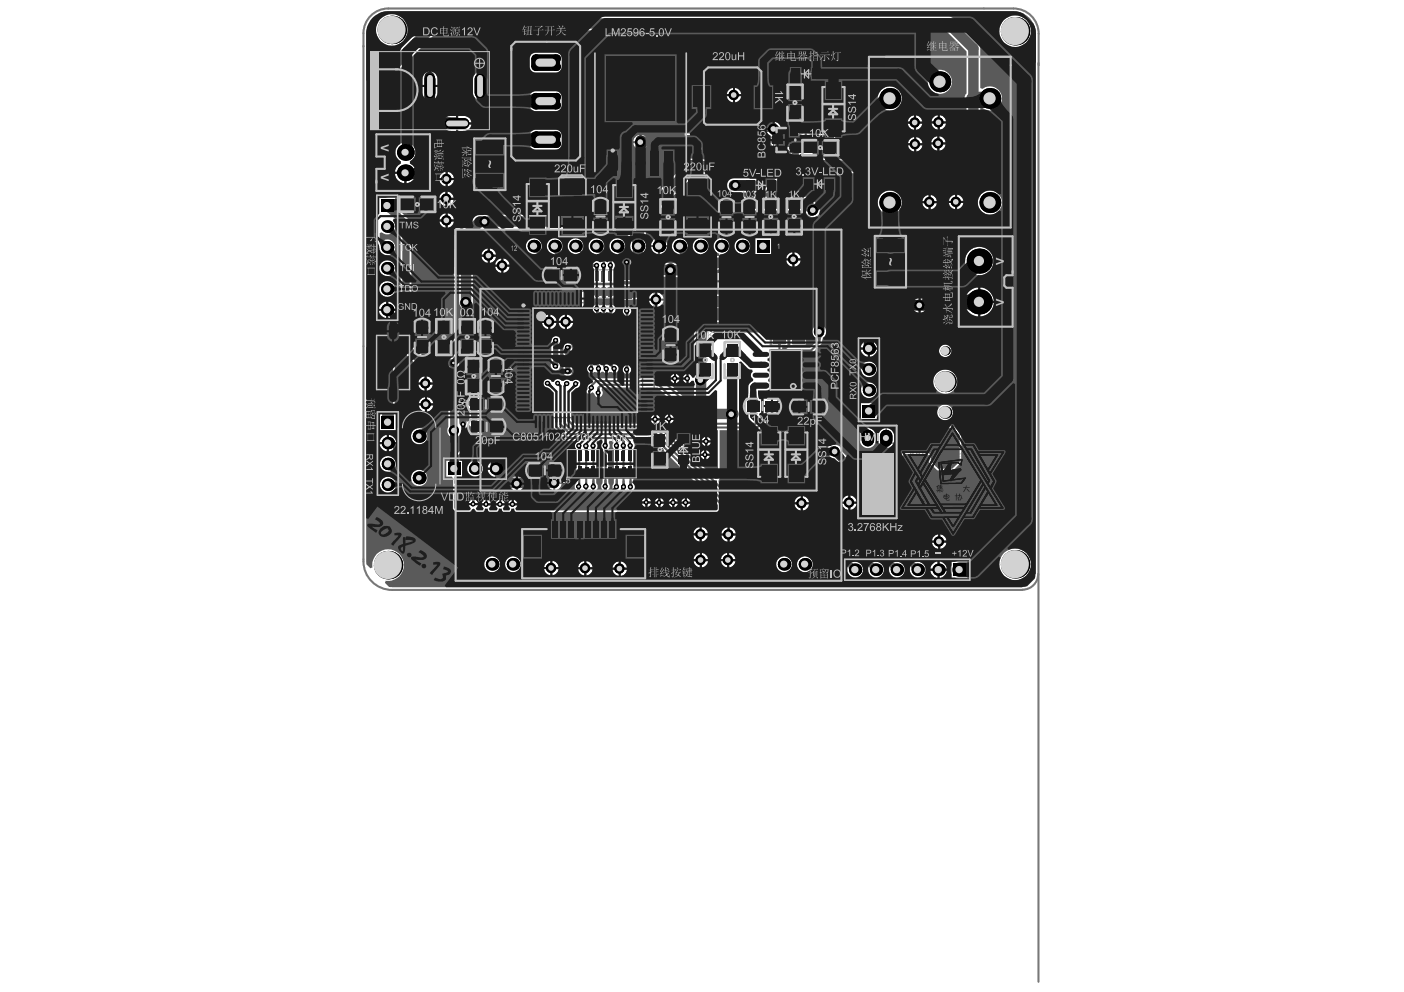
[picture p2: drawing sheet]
<svg xmlns="http://www.w3.org/2000/svg" width="297mm" height="210mm" viewBox="0 0 297 210" stroke-linecap="round" stroke-linejoin="round" font-family="sans-serif">
<g fill="none" stroke="#5a5a5a" stroke-width=".21">
<path d="M157.6 29h6.8v8.5h-6.8zM160.1 33.3h1.8M161 32.4v1.7M109.2 61.6h29.2v29.2h-29.2zM111.6 64.1h24.4v24.3h-24.4zM122.9 76.2h1.8M123.8 75.3v1.8"/>
<circle cx="162.8" cy="30.6" r=".88"/>
<circle cx="113.2" cy="65.6" r=".88"/>
</g>
<path d="M219.7 13.3v194.5M219.7 13.8v-6.7a5.3 5.3 0 0 0-5.3-5.3h-132.3a5.2 5.2 0 0 0-5.2 5.2v111.8a6 6 0 0 0 6 6h133.4M219.7 121.4a3.4 3.4 0 0 1-3.4 3.4" fill="none" stroke="#787878" stroke-width=".44"/>
<g fill="#d2d2d2">
<circle cx="202.2" cy="42.7" r=".6"/>
<circle cx="196.6" cy="42.8" r=".6"/>
<circle cx="167.8" cy="54.9" r=".6"/>
<circle cx="155.2" cy="20.1" r=".6"/>
<circle cx="169.6" cy="106.5" r=".6"/>
<circle cx="198.6" cy="114.6" r=".6"/>
<circle cx="179.6" cy="106.3" r=".6"/>
<circle cx="193.6" cy="30.5" r=".6"/>
<circle cx="198.5" cy="30.3" r=".6"/>
<circle cx="198.5" cy="25.9" r=".6"/>
<circle cx="193.5" cy="25.9" r=".6"/>
<circle cx="154" cy="118.5" r=".6"/>
<circle cx="154.1" cy="113.1" r=".6"/>
<circle cx="148.2" cy="118.5" r=".6"/>
<circle cx="116.6" cy="120.2" r=".6"/>
<circle cx="131" cy="120.3" r=".6"/>
<circle cx="148.2" cy="113" r=".6"/>
<circle cx="123.8" cy="120.2" r=".6"/>
<circle cx="94.4" cy="37.9" r=".6"/>
<circle cx="94.4" cy="42" r=".6"/>
<circle cx="94.4" cy="46.6" r=".6"/>
<circle cx="90.1" cy="85.5" r=".6"/>
<circle cx="90" cy="81.1" r=".6"/>
<circle cx="102.7" cy="68.9" r=".24"/>
<circle cx="142.7" cy="80.1" r=".29"/>
<circle cx="145.4" cy="80.1" r=".29"/>
<circle cx="149.1" cy="96.2" r=".27"/>
<circle cx="149.4" cy="93.4" r=".29"/>
<circle cx="141.5" cy="88.6" r=".29"/>
<circle cx="138.6" cy="88.7" r=".29"/>
<circle cx="136.7" cy="106.3" r=".24"/>
<circle cx="139.4" cy="106.3" r=".27"/>
<circle cx="142.4" cy="106.3" r=".29"/>
<circle cx="145" cy="106.3" r=".29"/>
<circle cx="138.8" cy="63.4" r=".6"/>
<circle cx="119.7" cy="68.1" r=".6"/>
<circle cx="116.1" cy="68.1" r=".6"/>
<circle cx="108.4" cy="106.7" r=".29"/>
<circle cx="105.8" cy="106.7" r=".29"/>
<circle cx="102.8" cy="106.7" r=".27"/>
<circle cx="100.1" cy="106.6" r=".24"/>
<circle cx="103.3" cy="54.1" r=".6"/>
<circle cx="106.2" cy="56.2" r=".6"/>
<circle cx="97.9" cy="89.8" r=".27"/>
<circle cx="97.9" cy="85.3" r=".24"/>
<circle cx="109.3" cy="102.3" r=".6"/>
<circle cx="148.2" cy="80.4" r=".6"/>
<circle cx="133.4" cy="103" r=".26"/>
<circle cx="98.5" cy="63.9" r=".6"/>
<circle cx="171.9" cy="44.5" r=".6"/>
<circle cx="155.6" cy="39.2" r=".6"/>
<circle cx="176.6" cy="95.5" r=".6"/>
<circle cx="163.6" cy="27.3" r=".6"/>
<circle cx="126.6" cy="78" r=".26"/>
<circle cx="128.2" cy="78" r=".26"/>
<circle cx="129.9" cy="78" r=".26"/>
<circle cx="132.6" cy="78.2" r=".26"/>
<circle cx="125" cy="78" r=".26"/>
<circle cx="126.2" cy="65.3" r=".26"/>
<circle cx="127.7" cy="65.3" r=".26"/>
<circle cx="129.3" cy="65.4" r=".24"/>
<circle cx="126.2" cy="56.2" r=".26"/>
<circle cx="127.7" cy="56.2" r=".26"/>
<circle cx="129.1" cy="56.1" r=".26"/>
<circle cx="122.5" cy="94.3" r=".26"/>
<circle cx="125.5" cy="94.3" r=".26"/>
<circle cx="128" cy="94.3" r=".26"/>
<circle cx="130.4" cy="94.3" r=".26"/>
<circle cx="131.9" cy="94.3" r=".26"/>
<circle cx="133.3" cy="94.3" r=".26"/>
<circle cx="123.9" cy="94.4" r=".29"/>
<circle cx="125.5" cy="103" r=".26"/>
<circle cx="123.9" cy="102.9" r=".29"/>
<circle cx="122.4" cy="102.9" r=".25"/>
<circle cx="128" cy="102.9" r=".26"/>
<circle cx="130.4" cy="103" r=".26"/>
<circle cx="131.9" cy="103" r=".26"/>
<circle cx="132.6" cy="65.8" r=".29"/>
<circle cx="132.6" cy="55.5" r=".26"/>
<circle cx="141.8" cy="57.2" r=".6"/>
<circle cx="95.9" cy="76.8" r=".26"/>
<circle cx="96" cy="91.1" r=".6"/>
<circle cx="117.2" cy="102.2" r=".6"/>
<circle cx="102.5" cy="46.9" r=".6"/>
<circle cx="135.5" cy="30.1" r=".6"/>
<circle cx="154.7" cy="87.7" r=".6"/>
<circle cx="173.3" cy="70.2" r=".6"/>
<circle cx="117.5" cy="77.5" r=".27"/>
<circle cx="120.1" cy="73.5" r=".27"/>
<circle cx="120.1" cy="78.5" r=".27"/>
<circle cx="117.5" cy="72" r=".24"/>
<circle cx="126.5" cy="83.1" r=".24"/>
<circle cx="125.1" cy="82.1" r=".27"/>
<circle cx="118" cy="81.1" r=".24"/>
<circle cx="119.9" cy="81.2" r=".27"/>
<circle cx="121.8" cy="81.2" r=".27"/>
<circle cx="115.8" cy="81.1" r=".27"/>
<circle cx="194.5" cy="64.6" r=".6"/>
<circle cx="100.2" cy="83.5" r=".27"/>
<circle cx="100.2" cy="89.5" r=".24"/>
</g>
<path d="M148.5 34v2.8M146.3 61.4l.4 .1M150.3 62.8v1.8" fill="none" stroke="#8c8c8c" stroke-width=".44"/>
<circle cx="148.6" cy="28" r=".22" fill="#8c8c8c"/>
<path d="M148.6 28v.5" fill="none" stroke="#8c8c8c" stroke-width=".44"/>
<circle cx="155.6" cy="61.5" r=".22" fill="#8c8c8c"/>
<path d="M164.7 62.2v2M167.2 66.2h.2M169.8 62.2v2" fill="none" stroke="#8c8c8c" stroke-width=".53"/>
<path d="M169.6 31.9h1.7M176.9 33.9v2.8" fill="none" stroke="#8c8c8c" stroke-width=".44"/>
<circle cx="177" cy="27.9" r=".22" fill="#8c8c8c"/>
<g fill="none" stroke="#8c8c8c" stroke-width=".44">
<path d="M144.6 34.1v3.1h3.9v-.4M145.5 32.6h2.2M148.6 28h-4v3.1M148.6 28.5v2.5M150 28.6v2.2M150 33.1v2.2M150.7 31.9h1.8M153.1 28.6v2.2M153.1 33.1v2.2M168.9 28.6v2.2M168.9 33.1v2.2M172 28.6v2.2"/>
<path d="M172 33.1v2.2M173 34.1v3.1h3.8l.1-.5M173.9 32.6h2.1M177 31v-3.1h-4v3.1M149.4 57.5h-3.1v3.9M150.9 58.5v2.1M152.5 57.5h3.1v4h-3M146.7 61.5h2.9M147 62.1h2.2M147 65.2h2.2M151.4 62.1h2.2M151.4 65.2h2.2"/>
</g>
<path d="M188.5 87.6l-1 1v5.2h9M211.5 87.5l1 1.1v5.2h-9" fill="none" stroke="#8c8c8c" stroke-width=".31"/>
<path d="M123.6 57.1h6.8v6h-6.8zM123.7 68.6h6.8v5.9h-6.8z" fill="none" stroke="#8c8c8c" stroke-width=".21"/>
<path d="M130.9 58.9v-2.9h3.2l.1 2.9M130.9 70.4v-2.9h3.2l.1 2.9M131 60.7v2.9h3.2v-2.9M131 72.1v2.9h3.2v-2.9M157.2 60.5v-3.3h6.2v3.3M157.2 64.2v3.3h6.2v-3.3M163.1 70v3.2h2.9M163.1 70h2.9M164.7 62.2h.9M167.8 70h2.9v3.1h-2.9M168.9 62.2h.9" fill="none" stroke="#8c8c8c" stroke-width=".53"/>
<path d="M159.2 28.9h3.8v8.7h-3.8z" fill="none" stroke="#8c8c8c" stroke-width=".35"/>
<g fill="#8c8c8c">
<path d="M121.5 58.5l.3-.1-.3 .4h1.3v.2h-1.7z"/>
<path d="M121.1 61h1.7v.2h-.6l-.2 .3 .8 .6v.3l-1-.8-.7 .7v-.3l.9-.8h-.9z"/>
<path d="M135.1 59.9h1.7v.2l-.4 .4h-.3l.3-.4h-1.3z"/>
<path d="M135.1 57.9l1 .7 .7-.7v.3l-.9 .9h.9v.2h-1.7v-.2h.6l.2-.3-.8-.6z"/>
<path d="M135.3 71.7h1.7v.1l-.4 .5h-.2l.2-.4h-1.3z"/>
<path d="M135.3 69.7l1 .7 .7-.7v.3l-.9 .8h.9v.3h-1.7v-.3h.6l.2-.2-.8-.6z"/>
<path d="M151.5 65.7l.7 .4v.3l-.4-.3v1.3h-.3z"/>
<path d="M152.6 55.2l.7 .4v.2l-.4-.2v1.3h-.3z"/>
<path d="M149.7 55.6h.3v.9l.1 .2a.29 .29 0 0 0 .3 0 .29 .29 0 0 0 .1-.4v-.7h.2v1.2l-.4 .1-.4-.2v.2h-.2z"/>
<path d="M148.2 55.2h1.2v1.7h-.2v-.8h-.8v-.2h.8v-.5h-1z"/>
<path d="M142.5 34.4h1.7v.2l-.4 .5h-.2l.2-.4h-1.3z"/>
<path d="M142.5 31.5h1.2v.3h-.8l-.2 .1a.29 .29 0 0 0 0 .3 .29 .29 0 0 0 .3 .1h.7v.3l-1.1-.1-.1-.4 .2-.4h-.2z"/>
<path d="M143.2 30.2h.3v.8h.5v-1h.2v1.2h-1.7v-.2h.7z"/>
<path d="M152.5 25.7l.6 .5v.2l-.4-.3v1.3h-.2z"/>
<path d="M167.2 74.3l.6 .5v.2l-.4-.3v1.3h-.2z"/>
<path d="M165.2 74.4h.3l.9 .8v-.8h.2v1.6h-.2v-.5l-.3-.3-.6 .8h-.3l.7-1z"/>
<path d="M167.7 58.7l.5-.2a.85 .85 0 0 1 .8 1.2 .85 .85 0 0 1-1.4 .2l-.1-.2h.2l.2 .3 .4 .1a.64 .64 0 0 0 .5-.9 .64 .64 0 0 0-1-.3l-.3 .1z"/>
<path d="M165 58.6h.8l.1 .8-.3-.1a.36 .36 0 0 0-.5 .2 .36 .36 0 0 0 .2 .5 .36 .36 0 0 0 .4-.2h.3a.55 .55 0 0 1-.7 .4 .55 .55 0 0 1-.4-.7 .55 .55 0 0 1 .8-.3l-.1-.4h-.6z"/>
<path d="M172.1 25.9l.6 .4v.2l-.4-.2v1.3h-.2z"/>
<path d="M177.7 33.9h1.7v.1l-.4 .5h-.2l.2-.4h-1.3z"/>
<path d="M177.7 31h1.2v.2h-.8l-.2 .2a.29 .29 0 0 0 0 .3 .29 .29 0 0 0 .3 .1h.7v.2l-1.1-.1-.1-.4 .2-.4h-.2z"/>
<path d="M178.5 29.6h.2v.8h.5v-.9h.2v1.1h-1.7v-.2h.8z"/>
<path d="M121.6 70.2l.3-.1-.3 .4h1.3v.3h-1.7z"/>
<path d="M121.2 72.7h1.7v.2h-.6l-.2 .3 .8 .6v.3l-1-.7-.7 .7v-.3l.9-.9h-.9z"/>
<path d="M164.8 23.7h1.3v.2h-.6v1.5h-.2v-1.5h-.5z"/>
<path d="M161.8 23.9l.2-.2h.3a.51 .51 0 0 1 .6 .5 .51 .51 0 0 1-.7 .4 .34 .34 0 0 0-.2 .5 .34 .34 0 0 0 .5 .1l.3-.2v-.2h.2a.65 .65 0 0 1-.7 .6 .65 .65 0 0 1-.6-.7l.6-.3a.29 .29 0 0 0 .4-.1 .29 .29 0 0 0-.3-.4h-.4v.3l-.3-.1z"/>
<path d="M160.3 23.7h1.1v.2h-.8l.5 .8 .1 .7h-.2l-.1-.6z"/>
<path d="M159.1 23.9l.4-.2a.45 .45 0 0 1 .6 .4h-.2a.31 .31 0 0 0-.3-.3 .31 .31 0 0 0-.3 .4 .31 .31 0 0 0 .4 .2v.2a.33 .33 0 0 0-.4 .2 .33 .33 0 0 0 .3 .4 .33 .33 0 0 0 .3-.3h.2l-.2 .4h-.6a.48 .48 0 0 1-.3-.4 .48 .48 0 0 1 .3-.5l-.2-.1z"/>
<path d="M157.8 23.9l.5-.2 .4 .1 .1 .3h-.2l-.2-.2a.28 .28 0 0 0-.4 .2 .28 .28 0 0 0 .4 .3v.2a.33 .33 0 0 0-.5 .2 .33 .33 0 0 0 .3 .4 .33 .33 0 0 0 .4-.3l.2 .1-.5 .4-.5-.2a.42 .42 0 0 1 .2-.8l-.2-.2z"/>
<path d="M156.5 23.9l.4-.2a.47 .47 0 0 1 .6 .4h-.2a.3 .3 0 0 0-.3-.3 .3 .3 0 0 0-.3 .4 .3 .3 0 0 0 .4 .2v.2a.33 .33 0 0 0-.5 .2 .33 .33 0 0 0 .3 .4 .33 .33 0 0 0 .4-.3l.2 .1a.53 .53 0 0 1-.8 .3 .53 .53 0 0 1 0-.9l-.2-.2z"/>
<path d="M197.9 95.7l.5 .4 .1 .5-.1 .5-.4 .4 .3-.5v-.6z"/>
<path d="M196.6 95.7l.6 .5v.2l-.4-.3v1.4h-.2z"/>
<path d="M195.1 95.9l.6-.1 .4 .3v.2h-.2a.35 .35 0 0 0-.6-.3 .35 .35 0 0 0 .1 .6l.7 .6v.3h-1.1v-.3h.8l-.7-.7z"/>
<path d="M193.8 96l.2-.2h.4l.4 .4-.2 .1a.35 .35 0 0 0-.6-.3 .35 .35 0 0 0 .1 .6l.6 .6 .1 .3h-1.1v-.3h.8l-.7-.7z"/>
<path d="M191.5 95.9l.4-.2-.6 .8 .2 .6 .4 .4-.5-.3-.2-.4 .1-.6z"/>
<path d="M162.2 54.9l.6 .4v.3l-.4-.3v1.3h-.2z"/>
<path d="M160.6 54.9h.9l.1 .9-.2-.1a.37 .37 0 0 0-.6 .1 .37 .37 0 0 0 .1 .5 .37 .37 0 0 0 .6-.1h.2l-.1 .2-.4 .3-.6-.3-.1-.4 .2-.4 .2-.1 .5 .1-.1-.4h-.7z"/>
<path d="M121.2 59.8v.1a.76 .76 0 0 0 .4 .8 .76 .76 0 0 0 .8-.1h.1a.55 .55 0 0 0 .3-.7 .55 .55 0 0 0-.7-.3h-.6zM121.3 60l.9-.2a.38 .38 0 0 1 .5 .4 .38 .38 0 0 1-.6 .2h-.2a.39 .39 0 0 1-.5 0 .39 .39 0 0 1-.1-.4z"/>
<path d="M150 66v1.1a.55 .55 0 0 0 .7 .3 .55 .55 0 0 0 .3-.7v-.6a.54 .54 0 0 0-.5-.4 .54 .54 0 0 0-.5 .3zM150.2 66a.38 .38 0 0 1 .5 0 .38 .38 0 0 1 .1 .5v.2a.38 .38 0 0 1-.4 .6 .38 .38 0 0 1-.3-.6z"/>
<path d="M148.8 65.7v1.1h-.2v.2h.2v.4h.2v-.4h.7v-.2l-.7-1.1zM149 66l.6 .8h-.6z"/>
<path d="M151.1 55.4v1.2a.55 .55 0 0 0 .7 .2 .55 .55 0 0 0 .3-.7v-.5a.54 .54 0 0 0-.5-.4 .54 .54 0 0 0-.5 .2zM151.3 55.5a.38 .38 0 0 1 .5-.1 .38 .38 0 0 1 .1 .6v.2a.38 .38 0 0 1-.4 .5 .38 .38 0 0 1-.3-.5z"/>
<path d="M142.5 33v.4l.2 .4 1.1 .1a.58 .58 0 0 0 .3-.8 .58 .58 0 0 0-.8-.3zM142.7 33.2l.2-.2h.6a.38 .38 0 0 1 .5 .4 .38 .38 0 0 1-.6 .3h-.2a.41 .41 0 0 1-.5-.5z"/>
<path d="M151 26v1.1a.55 .55 0 0 0 .7 .3 .55 .55 0 0 0 .3-.7l-.1-.5a.54 .54 0 0 0-.4-.4 .54 .54 0 0 0-.5 .2zM151.1 26.1a.38 .38 0 0 1 .6-.1 .38 .38 0 0 1 .1 .5v.3a.38 .38 0 0 1-.4 .5 .38 .38 0 0 1-.3-.6z"/>
<path d="M149.8 25.8v1h-.2v.2h.2v.4h.2v-.4h.7v-.2l-.7-1zM150 26.1l.5 .7h-.5z"/>
<path d="M169.4 58.7l-.1 .4 .2 .2-.3 .4 .1 .4 .3 .1h.9v-1.6h-.9zM169.5 58.9l.8-.2v.6l-.7-.1zM169.5 59.6l.8-.2v.6h-.5a.28 .28 0 0 1-.3-.1 .28 .28 0 0 1 0-.3z"/>
<path d="M166.4 58.6l-.2 .4 .3 .3-.3 .2v.5l.3 .2h.4a.49 .49 0 0 0 .4-.4 .49 .49 0 0 0-.3-.5l.2-.3a.35 .35 0 0 0-.4-.4zM166.5 59a.27 .27 0 0 1 .5 0 .27 .27 0 0 1-.5 0zM166.4 59.7a.35 .35 0 0 1 .7 0 .35 .35 0 0 1-.7 0z"/>
<path d="M163.7 58.7l-.1 .2h.2a.39 .39 0 0 1 .5-.1 .39 .39 0 0 1 .2 .5l-.6-.2-.3 .3-.1 .4 .2 .3 .5 .1a.98 .98 0 0 0 .4-1.4l-.5-.3zM163.7 59.7a.36 .36 0 0 1 .7 0 .36 .36 0 0 1-.7 0z"/>
<path d="M170.5 26.1v1.2a.55 .55 0 0 0 .7 .2 .55 .55 0 0 0 .3-.7v-.5a.54 .54 0 0 0-.4-.4 .54 .54 0 0 0-.6 .2zM170.7 26.2a.38 .38 0 0 1 .5-.1 .38 .38 0 0 1 .1 .5v.3a.38 .38 0 0 1-.4 .5 .38 .38 0 0 1-.3-.5z"/>
<path d="M169.3 25.9v1.1h-.2v.2h.2v.4h.2v-.4h.7v-.2l-.7-1.1zM169.5 26.2l.6 .8h-.6z"/>
<path d="M177.7 32.5v.4l.2 .3 1.1 .1a.58 .58 0 0 0 .3-.8 .58 .58 0 0 0-.8-.3zM177.9 32.6l.2-.1h.5a.39 .39 0 0 1 .6 .3 .39 .39 0 0 1-.5 .3h-.3a.41 .41 0 0 1-.5-.5z"/>
<path d="M121.3 71.6a.76 .76 0 0 0 .3 .8 .76 .76 0 0 0 .9-.1h.1a.55 .55 0 0 0 .3-.7 .55 .55 0 0 0-.7-.3h-.6zM121.4 71.7l.8-.2a.38 .38 0 0 1 .6 .4 .38 .38 0 0 1-.6 .3h-.2a.41 .41 0 0 1-.5-.1 .41 .41 0 0 1-.1-.4z"/>
<path d="M163.3 23.9v.6l.3 .2h.7v.7h.2v-1.7h-1zM163.5 24l.8-.1v.6h-.5a.31 .31 0 0 1-.3-.2 .31 .31 0 0 1 0-.3z"/>
<path d="M208.6 95.7l.5 .7-.5-.1-.1-.3-.2 .1 .7 .8-.7-.1 .7 .3 .2-.2-.6-.5 .5 .1 .1-.1-.4-.8zM208.3 97.1l.8 .4 .1-.1zM207.3 95.8l.1 1.7-.2-.1-.1 .1h1.5h.1h-.6v-.9h.3h-.3l-.1-.8h.4l-1-.1zM207.5 95.8h.4v.8h-.4zM207.5 96.6h.5v.9h-.5z"/>
<path d="M204.8 96l.1 1.5 .1 .1v-.3h.6l.2 .3v-1.7l-.2 .1h-.5l-.1-.1zM205 96.1h.6v1.1h-.6zM206.2 95.7l.1 .4-.3-.1-.2 .1h.5v.5l-.4-.2 .4 .3v.7a.19 .19 0 0 0 .1 .3 .19 .19 0 0 0 .2-.2l.1-.1h-.3v-.7l.3 .2 .2-.1-.5-.2v-.5h.5h-.5v-.6z"/>
<path d="M202.6 96.1l.1 1 .7-.1v.5h-.8l-.1-.4v.5h.9l.2-.6h.5l.2 .2v-1.3l-.7 .1v-.5l-.3 .2 .1 .3-.6-.1zM203.6 96.1h.5v.4h-.5zM202.8 96.1h.6v.4h-.6zM203.6 96.5h.5v.4h-.5zM202.8 96.5h.6v.4h-.6z"/>
<path d="M200.2 96.1v.3a.3 .3 0 0 0 0 .5 .3 .3 0 0 0 .4 0h.1a.29 .29 0 0 1-.4-.1 .29 .29 0 0 1 .1-.4l-.1-.2 .4 .1v.9h.2v-.9l.3 .1v1l-1 .1-.1-.5-.1 .4 .1 .1h1.1l.1-1.1h.2h-.2v-.5l-.2 .1 .1 .4-.3-.1v-.7l-.3 .1 .1 .5-.4-.1zM201.4 95.9l.4 1.2v.5l.2-.1-.1-.4 .2-.1a.7 .7 0 0 1-.5-.8zM201.8 96.4l.1 .1 .2-.4zM201.6 95.8l.1 .2 .2-.4z"/>
<path d="M192.5 96l-.2 1a.59 .59 0 0 0 .8 .4 .59 .59 0 0 0 .4-.8l-.1-.5-.2-.3-.4-.1zM192.6 96.1h.1a.38 .38 0 0 1 .5-.1 .38 .38 0 0 1 0 .5v.5a.33 .33 0 0 1-.4 .3 .33 .33 0 0 1-.2-.5z"/>
<path d="M159.4 55.1l-.1 1a.59 .59 0 0 0 .7 .5 .59 .59 0 0 0 .4-.8l-.1-.5-.2-.3-.4-.1zM159.5 55.2h.1a.38 .38 0 0 1 .5 0 .38 .38 0 0 1 0 .5v.4a.33 .33 0 0 1-.4 .4 .33 .33 0 0 1-.2-.5z"/>
<path d="M157.6 55.2v.4l.5 .3-.6 .7h.3l.5-.7h.4v.7h.3v-1.7h-1.1zM157.8 55.2l.9-.1v.6l-.7-.1z"/>
</g>
<g fill="none" stroke="#8c8c8c" stroke-width=".35">
<circle cx="132.5" cy="59.8" r=".35"/>
<circle cx="132.5" cy="71.2" r=".35"/>
<circle cx="166.9" cy="71.6" r=".35"/>
</g>
<g fill="none" stroke="#8c8c8c" stroke-width=".44">
<path d="M144.6 37.2a2.74 2.74 0 0 0 3.9 0M150 35.3a2.21 2.21 0 0 0 3.1 0M150 28.7a2.21 2.21 0 0 1 3.1 0M168.9 35.3a2.21 2.21 0 0 0 3.1 0M168.9 28.7a2.21 2.21 0 0 1 3.1 0M173 37.2a2.74 2.74 0 0 0 3.9 0M146.3 57.6a2.73 2.73 0 0 0 0 3.8M147 62.1a2.2 2.2 0 0 0 0 3.1M153.6 62.1a2.2 2.2 0 0 1 0 3.1"/>
<circle cx="165.2" cy="28.5" r=".22"/>
</g>
<path d="M193.4 75.3a8.6 8.6 0 0 0 0 11M196.3 68a13.2 13.2 0 0 0-9.6 12.9 13.2 13.2 0 0 0 9.9 12.6M203.4 68a13.2 13.2 0 0 1 9.8 12.8 13.2 13.2 0 0 1-9.8 12.7M206.6 75.3a8.6 8.6 0 0 1 0 11" fill="none" stroke="#8c8c8c" stroke-width=".31"/>
<g fill="#5a5a5a">
<path d="M112.9 53.4l1.4-1.4a4 4 0 0 0 1.2 2.4l-.3 .3a3.8 3.8 0 0 0-2.3-1.3z"/>
<path d="M122.1 94.7h.9l-.3 1h-.4z"/>
<path d="M125.3 101.6h.4l.3 1-.8 .1z"/>
<path d="M125.1 94.7h.9l-.3 1h-.4z"/>
<path d="M123.6 94.7h.8l-.2 1h-.4z"/>
<path d="M124.9 76.7h.4l.2 1h-.8z"/>
<path d="M124.7 74.2h.7l-.1 .7h-.4z"/>
<path d="M124.3 56.9l.4 .4 .4 .1-.6 .7v-.3l-.4-.5z"/>
<path d="M124.9 56l1-.2v.8l-1-.2z"/>
<path d="M127.9 101.6h.4l.2 1h-.8z"/>
<path d="M127.7 94.7h.8l-.2 1h-.4z"/>
<path d="M129 77.4l.4-.4 .6 .5-.6 .5z"/>
<path d="M127.4 74.2h.8l-.2 .7h-.4z"/>
<path d="M128.8 74.2h.8l-.2 .7h-.4z"/>
<path d="M129 68.2h.4l.2 .6h-.8z"/>
<path d="M127.5 68.2h.5l.2 .6h-.8z"/>
<path d="M127.3 65.7h.9l-.2 1h-.5v-.7z"/>
<path d="M128.9 65.7l.8 .1-.3 1-.4-.1z"/>
<path d="M127.5 56.7h.4l.2 .7h-.8l.2-.3z"/>
<path d="M129 56.7h.4l.1 .7h-.7l.2-.3z"/>
<path d="M127.3 56.6h.9l-.3 1h-.4z"/>
<path d="M129 55.2h.4l.1 .5h-.6z"/>
<path d="M128.8 56.5h.8l-.2 1h-.4z"/>
<path d="M131.7 101.7l.5-.1v.8l.2 .3h-.8z"/>
<path d="M131.5 94.7h.9l-.2 1h-.5z"/>
<path d="M132.4 76.8h.5l.2 1.1h-.9z"/>
<path d="M132.2 74.5h.9l-.2 .3v.4h-.5v-.6z"/>
<path d="M132.4 67.3h.5v.5l.2 .1h-.9l.2-.1z"/>
<path d="M132.3 66.2h.8l-.2 1h-.5z"/>
<path d="M130.5 53.4l1.4-1.4 .3 .6 1 1-1.1 1.1-1.2-1.1z"/>
<path d="M147.9 33.9l.3 .2h3v2.2l-3.3 .3z"/>
<path d="M164.5 72.7h.8l-.1 .1-.1 .5h-.4l-.1-.5z"/>
<path d="M172.6 71.1h1.4l-.3 .4-.1 .9h-.5l-.2-.9z"/>
<path d="M176.3 33.9l.3 .1 3 .1v2.2l-3.3 .2z"/>
<path d="M117 53.4l1.7-1.1a2.56 2.56 0 0 0 .6 2.5l-.5 .1z"/>
<path d="M124.5 57.9v1.2l-.1-.1-.3 .3-.2-.5z"/>
<path d="M124.1 68.7l.4 .3 .1-.1v1.2l-.5-.8z"/>
<path d="M126.7 61.1h1.3l.7-.4v2.1l-.7-.3-1.3-.1z"/>
<path d="M128.1 60.7l.7 .4h1.3v1.3l-1.3 .1-.7 .3z"/>
<path d="M126.7 60.7v.1a2.37 2.37 0 0 0 2 .3v1.3l-1.3 .1-.7 .3z"/>
<path d="M147.9 28.6l.3 .2 3 .1v2.2l-3.3 .2z"/>
<path d="M152.5 60.8h2.1l-.2 .4-.1 1.2h-1.5l-.1-1.2z"/>
<path d="M176.6 96.7l1.1-1.2 1.3 1.4-1.2 1z"/>
<path d="M187.2 118.3l.3-.3a3.5 3.5 0 0 0 2.3 1.3l-1.3 1.3-.4-1.1z"/>
<path d="M194.6 94.2l1.8-.3 .4-.1 .1-.4v3a1.26 1.26 0 0 0-1.4-.7h-.9z"/>
<path d="M115.9 81.6l.5-.5 .6 .8-.3 .4z"/>
<path d="M130.2 101.6h.5l.2 1.1h-.8z"/>
<path d="M130.1 94.7h.8l-.2 1h-.5z"/>
<path d="M126.4 82h.4l.2 .7h-.7z"/>
<path d="M126.2 77.4l.4-.4 .3 .5z"/>
<path d="M126 74.2h.8l-.2 .7h-.4z"/>
<path d="M126.2 68.2h.4l.2 .6h-.8z"/>
<path d="M125.9 65.7h.8l-.1 1-.4 .1z"/>
<path d="M126 56.7h.5l.2 .7h-.8z"/>
<path d="M125.9 56.6h.8l-.2 1h-.5z"/>
<path d="M126.1 53.4l1.4-1.4a4 4 0 0 0 1.2 2.4l-.3 .3a3.8 3.8 0 0 0-2.3-1.3z"/>
<path d="M133.1 101.7l.5-.1 .3 1.1h-.9z"/>
<path d="M133 94.7h.8l-.2 1h-.5z"/>
<path d="M170.3 34.1l3.3-.2v2.6l-.3-.1-3-.1z"/>
<path d="M81 44.8l2.2-2.2v.7l1.7 2.1-1.1 1.1-2.1-1.7z"/>
<path d="M129.5 60.7v.1a2.37 2.37 0 0 0 2 .3v1.3l-1.3 .1-.7 .3z"/>
<path d="M125.3 61.1h1.3l.7-.4v2.1l-.7-.3-1.3-.1z"/>
<path d="M125.3 60.7l.7 .4h1.3v1.3l-1.3 .1-.7 .3z"/>
<path d="M129.5 61.1a1.99 1.99 0 0 0 2-.5v-.1v2.6a1.01 1.01 0 0 0-1.3-.6l-.7-.1z"/>
<path d="M133.7 60.5l.5 .2h1.6v2.2l-1.9 .1-.2 .1z"/>
<path d="M142 28.9l3.3-.3v2.7l-.3-.2h-3z"/>
<path d="M147 64.8h2.6l-.1 .5-.1 1.5h-2.2l-.1-1.8z"/>
<path d="M147.2 60.1h2.2l.1 2.3 .1 .2h-2.6l.2-.6z"/>
<path d="M147 60.8h2.6l-.2 2.9h-2.2l-.1-2.6z"/>
<path d="M147.2 28.9l3.3-.3v2.7l-.3-.2h-3z"/>
<path d="M164.8 65.2l1.6 1.6-2.4 2.3-1.5-1.6z"/>
<path d="M167.8 67.1h2.2l.2 3.3h-2.6l.1-.5z"/>
<path d="M160.3 64h.4l.6-.3 2.2-2 1.3 1.7a10 10 0 0 0-2.3 2.8v.5z"/>
<path d="M170.5 28.9l3.1-.3v2.6l-3.1-.1z"/>
<path d="M166.1 34.1l2.4-.3 .6-.2 .3-.6v2.2l-.2 .4-1 .5-2.1 .2z"/>
<path d="M166.1 28.9l3.3-.3v2.7l-.3-.2h-3z"/>
<path d="M160.3 38.4l4.1-3.8-.1 .4-.8 1.2 2.8 .9-.3-.1a5.8 5.8 0 0 0-3.6 2.4z"/>
<path d="M178.4 118.3l.3-.3a3.5 3.5 0 0 0 2.3 1.3l-1.4 1.3-.3-1.1z"/>
<path d="M182.8 118.3l.3-.3a3.5 3.5 0 0 0 2.3 1.3l-1.3 1.3-.4-1.1z"/>
<path d="M191.6 118.3l.4-.3a3.5 3.5 0 0 0 2.2 1.3l-1.3 1.3-.4-1.1z"/>
<path d="M194.3 63.5l2-.1 2.5-.8-1.9 4.2a.78 .78 0 0 0-.9-.9l-2.4-.2z"/>
<path d="M81 84.8h2.2l.1 3.3h-2.5z"/>
<path d="M149.4 63.7a6.5 6.5 0 0 0 2.3 4.8l-1.5 1.6-.3-.2-.2 .2-.3 2.6-2.2-5.9z"/>
<path d="M150.5 28.6l2.8-2.6 1.6 1.6a8.1 8.1 0 0 0-2.2 2.6v.5z"/>
<path d="M130.1 45.8a10.4 10.4 0 0 0 7.5-3.2l1.6 1.6a10.3 10.3 0 0 0-3.1 7.5l-2.2 .7a3.9 3.9 0 0 0-4.5-4.4z"/>
<path d="M145.3 33.9l2.6 2.7-1.4 .5-2 1.8-1.6-1.5 1.8-2.1z"/>
<path d="M171.6 33l.1 .4 .7 .4 2.5 .3v2.2l-3.3-1.1z"/>
<path d="M171.6 28.6l.3 .2 3 .1v2.2l-3.3 .2z"/>
<path d="M156.2 56.4l2.5-.7a6.2 6.2 0 0 0 3.8 2.4l-4.4 1.7a.49 .49 0 0 0 .2-.8l-1-1.5z"/>
<path d="M96.4 48.6h.7l.2 .4-.2 .8 .1 14.5a1.46 1.46 0 0 0 1.6 1.1 1.46 1.46 0 0 0 1.3-1.5v-13.5l1.8-1.8 29.7 .1a3.4 3.4 0 0 1 1.7 3.9l-.5 .1-.4-.6a1.73 1.73 0 0 0-1.7-1.7 1.73 1.73 0 0 0-1.8 1.7 1.73 1.73 0 0 0 1.6 1.7l1 .8-.1 1.6h-.3v3.3h2.9v-3.3l-.2-.4 .1-.2 .5-.2 1.3 1.3v3.1l-.5 .6-1-.1-.2-.2h-2.9a.56 .56 0 0 1-.3 .6 .56 .56 0 0 1-.6 0l-.3-.1-.1-.2h-5.6v-.6h5.6v-2.8l.3-.5a.87 .87 0 0 0-.3-1l-.1-.6-1.4-1.6-.4-1.1a1.7 1.7 0 0 0-1.5-1.8 1.7 1.7 0 0 0-1.9 1.3 1.7 1.7 0 0 0 1.2 2l-.1 .4h-1l-1.3-1.3 .1-.3a1.68 1.68 0 0 0-1.5-2.1 1.68 1.68 0 0 0-1.8 2 1.68 1.68 0 0 0 2.3 1.2l.9 .9-.2 .4h-3.2l-.4-.4a2.67 2.67 0 0 1-.5-2.4 1.69 1.69 0 0 0-1.5-1.7 1.69 1.69 0 0 0-1.8 1.4 1.69 1.69 0 0 0 1.2 1.9l1.7 1.6-.1 .4h-1.2l-2.1-2.3-.5-1.2a1.72 1.72 0 0 0-1.8-1.8 1.72 1.72 0 0 0-1.7 1.9 1.72 1.72 0 0 0 2 1.5l.6 .3 .9 .6 2.2 2.1h6.2l1 1.1-1 1.5v9.1v.3l1.2 1.3v1.2h5.6v-2.8l-.2-.5 .2-1.8a.99 .99 0 0 0 .2-1.3 .99 .99 0 0 0-1.3-.3h-.6l-.4-.2-1 .2a.96 .96 0 0 0-1.3 .3 .96 .96 0 0 0 .3 1.3v2.3h-1.4l-.2-.2v-5.1h5.6v-.3l.4-.1a.66 .66 0 0 1 .9 .7h2.9v-.1l2.2-.2 .8-.5 .3 .3v.2h1.3v-1.3h-.2l-.3-.4 .5-.7v-2.2h4.8l2.5 2.6 .6 .3 .2 .5-.1 3.2h.2l.1 1.2v13.4h-.5l-.2-.4-.5-.3v2l.6-.5h.5l.1 5.1-.4 .2-5.7-5.7-.4-.1h-14.3l-.4 .1-1.2 1.2-.3 1a.62 .62 0 0 0 .2 .9 .62 .62 0 0 0 .9-.3l.4 .3a.96 .96 0 0 0 1.4 .8 .96 .96 0 0 0 .2-1.6l.2-.5h11.6l9.1 9h3.7v10.2l-.5 .1-11.7-11.6-.1-.7h-1.9l.1 .2-.2 .5h-15.9l-.9-.9v-5.7l1-.9a.91 .91 0 0 0 .9-1.3 .91 .91 0 0 0-1.5-.3l-.6-.1a.91 .91 0 0 0-1.3 .1l-.6-.1a.92 .92 0 0 0-1.5 .3h-.5l-.1-.3a.93 .93 0 0 0-1.5 .3 .93 .93 0 0 0 .8 1.3l1.2 1 .1 7.4 2.7 2.7 1.8 .1 .2 .3a1.21 1.21 0 0 0 0 1.5v7.2a.91 .91 0 0 0-.1 1.3 .91 .91 0 0 0 1.3 0l.9 .2 .9-.2a.95 .95 0 0 0 1.4 0 .95 .95 0 0 0-.1-1.4v-7.2a1.11 1.11 0 0 0 0-1.4l.2-.3h.8l.2 .4a1.37 1.37 0 0 0 .1 1.3v7.2a.94 .94 0 0 0-.1 1.4 .94 .94 0 0 0 1.4 0 .94 .94 0 0 0-.1-1.4v-7.2a1.37 1.37 0 0 0 .1-1.3l.2-.4h.6l.2 .4-.2 .6 .3 .9-.1 7.2a.92 .92 0 0 0 0 1.2 .92 .92 0 0 0 1.3 .1l.9 .2 .8-.2a.95 .95 0 0 0 1.4-.1 .95 .95 0 0 0-.2-1.4v-7l.3-.9-.2-.6 .1-.2 .1-.2h4.1l13.5 13.5v1l-.4 .2h-42.4l-.1-.4 .5-.7h-2l.5 .7-.2 .4h-1.3l-.1-.4 .4-.7h-1.9l.4 .7-.1 .4h-1.7l-.1-.4 .5-.7h-2l.5 .7-.2 .4h-1.2l-.1-.6 .2-.5h-1.9l.2 .5-.1 .6h-2.8l-.3-.3 .1-6.5 .2-.3h1.3v-3.4h-1.2l-.3-.4v-.7l.8-.3 4.2-4.3v-8.7a1.04 1.04 0 0 0-1.2-.6 1.04 1.04 0 0 0-.8 1v.8l-.4 .4-.7-.3v1.9l.7-.3 .4 .4v2.7l-.4 .1-.7-.4v1h-.4v-1l-.2 .1-.5-.2v-2.2l.6-.2v-1.9l-.6-.2v-7.4l-.3-.8-.4-.3zM103.6 52.6v1.3h1.4a1.56 1.56 0 0 0-1.4-1.3zM102.3 53l-.4 .9h1.3v-1.3zM103.6 54.3v1.3a1.56 1.56 0 0 0 1.4-1.3zM101.9 54.3a1.56 1.56 0 0 0 1.3 1.3v-1.3zM106.5 54.7v1.3h1.3a1.56 1.56 0 0 0-1.3-1.3zM105.2 55.1l-.5 .9h1.4v-1.3zM106.5 56.4v1.4a1.56 1.56 0 0 0 1.3-1.4zM104.7 56.4a1.56 1.56 0 0 0 1.4 1.4v-1.4zM139.1 61.9v1.3h1.3a1.56 1.56 0 0 0-1.3-1.3zM139.1 63.6v1.3a1.56 1.56 0 0 0 1.3-1.3zM137.3 63.6a1.56 1.56 0 0 0 1.3 1.3v-1.3zM120 66.6v1.3h1.3a1.56 1.56 0 0 0-1.3-1.3zM118.6 67l-.4 .9h1.3v-1.3zM116.4 66.6v1.3h1.3a1.56 1.56 0 0 0-1.3-1.3zM115.1 67l-.4 .9h1.3v-1.3zM118 68v.2zM120 68.3v1.4a1.56 1.56 0 0 0 1.3-1.4zM118.2 68.3a1.56 1.56 0 0 0 1.3 1.4v-1.4zM116.4 68.3v1.4a1.56 1.56 0 0 0 1.3-1.4zM114.7 68.3a1.56 1.56 0 0 0 1.3 1.4v-1.4zM101.9 69a.92 .92 0 0 0 1.8 0 .92 .92 0 0 0-1.8 0zM132 65.2a1.02 1.02 0 0 0 0 1.3v1.1h-.9v3.3h2.9v-3.3h-.7v-1.1a1.05 1.05 0 0 0 .2-1.1 1.05 1.05 0 0 0-1.1-.6zM116.9 71.4l-.3 .6v4.9a1 1 0 0 0 .7 1.5 1 1 0 0 0 1.2-1.1v-5a.95 .95 0 0 0-.5-1.1 .95 .95 0 0 0-1.1 .2zM124.3 71.8v2.8h.2v2.7a.94 .94 0 0 0-.1 1.3 .94 .94 0 0 0 1.3 .1l1 .3 .9-.4a.91 .91 0 0 0 1.4 .1h.5a.9 .9 0 0 0 1.4-.4 .9 .9 0 0 0-.9-1.2l-.3-.3 .2-5zM131.1 71.6v3.3h.9v2.6a.94 .94 0 0 0 0 1.3 .94 .94 0 0 0 1.3 0 .94 .94 0 0 0 0-1.3l-.1-2.6h.8v-3.3zM119.5 72.9l-.3 .6v5.2a.93 .93 0 0 0 .9 .9 .93 .93 0 0 0 1-.9v-5.2a.95 .95 0 0 0-.6-.8 .95 .95 0 0 0-1 .2zM144.7 79.4l-.2 .5h.7v-.8zM143 79.1v.8h.8l-.3-.5zM142.1 79.4l-.3 .5h.8v-.8zM144.5 80.3l.2 .5 .5 .3v-.8zM143 80.3v.8l.5-.3 .3-.5zM141.8 80.3l.3 .5 .5 .3v-.8zM141.8 87.7v.7h.7l-.2-.5zM140.9 87.9l-.3 .5h.8v-.7zM138.9 87.8v.7h.7l-.2-.5zM138 88l-.3 .5h.7v-.7zM141.8 88.9v.7l.5-.2 .2-.5zM140.6 88.9l.3 .5 .5 .2v-.7zM149.6 92.4v.8h.8l-.3-.5zM148.7 92.7l-.2 .5h.7v-.8zM149.6 93.6v.8l.5-.3 .3-.5zM148.5 93.6l.2 .5 .5 .3v-.8zM149.4 95.3v.7h.8l-.3-.5zM148.5 95.5l-.3 .5h.8v-.7zM149.4 96.4v.8l.5-.3 .3-.5zM148.2 96.4l.3 .5 .5 .3v-.8zM105.1 97.5v1.5h1.5a1.69 1.69 0 0 0-1.5-1.5zM103.7 97.9l-.3 .4-.2 .7h1.5v-1.5l-.7 .1zM98.8 99.2a1.7 1.7 0 0 0 3.4 0 1.7 1.7 0 0 0-3.4 0zM105.1 99.4v1.5a1.69 1.69 0 0 0 1.5-1.5zM103.2 99.4a1.69 1.69 0 0 0 1.5 1.5v-1.5zM117.5 100.6v1.4h1.3a1.56 1.56 0 0 0-1.3-1.4zM116.2 101.1l-.5 .9h1.3v-1.4zM109.6 100.8v1.3h1.3a1.56 1.56 0 0 0-1.3-1.3zM108.3 101.2l-.5 .9h1.3v-1.3zM117.5 102.4v1.3a1.56 1.56 0 0 0 1.3-1.3zM115.7 102.4a1.56 1.56 0 0 0 1.3 1.3v-1.3zM109.6 102.6v1.3a1.56 1.56 0 0 0 1.3-1.3zM107.8 102.6a1.56 1.56 0 0 0 1.3 1.3v-1.3zM137 105.3v.8h.7l-.2-.5zM136.1 105.6l-.3 .5h.7v-.8zM145.3 105.4v.7h.8l-.3-.4zM144.4 105.7l-.3 .4h.8v-.7zM142.7 105.4v.7h.7l-.2-.4zM141.7 105.7l-.2 .4h.7v-.7zM139.7 105.4v.7h.8l-.3-.4zM138.8 105.7l-.3 .4h.8v-.7zM100.4 105.7v.7h.7l-.2-.4zM99.4 106l-.2 .4h.7v-.7zM108.7 105.7v.8h.8l-.3-.5zM107.8 106l-.3 .5h.8v-.8zM106.1 105.7v.8h.7l-.3-.5zM105.1 106l-.2 .5h.7v-.8zM103.1 105.7v.8h.8l-.3-.5zM102.2 106l-.3 .5h.8v-.8zM137 106.5v.8l.5-.3 .2-.5zM135.8 106.5l.3 .5 .4 .3v-.8zM145.3 106.6v.7l.5-.2 .3-.5zM144.1 106.6l.3 .5 .5 .2v-.7zM142.7 106.6v.7l.5-.2 .2-.5zM141.5 106.6l.2 .5 .5 .2v-.7zM139.7 106.6v.7l.5-.2 .3-.5zM138.5 106.6l.3 .5 .5 .2v-.7z"/>
<path d="M80.1 2.9l1.3-.5h.7h132.3a4.8 4.8 0 0 1 4.8 4.7l-.1 114.2-2.8 2.9-133.4 .1-.6-.1-.9-.9 .2-.4a3.4 3.4 0 0 0 3.9-3.2 3.4 3.4 0 0 0-3.6-3.5 3.4 3.4 0 0 0-3.1 3.9l-.4 .1-.9-.8v-.6v-45.3l.1-.1h.3l2.7 2.6v9.3l-.1 2.4h-.1v3.3h3.3v-3.3l-.2-2.3v-10.4l-.4-.6-2.8-2.8v-4.5l.5-.2 .9 .4v-3.5l-.9 .4-.5-.2v-1.4l.5-.2a1.68 1.68 0 0 0 2.3-.1 1.68 1.68 0 0 0 0-2.3 1.68 1.68 0 0 0-2.3-.1l-.5-.2v-1.5l.5-.2 .3 .2a1.68 1.68 0 0 0 2.2-.5 1.68 1.68 0 0 0-.3-2.2 1.68 1.68 0 0 0-2.2 0l-.5-.2v-1.6l.5-.1 .3 .2a1.68 1.68 0 0 0 2.2-.5 1.68 1.68 0 0 0-.3-2.2 1.68 1.68 0 0 0-2.2 0l-.5-.2v-1.6l.5-.1 .3 .2a1.66 1.66 0 0 0 1.9-.2 1.66 1.66 0 0 0 .5-1.9l.3-.2 .9 .9 .1 25.8 4.1 4.1h6v12.5a1.45 1.45 0 0 0 .8 2.1 1.45 1.45 0 0 0 1.8-1.5l.5-.3a.85 .85 0 0 0 .9-.7 .75 .75 0 0 1 .9 .4l.2 .1v-2l-.3-.3v-1.8l-.6-.7v-.7l.4-.5h.6v-1h.4v1l.5 .3v3.5l-.5 .2v2h.3a1.18 1.18 0 0 1 0 1.4l-4 3.9-.8 .4-.1 1-.3 .3h-1.2v3.4h1.2l.3 .4v6.5l.5 .5h3l.7-.7 .8 .7h1.4l.5-.5h.3l.4 .5h1.8l.5-.5h.3l.3 .5h1.5l.5-.5h.3l.4 .5h42.6l.9-.7 9.3 9.1 14.4 .1 2.2 2.2a2.81 2.81 0 0 1 .8 2 1.68 1.68 0 0 0 1.9 1.2 1.68 1.68 0 0 0 1.4-1.8 1.68 1.68 0 0 0-1.8-1.5l-.6-.2-1.1-.8-1.5-1.5 .1-.4h2.2l3.1 3a2.81 2.81 0 0 1 .7 2 1.68 1.68 0 0 0 1.9 1.2 1.68 1.68 0 0 0 1.4-1.8 1.68 1.68 0 0 0-1.8-1.5l-.6-.2-1.1-.8-2.3-2.3 .1-.4h2.2l3.9 3.8a2.81 2.81 0 0 1 .7 2 1.68 1.68 0 0 0 2 1.2 1.68 1.68 0 0 0 1.3-1.8 1.68 1.68 0 0 0-1.7-1.5l-.7-.2-1.1-.8-3.1-3.2 .1-.4h2.2l4.7 4.7a2.81 2.81 0 0 1 .7 2 1.68 1.68 0 0 0 2 1.2 1.68 1.68 0 0 0 1.3-1.8 1.68 1.68 0 0 0-1.7-1.5l-.6-.2-1.2-.8-4.5-4.5-.4-.2h-24.1l-11.3-11.2 .2-.7v-10.3h8l.4-.1 5.6-5.7 .1-9.7 .8-.8h4.7l2.1-2 .2-1.1a1.49 1.49 0 0 0 .4-2.3 1.49 1.49 0 0 0-2.3 0 1.49 1.49 0 0 0 .4 2.3l.2 .6-1.4 1.4h-4.6l-.9 .7-.4-.2v-1.1h1.1v-2.9h-2.5l-.2-.4 2.6-2.6h.3l.2-.7h.4l-.2 6.6h3.4l-.2-7-.3-1.2-.5-.1a2.1 2.1 0 0 0-1.8 .1l-.3 .9h-.5l-.2-.9-1.2-.3-.7 .2-.2-.6 .2-.2h3.5v-2.9h-4.1a1.52 1.52 0 0 0-1.3 .7l-2.4 2h-2.9v3.3h4.2l.1 .4-.3 .4h-10.2a5.6 5.6 0 0 1-1.5-3v-2.5h-.1l.1-4.5h-3.3l-1.6-1.7-.7-.3-5.7-.2-2.3-2.3 .1-.4a1.78 1.78 0 0 0 0-1.7 9.6 9.6 0 0 1 2.8-6.6l7.1-6.9 1.3-.8 2.1-.2 .3 .3v2.6l.2 .8 4 4 .8 .1h14.9l1 1.1a1.5 1.5 0 0 0 2.1 0 1.5 1.5 0 0 0 0-2.2l-1.4-1.4-.7-.3-15.3-.1-.5-.4 .3-.4h5.4l.6-.2a3.6 3.6 0 0 0 1.6-1.4l2.1-1.6 .4-.2h1.3l.5-.5 .1-.2 9.1 .2 2.3-.2 23.9-.1 .7-.3 3.5-3.5 .3-.7 .1-9.2h.5a2.56 2.56 0 0 0 3.4-.4 2.56 2.56 0 0 0 0-3.4 2.56 2.56 0 0 0-3.5-.3l-.4-.2v-8.3l-.2-.8-5.5-5.6-.7-.3-108.8-.1-1.1 .4-13.2 13.2-.4-.1v-10.5l2.2-2.2 .3 .3a3.4 3.4 0 0 0 2.5 5.1 3.4 3.4 0 0 0 3.6-4.5 3.4 3.4 0 0 0-5.6-1.2l-.4-.2zM211.4 6.6a3.3 3.3 0 0 0 6.7 0 3.3 3.3 0 0 0-6.7 0zM202.5 41.2v1.3h1.3a1.56 1.56 0 0 0-1.3-1.3zM201.2 41.6l-.5 .9h1.4v-1.3zM196.9 41.2v1.4h1.3a1.56 1.56 0 0 0-1.3-1.4zM195.6 41.7l-.5 .9h1.4v-1.4zM202.5 43v1.3a1.56 1.56 0 0 0 1.3-1.3zM200.7 43a1.56 1.56 0 0 0 1.4 1.3v-1.3zM196.9 43v1.3a1.56 1.56 0 0 0 1.3-1.3zM195.1 43a1.56 1.56 0 0 0 1.4 1.3v-1.3zM206.8 42.9a2.6 2.6 0 0 0 5.2 0 2.6 2.6 0 0 0-5.2 0zM185.7 42.9a2.56 2.56 0 0 0 5.1 0 2.56 2.56 0 0 0-5.1 0zM139.6 50.4v1.5h1.6a1.68 1.68 0 0 0-1.6-1.5zM138.1 50.8l-.5 1.1h1.6v-1.5l-.7 .1zM159.8 50.4v3.3h3.3v-3.3zM139.6 52.3v1.5a1.67 1.67 0 0 0 1.6-1.5zM137.6 52.3a1.67 1.67 0 0 0 1.6 1.5v-1.5zM142.6 50.9a1.66 1.66 0 0 0 .7 2.8l2.9 3 .7 .3 9.5 .1 1.3 1.5v2.5h5.1v-3.4a3.5 3.5 0 0 1-2.5-1l-2.2-2.2-.7-.3v-.5a1.69 1.69 0 0 0 1.1-2.5 1.69 1.69 0 0 0-2.8-.1 1.69 1.69 0 0 0 .9 2.6l-.1 .4h-3.3l-.1-.4a1.68 1.68 0 0 0 .9-2.6 1.68 1.68 0 0 0-2.7 0 1.68 1.68 0 0 0 .9 2.6l-.1 .4h-3.3l-.1-.4a1.68 1.68 0 0 0 1.2-1.9 1.68 1.68 0 0 0-1.9-1.4 1.68 1.68 0 0 0-1.4 1.8l-.5 .2-.6-.7a1.68 1.68 0 0 0-2.9-.8zM168.1 53.4v1.3h1.3a1.56 1.56 0 0 0-1.3-1.3zM166.8 53.8l-.5 .9h1.3v-1.3zM168.1 55.1v1.3a1.56 1.56 0 0 0 1.3-1.3zM166.3 55.1a1.56 1.56 0 0 0 1.3 1.3v-1.3zM204.2 55.2a3 3 0 0 0 6 0 3 3 0 0 0-6 0zM153.8 57.8v1.5h1.5v-1.5zM151.8 57.8v1.5h1.6v-1.5zM153.8 59.7v1.6h1.5v-1.6zM151.8 59.7v1.6h1.6v-1.6zM152.5 62.2v1.3h1.6v-1.3zM150.5 62.2v1.3h1.6v-1.3zM207.4 60.8v2.9h2.9a3 3 0 0 0-2.9-2.9zM205 61.7a3.2 3.2 0 0 0-.9 2h2.9v-2.9a2.62 2.62 0 0 0-2 .9zM193.5 63.5l-.5 .9h1.3v-1.3zM194.8 63.1v3.1a1.5 1.5 0 0 0 1.3-1.2l.4 .1v1.3h3.3v-4.5a3.4 3.4 0 0 0-3.2 2.6l-.4 .1-.1-.4a1.53 1.53 0 0 0-1.3-1.1zM152.5 63.9v1.3h1.6v-1.3zM150.5 63.9v1.3h1.6v-1.3zM82.1 63.8v1.5h1.5a1.69 1.69 0 0 0-1.5-1.5zM193 64.9a1.56 1.56 0 0 0 1.3 1.3v-1.3zM200.2 61.9v4.5h3.3a3.9 3.9 0 0 0-2.2-4.3zM207.4 64.1v2.9a3 3 0 0 0 2.9-2.9zM204.1 64.1a3 3 0 0 0 2.9 2.9v-2.9zM82.1 65.8v1.5a1.69 1.69 0 0 0 1.5-1.5zM200.2 66.9v4.5a3.4 3.4 0 0 0 3.3-3.4v-1.1zM196.5 66.9a3.9 3.9 0 0 0 2.2 4.3l1.1 .2v-4.5zM184.1 72v1.5h1.5a1.69 1.69 0 0 0-1.5-1.5zM182.6 72.5l-.3 .4-.2 .6h1.5v-1.5l-.6 .2zM184.1 74v1.5a1.69 1.69 0 0 0 1.5-1.5zM182.1 74a1.69 1.69 0 0 0 1.5 1.5v-1.5zM198.7 74.2a1.32 1.32 0 0 0 2.6 0 1.32 1.32 0 0 0-2.6 0zM182.2 78.2a1.68 1.68 0 0 0 3.3 0 1.68 1.68 0 0 0-3.3 0zM90.3 79.6v1.3h1.3a1.56 1.56 0 0 0-1.3-1.3zM88.9 80.1l-.4 .8h1.3v-1.3zM90.3 81.4v1.3a1.56 1.56 0 0 0 1.3-1.3zM88.5 81.4a1.56 1.56 0 0 0 1.3 1.3v-1.3zM197.4 80.8a2.56 2.56 0 0 0 5.1 0 2.56 2.56 0 0 0-5.1 0zM182.2 82.6a1.68 1.68 0 0 0 3.3 0 1.68 1.68 0 0 0-3.3 0zM90.4 84v1.3h1.3a1.56 1.56 0 0 0-1.3-1.3zM89 84.5l-.4 .8h1.3v-1.3zM90.4 85.8v1.3a1.56 1.56 0 0 0 1.3-1.3zM88.6 85.8a1.56 1.56 0 0 0 1.3 1.3v-1.3zM182.2 85.3v3.3h3.3v-3.3zM198.3 87.3a1.68 1.68 0 0 0 3.3 0 1.68 1.68 0 0 0-3.3 0zM82.3 92v1.5h1.5a1.69 1.69 0 0 0-1.5-1.5zM80.8 92.5l-.3 .4-.2 .6h1.5v-1.5l-.6 .2zM86.9 92.3a1.75 1.75 0 0 0 3.5 0 1.75 1.75 0 0 0-3.5 0zM186.3 91.1a2.59 2.59 0 0 0 .4 3.5 1.68 1.68 0 0 0 2.5-1.5 1.92 1.92 0 0 0-1.7-2.5h-.4zM182.4 91.1a2.59 2.59 0 0 0 .4 3.5 1.68 1.68 0 0 0 2.5-1.5 1.92 1.92 0 0 0-1.7-2.5h-.4zM82.3 94v1.5a1.69 1.69 0 0 0 1.5-1.5zM80.3 94a1.69 1.69 0 0 0 1.5 1.5v-1.5zM175.4 94.4a1.85 1.85 0 0 0 .2 2.2l.8 .4 3.3 3.2 7 .1 .8-.4 3.9-3.8h3.6a1.73 1.73 0 0 1 1.6 .3v1.5l1.7 1.6h3.4l1.7-1.6v-6l-1.7-1.7h-3.4l-1.7 1.7v1.5l-.2 .1-1.3 .3h-4.6l-4.3 4.2h-5.6l-2.5-2.5a1.44 1.44 0 0 0-1.5-1.4h-.9zM80.4 98.2a1.68 1.68 0 0 0 3.3 0 1.68 1.68 0 0 0-3.3 0zM86.9 101.1a1.75 1.75 0 0 0 3.5 0 1.75 1.75 0 0 0-3.5 0zM80.4 102.6a1.68 1.68 0 0 0 3.3 0 1.68 1.68 0 0 0-3.3 0zM179.9 104.8v1.3h1.3a1.56 1.56 0 0 0-1.3-1.3zM178.6 105.3l-.5 .8h1.4v-1.3zM169.8 105v1.3h1.4a1.56 1.56 0 0 0-1.4-1.3zM168.5 105.4l-.4 .9h1.3v-1.3zM179.9 106.6v1.3a1.56 1.56 0 0 0 1.3-1.3zM178.1 106.6a1.56 1.56 0 0 0 1.4 1.3v-1.3zM169.8 106.7v1.3a1.56 1.56 0 0 0 1.4-1.3zM168.1 106.7a1.56 1.56 0 0 0 1.3 1.3v-1.3zM148.5 111.5v1.3h1.3a1.56 1.56 0 0 0-1.3-1.3zM147.1 112l-.4 .8h1.3v-1.3zM154.4 111.6v1.3h1.3a1.56 1.56 0 0 0-1.3-1.3zM153 112l-.4 .9h1.3v-1.3zM198.9 113.1v1.3h1.3a1.56 1.56 0 0 0-1.3-1.3zM197.6 113.5l-.4 .9h1.3v-1.3zM148.5 113.3v1.3a1.56 1.56 0 0 0 1.3-1.3zM146.7 113.3a1.56 1.56 0 0 0 1.3 1.3v-1.3zM154.4 113.3v1.3a1.56 1.56 0 0 0 1.3-1.3zM152.6 113.3a1.56 1.56 0 0 0 1.3 1.3v-1.3zM198.9 114.8v1.3a1.56 1.56 0 0 0 1.3-1.3zM197.2 114.8a1.56 1.56 0 0 0 1.3 1.3v-1.3zM154.3 117v1.3h1.3a1.56 1.56 0 0 0-1.3-1.3zM153 117.4l-.5 .9h1.3v-1.3zM148.5 117v1.3h1.3a1.56 1.56 0 0 0-1.3-1.3zM147.2 117.4l-.5 .9h1.4v-1.3zM116.9 118.7v1.3h1.3a1.56 1.56 0 0 0-1.3-1.3zM115.5 119.1l-.4 .9h1.3v-1.3zM124.1 118.7v1.3h1.3a1.56 1.56 0 0 0-1.3-1.3zM122.7 119.1l-.4 .9h1.3v-1.3zM154.3 118.7v1.4a1.56 1.56 0 0 0 1.3-1.4zM152.5 118.7a1.56 1.56 0 0 0 1.3 1.4v-1.4zM148.5 118.7v1.4a1.56 1.56 0 0 0 1.3-1.4zM146.7 118.7a1.56 1.56 0 0 0 1.4 1.4v-1.4zM131.3 118.8v1.3h1.4a1.56 1.56 0 0 0-1.4-1.3zM130 119.2l-.4 .9h1.3v-1.3zM198.8 118.8v1.5h1.5a1.69 1.69 0 0 0-1.5-1.5zM197.3 119.3l-.3 .4-.2 .6h1.5v-1.5l-.6 .2zM168.6 119.4a1.7 1.7 0 0 0 3.4 0 1.7 1.7 0 0 0-3.4 0zM164.2 119.4a1.7 1.7 0 0 0 3.4 0 1.7 1.7 0 0 0-3.4 0zM106.8 119.4a1.7 1.7 0 0 0 3.4 0 1.7 1.7 0 0 0-3.4 0zM102.4 119.4a1.7 1.7 0 0 0 3.4 0 1.7 1.7 0 0 0-3.4 0zM116.9 120.4v1.3a1.56 1.56 0 0 0 1.3-1.3zM115.1 120.4a1.56 1.56 0 0 0 1.3 1.3v-1.3zM124.1 120.5v1.3a1.56 1.56 0 0 0 1.3-1.3zM122.3 120.5a1.56 1.56 0 0 0 1.3 1.3v-1.3zM131.3 120.5v1.4a1.56 1.56 0 0 0 1.4-1.4zM129.6 120.5a1.56 1.56 0 0 0 1.3 1.4v-1.4zM201.3 118.9v3.3h3.4v-3.3zM198.8 120.8v1.5a1.69 1.69 0 0 0 1.5-1.5zM196.8 120.8a1.69 1.69 0 0 0 1.5 1.5v-1.5zM211.4 119.4a3.3 3.3 0 0 0 6.7 0 3.3 3.3 0 0 0-6.7 0z"/>
<path d="M80.3 18.9l12.5-12.5h107.2l4.5 4.5v8.9a1.82 1.82 0 0 0 0 2.4v8.9l-2.7 2.6h-22.6h-2.6v-.2l-3.8 .1-.8-.4-.1-1h-2.9v.9a1.78 1.78 0 0 1-2 .4l.1-.5 .4-.6h-4.6l.2 .5 .4 .2a.84 .84 0 0 1-.5 .9v1.2l-2.7 2.6h-1.7v-.4a.85 .85 0 0 0 .4-1.3l-.1-1.2a.86 .86 0 0 0 .2-.9 .86 .86 0 0 0-.8-.5v-.5a.88 .88 0 0 0 .8-.9 .88 .88 0 0 0-.9-.8v-.5a.88 .88 0 0 0 .9-.8 .88 .88 0 0 0-.9-.9h-2.7a.88 .88 0 0 0-.9 .9 .88 .88 0 0 0 .9 .8v.5a.88 .88 0 0 0-.9 .8 .88 .88 0 0 0 .8 .9v.5l-.6 .3h-1.8v-1.6h-2.9v1.2l-.3 .3h-1.5v-.1h-3.4v.5l-.7 1.4-7 7a9.9 9.9 0 0 1-7 2.9h-28.6l-1.1 .4-2.6 2.7-.7-.2-1 .1-.2 27.2h-6.2l-2.8-2.7v-25.4l-.3-.8-2.6-2.7a2.08 2.08 0 0 1-.5-2.1h-3.3zM112.4 11.5l-.3 .9v1.7a1.28 1.28 0 0 0 1.2 1.3h4.3l.6-.2a1.26 1.26 0 0 0 .7-1.1v-1.7a1.21 1.21 0 0 0-1.3-1.3h-4.3zM91.2 15.1v2.9h1.4a2.41 2.41 0 0 0-.8-2.7zM89.8 15.6a2.72 2.72 0 0 0-.4 2.4h1.3v-2.9zM196.3 17.3a2.56 2.56 0 0 0 5.1 0 2.56 2.56 0 0 0-5.1 0zM155.5 18.6v1.3h1.3a1.56 1.56 0 0 0-1.3-1.3zM154.2 19l-.5 .9h1.4v-1.3zM100.5 15.7l-.4 .6v3.3a1.5 1.5 0 0 0 1.5 1.5 1.5 1.5 0 0 0 1.5-1.5v-2.9a1.49 1.49 0 0 0-1-1.4 1.49 1.49 0 0 0-1.6 .4zM91.2 18.4v2.8a1.52 1.52 0 0 0 1.4-1.6v-1.2zM89.4 18.4a2.41 2.41 0 0 0 .8 2.7l.5 .1v-2.8zM155.5 20.3v1.4a1.56 1.56 0 0 0 1.3-1.4zM153.7 20.3a1.56 1.56 0 0 0 1.4 1.4v-1.4zM185.7 20.8a2.56 2.56 0 0 0 5.1 0 2.56 2.56 0 0 0-5.1 0zM112.4 19.7l-.3 .8v1.8a1.28 1.28 0 0 0 1.2 1.2h4.3a1.28 1.28 0 0 0 1.3-1.2v-1.8a1.28 1.28 0 0 0-1.3-1.2h-4.3zM198.8 24.4v1.3h1.4a1.56 1.56 0 0 0-1.4-1.3zM197.5 24.8l-.4 .9h1.3v-1.3zM193.8 24.4v1.3h1.3a1.56 1.56 0 0 0-1.3-1.3zM192.5 24.8l-.5 .9h1.4v-1.3zM96.9 24.5v1.4h2.8a1.52 1.52 0 0 0-1.5-1.4zM94.1 25l-.4 .9h2.8v-1.4a2.73 2.73 0 0 0-2.4 .5zM163.9 25.8v1.3h1.3a1.56 1.56 0 0 0-1.3-1.3zM162.6 26.2l-.5 .9h1.4v-1.3zM198.8 26.1v1.3a1.56 1.56 0 0 0 1.4-1.3zM197.1 26.1a1.56 1.56 0 0 0 1.3 1.3v-1.3zM193.8 26.2v1.3a1.56 1.56 0 0 0 1.3-1.3zM192 26.2a1.56 1.56 0 0 0 1.4 1.3v-1.3zM96.9 26.3v1.4a2.42 2.42 0 0 0 2.7-.8l.1-.6zM93.7 26.3a1.52 1.52 0 0 0 1.5 1.4h1.3v-1.4zM175.2 28.1v1.6h1.5v-1.6zM173.2 28.1v1.6h1.5v-1.6zM170.7 28.2v1.5h1.3v-1.5zM168.9 28.2v1.5h1.3v-1.5zM165.4 29v.7h2.1a.84 .84 0 0 0-.9-.7zM162.1 27.5a1.34 1.34 0 0 0 1 1.2l.1 .5-.3 .5h2.1v-.7h-.2l-.2-.5 .4-.4 .2-.6zM151.8 28.2v1.5h1.3v-1.5zM150 28.2v1.5h1.4v-1.5zM146.8 28.2v1.5h1.6v-1.5zM144.8 28.2v1.5h1.6v-1.5zM135.7 28.5v1.4h1.4a1.56 1.56 0 0 0-1.4-1.4zM134.4 29l-.4 .9h1.3v-1.4zM198.7 28.8v1.3h1.4a1.56 1.56 0 0 0-1.4-1.3zM197.4 29.2l-.4 .9h1.3v-1.3zM193.8 29v1.3h1.4a1.56 1.56 0 0 0-1.4-1.3zM192.5 29.4l-.4 .9h1.3v-1.3zM135.7 30.3v1.3a1.56 1.56 0 0 0 1.4-1.3zM134 30.3a1.56 1.56 0 0 0 1.3 1.3v-1.3zM112.4 27.8l-.3 .9v1.7a1.28 1.28 0 0 0 1.2 1.3h4.3a1.28 1.28 0 0 0 1.3-1.3v-1.7a1.28 1.28 0 0 0-1.3-1.3h-4.3zM175.2 30.1v1.6h1.5v-1.6zM173.2 30.1v1.6h1.5v-1.6zM170.7 30.2v1.5h1.3v-1.5zM168.9 30.2v1.5h1.3v-1.5zM151.8 30.2v1.5h1.3v-1.5zM150 30.2v1.5h1.4v-1.5zM146.8 30.2v1.5h1.6v-1.5zM144.8 30.2v1.5h1.6v-1.5zM198.7 30.6v1.3a1.56 1.56 0 0 0 1.4-1.3zM197 30.6a1.56 1.56 0 0 0 1.3 1.3v-1.3zM162.9 30.2l.5 .9-.5 .8h4.6l-.5-.8 .5-.9zM193.8 30.7v1.4a1.56 1.56 0 0 0 1.4-1.4zM192.1 30.7a1.56 1.56 0 0 0 1.3 1.4v-1.4zM84.3 30.7a2.09 2.09 0 0 0 .5 3.4v.5a1.98 1.98 0 0 0-1.2 1.7h4.4a1.97 1.97 0 0 0-1.3-1.7v-.5a2.13 2.13 0 0 0 .8-3.1 2.13 2.13 0 0 0-3.2-.3zM94.7 36.3v1.4h1.3a1.56 1.56 0 0 0-1.3-1.4zM93.4 36.8l-.4 .9h1.3v-1.4zM86 36.8v2a2.12 2.12 0 0 0 2-2zM83.6 36.8a2.12 2.12 0 0 0 1.9 2v-2zM94.7 38.1v1.3a1.56 1.56 0 0 0 1.3-1.3zM93 38.1a1.56 1.56 0 0 0 1.3 1.3v-1.3zM94.7 40.5v1.4h1.3a1.56 1.56 0 0 0-1.3-1.4zM93.4 41l-.5 .9h1.3v-1.4zM94.7 42.3v1.3a1.56 1.56 0 0 0 1.3-1.3zM92.9 42.3a1.56 1.56 0 0 0 1.3 1.3v-1.3zM94.7 45.1v1.3h1.3a1.56 1.56 0 0 0-1.3-1.3zM93.4 45.6l-.4 .8h1.3v-1.3zM94.7 46.9v1.3a1.56 1.56 0 0 0 1.3-1.3zM93 46.9a1.56 1.56 0 0 0 1.3 1.3v-1.3z"/>
</g>
<path d="M96 91l.1 .1" fill="none" stroke="#5a5a5a" stroke-width="1.5"/>
<path d="M117.3 52.1v1M125 73.2l.1 .1M118.1 81.1l.4 .6M126.1 80.6l-.9 1v.6l-.5 .6" fill="none" stroke="#5a5a5a" stroke-width=".44"/>
<path d="M117.4 77.3h.2" fill="none" stroke="#5a5a5a" stroke-width="1.1"/>
<circle cx="126.3" cy="56.2" r=".22" fill="#5a5a5a"/>
<g fill="none" stroke="#5a5a5a" stroke-width=".44">
<path d="M112.9 52.1l4.2 4.2h6.3l1.5 1.5v.6h-.3l-.9 1v9.1l1.3 1.4M117.3 53.1l2.3 2.4h4.1l.7 .7h1.9M121.7 52.1l2.7 2.6h2.6l.8 .8v.7M126.1 52.1l3.1 3.1v1M126.3 56.2h.1M126.3 56.2v2.2M127.7 55.8v2.6M129.2 55.8v2.6M125.1 73.3v5.1M126.4 65v4.9M126.4 73.2v4l.3 .3v.9M127.8 73.2h.1"/>
<path d="M127.8 65v4.9M127.8 73.2v4.3l.8 .8M129.2 65v4.9M129.2 73.2v4l.8 .8M132.5 72.6l.1 5.6M132.7 65.3l-.1 4M164.9 71.6v13l-5 5.1h-10.5l-9-9.1h-14.3M173.3 70.2v2.2l-1.7 1.8h-4.8l-1.1 1.1v9.6l-5.5 5.6h-11.8l-9-9.1h-12.2l-.6 .6v1.6M115.9 81.1l1.8 1.8v7.4l2.4 2.4h18.5l23.5 23.5h14.5l5 5.1M118.5 81.7v8l2.2 2.2h18.1l23.6 23.5h17.7l6 5.9M120 81.2l-.6 .5v7.8l1.5 1.5h18.2l23.6 23.6h21l6.8 6.7M121.9 81.2l-1.6 1.6v6.2l1.2 1.2h18l23.5 23.6h24.4l7.5 7.5"/>
<path d="M122.6 94.3v8.7M124 94.4v8.5M125.6 94.3v8.7M128.1 94.3v8.7M130.5 94.3v8.8M131.9 94.3v8.8M133.4 94.3v8.8"/>
</g>
<g fill="none" stroke="#5a5a5a" stroke-width="2.2">
<path d="M135.8 30h15.8v-.7l2.5-2.5h9.1l2 2v2.7M151.6 33.9v5.7l3.5 3.5h15.5l1.4 1.4M156.9 32.7v3.3h.4l.2-.2v-.4M156.9 35.2h-10.3l-11.6 11.7M164.4 35.9h.8M164.4 35.9l-3.5 3.4h-5.6M164.4 35v.9M165.2 35.2h37.3l3.4-3.5v-21.4l-5.3-5.3h-108.4l-13.3 13.2v54.1l3.2 3.1v14M175 29.9l-9.1 .1-.7 .7M209.4 20.8l-.1 .2M135 46.9v7l3.1 3.2h4.1M135 46.9h-33.4l-3 2.9v14.1"/>
<path d="M137.2 56.1v4.3l-1.4 1.4h-3.2M141.9 57.2h2.1l2.9 2.9M143.8 52.1l3.5 3.5h9.7l3.3 3.3v.5M148.3 60.1v25.4l2.1 2.1h4.8M165.6 66l-3.3 3.3h-11.4l-2.6-2.5M166.8 62.4h-2.5l-2.9 2.9-1.1 .1M168.9 66v5.2M193.6 64.6h6.5l2 2.1M104.9 99.2l3 3h9.4"/>
</g>
<path d="M125.3 61.8h7.8M100.3 83.5v7.9l-3.9 4h-11.8l-1.7-1.6h-.8" fill="none" stroke="#5a5a5a" stroke-width="1.3"/>
<path d="M117.6 72v5.3M120.1 73.5v5.2" fill="none" stroke="#5a5a5a" stroke-width="1.1"/>
<path d="M81.9 43.5l4 4v25.9l3.4 3.4h6.7v14.2M130.5 52.1l2.1 2.1v1.3M132.6 55.6v2.2M153.6 59.5v2.9l-1.3 1.3M97.9 84v5.4M202.1 94.9h-11.2l-4.2 4.2h-6.6l-3.9-3.9" fill="none" stroke="#5a5a5a" stroke-width="1.5"/>
<path d="M205.9 21h3.4" fill="none" stroke="#5a5a5a" stroke-width="3.1"/>
<circle cx="202.2" cy="42.7" r="1.08" fill="#000"/>
<circle cx="202.2" cy="42.7" r=".6" fill="#d2d2d2"/>
<circle cx="196.6" cy="42.8" r="1.08" fill="#000"/>
<circle cx="196.6" cy="42.8" r=".6" fill="#d2d2d2"/>
<circle cx="167.8" cy="54.9" r="1.08" fill="#000"/>
<circle cx="167.8" cy="54.9" r=".6" fill="#d2d2d2"/>
<circle cx="155.2" cy="20.1" r="1.08" fill="#000"/>
<circle cx="155.2" cy="20.1" r=".6" fill="#d2d2d2"/>
<circle cx="169.6" cy="106.5" r="1.08" fill="#000"/>
<circle cx="169.6" cy="106.5" r=".6" fill="#d2d2d2"/>
<circle cx="198.6" cy="114.6" r="1.08" fill="#000"/>
<circle cx="198.6" cy="114.6" r=".6" fill="#d2d2d2"/>
<circle cx="179.6" cy="106.3" r="1.08" fill="#000"/>
<circle cx="179.6" cy="106.3" r=".6" fill="#d2d2d2"/>
<circle cx="193.6" cy="30.5" r="1.08" fill="#000"/>
<circle cx="193.6" cy="30.5" r=".6" fill="#d2d2d2"/>
<circle cx="198.5" cy="30.3" r="1.08" fill="#000"/>
<circle cx="198.5" cy="30.3" r=".6" fill="#d2d2d2"/>
<circle cx="198.5" cy="25.9" r="1.08" fill="#000"/>
<circle cx="198.5" cy="25.9" r=".6" fill="#d2d2d2"/>
<circle cx="193.5" cy="25.9" r="1.08" fill="#000"/>
<circle cx="193.5" cy="25.9" r=".6" fill="#d2d2d2"/>
<circle cx="154" cy="118.5" r="1.08" fill="#000"/>
<circle cx="154" cy="118.5" r=".6" fill="#d2d2d2"/>
<circle cx="154.1" cy="113.1" r="1.08" fill="#000"/>
<circle cx="154.1" cy="113.1" r=".6" fill="#d2d2d2"/>
<circle cx="148.2" cy="118.5" r="1.08" fill="#000"/>
<circle cx="148.2" cy="118.5" r=".6" fill="#d2d2d2"/>
<circle cx="116.6" cy="120.2" r="1.08" fill="#000"/>
<circle cx="116.6" cy="120.2" r=".6" fill="#d2d2d2"/>
<circle cx="131" cy="120.3" r="1.08" fill="#000"/>
<circle cx="131" cy="120.3" r=".6" fill="#d2d2d2"/>
<circle cx="148.2" cy="113" r="1.08" fill="#000"/>
<circle cx="148.2" cy="113" r=".6" fill="#d2d2d2"/>
<circle cx="123.8" cy="120.2" r="1.08" fill="#000"/>
<circle cx="123.8" cy="120.2" r=".6" fill="#d2d2d2"/>
<circle cx="94.4" cy="37.9" r="1.08" fill="#000"/>
<circle cx="94.4" cy="37.9" r=".6" fill="#d2d2d2"/>
<circle cx="94.4" cy="42" r="1.08" fill="#000"/>
<circle cx="94.4" cy="42" r=".6" fill="#d2d2d2"/>
<circle cx="94.4" cy="46.6" r="1.08" fill="#000"/>
<circle cx="94.4" cy="46.6" r=".6" fill="#d2d2d2"/>
<circle cx="90.1" cy="85.5" r="1.08" fill="#000"/>
<circle cx="90.1" cy="85.5" r=".6" fill="#d2d2d2"/>
<circle cx="90" cy="81.1" r="1.08" fill="#000"/>
<circle cx="90" cy="81.1" r=".6" fill="#d2d2d2"/>
<circle cx="102.7" cy="68.9" r=".51" fill="#000"/>
<circle cx="102.7" cy="68.9" r=".24" fill="#d2d2d2"/>
<circle cx="142.7" cy="80.1" r=".55" fill="#000"/>
<circle cx="142.7" cy="80.1" r=".29" fill="#d2d2d2"/>
<circle cx="145.4" cy="80.1" r=".55" fill="#000"/>
<circle cx="145.4" cy="80.1" r=".29" fill="#d2d2d2"/>
<circle cx="149.1" cy="96.2" r=".53" fill="#000"/>
<circle cx="149.1" cy="96.2" r=".27" fill="#d2d2d2"/>
<circle cx="149.4" cy="93.4" r=".55" fill="#000"/>
<circle cx="149.4" cy="93.4" r=".29" fill="#d2d2d2"/>
<circle cx="141.5" cy="88.6" r=".55" fill="#000"/>
<circle cx="141.5" cy="88.6" r=".29" fill="#d2d2d2"/>
<circle cx="138.6" cy="88.7" r=".55" fill="#000"/>
<circle cx="138.6" cy="88.7" r=".29" fill="#d2d2d2"/>
<circle cx="136.7" cy="106.3" r=".51" fill="#000"/>
<circle cx="136.7" cy="106.3" r=".24" fill="#d2d2d2"/>
<circle cx="139.4" cy="106.3" r=".53" fill="#000"/>
<circle cx="139.4" cy="106.3" r=".27" fill="#d2d2d2"/>
<circle cx="142.4" cy="106.3" r=".55" fill="#000"/>
<circle cx="142.4" cy="106.3" r=".29" fill="#d2d2d2"/>
<circle cx="145" cy="106.3" r=".55" fill="#000"/>
<circle cx="145" cy="106.3" r=".29" fill="#d2d2d2"/>
<circle cx="138.8" cy="63.4" r="1.08" fill="#000"/>
<circle cx="138.8" cy="63.4" r=".6" fill="#d2d2d2"/>
<circle cx="119.7" cy="68.1" r="1.08" fill="#000"/>
<circle cx="119.7" cy="68.1" r=".6" fill="#d2d2d2"/>
<circle cx="116.1" cy="68.1" r="1.08" fill="#000"/>
<circle cx="116.1" cy="68.1" r=".6" fill="#d2d2d2"/>
<circle cx="108.4" cy="106.7" r=".55" fill="#000"/>
<circle cx="108.4" cy="106.7" r=".29" fill="#d2d2d2"/>
<circle cx="105.8" cy="106.7" r=".55" fill="#000"/>
<circle cx="105.8" cy="106.7" r=".29" fill="#d2d2d2"/>
<circle cx="102.8" cy="106.7" r=".53" fill="#000"/>
<circle cx="102.8" cy="106.7" r=".27" fill="#d2d2d2"/>
<circle cx="100.1" cy="106.6" r=".51" fill="#000"/>
<circle cx="100.1" cy="106.6" r=".24" fill="#d2d2d2"/>
<circle cx="103.3" cy="54.1" r="1.08" fill="#000"/>
<circle cx="103.3" cy="54.1" r=".6" fill="#d2d2d2"/>
<circle cx="106.2" cy="56.2" r="1.08" fill="#000"/>
<circle cx="106.2" cy="56.2" r=".6" fill="#d2d2d2"/>
<circle cx="97.9" cy="89.8" r=".53" fill="#000"/>
<circle cx="97.9" cy="89.8" r=".27" fill="#d2d2d2"/>
<circle cx="97.9" cy="85.3" r=".51" fill="#000"/>
<circle cx="97.9" cy="85.3" r=".24" fill="#d2d2d2"/>
<circle cx="109.3" cy="102.3" r="1.08" fill="#000"/>
<circle cx="109.3" cy="102.3" r=".6" fill="#d2d2d2"/>
<circle cx="148.2" cy="80.4" r="1.08" fill="#000"/>
<circle cx="148.2" cy="80.4" r=".6" fill="#d2d2d2"/>
<circle cx="133.4" cy="103" r=".53" fill="#000"/>
<circle cx="133.4" cy="103" r=".26" fill="#d2d2d2"/>
<circle cx="98.5" cy="63.9" r="1.08" fill="#000"/>
<circle cx="98.5" cy="63.9" r=".6" fill="#d2d2d2"/>
<circle cx="171.9" cy="44.5" r="1.08" fill="#000"/>
<circle cx="171.9" cy="44.5" r=".6" fill="#d2d2d2"/>
<circle cx="155.6" cy="39.2" r="1.08" fill="#000"/>
<circle cx="155.6" cy="39.2" r=".6" fill="#d2d2d2"/>
<circle cx="176.6" cy="95.5" r="1.08" fill="#000"/>
<circle cx="176.6" cy="95.5" r=".6" fill="#d2d2d2"/>
<circle cx="163.6" cy="27.3" r="1.08" fill="#000"/>
<circle cx="163.6" cy="27.3" r=".6" fill="#d2d2d2"/>
<circle cx="126.6" cy="78" r=".53" fill="#000"/>
<circle cx="126.6" cy="78" r=".26" fill="#d2d2d2"/>
<circle cx="128.2" cy="78" r=".53" fill="#000"/>
<circle cx="128.2" cy="78" r=".26" fill="#d2d2d2"/>
<circle cx="129.9" cy="78" r=".53" fill="#000"/>
<circle cx="129.9" cy="78" r=".26" fill="#d2d2d2"/>
<circle cx="132.6" cy="78.2" r=".53" fill="#000"/>
<circle cx="132.6" cy="78.2" r=".26" fill="#d2d2d2"/>
<circle cx="125" cy="78" r=".53" fill="#000"/>
<circle cx="125" cy="78" r=".26" fill="#d2d2d2"/>
<circle cx="126.2" cy="65.3" r=".53" fill="#000"/>
<circle cx="126.2" cy="65.3" r=".26" fill="#d2d2d2"/>
<circle cx="127.7" cy="65.3" r=".53" fill="#000"/>
<circle cx="127.7" cy="65.3" r=".26" fill="#d2d2d2"/>
<circle cx="129.3" cy="65.4" r=".51" fill="#000"/>
<circle cx="129.3" cy="65.4" r=".24" fill="#d2d2d2"/>
<circle cx="126.2" cy="56.2" r=".53" fill="#000"/>
<circle cx="126.2" cy="56.2" r=".26" fill="#d2d2d2"/>
<circle cx="127.7" cy="56.2" r=".53" fill="#000"/>
<circle cx="127.7" cy="56.2" r=".26" fill="#d2d2d2"/>
<circle cx="129.1" cy="56.1" r=".53" fill="#000"/>
<circle cx="129.1" cy="56.1" r=".26" fill="#d2d2d2"/>
<circle cx="122.5" cy="94.3" r=".53" fill="#000"/>
<circle cx="122.5" cy="94.3" r=".26" fill="#d2d2d2"/>
<circle cx="125.5" cy="94.3" r=".53" fill="#000"/>
<circle cx="125.5" cy="94.3" r=".26" fill="#d2d2d2"/>
<circle cx="128" cy="94.3" r=".53" fill="#000"/>
<circle cx="128" cy="94.3" r=".26" fill="#d2d2d2"/>
<circle cx="130.4" cy="94.3" r=".53" fill="#000"/>
<circle cx="130.4" cy="94.3" r=".26" fill="#d2d2d2"/>
<circle cx="131.9" cy="94.3" r=".53" fill="#000"/>
<circle cx="131.9" cy="94.3" r=".26" fill="#d2d2d2"/>
<circle cx="133.3" cy="94.3" r=".53" fill="#000"/>
<circle cx="133.3" cy="94.3" r=".26" fill="#d2d2d2"/>
<circle cx="123.9" cy="94.4" r=".55" fill="#000"/>
<circle cx="123.9" cy="94.4" r=".29" fill="#d2d2d2"/>
<circle cx="125.5" cy="103" r=".53" fill="#000"/>
<circle cx="125.5" cy="103" r=".26" fill="#d2d2d2"/>
<circle cx="123.9" cy="102.9" r=".55" fill="#000"/>
<circle cx="123.9" cy="102.9" r=".29" fill="#d2d2d2"/>
<circle cx="122.4" cy="102.9" r=".52" fill="#000"/>
<circle cx="122.4" cy="102.9" r=".25" fill="#d2d2d2"/>
<circle cx="128" cy="102.9" r=".53" fill="#000"/>
<circle cx="128" cy="102.9" r=".26" fill="#d2d2d2"/>
<circle cx="130.4" cy="103" r=".53" fill="#000"/>
<circle cx="130.4" cy="103" r=".26" fill="#d2d2d2"/>
<circle cx="131.9" cy="103" r=".53" fill="#000"/>
<circle cx="131.9" cy="103" r=".26" fill="#d2d2d2"/>
<circle cx="132.6" cy="65.8" r=".55" fill="#000"/>
<circle cx="132.6" cy="65.8" r=".29" fill="#d2d2d2"/>
<circle cx="132.6" cy="55.5" r=".53" fill="#000"/>
<circle cx="132.6" cy="55.5" r=".26" fill="#d2d2d2"/>
<circle cx="141.8" cy="57.2" r="1.08" fill="#000"/>
<circle cx="141.8" cy="57.2" r=".6" fill="#d2d2d2"/>
<circle cx="95.9" cy="76.8" r=".53" fill="#000"/>
<circle cx="95.9" cy="76.8" r=".26" fill="#d2d2d2"/>
<circle cx="96" cy="91.1" r="1.08" fill="#000"/>
<circle cx="96" cy="91.1" r=".6" fill="#d2d2d2"/>
<circle cx="117.2" cy="102.2" r="1.08" fill="#000"/>
<circle cx="117.2" cy="102.2" r=".6" fill="#d2d2d2"/>
<circle cx="102.5" cy="46.9" r="1.08" fill="#000"/>
<circle cx="102.5" cy="46.9" r=".6" fill="#d2d2d2"/>
<circle cx="135.5" cy="30.1" r="1.08" fill="#000"/>
<circle cx="135.5" cy="30.1" r=".6" fill="#d2d2d2"/>
<circle cx="154.7" cy="87.7" r="1.08" fill="#000"/>
<circle cx="154.7" cy="87.7" r=".6" fill="#d2d2d2"/>
<circle cx="173.3" cy="70.2" r="1.08" fill="#000"/>
<circle cx="173.3" cy="70.2" r=".6" fill="#d2d2d2"/>
<circle cx="117.5" cy="77.5" r=".53" fill="#000"/>
<circle cx="117.5" cy="77.5" r=".27" fill="#d2d2d2"/>
<circle cx="120.1" cy="73.5" r=".53" fill="#000"/>
<circle cx="120.1" cy="73.5" r=".27" fill="#d2d2d2"/>
<circle cx="120.1" cy="78.5" r=".53" fill="#000"/>
<circle cx="120.1" cy="78.5" r=".27" fill="#d2d2d2"/>
<circle cx="117.5" cy="72" r=".51" fill="#000"/>
<circle cx="117.5" cy="72" r=".24" fill="#d2d2d2"/>
<circle cx="126.5" cy="83.1" r=".51" fill="#000"/>
<circle cx="126.5" cy="83.1" r=".24" fill="#d2d2d2"/>
<circle cx="125.1" cy="82.1" r=".53" fill="#000"/>
<circle cx="125.1" cy="82.1" r=".27" fill="#d2d2d2"/>
<circle cx="118" cy="81.1" r=".51" fill="#000"/>
<circle cx="118" cy="81.1" r=".24" fill="#d2d2d2"/>
<circle cx="119.9" cy="81.2" r=".53" fill="#000"/>
<circle cx="119.9" cy="81.2" r=".27" fill="#d2d2d2"/>
<circle cx="121.8" cy="81.2" r=".53" fill="#000"/>
<circle cx="121.8" cy="81.2" r=".27" fill="#d2d2d2"/>
<circle cx="115.8" cy="81.1" r=".53" fill="#000"/>
<circle cx="115.8" cy="81.1" r=".27" fill="#d2d2d2"/>
<circle cx="194.5" cy="64.6" r="1.08" fill="#000"/>
<circle cx="194.5" cy="64.6" r=".6" fill="#d2d2d2"/>
<circle cx="100.2" cy="83.5" r=".53" fill="#000"/>
<circle cx="100.2" cy="83.5" r=".27" fill="#d2d2d2"/>
<circle cx="100.2" cy="89.5" r=".51" fill="#000"/>
<circle cx="100.2" cy="89.5" r=".24" fill="#d2d2d2"/>
<circle cx="82.1" cy="102.6" r="1.3" fill="#000"/>
<circle cx="82" cy="102.5" r=".77" fill="#d2d2d2"/>
<circle cx="81.9" cy="56.7" r="1.3" fill="#000"/>
<circle cx="81.9" cy="56.7" r=".77" fill="#d2d2d2"/>
<circle cx="200" cy="74.2" r=".95" fill="#000"/>
<circle cx="199.9" cy="74.2" r=".94" fill="#d2d2d2"/>
<circle cx="82.1" cy="119.6" r="3" fill="#000"/>
<circle cx="82" cy="119.6" r="2.98" fill="#d2d2d2"/>
<path d="M80.7 88h2.7v2.7h-2.7z" fill-rule="evenodd" fill="#000"/>
<circle cx="82" cy="89.3" r=".77" fill="#d2d2d2"/>
<circle cx="82.1" cy="93.8" r="1.3" fill="#000"/>
<circle cx="82" cy="93.7" r=".77" fill="#d2d2d2"/>
<circle cx="81.9" cy="65.6" r="1.3" fill="#000"/>
<circle cx="81.9" cy="65.5" r=".77" fill="#d2d2d2"/>
<circle cx="81.9" cy="61.2" r="1.3" fill="#000"/>
<circle cx="81.9" cy="61.1" r=".77" fill="#d2d2d2"/>
<circle cx="81.9" cy="52.3" r="1.3" fill="#000"/>
<circle cx="81.9" cy="52.3" r=".77" fill="#d2d2d2"/>
<circle cx="81.9" cy="47.9" r="1.3" fill="#000"/>
<circle cx="81.9" cy="47.9" r=".77" fill="#d2d2d2"/>
<circle cx="85.8" cy="32.2" r="1.77" fill="#000"/>
<circle cx="85.7" cy="32.2" r=".75" fill="#d2d2d2"/>
<circle cx="85.8" cy="36.6" r="1.77" fill="#000"/>
<circle cx="85.7" cy="36.6" r=".76" fill="#d2d2d2"/>
<circle cx="82.9" cy="6.3" r="3" fill="#000"/>
<circle cx="82.8" cy="6.3" r="2.98" fill="#d2d2d2"/>
<path d="M91 16.7v2.9M101.6 16.7v2.9M95.2 26.1h3" fill="none" stroke="#000" stroke-width="2.3"/>
<path d="M91 16.5v3.4M101.6 16.5v3.4M95 26.1h3.4" fill="none" stroke="#d2d2d2" stroke-width="1.2"/>
<circle cx="108.5" cy="119.4" r="1.33" fill="#000"/>
<circle cx="108.5" cy="119.4" r=".76" fill="#d2d2d2"/>
<circle cx="112.9" cy="52.1" r="1.33" fill="#000"/>
<circle cx="112.9" cy="52.1" r=".76" fill="#d2d2d2"/>
<circle cx="126.2" cy="52.1" r="1.33" fill="#000"/>
<circle cx="126.1" cy="52.1" r=".76" fill="#d2d2d2"/>
<circle cx="121.8" cy="52.1" r="1.33" fill="#000"/>
<circle cx="121.7" cy="52.1" r=".76" fill="#d2d2d2"/>
<circle cx="143.8" cy="52.1" r="1.33" fill="#000"/>
<circle cx="143.8" cy="52.1" r=".76" fill="#d2d2d2"/>
<circle cx="139.4" cy="52.1" r="1.33" fill="#000"/>
<circle cx="139.4" cy="52.1" r=".76" fill="#d2d2d2"/>
<circle cx="135" cy="52.1" r="1.33" fill="#000"/>
<circle cx="134.9" cy="52.1" r=".76" fill="#d2d2d2"/>
<circle cx="157.1" cy="52.1" r="1.33" fill="#000"/>
<circle cx="157" cy="52.1" r=".76" fill="#d2d2d2"/>
<circle cx="152.6" cy="52.1" r="1.33" fill="#000"/>
<circle cx="152.6" cy="52.1" r=".76" fill="#d2d2d2"/>
<circle cx="148.2" cy="52.1" r="1.33" fill="#000"/>
<circle cx="148.2" cy="52.1" r=".76" fill="#d2d2d2"/>
<circle cx="170.3" cy="119.4" r="1.33" fill="#000"/>
<circle cx="170.2" cy="119.4" r=".76" fill="#d2d2d2"/>
<circle cx="165.9" cy="119.4" r="1.33" fill="#000"/>
<circle cx="165.8" cy="119.4" r=".76" fill="#d2d2d2"/>
<circle cx="185.3" cy="120.5" r="1.3" fill="#000"/>
<circle cx="185.3" cy="120.5" r=".77" fill="#d2d2d2"/>
<circle cx="180.9" cy="120.5" r="1.3" fill="#000"/>
<circle cx="180.9" cy="120.5" r=".77" fill="#d2d2d2"/>
<path d="M182.5 85.7h2.7v2.6h-2.7z" fill-rule="evenodd" fill="#000"/>
<circle cx="183.8" cy="87" r=".77" fill="#d2d2d2"/>
<path d="M183.6 92.3v.8" fill="none" stroke="#000" stroke-width="2.7"/>
<circle cx="183.5" cy="92.7" r=".64" fill="#d2d2d2"/>
<circle cx="183.8" cy="82.6" r="1.3" fill="#000"/>
<circle cx="183.8" cy="82.5" r=".77" fill="#d2d2d2"/>
<circle cx="183.8" cy="78.2" r="1.3" fill="#000"/>
<circle cx="183.8" cy="78.1" r=".77" fill="#d2d2d2"/>
<circle cx="183.8" cy="73.8" r="1.3" fill="#000"/>
<circle cx="183.8" cy="73.7" r=".77" fill="#d2d2d2"/>
<circle cx="198.6" cy="120.5" r="1.3" fill="#000"/>
<circle cx="198.5" cy="120.5" r=".77" fill="#d2d2d2"/>
<circle cx="194.2" cy="120.5" r="1.3" fill="#000"/>
<circle cx="194.1" cy="120.5" r=".77" fill="#d2d2d2"/>
<circle cx="199.9" cy="87.3" r="1.3" fill="#000"/>
<circle cx="199.9" cy="87.2" r="1.29" fill="#d2d2d2"/>
<circle cx="200" cy="80.8" r="2.21" fill="#000"/>
<circle cx="199.9" cy="80.7" r="2.18" fill="#d2d2d2"/>
<circle cx="198.8" cy="17.3" r="2.21" fill="#000"/>
<circle cx="198.8" cy="17.3" r="1.3" fill="#d2d2d2"/>
<circle cx="207.2" cy="63.9" r="2.65" fill="#000"/>
<circle cx="207.1" cy="63.9" r="1.08" fill="#d2d2d2"/>
<circle cx="209.4" cy="20.8" r="2.21" fill="#000"/>
<circle cx="209.4" cy="20.8" r="1.3" fill="#d2d2d2"/>
<circle cx="82.1" cy="98.2" r="1.3" fill="#000"/>
<circle cx="82" cy="98.1" r=".77" fill="#d2d2d2"/>
<path d="M80.6 42.2h2.6v2.6h-2.6z" fill-rule="evenodd" fill="#000"/>
<circle cx="81.9" cy="43.5" r=".77" fill="#d2d2d2"/>
<circle cx="100.5" cy="99.2" r="1.3" fill="#000"/>
<circle cx="100.4" cy="99.2" r=".77" fill="#d2d2d2"/>
<path d="M94.8 97.9h2.6v2.6h-2.6z" fill-rule="evenodd" fill="#000"/>
<circle cx="96" cy="99.2" r=".77" fill="#d2d2d2"/>
<circle cx="207.2" cy="55.2" r="2.65" fill="#000"/>
<circle cx="207.1" cy="55.2" r="1.08" fill="#d2d2d2"/>
<circle cx="209.4" cy="42.9" r="2.21" fill="#000"/>
<circle cx="209.4" cy="42.8" r="1.3" fill="#d2d2d2"/>
<circle cx="104.1" cy="119.4" r="1.33" fill="#000"/>
<circle cx="104.1" cy="119.4" r=".76" fill="#d2d2d2"/>
<circle cx="88.7" cy="101.1" r="1.37" fill="#000"/>
<circle cx="88.6" cy="101.1" r=".6" fill="#d2d2d2"/>
<circle cx="88.7" cy="92.3" r="1.37" fill="#000"/>
<circle cx="88.6" cy="92.3" r=".6" fill="#d2d2d2"/>
<path d="M160.1 50.8h2.7v2.6h-2.7z" fill-rule="evenodd" fill="#000"/>
<circle cx="161.4" cy="52.1" r=".76" fill="#d2d2d2"/>
<circle cx="130.6" cy="52.1" r="1.33" fill="#000"/>
<circle cx="130.5" cy="52.1" r=".76" fill="#d2d2d2"/>
<circle cx="117.4" cy="52.1" r="1.33" fill="#000"/>
<circle cx="117.3" cy="52.1" r=".76" fill="#d2d2d2"/>
<path d="M112.4 20.5l.9-.8h4.3l.9 .8v1.8l-.9 .8h-4.3l-.9-.8z" fill-rule="evenodd" fill="#000"/>
<g fill="#000">
<circle cx="113.3" cy="20.5" r=".86"/>
<circle cx="113.3" cy="22.3" r=".86"/>
<circle cx="117.6" cy="20.5" r=".86"/>
<circle cx="117.6" cy="22.3" r=".86"/>
<circle cx="214.8" cy="119.4" r="3"/>
</g>
<path d="M114.1 21.4h2.7" fill="none" stroke="#d2d2d2" stroke-width="1.7"/>
<circle cx="214.7" cy="119.4" r="2.98" fill="#d2d2d2"/>
<path d="M201.7 119.2h2.6v2.7h-2.6z" fill-rule="evenodd" fill="#000"/>
<circle cx="202.9" cy="120.5" r=".77" fill="#d2d2d2"/>
<circle cx="189.7" cy="120.5" r="1.3" fill="#000"/>
<circle cx="189.7" cy="120.5" r=".77" fill="#d2d2d2"/>
<path d="M187.5 92.3v.8" fill="none" stroke="#000" stroke-width="2.7"/>
<circle cx="187.4" cy="92.7" r=".64" fill="#d2d2d2"/>
<circle cx="188.2" cy="20.8" r="2.21" fill="#000"/>
<circle cx="188.2" cy="20.8" r="1.3" fill="#d2d2d2"/>
<circle cx="214.8" cy="6.6" r="3" fill="#000"/>
<circle cx="214.7" cy="6.6" r="2.98" fill="#d2d2d2"/>
<circle cx="104.9" cy="99.2" r="1.3" fill="#000"/>
<circle cx="104.8" cy="99.2" r=".77" fill="#d2d2d2"/>
<g fill="#000">
<path d="M112.4 12.4l.9-.9h4.3l.9 .9v1.7l-.9 .9h-4.3l-.9-.9z" fill-rule="evenodd"/>
<path d="M112.4 28.7l.9-.9h4.3l.9 .9v1.7l-.9 .9h-4.3l-.9-.9z" fill-rule="evenodd"/>
</g>
<g fill="#000">
<circle cx="113.3" cy="14.1" r=".86"/>
<circle cx="113.3" cy="12.4" r=".86"/>
<circle cx="117.6" cy="12.4" r=".86"/>
<circle cx="117.6" cy="14.1" r=".86"/>
<circle cx="113.3" cy="28.7" r=".86"/>
<circle cx="113.3" cy="30.4" r=".86"/>
<circle cx="117.6" cy="28.7" r=".86"/>
<circle cx="117.6" cy="30.4" r=".86"/>
<circle cx="188.2" cy="42.9" r="2.21"/>
</g>
<path d="M114.1 13.3h2.7M114.1 29.6h2.7" fill="none" stroke="#d2d2d2" stroke-width="1.7"/>
<circle cx="188.2" cy="42.8" r="1.3" fill="#d2d2d2"/>
<g fill="#5a5a5a">
<path d="M124.7 72.1h.7v2.2h-.7z" fill-rule="evenodd"/>
<path d="M124.6 60.7h.7v2.1h-.7z" fill-rule="evenodd"/>
<path d="M124.5 57.3h.8v2.2h-.8z" fill-rule="evenodd"/>
<path d="M128.8 72.2h.8v2.1h-.8z" fill-rule="evenodd"/>
<path d="M127.4 72.2h.8v2.1h-.8z" fill-rule="evenodd"/>
<path d="M127.3 60.7h.8v2.2h-.8z" fill-rule="evenodd"/>
<path d="M128.7 60.7h.8v2.1h-.8z" fill-rule="evenodd"/>
<path d="M128.7 57.4h.8v2.1h-.8z" fill-rule="evenodd"/>
<path d="M127.3 57.4h.8v2.1h-.8z" fill-rule="evenodd"/>
<path d="M166.5 61.3h1.5v2.2h-1.5z" fill-rule="evenodd"/>
<path d="M169.4 28.6h2.2v2.7h-2.2z" fill-rule="evenodd"/>
<path d="M169.4 32.6h2.2v2.6h-2.2z" fill-rule="evenodd"/>
<path d="M124.6 68.8h.8v2.1h-.8z" fill-rule="evenodd"/>
<path d="M127.4 68.8h.8v2.2h-.8z" fill-rule="evenodd"/>
<path d="M128.8 68.8h.8v2.1h-.8z" fill-rule="evenodd"/>
<path d="M151 62.6h2.6v2.2h-2.6z" fill-rule="evenodd"/>
<path d="M147 62.6h2.6v2.2h-2.6z" fill-rule="evenodd"/>
</g>
<path d="M155.5 34.4h2.7M155.5 32.2h2.7M163.8 34.4h2.8M163.8 32.2h2.8" fill="none" stroke="#5a5a5a" stroke-width="1.1"/>
<g fill="#5a5a5a">
<path d="M126 72.2h.8v2.1h-.8z" fill-rule="evenodd"/>
<path d="M126 60.7h.7v2.1h-.7z" fill-rule="evenodd"/>
<path d="M125.9 57.4h.8v2.1h-.8z" fill-rule="evenodd"/>
<path d="M152.2 58.2h2.7v2.6h-2.7z" fill-rule="evenodd"/>
<path d="M147 58.2h2.6v2.6h-2.6z" fill-rule="evenodd"/>
</g>
<path d="M155.5 30h2.7M155.5 36.6h2.7" fill="none" stroke="#5a5a5a" stroke-width="1.1"/>
<g fill="#5a5a5a">
<path d="M150.5 28.6h2.2v2.7h-2.2z" fill-rule="evenodd"/>
<path d="M150.5 32.6h2.2v2.6h-2.2z" fill-rule="evenodd"/>
<path d="M168.1 65.2h1.6v1.5h-1.6z" fill-rule="evenodd"/>
<path d="M164.8 65.2h1.6v1.5h-1.6z" fill-rule="evenodd"/>
</g>
<path d="M163.8 30h2.8M163.8 36.6h2.8" fill="none" stroke="#5a5a5a" stroke-width="1.1"/>
<g fill="#5a5a5a">
<path d="M126 68.8h.8v2.1h-.8z" fill-rule="evenodd"/>
<path d="M167.6 70.4h2.6v2.3h-2.6z" fill-rule="evenodd"/>
<path d="M163.6 70.4h2.6v2.3h-2.6z" fill-rule="evenodd"/>
<path d="M145.3 33.9h2.6v2.7h-2.6z" fill-rule="evenodd"/>
<path d="M173.6 33.9h2.7v2.6h-2.7z" fill-rule="evenodd"/>
<path d="M131.5 71.9h2.2v2.6h-2.2z" fill-rule="evenodd"/>
<path d="M158.1 58.1h4.4v2.6h-4.4z" fill-rule="evenodd"/>
<path d="M158.1 64h4.4v2.7h-4.4z" fill-rule="evenodd"/>
<path d="M131.5 60.5h2.2v2.6h-2.2z" fill-rule="evenodd"/>
<path d="M145.3 28.6h2.6v2.7h-2.6z" fill-rule="evenodd"/>
<path d="M173.6 28.6h2.7v2.6h-2.7z" fill-rule="evenodd"/>
<path d="M131.5 67.9h2.2v2.7h-2.2z" fill-rule="evenodd"/>
<path d="M131.5 56.5h2.2v2.7h-2.2z" fill-rule="evenodd"/>
</g>
<path d="M200 65.3v2.7" fill="none" stroke="#5a5a5a" stroke-width="6.1"/>
<path d="M196.9 92l1.6-1.5h3l1.5 1.5v5.7l-1.5 1.5h-3l-1.6-1.5z" fill-rule="evenodd" fill="#5a5a5a"/>
<g fill="#1e1e1e">
<path d="M82.5 79.8l1.4 .1 .1 2.3h-1.7z"/>
<path d="M89.3 73.1l.3-.1v.7l-.3-.2z"/>
<path d="M92.8 69.2l1 1.5-.2-.1-.5 .2-.9 .8-.3-.8 .8-1z"/>
<path d="M93.7 67.4h.4l.1 .6h.1h-.9l.3-.3z"/>
<path d="M101 80.3l.3-.1 .4-.4v.7l-.4 .7z"/>
<path d="M101.3 76.6l.1 .2 .3-.4v.7l-.4 .8z"/>
<path d="M103.2 89l.4-.2 .7 .4-.7 .5v-.2z"/>
<path d="M103.8 77.5v1.2l-.1-.1-.3 .3v-.7z"/>
<path d="M103.8 72.9l.1 .1 .6 .1v.5l-.6 .1-.1 .1z"/>
<path d="M103.8 69.9l.4 .7v.6l-.6-.5h-.2z"/>
<path d="M106 80.9l.1 .2 .4-.3v.6l-.5 .8z"/>
<path d="M106 77.1l.1 .2 .4-.3 .1 .5-.5 .5-.1 .4z"/>
<path d="M113.8 98.4h.3l.4-.4 .6 .1-.5 .6v.1z"/>
<path d="M113.4 98.9l1.6-1.4 .3 .4-1.3 1.5z"/>
<path d="M116.2 98.4l.7-.4h.6l-.2 .3 .1 .1z"/>
<path d="M116.2 98.9l.5-.5h.6l-1.1 1.2z"/>
<path d="M116.4 76.7l.3-.3 .9 .6-.6 .5z"/>
<path d="M117.3 59.3l.8-.4v.2l.5 .6h-.5l-.5-.4z"/>
<path d="M121.3 81.2l.6 .6-.8 .6-.4-.2z"/>
<path d="M121.3 59.3l.8-.4v.2l.5 .6h-.6l-.4-.4z"/>
<path d="M125.9 109.6h.4l.2 .6h-.9h.2z"/>
<path d="M123.8 94.7h.4l.1 .5 .2 .2h-.8z"/>
<path d="M123.6 94.7h.8l-.2 1h-.4z"/>
<path d="M124.7 78.4h.8l-.2 1h-.4z"/>
<path d="M129.4 109.6h.4v.5l.2 .1h-.9l.2-.1z"/>
<path d="M127.6 109.6h.5v.5l.2 .1h-.9z"/>
<path d="M128.3 95l.5 .5 .2-.1-.3 1-.4-.7z"/>
<path d="M127.9 78.4h.8l-.1 1h-.5z"/>
<path d="M127.5 64h.4l.3 1h-.9z"/>
<path d="M129 64.1l.4-.1 .1 .7 .2 .3-.8 .1z"/>
<path d="M127.3 56.6h.9l-.3 1h-.4z"/>
<path d="M128.8 56.5h.8l-.2 1h-.4z"/>
<path d="M131.7 94.7h.4l.2 .7h-.8z"/>
<path d="M133.1 94.7h.4l.2 .7h-.8z"/>
<path d="M132.2 55.9h.9l-.2 1h-.5z"/>
<path d="M137.7 30.6h1.5l.2 1.4h-1.8z"/>
<path d="M158.7 87h1.3v1h-1.3z"/>
<path d="M163.3 85.7l1-.3v1l-1-.3z"/>
<path d="M167.2 26.7h1.7l-.1 1.3h-1.5z"/>
<path d="M174.1 94.8l1.8-.1v1.7h-1.8z"/>
<path d="M82.5 66.8h1.4l.1 2.2-1.6-.2z"/>
<path d="M88.6 90.9a3.7 3.7 0 0 0 2.4-1.2l.3 .3a3.7 3.7 0 0 0-1.3 2.4z"/>
<path d="M90 72l.1 .2 .4-.2 .8-.7v1.2l-.6 .8-.3 .8z"/>
<path d="M93.7 67.6h.4v1.4h-.4z"/>
<path d="M95.2 91.9h1.7v1.8h-1.6z"/>
<path d="M100.3 95.8h.4a3.6 3.6 0 0 0 .8 2.5h-2a3.6 3.6 0 0 0 .8-2.5z"/>
<path d="M99.3 72.6l1.7-.2 .6-.4v2.7v-.2a3.1 3.1 0 0 0-2.3-.4z"/>
<path d="M103.5 86.3l.8 .4h-.3l-.5 .4-.5-.1 .5-.6z"/>
<path d="M106.3 90l.5 .1v.4l-.5 .2z"/>
<path d="M110.6 46.5h1.7v2.2h-1.7z"/>
<path d="M117.1 72l.6 .6-.9 .6-.3-.3z"/>
<path d="M116.8 59.3l1.1-1.1a3.4 3.4 0 0 0 1.4 2.1l-.4 .4-.2-.3a3.3 3.3 0 0 0-1.9-1.1z"/>
<path d="M127.9 92.9h.4l.2 1.1-.8-.1 .2-.2z"/>
<path d="M131.4 103.1l.7 .5-.7 .7-.4-.2 .4-.7z"/>
<path d="M131.7 93.4v.4l.7 .9-.3 1h-.4l-.2-1 .6-.9v-.4z"/>
<path d="M132.2 78.6h.9l-.2 1h-.5z"/>
<path d="M132.4 64.5h.5l.2 1h-.8z"/>
<path d="M131.5 34.8h2.2l-.1 3.4h-3l.3-.2 .3-.7z"/>
<path d="M153.8 73.4l.3 2.1-.3 .1-.4 .4-1-.9z"/>
<path d="M156 72.9l.7 1 1.1 1.3-.4 1.4-1.4-1.2-.4-.1-.2 .2z"/>
<path d="M155.2 43.2l1.9-.2 .4-.4v2.6l-.6-.4-1.7-.1z"/>
<path d="M166.7 85.4h1.1v1.4h-1.1z"/>
<path d="M122.3 98.8l.8 2.1-1.7 1.7-.5-1.4a3.6 3.6 0 0 0 1.5-2.2z"/>
<path d="M162.3 40.3h1.8l-.3 2.3h-1.5z"/>
<path d="M162.3 40.3h1.5l.1 1.7 .3 .6h-2.2l.3-.6z"/>
<path d="M82.9 101.6a3.3 3.3 0 0 0 2.4 .7v.4h-.3a2.98 2.98 0 0 0-2.1 .8z"/>
<path d="M81.8 49.2l1.4-1.4 .4 1.2 .9 1.1-.4 .4a3.5 3.5 0 0 0-2.3-1.3z"/>
<path d="M112.5 89h.6l.1-.2v.9l-.7-.2z"/>
<path d="M116.4 81.1l.6 .8-.2 .3-.9-.6z"/>
<path d="M109.1 20.3l2.8-.2 1-.3v3.2a6.3 6.3 0 0 0-3.8-.5z"/>
<path d="M130.3 94.7h.5l.1 .7h-.8z"/>
<path d="M126.2 83.5h.8l-.2 1h-.4z"/>
<path d="M126.3 78.4h.8l-.2 1h-.5z"/>
<path d="M129.6 78.4h.8l-.2 1h-.4z"/>
<path d="M126 64h.5l.2 1h-.8z"/>
<path d="M125.9 56.6h.8l-.2 1h-.5z"/>
<path d="M143.5 98.2h2.2l-.3 .5-.1 1.4h-1.3l-.1-1.4z"/>
<path d="M133 94.6l.8 .1-.3 1h-.4z"/>
<path d="M132.6 91.5l.3-.3 1.6 1.3-.6 .5z"/>
<path d="M140.5 70.8l.7-.6v1.7l-.7-.6z"/>
<path d="M132.5 28l1.4-1.3 1.1 1.1-1.3 1.4z"/>
<path d="M146.8 30.6h1.5l.1 1.9h-1.7z"/>
<path d="M165 91.6l1.5-.2 .3-.2 .2-.3v2.6a1.07 1.07 0 0 0-1.3-.6h-.7z"/>
<path d="M164.2 90.9a1.24 1.24 0 0 0 1.3 .6l.7 .1v1.3l-1.6 .2-.4 .4z"/>
<path d="M172 12.7h1.6v1.8h-1.7z"/>
<path d="M181.6 80.1l.4-.3 1 .9 1.1 .6-1.5 1.2a3.1 3.1 0 0 0-1-2.4z"/>
<path d="M181.1 76.2a2.69 2.69 0 0 0 2.5 .7l-1 1.7-1.5-1.8z"/>
<path d="M86.2 68.7a2.1 2.1 0 0 0 2-.5v-.2v2.7a1.01 1.01 0 0 0-1.3-.6l-.7-.1z"/>
<path d="M83.4 68.3l1.3 .3 1.2 .1 .1 1.3-1.7 .2-.3 .5z"/>
<path d="M81.8 58l1.4-1.3 .4 1.1 .9 1.1-.4 .4a3.5 3.5 0 0 0-2.3-1.3z"/>
<path d="M82.8 60.2a3.6 3.6 0 0 0 2.5 .7v.5a3.6 3.6 0 0 0-2.5 .7z"/>
<path d="M79.5 50.2l.3-.3 1.1 .8 1.1 .4-1.4 1.3-.3-1.1z"/>
<path d="M81.8 53.6l1.4-1.3 .4 1.1 .9 1.1-.4 .4a3.5 3.5 0 0 0-2.3-1.3z"/>
<path d="M95.3 95.6h1.6l.1 1.7 .4 .6h-2.6l.4-.6z"/>
<path d="M100 72v.1a3.1 3.1 0 0 0 2.3 .5v1.5l-1.5 .1-.7 .2-.1 .2z"/>
<path d="M97.8 72.8l2.2 1.8a4.3 4.3 0 0 0-2.4 1.7l-1.5-.7 1.7-2.1 .1-.4z"/>
<path d="M94 72h.3l1.2-.9 .4 .8-.8 1-.1 .5z"/>
<path d="M89.8 19.9h2.3l-.1 3.6-2.2 .5z"/>
<path d="M112 100.6h2.6a1.01 1.01 0 0 0-.6 1.3v.7h-1.4a2.09 2.09 0 0 0-.5-2z"/>
<path d="M129.9 103l.6 .6-.8 .6-.3-.4z"/>
<path d="M130.3 93.3l-.1 .5 .7 .8-.1 1.1h-.5l-.2-1 .7-.9v-.5z"/>
<path d="M127.3 46.7h2.1l.9-.3 .3-.3v3.5l-.3-.3-.9-.3-2.1-.1z"/>
<path d="M123.1 46.2l.5 .4 2.8 .1v2.2l-2.8 .2-.5 .4z"/>
<path d="M128.2 46.5l.5 .2h2.8v2.2l-3.3 .2z"/>
<path d="M122.6 46.7l3.4-.2v2.6l-3.4-.2z"/>
<path d="M128.7 34.3l1.4 3h-.4l-1.8 1.6-1.5-1.6 2.2-2.5z"/>
<path d="M123.1 37.8l2.8 .1v3.1l-2.8 .1z"/>
<path d="M120.5 33.2h3.1l-.5 4.6h-4a1.73 1.73 0 0 0 1.2-1.6z"/>
<path d="M125.8 41l1.7-1.6 .4 .4-1.6 1.6z"/>
<path d="M143.5 92.1l2.1 1.7-.2-.1-.7 .2-1.4 1.3-1.2-.8 1.3-1.5 .2-.6z"/>
<path d="M136.5 92.5a2.1 2.1 0 0 0 2-.5v-.2v2.7a1.01 1.01 0 0 0-1.3-.7h-.7z"/>
<path d="M139.8 95.8l.2 .2 .5-.2 1.6-1.3 .4 1.4-1.4 1.6-.4 .9z"/>
<path d="M140.1 76h.5l.2-.2v.6h-.7z"/>
<path d="M142.3 46.7l2.8-.1 .5-.3v3.2l-.9-.4-2.4-.2z"/>
<path d="M142.4 46.6l3.3 .1v2.2l-3 .2-.3 .2z"/>
<path d="M135.3 48.9l4.4-2.2 4.4 2.2a2.76 2.76 0 0 0-3.2 2.3l-.1 .5h-2.2a2.54 2.54 0 0 0-2.7-2.7z"/>
<path d="M150.3 73.6l.1 .4 1.3 1.3-1 .9-.7-.6-.3-.1z"/>
<path d="M148.1 72.9a3.3 3.3 0 0 0 2.1-1.4l1.5 .4-1.4 1.5-.2 .4 .2 .4z"/>
<path d="M149.6 46.3l.5 .3 2.8 .1v2.2a5.7 5.7 0 0 0-3 .4l-.3 .2z"/>
<path d="M154.8 42.6v.1a3.1 3.1 0 0 0 2.3 .5v1.5l-1.5 .1-.7 .3-.1 .2z"/>
<path d="M149.3 46.7l3.3-.1v2.7l-.5-.3-2.8-.1z"/>
<path d="M154.8 46.6l.3 .1 3 .1v2.2l-3.3 .3z"/>
<path d="M154.2 46.8l3.3-.2v2.6l-3.3-.2z"/>
<path d="M147.4 22.7h2l-.2 .5v1h-1.5z"/>
<path d="M164.2 46.5l.5 .2 2.8 .1v2.2l-3.3 .2z"/>
<path d="M163.6 46.8l3-.1 .3-.2v2.6l-3.3-.1z"/>
<path d="M170.2 38.2l1.8 1.8-.9 .6-1 1.1-1.5-.7a5.2 5.2 0 0 0 1.7-2.3z"/>
<path d="M180.7 90.2l1.3-.9 2.1 1.7-1.8 1.8 .1-.2-.2-.7z"/>
<path d="M186.2 92.9l2 1.3-1.9 1.8-1.6-.6 1.4-1.6 .2-.7z"/>
<path d="M186.1 20.4l2.1 2.6a5.1 5.1 0 0 0-3.7 2.2l-.9-2.2z"/>
<path d="M209.2 23l2.4-2.2a4.8 4.8 0 0 0 1.9 3l.4 .5-1.8 1.2z"/>
<path d="M203.7 20.7a5 5 0 0 0 4-1.3l.6 3.3-4.4 .2z"/>
<path d="M82 99.4l1.3-1.3 .4 1.1 .9 1.2-.3 .3a3.5 3.5 0 0 0-2.3-1.3z"/>
<path d="M83.2 42.2l3.3-.1v2.2l-2.8 .2-.5 .3z"/>
<path d="M89.8 26l2.2-2 .4 .5 .7 .2 3.3 .2v2.2a4.5 4.5 0 0 0-4 1.6l-.4 1.7z"/>
<path d="M109.1 28.5l2.8-.2 1-.4v3.3a6.3 6.3 0 0 0-3.8-.5z"/>
<path d="M147.3 41.1l2.3-2-.2 .3 .3 .6 1.5 1.8-1.2 1-1.8-1.5-.7-.2z"/>
<path d="M157.8 40.3h1.5l.1 1.7 .3 .6h-2.2l.3-.6z"/>
<path d="M157.9 40.3h1.8l-.3 .6-.1 1.7h-1.5z"/>
<path d="M168.7 98.5l.4 .2 .5-.3 1.9-1.6 .1 2a3.7 3.7 0 0 0-1.6 2.8z"/>
<path d="M166.9 42.5l2.3-2.1 1.6 .6a5.6 5.6 0 0 0-1.7 2.1l-.1 .3 .1 .3z"/>
<path d="M166.1 82.8h1.3a2.21 2.21 0 0 0 1.4 2.6h.3l-2.4 1.4-1.8-1.4a1.52 1.52 0 0 0 1.1-1.6z"/>
<path d="M183.3 85.7l.3 .1 .6-.3 2-1.8 1.6 1.6-2.7 3z"/>
<path d="M177.8 25.4l.3 .3 .9 .2 2.1 .1v2.2l-2.1 .1-.9 .2-.3 .3z"/>
<path d="M194.2 15.1l2.3-2.2 2.2 2.2-2.1 2.4z"/>
<path d="M160.8 16.1h1.5a2.26 2.26 0 0 0 .6 2.3h.2h-3.1a1.26 1.26 0 0 0 .7-1.4z"/>
<path d="M172.4 83h1.3a2.09 2.09 0 0 0 .6 2h.1h-2.7a1.01 1.01 0 0 0 .7-1.3z"/>
<path d="M88.2 72.5l1.7 2.1-.3-.1-.5 .2-1.6 1.3-.7-1.1 1.3-1.5 .2-.6z"/>
<path d="M100.9 39.7h4.9l-.6 .2v.4l.5 .9 .8 .8h-3.1z"/>
<path d="M159.8 89.4l1.5-.3 1.2 1 .7 .4h.5l-2.5 1.3 .2-.4-.2-.4z"/>
<path d="M159.7 46.6l.5 .1 2.8 .1v2.2l-3.3 .2z"/>
<path d="M158.7 46.8l3-.1 .3-.2v2.7l-3.3-.2z"/>
<path d="M115.3 37.9l4.6 .2v3.1l-4.6 .2z"/>
<path d="M114.5 38.1l4.6-.3v3.3l-4.6 .1z"/>
<path d="M146.5 34.6h2.2v.6a4.4 4.4 0 0 0 .4 2.4l.5 .3h-4l.3-.1 .3-.8z"/>
<path d="M200.5 62.8l3.2-.2 1.2-.3 .5-.4v4a8.2 8.2 0 0 0-4.9-.9z"/>
<path d="M186.8 45.8h3.1a7.9 7.9 0 0 0 .6 4.2l.7 .4h-5.6a1.6 1.6 0 0 0 1.1-1.6z"/>
<path d="M186.6 44.4l3.3-.1v3.5l-3.1 .3z"/>
<path d="M157.9 99.1l2.2-.1 .8-.2 .3-.3v3.4l-.3-.3-.8-.2-2.2-.1z"/>
<path d="M158.7 82.8h1.3a2.09 2.09 0 0 0 .5 2h.2h-2.7a1.01 1.01 0 0 0 .6-1.3z"/>
<path d="M204.5 55.6l2.4 2.2-2.4 2.3-2.1-2.3z"/>
<path d="M171.5 26l2.1-.1 .9-.2 .3-.3v3.4l-.3-.3-.9-.2-2.1-.1z"/>
<path d="M123.6 89.3h.4v1.7l.2 .6-1.9 1.9a.88 .88 0 0 0-.7 .7 .88 .88 0 0 0 .4 .9v2.8h4.2v-2.9a1.03 1.03 0 0 0 0-1.2l.9-.8h.3l.1 .5a1.22 1.22 0 0 0 0 1.7l.2 .4 .7 .7v1.6h5.6v-2.9l.2-.4 .5-.4h2.8l.6 .2v.4h2.1l.2 .5-.1 .1h-2.2v3.3h-4.1v-.3h-5.6v.3h-2.2v-.3h-4.2v.6a1.26 1.26 0 0 0-.6 1.1l-2.2 2.2-.4-.2a.7 .7 0 0 1 .2-1v-1.3h-3.5l.1 1.3a.6 .6 0 0 1 .1 .9h1.6v.4h-1.6a1.54 1.54 0 0 0 1.4 1.3l.2 .4-.3 .3-2.7-.1 .1-2.7 .2-.6h.4v-2l.5 .2v.1h3.5v-1.3h-1.6l-.1-.5 6.1-5.9 .2-.4z"/>
<path d="M104.7 77.6h.2v-.2h1.6v-.7l.8-.7h1.2l.3 .4-1.7 1.9-.1 1.4-.2 .3-2.7-.2 .3-.4h.3zM105.1 77.8v1.6h1.4v-1.6z"/>
<path d="M133.9 101.6h17.7l.1 6.2-.1 .1h-21l-.2-.4 3.4-3.4 .1-.3a.98 .98 0 0 0-.1-1.7zM137 105.3v.8h.7l-.2-.5zM136.1 105.6l-.3 .5h.7v-.8zM145.3 105.4v.7h.8l-.3-.4zM144.4 105.7l-.3 .4h.8v-.7zM142.7 105.4v.7h.7l-.2-.4zM141.7 105.7l-.2 .4h.7v-.7zM139.7 105.4v.7h.8l-.3-.4zM138.8 105.7l-.3 .4h.8v-.7zM137 106.5v.8l.5-.3 .2-.5zM135.8 106.5l.3 .5 .4 .3v-.8zM145.3 106.6v.7l.5-.2 .3-.5zM144.1 106.6l.3 .5 .5 .2v-.7zM142.7 106.6v.7l.5-.2 .2-.5zM141.5 106.6l.2 .5 .5 .2v-.7zM139.7 106.6v.7l.5-.2 .3-.5zM138.5 106.6l.3 .5 .5 .2v-.7z"/>
<path d="M138.6 78.8l.4-.2 5.8-.1 2.2-2.1v-3.3l.3-.2 .4 .1v2.9h1.9l.2 .1-.2 .5h-1.9v2.4l-.8 1h-.5l-.2-.5-.5-.3v2l.6-.5h.5l.2 .7-.2 .4h-7.8l-.4-.3-.2-.4a.58 .58 0 0 0 0-.9 .64 .64 0 0 0 0-.8zM144.7 79.4l-.2 .5h.7v-.8zM143 79.1v.8h.8l-.3-.5zM142.1 79.4l-.3 .5h.8v-.8zM144.5 80.3l.2 .5 .5 .3v-.8zM143 80.3v.8l.5-.3 .3-.5zM141.8 80.3l.3 .5 .5 .3v-.8z"/>
<path d="M134.8 87.5l.4-.3h2.8a.59 .59 0 0 0 .5-.4 .59 .59 0 0 0-.1-.6 .58 .58 0 0 0 0-.9 .64 .64 0 0 0 0-.8l.2-.5 .4-.2h10.9l.4-.2 1-1.1 .4 .2v16h-5.3l-.3-.2v-2.4h-2.6l-.2-.5 1.2-1a1.58 1.58 0 0 1 1.6-.5v-2.5h-2.9a1.95 1.95 0 0 1-.9 2.2l-.8 .8-.5-.2v-2.9h-2.9v.4l-.6 .2h-2.9l-.7-.5 .1-.5 .2-.1a.53 .53 0 0 0 .6-.6zM141.8 87.7v.7h.7l-.2-.5zM140.9 87.9l-.3 .5h.8v-.7zM138.9 87.8v.7h.7l-.2-.5zM138 88l-.3 .5h.7v-.7zM141.8 88.9v.7l.5-.2 .2-.5zM140.6 88.9l.3 .5 .5 .2v-.7zM138.9 89v.7l.5-.3 .2-.4zM137.7 89l.3 .4 .4 .3v-.7zM149.6 92.4v.8h.8l-.3-.5zM148.7 92.7l-.2 .5h.7v-.8zM149.6 93.6v.8l.5-.3 .3-.5zM148.5 93.6l.2 .5 .5 .3v-.8zM149.4 95.3v.7h.8l-.3-.5zM148.5 95.5l-.3 .5h.8v-.7zM149.4 96.4v.8l.5-.3 .3-.5zM148.2 96.4l.3 .5 .5 .3v-.8z"/>
<path d="M96.1 104.6l8.6-.1 2.8-2.7 .3 .3h1.3v-1.3l-.3-.3 2.4-2.4 .4 .2v2.7h.4l.2 .6 .1 3.2a1.96 1.96 0 0 0 1.7 1.6h4l2.9-2.8 .5 .1-4.2 4.2h-8l-.1-.4 .4-.6h-2l.4 .6-.2 .4h-1.2v-.4l.3-.6h-1.9l.3 .6-.1 .4h-1.5l-.1-.4 .4-.6h-2l.4 .6-.2 .4h-1.3l-.1-.4 .4-.6h-1.9l.4 .6-.1 .4h-2.9l-.5-.4zM109.6 100.8v1.3h1.3a1.56 1.56 0 0 0-1.3-1.3zM109.6 102.6v1.3a1.56 1.56 0 0 0 1.3-1.3zM107.8 102.6a1.56 1.56 0 0 0 1.3 1.3v-1.3zM100.4 105.7v.7h.7l-.2-.4zM99.4 106l-.2 .4h.7v-.7zM108.7 105.7v.8h.8l-.3-.5zM107.8 106l-.3 .5h.8v-.8zM106.1 105.7v.8h.7l-.3-.5zM105.1 106l-.2 .5h.7v-.8zM103.1 105.7v.8h.8l-.3-.5zM102.2 106l-.3 .5h.8v-.8z"/>
<path d="M96.5 48.7l.1-.1h5.6l10.6 10.7 1.1 .4h3l.5 .1 1.4 1.1v.6l-.7 .1-.4-.1-.4 .1a.64 .64 0 0 0-.9 0 .64 .64 0 0 0-.9 0 .59 .59 0 0 0-.8 0 .59 .59 0 0 0-.9 0 .59 .59 0 0 0-.6-.1 .59 .59 0 0 0-.4 .5l.1 2.5a.57 .57 0 0 0 .9 .2 .59 .59 0 0 0 .9 0 .7 .7 0 0 0 .9 0 .59 .59 0 0 0 .8 0 .64 .64 0 0 0 .9 0 .59 .59 0 0 0 .8 0 .64 .64 0 0 0 .9 0 .59 .59 0 0 0 .9 0 .64 .64 0 0 0 .8 0 .64 .64 0 0 0 .9 0l.5 .2 .4-.1 .2 .1v-1.7h.2v-.2h.7v-1a.68 .68 0 0 0-.7-.6l-1.1-1.2 .1-.5h.7v-1.3h-3.7l-.3 .2-.1-1.9h-4l-7.6-7.5 .1-.6 2.5 .1a2.7 2.7 0 0 0 2.4 .4v.6h3.7v-1.1h3.2v1.2l4.3 .1 .3-.1 .4-.3 1.4-.1 4.6 .1 .4 .4h3.7l.1-.5h1.4a2.49 2.49 0 0 1 2.3 .9l.5 .7a1.69 1.69 0 0 0 .6 2.7 1.69 1.69 0 0 0 2.3-1.6l.2-1.2 .4-.6a.86 .86 0 0 1 1.1-.7l.4-.1h1.6l.4 .4h4.7l.4-.4h1l.4 .2v1l-.2 .2a1.7 1.7 0 0 0 .2 2.6v15l-2.9 .1-3.6 3.5-.1 .4v2.8l-1.2 1.1h-.5v-1.1h-1.5v-.3h-.2v-1.7h-1l-.1-.2 .3-.4h2.4v-15.9a1.46 1.46 0 0 0-1.4-1.5 1.46 1.46 0 0 0-1.5 1.5v5.4l-.4 .1-.4-.3-.5-.1v3l.5-.1 .4-.3 .4 .1v5.8l-1.3 1.2v2.3l-.3 .2-.3-.3 .1-.2a.64 .64 0 0 1 0-.9 .58 .58 0 0 1 0-.8 .64 .64 0 0 1 0-.9 .64 .64 0 0 1 0-.9 .58 .58 0 0 1 0-.8 .64 .64 0 0 1 0-.9 .64 .64 0 0 1 0-.9 .64 .64 0 0 1 0-.8 .58 .58 0 0 1 0-.9l-.2-.4v-.5h.2v-1.3h-1.3v.2a1.48 1.48 0 0 0 1 1.1l-.1 .3-2.7 .1a.57 .57 0 0 0-.2 1 .58 .58 0 0 0 0 .8 .64 .64 0 0 0 0 .9 .64 .64 0 0 0 0 .9 .58 .58 0 0 0 0 .8 .64 .64 0 0 0 0 .9 .64 .64 0 0 0 0 .9 .58 .58 0 0 0 0 .8 .64 .64 0 0 0 0 .9 .64 .64 0 0 0 0 .9 .58 .58 0 0 0 0 .8l-.2 .4 .2 .4-.2 .3h1.8v.4h-1.8l.2 .3-.2 .4 .2 .4-.2 .4 .2 .5-.2 .4 .2 .5-.2 .4 .2 .4-.2 .4 .2 .5a.58 .58 0 0 0 0 .9 .64 .64 0 0 0 0 .8l-.2 .7h-.5l-1.4-1.3 .1-3.1a.97 .97 0 0 0 .1-1.2 .97 .97 0 0 0-1.2-.4 1.08 1.08 0 0 0-.2 1.6l.1 2.5-.4 .2-1.1-1.1v-1.9a.92 .92 0 0 0 .1-1.3 .92 .92 0 0 0-1.3 0l-.5-.1a.81 .81 0 0 0-1.1 0h-.6a.7 .7 0 0 0-1-.1 .63 .63 0 0 1-.9-.1 1.08 1.08 0 0 0-1 .6 1.08 1.08 0 0 0 .2 1.2v.8l1 1-.2 .4a1.11 1.11 0 0 0-1.1 1.3l-.1 .4v4.3l-.3 .4-.5 .2-.4-.2-.4 .2-.6-.1a.8 .8 0 0 1-1-.4v-4.1l1-.9a.96 .96 0 0 0 .8-1.4 .96 .96 0 0 0-1.6-.2l-.7-.2a.89 .89 0 0 0-1.1 .2l-.6-.1a.95 .95 0 0 0-1.5 .3h-.5l-.1-.3a.95 .95 0 0 0-1.5 .4 .95 .95 0 0 0 1 1.2l1 1v4.1l-.2 .3a.64 .64 0 0 1-.9 0 .64 .64 0 0 1-.9 0 .64 .64 0 0 1-.9 0 .59 .59 0 0 1-.8 0 .54 .54 0 0 0-.6 .7v.5h-3.2l-2.4-2.4-.7-.2v-2h-3.4v2.1l-.2 .2-.4-.2v-2.1h-1.1v-.8h.2v-2.2l1.5-1.5 .4 .3v3.3h2.9v-1.1l1.7-1.9 .1-1.4 .2-.2h.6l.2 .7-.2 .4 .2 .4-.2 .4 .2 .5a.58 .58 0 0 0 0 .9 .64 .64 0 0 0 0 .8 .58 .58 0 0 0 0 .9 .64 .64 0 0 0 0 .9 .64 .64 0 0 0 0 .8 .58 .58 0 0 0 0 .9 .59 .59 0 0 0-.2 .6 .59 .59 0 0 0 .6 .4l2.5-.1a.57 .57 0 0 0 .2-.9 .58 .58 0 0 0 0-.9 .64 .64 0 0 0 0-.8 .64 .64 0 0 0 0-.9 .58 .58 0 0 0 0-.9 .64 .64 0 0 0 0-.8 .64 .64 0 0 0 0-.9 .58 .58 0 0 0 0-.9 .64 .64 0 0 0 0-.8 .64 .64 0 0 0 0-.9l.2-.5 .3-.2h2.3l1.5 1.5h1.7l.3 .2a3.3 3.3 0 0 0 2.5-.2 .99 .99 0 0 0 .1-1.2 .99 .99 0 0 0-1.2-.3h-1.1l-.4-.2v-.2a.96 .96 0 0 0-.9-.7l-1.3-1h-9.1l-.4 .4-3.3-.1v1.6l-1.4 1.4-.4-.2v-.8h-1.3v1.5h.2l.3 .4-2.2 .1v3.4h.5v.8l-.1 .4-.4 .2-.5-.3v1.9l.5-.3 .4 .1v.8h-2.5l-.3-.4v-8.6l1.9-1.7 .4 .2v1h1.4v-1.5h-.7l-.2-.5 .6-.4h.6l.1-.3a.53 .53 0 0 1 .5-.1 .53 .53 0 0 1 .3 .4h3v-1l.6-.1 .9 1 .4 .2h13.1a.76 .76 0 0 0 1.1-.3l.5-.6a.86 .86 0 0 0 .4-1.1 .86 .86 0 0 0-1.1-.5 .83 .83 0 0 0-.9 .8l-.3 .5h-1.8l-.1-.4 .6-.5a.98 .98 0 0 0 1-1 .98 .98 0 0 0-1-1 .98 .98 0 0 0-1 1.1l-.8 .9h-3l-.3-.3a.58 .58 0 0 1 0-.8 .64 .64 0 0 1 0-.9 .64 .64 0 0 1 0-.9 .58 .58 0 0 1 0-.8 .64 .64 0 0 1 0-.9 .64 .64 0 0 1 0-.9 .64 .64 0 0 1 0-.8 .58 .58 0 0 1 0-.9 .54 .54 0 0 0-.7-.6h-3.8l-7.1-7h-4.2l-.3-.5zM146.6 52.1a1.68 1.68 0 0 0 3.3 0 1.68 1.68 0 0 0-3.3 0zM142.1 52.1a1.7 1.7 0 0 0 3.4 0 1.7 1.7 0 0 0-3.4 0zM133.3 52.1a1.7 1.7 0 0 0 3.4 0 1.7 1.7 0 0 0-3.4 0zM128.9 52.1a1.7 1.7 0 0 0 3.4 0 1.7 1.7 0 0 0-3.4 0zM124.5 52.1a1.7 1.7 0 0 0 3.4 0 1.7 1.7 0 0 0-3.4 0zM120.1 52.1a1.68 1.68 0 0 0 3.3 0 1.68 1.68 0 0 0-3.3 0zM115.7 52.1a1.68 1.68 0 0 0 3.3 0 1.68 1.68 0 0 0-3.3 0zM111.3 52.1a1.68 1.68 0 0 0 3.3 0 1.68 1.68 0 0 0-3.3 0zM103.6 52.6v1.3h1.4a1.56 1.56 0 0 0-1.4-1.3zM102.3 53l-.4 .9h1.3v-1.3zM125.6 55.6a1.33 1.33 0 0 0 0 1.3v7.7a.94 .94 0 0 0 0 1.4 .94 .94 0 0 0 1.3 0h.2a.81 .81 0 0 0 1.2 0l.5 .1a.95 .95 0 0 0 1.3-.2 .95 .95 0 0 0-.3-1.4v-7.6a.95 .95 0 0 0 .1-1.3 .95 .95 0 0 0-1.3-.1l-.8-.3-.8 .3-.8-.3zM103.6 54.3v1.3a1.56 1.56 0 0 0 1.4-1.3zM101.9 54.3a1.56 1.56 0 0 0 1.3 1.3v-1.3zM106.5 54.7v1.3h1.3a1.56 1.56 0 0 0-1.3-1.3zM105.2 55.1l-.5 .9h1.4v-1.3zM106.5 56.4v1.4a1.56 1.56 0 0 0 1.3-1.4zM104.7 56.4a1.56 1.56 0 0 0 1.4 1.4v-1.4zM121 56.7v1.3h1.6v-1.3zM119 56.7v1.3h1.6v-1.3zM137.7 62.3l-.4 .9h1.3v-1.3zM132 54.9a1.02 1.02 0 0 0 0 1.3v8.9a1.02 1.02 0 0 0-.1 1.2 1.02 1.02 0 0 0 1 .5 1.32 1.32 0 0 0 .4-1.9l-.1-.3 .4-.1a.59 .59 0 0 0 .7 .4 .59 .59 0 0 0 .5-.6v-2.3a.6 .6 0 0 0-.5-.5 .6 .6 0 0 0-.7 .3l-.4-.1 .1-5.4a.95 .95 0 0 0 0-1.3 .95 .95 0 0 0-1.3-.1zM123.1 63.4v1.5l.3-.1 .2-.5v-.9zM120 66.6v1.3h1.3a1.56 1.56 0 0 0-1.3-1.3zM118.6 67l-.4 .9h1.3v-1.3zM116.4 66.6v1.3h1.3a1.56 1.56 0 0 0-1.3-1.3zM115.1 67l-.4 .9h1.3v-1.3zM118 68v.2zM120 68.3v1.4a1.56 1.56 0 0 0 1.3-1.4zM118.2 68.3a1.56 1.56 0 0 0 1.3 1.4v-1.4zM116.4 68.3v1.4a1.56 1.56 0 0 0 1.3-1.4zM114.7 68.3a1.56 1.56 0 0 0 1.3 1.4v-1.4zM142.1 73.3v1.5h1.3v-1.5zM100.4 75.9v1.5h1.3v-1.5zM98.6 77.9v1.5h1.4v-1.5zM97.2 84.6l-.2 .5h.7v-.7zM97 85.6l.2 .4 .5 .3v-.7z"/>
<path d="M97.8 89.8h.4v1l.7-.5 .4 .2v1.3h2.7l.1 .4-2.1 2.2-.1 1.7-.3 1.5a1.85 1.85 0 0 0 .5 3.2 1.72 1.72 0 0 0 1.9-.9 1.72 1.72 0 0 0-.5-2.1l-.4-1.7v-1.3l1.5-1.5h11.6l.4-.2 .9-.8 .1-.4a.86 .86 0 0 1 1.3-.9 .59 .59 0 0 1 .8 0 .64 .64 0 0 1 .9 0 .66 .66 0 0 1 1 .4l-3.5 3.5h-1.2l-1.1 1.1h-3.2l-3.5 3.4-.4-.2a1.75 1.75 0 0 0-1.6-1.7v1.7h-.2v.2h-1.7a1.75 1.75 0 0 0 1.7 1.5l.2 .4-1.2 1.3h-7.4l-.3-.3v-1.4h1.6v-3.4h-.3l-.2-.3-.1-1.1v-4.1l.3-.8 .3-.3zM103.7 97.9l-.3 .4-.2 .7h1.5v-1.5l-.7 .1z"/>
<path d="M78.8 3.7a5 5 0 0 1 3.3-1.3h132.3l1.5 .2 .6 .3 2.1 2.1 .4 .7 .2 1.4-.1 114.2-.2 1.1-1.6 1.6-1.1 .3h-121.9l-.2-.4 2.8-3.8-17-12.9-2 2.6-.4-.1v-100a7.3 7.3 0 0 1 .9-5.4zM79.6 6.3a3.3 3.3 0 0 0 6.6 0 3.3 3.3 0 0 0-6.6 0zM211.4 6.6a3.3 3.3 0 0 0 6.7 0 3.3 3.3 0 0 0-6.7 0zM112.4 11.5l-.3 .9v1.7a1.28 1.28 0 0 0 1.2 1.3h4.3l.6-.2a1.26 1.26 0 0 0 .7-1.1v-1.7a1.21 1.21 0 0 0-1.3-1.3h-4.3zM91.2 15.1v2.9h1.4a2.41 2.41 0 0 0-.8-2.7zM89.8 15.6a2.72 2.72 0 0 0-.4 2.4h1.3v-2.9zM155.5 18.6v1.3h1.3a1.56 1.56 0 0 0-1.3-1.3zM154.2 19l-.5 .9h1.4v-1.3zM120.7 10.2l-.3 .4-.2 .9v22l-.1 1.3-.3 1.8-.4 .8-.6 .1-2.5 .2-1-.2-3.4 .1v4.1l13.4-.3 .3 .3v3.8h2.9v-6.7l1.2-1 .1-.1 .4 .1v4.1h3.7l.1-3.8 .2-.4h1.1v-3.1h.4v3.1l4.1-.1 .2 .4-.1 7.6h2.9l.1-1.8v-9.2l-.2-.7v-2.3h-2.7l-.1-.3 .3-.3h6.1l.1 1.3-.3 .9-.1 3.4-.3 .9h-.5v4l2.9 .1 3.4 3.2 .7 .3v.5h3v-.3l1.1-.1 .8 .1v.3h3v-3.4h-.2l-.1-.2v-1.1v-.2h.2v-2.9h-4.7a1.45 1.45 0 0 0-1.5 1.4 1.45 1.45 0 0 0 1.5 1.5h2.2l-.1 1.3-.1 .2h-.2v.4l-1.1 .2-.8-.2v-.3h-3l-2-2.2-.3-.4v-2.2h-.4l-.3-.9-.2-3.4-.2-.8-.1-1.4a2.37 2.37 0 0 0-2.7-2.3l-.1-.5 3.6-3.6 .1-1.5h.9v-5.1h-4.2v5.1h.9l.1 .6-2.5 2.4h-1.3l-.3-.2v-14.4h-15.3v14.4h5.9l.1 .4-1.7 1.4a1.44 1.44 0 0 0-1.1 1.4v2.2l-.2 .3h-2.6l-.1 3.1-2.2 2.4-.3 .5-1.7-.1v-25.2l5-5h64.5v7.2l.5 .9 2.3 2.4a2.6 2.6 0 0 0 2.3 2.1v.4h-1.7l-5.7-5.7-.7-.4h-16.5a3.3 3.3 0 0 0-1.8-3.6l-.8-.4-8.7 .1-2.2 2.2-.1 4.4a1.14 1.14 0 0 1-.4 1.2h-.6v5h4.2v-5h-.6l-.3-.6v-4.1l.9-.9h7.4l.6 .7-.1 1.7a1.6 1.6 0 0 0 0 1.5v.7h3v4.1h3.7v-4.1h11.3l5.7 5.7 .7 .4h12.6l.7 .2 2.6 2.4v15.2l-.4 .2a2.56 2.56 0 0 0-3.7-.2 2.56 2.56 0 0 0 0 3.7 2.56 2.56 0 0 0 3.7-.2l.4 .2v34.7l-3.6 3.7h-6.3l-.1-.5a2.57 2.57 0 0 0 0-3.7 2.57 2.57 0 0 0-3.7 .1 2.57 2.57 0 0 0 .1 3.6l-.2 .5h-11a1.74 1.74 0 0 0-1.5 .8l-1.7 1.4h-1.6v3l-.5 .2-4.5-4.6-.1-3.2-2.4-2.4-1.1-.1-.1-.4 .1-.3a.91 .91 0 0 0-.4-1.1v-.5l.3-.2 .2-.5h-4.3l.2 .5 .4 .2v.5l-.3 .2a.9 .9 0 0 0 .2 1.4v.5a1.09 1.09 0 0 0-.1 1.8v.5h-.1a1.03 1.03 0 0 0-.3 1.2 1.03 1.03 0 0 0 1 .6h1.7l-.2 1.8-.1 .2h-.4v2.9h.5l.1 1.1 5 5.1-.3 .4-.9 .3-2.4 .1-2.8 2.6a2.15 2.15 0 0 1-1.9 1h-2.1v4.2h3.7v-1.2l.4-.7 3.6-3.7h1.5l.8 .3 .4 .5a1.13 1.13 0 0 0 1.3 .2 1.13 1.13 0 0 0 .7-1l.4-.5 1.2 1 .5 .1 4.4-.1 2.9-2.6a2.53 2.53 0 0 0-.1-3.8 1.68 1.68 0 0 0-2.5 1.5l.1 1.2-.3 .4-.4-.2a2.24 2.24 0 0 0-1-3l-1.9-1.6 .2-.5h3v-.3l2.1-2.3h10.7l.2 .4a1.65 1.65 0 0 0 1.4 2.5 1.65 1.65 0 0 0 1.4-2.5l.3-.4h7.2l.8-.2 4.7-4.7 .5 .1v27.8l-9.7 9.7h-2.1l-1.7 .2v.7a2.24 2.24 0 0 0 0 1.9v.7l1.7 .2h3.3l.9-.5 4.1-4.1 .4 .2a3.4 3.4 0 0 0 2.6 4.7 3.4 3.4 0 0 0 3.8-3.8 3.4 3.4 0 0 0-4.7-2.5l-.3-.4 4.9-4.9 .3-.4 .3-.9v-92.7l-.3-1-.3-.4-11.7-11.7-.4-.3-1-.2h-76.7l-.9 .2-.4 .3zM91.2 18.4v2.8a1.52 1.52 0 0 0 1.4-1.6v-1.2zM89.4 18.4a2.41 2.41 0 0 0 .8 2.7l.5 .1v-2.8zM167.1 14.2v.6l-.3 1v5.6h2.9l-.1-7.2zM155.5 20.3v1.4a1.56 1.56 0 0 0 1.3-1.4zM153.7 20.3a1.56 1.56 0 0 0 1.4 1.4v-1.4zM85.1 10l-.4 1.1v19.3a2.13 2.13 0 0 0 .1 3.7v.5a1.98 1.98 0 0 0-1.2 1.7h4.4a1.97 1.97 0 0 0-1.3-1.7v-.5a2.07 2.07 0 0 0 .9-3v-19.4l1.1-1.2h10.5l1.3 1.3v3.9l-.3 .3-.1 .7v2.9l.4 1.4a2.38 2.38 0 0 0 1.2 1.4l.3 .3 .7 .2h8l1.2 .1 1.4 .5h4.3a1.28 1.28 0 0 0 1.3-1.2v-1.8a1.28 1.28 0 0 0-1.3-1.2h-4.3l-1.4 .5-2.2 .2h-6.3l-.1-9.3-.3-.6-2.1-2.1-.7-.3h-12.5l-.7 .3zM166.8 22l-.2 4 .2 .9 .1 2.2h2.3v-.6h2.6l2.6 .3 .1 .4h3.7l.1-.4 .7-.2 2.5-.1 .6-.4 2.8-2.8a5.2 5.2 0 0 1 3.3-1.9 2.56 2.56 0 0 0 2.6-2.3 2.56 2.56 0 0 0-2.2-2.8 2.56 2.56 0 0 0-2.9 2l-5.3 5.3-2.1-.2-.1-.4h-3.7l-.1 .4-.8 .1-3.6 .1-.3-.2v-3.4zM198.8 24.4v1.3h1.4a1.56 1.56 0 0 0-1.4-1.3zM197.5 24.8l-.4 .9h1.3v-1.3zM193.8 24.4v1.3h1.3a1.56 1.56 0 0 0-1.3-1.3zM192.5 24.8l-.5 .9h1.4v-1.3zM96.9 24.5v1.4h2.8a1.52 1.52 0 0 0-1.5-1.4zM94.1 25l-.4 .9h2.8v-1.4a2.73 2.73 0 0 0-2.4 .5zM163.9 25.8v1.3h1.3a1.56 1.56 0 0 0-1.3-1.3zM162.6 26.2l-.5 .9h1.4v-1.3zM198.8 26.1v1.3a1.56 1.56 0 0 0 1.4-1.3zM197.1 26.1a1.56 1.56 0 0 0 1.3 1.3v-1.3zM193.8 26.2v1.3a1.56 1.56 0 0 0 1.3-1.3zM192 26.2a1.56 1.56 0 0 0 1.4 1.3v-1.3zM96.9 26.3v1.4a2.42 2.42 0 0 0 2.7-.8l.1-.6zM93.7 26.3a1.52 1.52 0 0 0 1.5 1.4h1.3v-1.4zM162.1 27.5a1.34 1.34 0 0 0 .9 1.2v.7h3.1v-1h-.8l-.2-.5 .1-.4zM198.7 28.8v1.3h1.4a1.56 1.56 0 0 0-1.4-1.3zM197.4 29.2l-.4 .9h1.3v-1.3zM193.8 29v1.3h1.4a1.56 1.56 0 0 0-1.4-1.3zM192.5 29.4l-.4 .9h1.3v-1.3zM164.7 29.8v1h1.4v-1zM163 29.8v1h1.3v-1zM100.5 29.5l-.1 2 .1 1.4h6.3v-1.9l3.9 .1 1.2 .1 1.4 .5h4.3a1.28 1.28 0 0 0 1.3-1.3v-1.7a1.28 1.28 0 0 0-1.3-1.3h-4.3l-1.4 .5-2.2 .2h-6a2.36 2.36 0 0 0-2 1.4zM198.7 30.6v1.3a1.56 1.56 0 0 0 1.4-1.3zM197 30.6a1.56 1.56 0 0 0 1.3 1.3v-1.3zM193.8 30.7v1.4a1.56 1.56 0 0 0 1.4-1.4zM192.1 30.7a1.56 1.56 0 0 0 1.3 1.4v-1.4zM166.9 30.1l-.1 .4a1.52 1.52 0 0 0 .1 1.7v.2l1.1 .3h5.2v-2.9h-5.2zM94.7 36.3v1.4h1.3a1.56 1.56 0 0 0-1.3-1.4zM93.4 36.8l-.4 .9h1.3v-1.4zM86 36.8v2a2.12 2.12 0 0 0 2-2zM83.6 36.8a2.12 2.12 0 0 0 1.9 2v-2zM94.7 38.1v1.3a1.56 1.56 0 0 0 1.3-1.3zM93 38.1a1.56 1.56 0 0 0 1.3 1.3v-1.3zM169.8 37.5a2.6 2.6 0 0 1-1 2.8l-1.7 1.6-.5 .3v3.3h2.9v-2.5l1.9-2.1 .6-.5h.3v-2.9zM94.7 40.5v1.4h1.3a1.56 1.56 0 0 0-1.3-1.4zM93.4 41l-.5 .9h1.3v-1.4zM202.5 41.2v1.3h1.3a1.56 1.56 0 0 0-1.3-1.3zM201.2 41.6l-.5 .9h1.4v-1.3zM196.9 41.2v1.4h1.3a1.56 1.56 0 0 0-1.3-1.4zM195.6 41.7l-.5 .9h1.4v-1.4zM94.7 42.3v1.3a1.56 1.56 0 0 0 1.3-1.3zM92.9 42.3a1.56 1.56 0 0 0 1.3 1.3v-1.3zM202.5 43v1.3a1.56 1.56 0 0 0 1.3-1.3zM200.7 43a1.56 1.56 0 0 0 1.4 1.3v-1.3zM196.9 43v1.3a1.56 1.56 0 0 0 1.3-1.3zM195.1 43a1.56 1.56 0 0 0 1.4 1.3v-1.3zM162 37.8l-.1 4.1-.1 .3h-.2v3.4h3v-3.4l-.3-.1-.1-1 .1-.4h.1v-2.9zM80.2 41.9v3.3l-1 1-.1 .4v3.7l.9 1.2 .2 .8a1.76 1.76 0 0 0 2 1.8l.8 .3 .8 .6 4.3 4.4-.1 .4h-2.2l-1.5-1.5-.5-.8-.2-.7a1.68 1.68 0 0 0-1.6-1.7 1.68 1.68 0 0 0-1.8 1.7 1.68 1.68 0 0 0 1.8 1.6l1.2 .5 1.2 1.2-.2 .3-.9-.3a1.71 1.71 0 0 0-2.5-.2 1.71 1.71 0 0 0 0 2.5 1.71 1.71 0 0 0 2.5-.2l1.7-.5h9.1l.2 .4-.9 1-.1 4.5-.9 .1v1.9l-1.1 1.2-.5-.2v-1h-1.3v1.5h.4l.2 .5h-2.3v1a1.9 1.9 0 0 1-.9 1.6l-4.6 4.8-.4 3.4v1.8a1.24 1.24 0 0 0 1.3 1.2 1.24 1.24 0 0 0 1.2-1.2l-.1-4.4 4.7-4.6 .3-.2h1.4v-1.2l1.3-1.5 .4 .2v2.5h2.9v-1.8l1.8-2 .3-.2h2.9v-6.7l.4-.2 3.1 3.1-.2 .4h-.7v1.6h1.3v-1l.5-.1 1.8 1.7 2.1 .1 .4 .2 .2 .5-.2 .4 .2 .5-.2 .4 .2 .4-.2 .4 .1 .4-.2 .5-.4 .3h-2.1l-1.2-1.1-1-.1v-1h-3v.3l-.4 .1-.5-.2v-.3h-2.9v1.9a11.3 11.3 0 0 1-2.5 2.9 1.24 1.24 0 0 0 1.1 1.7l-.1 8.4-.3 .4-2.3 .1-3 2.8a3.2 3.2 0 0 1-2.1 .8 1.75 1.75 0 0 0-.9 2.8 1.75 1.75 0 0 0 2.9-.2l.4 .1v5.1l-1.2 1.2-.3-.2a1.72 1.72 0 0 0-2.1 2.3l-.3 .3-2.3-2.3a2.81 2.81 0 0 1-.7-2 1.68 1.68 0 0 0-2-1.2 1.68 1.68 0 0 0-1.3 1.9 1.68 1.68 0 0 0 1.7 1.4l1.3 .6 1.1 1-.2 .4-.9-.3a1.71 1.71 0 0 0-2.5-.1 1.71 1.71 0 0 0 .1 2.5 1.71 1.71 0 0 0 2.5-.4l1.6-.4 1.2 1.3 .5 .2h8.7l.3 .3v2.7l.7 .7h3.1l.5-.6 .3 .1 .3 .5h1.6l.2-.2 .1-.5h.5l.2 .5 .2 .2h1.7l.2-.2 .2-.5h.5l.1 .5 .3 .2h1.4l.2-.2 .1-.5h.5l.2 .5 .2 .2h7.3l.4 .3v1.3h-.2v4.1l5.8 .1v-2.1h.5v2.1l7.6-.1v-4.1h-.3l-.1-.2v-1.1l.4-.3h21.3l.3-.4v-5.9l.3-.4 7.6 .1 .8 .2 .1 .4h3.7v-4.2h-3.7l-.1 .4-.8 .2h-3.7v-22l.5-.2 1.4 1.4 .4 .3h.5l.2 .4a.9 .9 0 0 0 0 1.6v.4l-.4 .2-.5 .7-.2 2.5-.1 .5h-.4v2.9h.6l.1 1 .2 .4 2.3 2.4v3.1h3.7v-.7a1.68 1.68 0 0 1 2-.1v.8h3.7v-4.2h-3.7v.8l-.6 .2a1.43 1.43 0 0 1-1.4-.2v-.8h-1.5l-2.5-2.3 .2-.4h.2v-2.9h-.4l-.1-.3-.1-1.6h2.1a1.05 1.05 0 0 0 .6-1 1.05 1.05 0 0 0-.6-.9 .84 .84 0 0 1 .6-1 .9 .9 0 0 0-.7-1.2v-.4a.9 .9 0 0 0 .7-.9 .9 .9 0 0 0-.8-.9l.1-.4 .2-.1a.91 .91 0 0 0 .1-1.5l.2-.5h6.6l.1 .5-.2 .5h4.3l-.2-.5 .1-.5h1.3l6.6 6.7a3.2 3.2 0 0 1 .7 2.5 1.69 1.69 0 0 0 1.9 1.2 1.69 1.69 0 0 0 1.4-1.8 1.69 1.69 0 0 0-1.6-1.6l-1.4-1-6.4-6.4 .2-.4h.6l5.3 5.6a1.68 1.68 0 0 0 2.1 1.2 1.68 1.68 0 0 0 1.1-2.1 1.68 1.68 0 0 0-2.1-1.1 2.29 2.29 0 0 1-1.8-.6l-4.2-4.1h-3l-.2-.4a1.33 1.33 0 0 0 .7-1.3v-21.7l5.4-5.3 .4-1.1-.1-5.7-.3-.6-3-3.1v-2.9h-3.3v2.9h.2v1l.4 .6 3.2 3.1v4.1l-4.1 4.1-.4-.3 .2-.5 2.9-2.9 .3-.8 .1-3.6h-2.4l-.1 3.3-2.3 2.2-.3 .1a1.68 1.68 0 0 0-.4 2.9l.5 .1 1.1-.4 .3 .3-1 1.1-.2 .8v22.3l.2 .8 .4 .5-.1 .4h-10.3l-3.4-3.3-6.6-.1v-14.4l.5-.3a1.7 1.7 0 0 0 1.7-1.8 1.7 1.7 0 0 0-1.8-1.6l-.3-.3 .1-.4h1.2v-1.5h-1.3l-.1 1a.39 .39 0 0 1-.7 0h-1l-.4-.4v-.7h-4.9v.7a.52 .52 0 0 1-.7 .3h-1.3l-.2-.3v-.6h-3.1v1.5h1.2l.4 .4-.3 .6a.56 .56 0 0 1-.8-.2l-.7-.1v1.7h-.4v-1.7h-.2a.71 .71 0 0 1-1-.4l-.6-.5-.9-.4-2.5-.1v-.9h-3.9v.7l-.2 .4h-.9l-.4-.3v-.9h-3.1v.8l-.2 .2-1.3 .2-.5-.4v-.7h-4.8v.1h-3.1v-2.6h-3.7v.6h-.7l-5.4-5.6-.1-.2 .3-.4h.8v-3.4h-6.3v.7a1.56 1.56 0 0 0 0 2.4v.3h.2l2.4 2.2 5.6 5.6-.1 .4h-1.7l-.3 .3h-.4l-2.6-2.6a2.93 2.93 0 0 0-3.2 0 1.54 1.54 0 0 0-.2 1.9l-.2 .4h-3.5l-.3 .3-.1 9.3-.4 .4h-2.7l-8.4-8.4-.8-1.2-.2-1.1-.5-.8 .1-.4h5.9l1.6-1.6h1.2v-2.9h-3.3v2.9l-.3 .5h-2.1l-.2-.5h2v-2.9zM94.7 45.1v1.3h1.3a1.56 1.56 0 0 0-1.3-1.3zM93.4 45.6l-.4 .8h1.3v-1.3zM168.3 46v1.6h1.3v-1.6zM166.5 46v1.6h1.3v-1.6zM127.3 46v1.6h1.3v-1.6zM125.5 46v1.6h1.3v-1.6zM163.3 46.1v1.5h1.3v-1.5zM161.6 46.1v1.5h1.3v-1.5zM132.3 45.7v1.9h1.7v-1.9zM130.1 45.7v1.9h1.8v-1.9zM121.3 45.8v1.8h2.2v-1.8zM118.7 45.8v1.8h2.2v-1.8zM158.8 46.1v1.6h1.3v-1.6zM157.1 46.1v1.6h1.3v-1.6zM147.8 45.8v1.9h2.2v-1.9zM145.1 45.8v1.9h2.3v-1.9zM153.9 46.2v1.5h1.3v-1.5zM152.2 46.2v1.5h1.3v-1.5zM141.5 46.2v1.5h1.4v-1.5zM139.8 46.2v1.5h1.3v-1.5zM94.7 46.9v1.3a1.56 1.56 0 0 0 1.3-1.3zM93 46.9a1.56 1.56 0 0 0 1.3 1.3v-1.3zM168.3 48v1.6h1.3v-1.6zM166.5 48v1.6h1.3v-1.6zM163.3 48.1v1.5h1.3v-1.5zM161.6 48.1v1.5h1.3v-1.5zM158.8 48.1v1.6h1.3v-1.6zM157.1 48.1v1.6h1.3v-1.6zM153.9 48.2v1.5h1.3v-1.5zM186.4 41.1a2.56 2.56 0 0 0-.1 3.4 13.9 13.9 0 0 1 0 4.2l-.5 1.3-.6 .1v3.5h2.4a1.68 1.68 0 0 0 1.5 0h2.4v-3.5l-.6-.1-.3-.8-.3-2.5v-2.2a2.57 2.57 0 0 0-.4-3.5 2.57 2.57 0 0 0-3.5 .1zM159.8 50.4v3.3h3.3v-3.3zM155.4 52.1a1.68 1.68 0 0 0 3.3 0 1.68 1.68 0 0 0-3.3 0zM168.1 53.4v1.3h1.3a1.56 1.56 0 0 0-1.3-1.3zM166.8 53.8l-.5 .9h1.3v-1.3zM168.1 55.1v1.3a1.56 1.56 0 0 0 1.3-1.3zM166.3 55.1a1.56 1.56 0 0 0 1.3 1.3v-1.3zM185.2 57.2v3.5h2.4l.8 .1h15.1a2.99 2.99 0 0 0 2.4-1.6l1.1-1a3 3 0 0 0 3.2-2.9 3 3 0 0 0-3.1-3.1 3 3 0 0 0-2.9 3.2l-1.6 1.7h-14.2l-.8 .1zM207.4 60.8v2.9h2.9a3 3 0 0 0-2.9-2.9zM205 61.7a3.2 3.2 0 0 0-.9 2h2.9v-2.9a2.62 2.62 0 0 0-2 .9zM194.8 63.1v1.3h1.3a1.56 1.56 0 0 0-1.3-1.3zM193.5 63.5l-.5 .9h1.3v-1.3zM82.1 63.8v1.5h1.5a1.69 1.69 0 0 0-1.5-1.5zM80.7 64.3l-.3 .4-.2 .6h1.5v-1.5l-.7 .2zM194.8 64.9v1.3a1.56 1.56 0 0 0 1.3-1.3zM193 64.9a1.56 1.56 0 0 0 1.3 1.3v-1.3zM207.4 64.1v2.9a3 3 0 0 0 2.9-2.9zM204.1 64.1a3 3 0 0 0 2.9 2.9v-2.9zM82.1 65.8v1.5a1.69 1.69 0 0 0 1.5-1.5zM80.2 65.8a1.69 1.69 0 0 0 1.5 1.5v-1.5zM89.5 67.6v1.5h1.3v-1.5zM87.7 67.6v1.5h1.4v-1.5zM101.2 67.6v1.6h1.3v-1.6zM83.4 67.9v2h1.1a1.55 1.55 0 0 0-1.1-2zM82.2 68.2a1.83 1.83 0 0 0-.4 1.7h1.1v-2zM87.7 69.6v1.5h1.4v-1.5zM102.9 69.6v1.6h1.3v-1.6zM101.2 69.6v1.6h1.3v-1.6zM83.4 70.3v2h.1a1.55 1.55 0 0 0 1-2zM81.8 70.3a1.48 1.48 0 0 0 1.1 2v-2zM184.1 72v1.5h1.5a1.69 1.69 0 0 0-1.5-1.5zM182.6 72.5l-.3 .4-.2 .6h1.5v-1.5l-.6 .2zM184.1 74v1.5a1.69 1.69 0 0 0 1.5-1.5zM182.1 74a1.69 1.69 0 0 0 1.5 1.5v-1.5zM198.7 74.2a1.32 1.32 0 0 0 2.6 0 1.32 1.32 0 0 0-2.6 0zM90.3 79.6v1.3h1.3a1.56 1.56 0 0 0-1.3-1.3zM88.9 80.1l-.4 .8h1.3v-1.3zM90.3 81.4v1.3a1.56 1.56 0 0 0 1.3-1.3zM88.5 81.4a1.56 1.56 0 0 0 1.3 1.3v-1.3zM90.4 84v1.3h1.3a1.56 1.56 0 0 0-1.3-1.3zM89 84.5l-.4 .8h1.3v-1.3zM163.5 84.4v1.3h1.6v-1.3zM161.6 84.4v1.3h1.5v-1.3zM169.3 84.5v1.4h1.6v-1.4zM167.3 84.5v1.4h1.6v-1.4zM90.4 85.8v1.3a1.56 1.56 0 0 0 1.3-1.3zM88.6 85.8a1.56 1.56 0 0 0 1.3 1.3v-1.3zM163.5 86.1v1.4h1.6v-1.4zM161.6 86.1v1.4h1.5v-1.4zM169.3 86.3v1.3h1.6v-1.3zM167.3 86.3v1.3h1.6v-1.3zM80.4 87.7v3.3h3.3v-3.3zM82.3 92v1.5h1.5a1.69 1.69 0 0 0-1.5-1.5zM80.8 92.5l-.3 .4-.2 .6h1.5v-1.5l-.6 .2zM190.7 95.3l-.2 .3 .2 .4 2 3.2a1.05 1.05 0 0 1 0 1.6l-.1 .3a1.03 1.03 0 0 0 0 1.6 .7 .7 0 0 1 0 1.2l-2.1 3.3a.4 .4 0 0 0-.1 .4 .4 .4 0 0 0 .4 .3h4.8l1.3 2h2.4l1.9 3.1a.51 .51 0 0 0 .5 .4 .51 .51 0 0 0 .5-.5l1.9-3.1 1.7 .1a1.97 1.97 0 0 0 1.1-1.2l.4-.8h5.1a.69 .69 0 0 0-.2-1.1l-1.5-2.6a1.06 1.06 0 0 1-.4-1.1l.3-.7a.88 .88 0 0 0-.2-1.3l-.1-.2a.72 .72 0 0 1 .1-1.3l2.2-3.5a.48 .48 0 0 0-.2-.8h-5.3l-.9-1.5h-2l-2.2-3.7a.51 .51 0 0 0-.6-.4 .51 .51 0 0 0-.4 .6l-2.2 3.5h-1.6a1.54 1.54 0 0 0-1 1.1l-.2 .4zM82.3 94v1.5a1.69 1.69 0 0 0 1.5-1.5zM80.3 94a1.69 1.69 0 0 0 1.5 1.5v-1.5zM179.9 104.8v1.3h1.3a1.56 1.56 0 0 0-1.3-1.3zM178.6 105.3l-.5 .8h1.4v-1.3zM169.8 105v1.3h1.4a1.56 1.56 0 0 0-1.4-1.3zM168.5 105.4l-.4 .9h1.3v-1.3zM179.9 106.6v1.3a1.56 1.56 0 0 0 1.3-1.3zM178.1 106.6a1.56 1.56 0 0 0 1.4 1.3v-1.3zM169.8 106.7v1.3a1.56 1.56 0 0 0 1.4-1.3zM168.1 106.7a1.56 1.56 0 0 0 1.3 1.3v-1.3zM148.5 111.5v1.3h1.3a1.56 1.56 0 0 0-1.3-1.3zM147.1 112l-.4 .8h1.3v-1.3zM154.4 111.6v1.3h1.3a1.56 1.56 0 0 0-1.3-1.3zM153 112l-.4 .9h1.3v-1.3zM198.9 113.1v1.3h1.3a1.56 1.56 0 0 0-1.3-1.3zM197.6 113.5l-.4 .9h1.3v-1.3zM148.5 113.3v1.3a1.56 1.56 0 0 0 1.3-1.3zM146.7 113.3a1.56 1.56 0 0 0 1.3 1.3v-1.3zM154.4 113.3v1.3a1.56 1.56 0 0 0 1.3-1.3zM152.6 113.3a1.56 1.56 0 0 0 1.3 1.3v-1.3zM198.9 114.8v1.3a1.56 1.56 0 0 0 1.3-1.3zM197.2 114.8a1.56 1.56 0 0 0 1.3 1.3v-1.3zM132.4 113.1v5.1h4.1v-5.1zM110.5 113.1v5.1h4.2v-5.1zM154.3 117v1.3h1.3a1.56 1.56 0 0 0-1.3-1.3zM153 117.4l-.5 .9h1.3v-1.3zM148.5 117v1.3h1.3a1.56 1.56 0 0 0-1.3-1.3zM147.2 117.4l-.5 .9h1.4v-1.3zM116.9 118.7v1.3h1.3a1.56 1.56 0 0 0-1.3-1.3zM115.5 119.1l-.4 .9h1.3v-1.3zM124.1 118.7v1.3h1.3a1.56 1.56 0 0 0-1.3-1.3zM122.7 119.1l-.4 .9h1.3v-1.3zM154.3 118.7v1.4a1.56 1.56 0 0 0 1.3-1.4zM152.5 118.7a1.56 1.56 0 0 0 1.3 1.4v-1.4zM148.5 118.7v1.4a1.56 1.56 0 0 0 1.3-1.4zM146.7 118.7a1.56 1.56 0 0 0 1.4 1.4v-1.4zM131.3 118.8v1.3h1.4a1.56 1.56 0 0 0-1.4-1.3zM130 119.2l-.4 .9h1.3v-1.3zM198.8 118.8v1.5h1.5a1.69 1.69 0 0 0-1.5-1.5zM197.3 119.3l-.3 .4-.2 .6h1.5v-1.5l-.6 .2zM168.6 119.4a1.7 1.7 0 0 0 3.4 0 1.7 1.7 0 0 0-3.4 0zM164.2 119.4a1.7 1.7 0 0 0 3.4 0 1.7 1.7 0 0 0-3.4 0zM106.8 119.4a1.7 1.7 0 0 0 3.4 0 1.7 1.7 0 0 0-3.4 0zM102.4 119.4a1.7 1.7 0 0 0 3.4 0 1.7 1.7 0 0 0-3.4 0zM116.9 120.4v1.3a1.56 1.56 0 0 0 1.3-1.3zM115.1 120.4a1.56 1.56 0 0 0 1.3 1.3v-1.3zM124.1 120.5v1.3a1.56 1.56 0 0 0 1.3-1.3zM122.3 120.5a1.56 1.56 0 0 0 1.3 1.3v-1.3zM131.3 120.5v1.4a1.56 1.56 0 0 0 1.4-1.4zM129.6 120.5a1.56 1.56 0 0 0 1.3 1.4v-1.4zM192.5 120.6a1.68 1.68 0 0 0 3.3 0 1.68 1.68 0 0 0-3.3 0zM188.1 120.6a1.68 1.68 0 0 0 3.3 0 1.68 1.68 0 0 0-3.3 0zM183.7 120.6a1.68 1.68 0 0 0 3.3 0 1.68 1.68 0 0 0-3.3 0zM179.2 120.6a1.7 1.7 0 0 0 3.4 0 1.7 1.7 0 0 0-3.4 0zM198.8 120.8v1.5a1.69 1.69 0 0 0 1.5-1.5zM196.8 120.8a1.69 1.69 0 0 0 1.5 1.5v-1.5z"/>
</g>
<g fill="none" stroke="#1e1e1e" stroke-width=".44">
<path d="M90.3 43.2v1.2l-1.4 1.3h-8.4l-.9 .9v3.4M92.7 58.7h8M116.8 58.2l2.3 2.3h2.2l.8 .8v1.9M126.3 55.8v9.9M127.7 55.8l.1 9.9M127.8 55.8v.4M129.2 55.8v.4M129.2 55.8v9.9M132.7 55.5v10.8M89.3 73.3h.6M93.9 63.4v5.9M97.9 69.3h1"/>
<path d="M100.1 77.8h.6M102.7 73.3l2.3 .1 1.1 1.1h4.6M106.8 69.3h3.9M106.9 73.6h9.1M107 68.4h3.7M107.2 67.5h3.5M107.5 66.7h3.2M107.8 65.8h2.9M117.8 77.8l-1.5-1.6h-8.7l-1.6 1.6h-1.9M119.2 78.6h-2.3l-1.5-1.5h-6.3l-1.5 1.5v1.4l-1.8 1.8h-.9M122.8 75.4l.1 .1M123.6 76.2l.2 .2v15"/>
<path d="M125.1 77.6v1.9M128.3 77.7v2.7M132.7 77.8v4.6M136.9 77.1h7.1M141.9 71.1h-1.4l-.8 .8v2.5l-1 .9h-1.8M142.2 75.3l-.9 .9h-4.4M145.6 72.5v3M146.4 72.8v3.3l-1.8 1.8h-7.7M149.4 69.9h8.5M152.8 75.5l-.3 .4v4.6M94.4 88.3h8.4l2 2h2l1.6 1.6h5.5l.3-.3v-2.3M100.2 81.6v.1"/>
<path d="M100.5 94.6v4.6M100.8 82.3v3.3M104.8 85.6l-2 1.9h-9.3M109.4 89.3h4M115.1 89.3l-.1 2.6-.8 .8M115.8 97.1l-2.5 2.4M116.3 95.5h-1.2l-1.1 1h-3.2M116.5 98.7l.8 .8M116.7 96.3h-1.3l-1 1M117.7 82.8v6.5M117.8 80.8l.8 .8v7.7M120.2 80.9l-.7 .8"/>
<path d="M121.2 89.3v1.4M122.1 89.3v1.6M122.2 81l-1.9 1.9v6.4M122.6 94v2.4M125.2 81.7v.6l-.5 .5v6.5M125.4 93.8v2.6M125.5 89.3v1.8M126.4 89.3v2.2l-2.4 2.4v2.5M126.6 85.5l.7 .6h3.3l1 1v2.2M127.3 89.3v2.6M128.1 89.3v5.9l.9 .9M129 89.3v2.5l1.5 1.5v3.1"/>
<path d="M129.9 89.3v2.1M130.7 89.3v1.7l2.6 2.6v2.8M131.9 93.4v3M132.5 89v2l2.1 2.1M133.4 87.7v1.6M134.2 87.5v1.8M134.6 86.6h2.3M135 85.8h1.9M135.2 84.9h1.7M151.5 80.5l-1.9 1.8M163.3 85.9h1.4M183.8 82v.6"/>
<path d="M82.1 102.6l3.2-.1 1.5 1.5M117.4 108.6v3.4M119.2 108.6v3.4M120.9 108.7v3.3M122.5 102.3v1.2M124 102.3v1.5M124.4 107.3v4.7M125.5 102.4v1.6M125.5 103.1h.1M126.1 107.4v4.6M127.9 107.6v4.4M128.1 102.4v1.1"/>
<path d="M129.6 107.5v4.5M130.5 102.5v.6M132 102.5v.9M133.4 102.5v1.2"/>
</g>
<path d="M139.2 29.8l-.7 .8v4M147.6 39.5h.2M163.2 39.2l-.1 4.7M168 26v2M168.2 23.7l-.2 .2M152.2 44h1.5M168 47.8l-.1 .1M168 42.6v1.2M96 76.8l-.1 .1M102.7 73.3h-3.8v.6M96.1 90.8v8.4M187.5 92.7v1.1" fill="none" stroke="#1e1e1e" stroke-width="1.5"/>
<path d="M120.5 73.4l-.4 .1-.5 .9" fill="none" stroke="#1e1e1e" stroke-width=".88"/>
<path d="M81.5 65.2l1.7 1.6v3.9M83.2 79.4v4.5M149.1 73.5v.7h.6M151.5 71.1h5.6M154.2 74.2h1.8M161 77.2h.9M172.6 75h-5.6l-.3 .3v10.8M100.2 81.7v3.2M113.3 99.5v5.3l.7 .6M159.7 81.6l-.4 .3v6.1M162.7 91.4v.8h5.8M170.4 81.6h2.1l.6 .5" fill="none" stroke="#1e1e1e" stroke-width="1.3"/>
<g fill="none" stroke="#1e1e1e" stroke-width="2.2">
<path d="M86.1 11.1v20.3M96.6 26l.1 .1M121.1 39.5l-.2 .1M132.6 29.1v10.6M135.5 29.7v17.8l-.3 .3M155.3 39.2h3.1l.2 .2M168 31.3h3.6M213.3 25.2v54.9M141.9 56.8v14.3M153.6 47.8l.1 .1M188.2 42.9l.2 .1M149.2 78.2v1.3"/>
<path d="M104.9 99.2h.5M117.3 99.5v2.7"/>
</g>
<g fill="none" stroke="#1e1e1e" stroke-width=".21">
<path d="M191 95.7h.2M191 95.8h.2M191.1 95.9h.2M191.2 96h.1M191.2 96.1h.2M191.2 96.1l.2 .1M191.3 96.2h.2M191.3 96.3h.2M191.4 96.3h.1M191.4 96.4h.2M191.5 96.5h.1M191.5 96.6h.2"/>
<path d="M191.6 96.6h.1M191.6 96.7h.1M191.6 96.8h.2M191.7 96.8h.2M191.7 96.9h.2M191.8 97h.2M191.8 97.1h.2M191.9 97.2h.1M191.9 97.2h.2M191.9 97.3h.2M192 97.3h.1M192 97.4h.2"/>
<path d="M192 97.5h.3M192.1 97.5h.2M192.1 97.6h.2M192.2 97.7h.1M192.2 97.7l.2 .1M192.3 97.8h.1M192.3 97.9h.2M192.3 96.4h.1M192.3 96.4h.2M192.4 98h.2M192.4 96.5h.1M192.4 96.5h.2"/>
<path d="M192.4 98.1h.2M192.4 96.6h.2M192.5 98.2h.1M192.5 98.2h.2M192.5 96.7h.2M192.5 96.8h.2M192.6 98.3h.1M192.6 96.8h.1M192.6 98.4h.2M192.6 96.9h.2M192.6 96.9l.2 .1M192.7 98.4h.1"/>
<path d="M192.7 98.5h.1M192.7 98.5l.2 .1M192.7 97h.1M192.7 97.1h.2M192.8 97.2h.2M192.8 98.6h.1M192.8 98.7h.2M192.8 97.3h.2M192.9 97.3h.2M192.9 98.8h.2M192.9 97.4h.2M192.9 98.9h.2"/>
<path d="M193 97.4h.1M193 97.5h.1M193 98.9h.1M193 99h.1M193 97.5h.2M193 99l.2 .1M193.1 97.6h.1M193.1 97.7h.2M193.1 99.1h.2M193.1 97.8h.2M193.1 99.2h.2M193.1 99.3h.2"/>
<path d="M193.2 97.9h.2M193.2 99.3h.2M193.2 99.4h.2M193.3 97.9h.1M193.3 98h.2M193.3 99.4h.2M193.3 98.1h.2M193.3 99.5h.2M193.3 99.6h.2M193.4 98.1h.1M193.4 98.2h.1M193.4 98.2h.2"/>
<path d="M193.4 99.7h.2M193.5 98.3h.2M193.5 99.7h.1M193.5 98.4h.2M193.5 99.8h.1M193.5 99.8h.2M193.8 98.7h.1M193.8 98.8h.2M193.8 98.9h.2M193.9 99h.1M193.9 99h.2M193.9 99h.5"/>
<path d="M194 99.1h.4M194 99.2h.4M194 99.2h.3M194.1 99.3h.2M194.2 99.4h.1M194.2 99.4h.2M194.2 99.5h.2M194.2 99h.3M194.2 99.6h.3M194.3 98.9h.2M194.3 98.8h.3M194.3 98.9h.3"/>
<path d="M194.3 99.7h.2M194.4 98.7h.2M194.4 99.7h.1M194.4 99.8h.2M194.5 98.6h.2M194.5 98.7h.1M194.5 99.9h.1M194.5 100h.4M194.6 98.4h.2M194.6 98.5h.1M194.6 98.3h.3M194.7 98.1h.3"/>
<path d="M194.7 98.2h.3M194.7 98.2h.2M194.7 99.8h.3M194.7 99.9h.2M194.8 98.1h.2M194.8 99.8h.2M194.8 99.7h.2M194.9 97.9h.2M194.9 99.6h.2M194.9 99.7h.1M194.9 97.8h.2M194.9 98.3h-.3"/>
<path d="M194.9 99.5h.2M195 99.4h.2M195 99.5h.1M195 99.8l-.3 .1M195 97.7h.3M195 97.6h.3M195 98h-.2M195 99.4h.3M195.1 97.5h.2M195.1 97.6h.2M195.1 99.2h.2M195.1 99.3h.2"/>
<path d="M195.1 97.4h.3M195.1 99.1h.2M195.2 97.4h.2M195.2 97.3h.2M195.2 97.7l-.2 .1M195.3 97.2h.3M195.3 97.2h.2M195.3 97.3h.1M195.3 98.9h.2M195.3 99h.1M195.3 97.5h-.2M195.3 97.1h.3"/>
<path d="M195.4 98.7h.2M195.4 97h.2M195.4 98.6h.3M195.4 99l-.2 .1M195.4 96.9h.3M195.5 96.8h.2M195.5 96.8h.3M195.6 98.4h.2M195.6 98.5h.1M195.6 98.8h-.3M195.6 96.7h.2M195.6 98.3h.2"/>
<path d="M195.6 96.6h.3M195.6 96.6h.2M195.7 96.5h.2M195.7 96.9l-.3 .1M195.7 100h.2M195.7 98.2h.2M195.7 96.4h.3M195.7 99.9h.2M195.7 98.1h.3M195.7 98.2h.3M195.7 98.5l-.2 .1M195.8 98.1h.2"/>
<path d="M195.8 99.7h.2M195.8 99.8h.2M195.8 97.9h.3M195.8 99.7h.3M195.9 97.9h.2M195.9 98.3h-.3M195.9 99.6h.2M195.9 99.5h.2M195.9 96.1h.2M196 97.7h.2M196 97.8h.1M196 99.4h.2"/>
<path d="M196 99.5h.1M196 99.8l-.3 .1M196 96h.2M196 96.1h.2M196.1 97.6h.2M196.1 97.6h.1M196.1 98h-.3M196.1 99.3h.2M196.1 95.8h.2M196.1 97.5h.2M196.1 99.2h.2M196.1 95.7h.2"/>
<path d="M196.1 97.4h.3M196.1 99.1h.2M196.1 96.1l-.2 .1M196.2 97.3h.3M196.2 97.4h.2M196.2 97.7l-.2 .1M196.2 95.6h.3M196.2 95.7h.2M196.2 99h.3M196.3 97.2h.2M196.3 98.9h.2M196.3 95.5h.2"/>
<path d="M196.3 95.9h-.3M196.3 95.4h.2M196.3 97.1h.2M196.4 98.7h.2M196.4 97h.2M196.4 97.1h.2M196.4 95.3h.2M196.4 99l-.3 .1M196.4 100h.2M196.4 95.2h.3M196.4 95.3h.3M196.5 98.6h.2"/>
<path d="M196.5 98.7h.1M196.5 99.9h.2M196.5 95.2h.2M196.5 98.5h.2M196.5 99.8h.2M196.5 96.8h.2M196.5 96.9h.2M196.5 95h.3M196.5 95.1h.2M196.5 98.4h.3M196.5 98.8h-.2M196.5 99.8h.3"/>
<path d="M196.5 96.8h.3M196.6 98.4h.2M196.6 99.7h.2M196.6 96.7h.2M196.6 94.9h.2M196.6 95.3l-.3 .1M196.6 98.3h.2M196.6 99.6h.2M196.6 96.6h.2M196.7 98.2h.2M196.7 99.5h.2M196.7 99.5h.1"/>
<path d="M196.7 96.5h.2M196.7 96.5h.1M196.7 96.6h.1M196.7 96.9l-.3 .1M196.7 94.7h.2M196.7 94.8h.2M196.7 98.1h.2M196.7 99.4h.2M196.8 98.1h.1M196.8 99.4h.2M196.8 94.6h.2M196.8 94.7h.2"/>
<path d="M196.8 96.3h.2M196.8 96.4h.2M196.8 97.9h.3M196.8 97.9h.2M196.8 99.2h.3M196.8 99.3h.2M196.8 96.2h.3M196.8 94.4h.4M196.8 94.5h.3M196.9 97.8h.2M196.9 99.1h.2M196.9 94.4h.3"/>
<path d="M196.9 94.8l-.3 .1M196.9 99.1h.3M196.9 96.1h.3M196.9 94.3h.3M197 97.7h.2M197 99h.2M197 96h.2M197 96.1h.2M197 96.4h-.3M197 97.6h.2M197 98h-.2M197 98.9h.2"/>
<path d="M197 99.3l-.2 .1M197 95.9h.2M197 94.2h.2M197.1 94.2h.1M197.1 96.1l-.2 .1M197.2 97.7l-.3 .1M197.3 97.2h.2M197.3 98.5h.2M197.3 95.5h.2M197.3 98.4h.3M197.3 98.4h.2M197.3 97.1h.3"/>
<path d="M197.3 95.4h.3M197.3 97.1h.2M197.4 98.3h.2M197.4 97h.2M197.4 95.3h.2M197.4 98.2h.2M197.4 96.9h.2M197.4 95.2h.3M197.5 98.2h.2M197.5 96.8h.2M197.5 96.8h.1M197.5 95.2h.2"/>
<path d="M197.5 98.1h.2M197.6 96.6h.2M197.6 96.7h.1M197.6 95h1.1M197.6 97.9h.2M197.6 96.9l-.2 .1M197.6 97.9h.3M197.6 96.5h.3M197.6 96.5h.2M197.7 97.8h.2M197.7 96.4h.2M197.7 97.7h.3"/>
<path d="M197.7 97.7h.2M197.7 96.3h.3M197.8 97.6h.2M197.8 98h-.2M197.8 96.3h.2M197.8 97.5h.2M197.8 96.2h.2M197.9 97.5h.2M197.9 96.1h.2M197.9 97.3h.3M197.9 97.4h.2M197.9 96h.2"/>
<path d="M198 96h.1M198 97.3h.2M198 97.2h.3M198 95.8h.3M198.1 95.7h.2M198.1 95.8h.2M198.1 96.1l-.3 .1M198.1 97.1h.2M198.1 97h.2M198.1 95.6h.3M198.1 95.6h.2M198.2 95.5h.2"/>
<path d="M198.2 95.9h-.2M198.2 96.9h.2M198.2 95.4h.2M198.3 97.2h-.3M198.3 96.8h.2M198.3 96.8h.1M198.3 95.3h.1M198.3 96.7h.2M198.3 95.3h.2M198.3 96.6h.3M198.3 95.2h.2M198.4 96.6h.2"/>
<path d="M198.4 96.9l-.3 .1M198.4 95.2h.2M198.4 96.5h.2M198.5 95h.2M198.5 96.3h.2M198.5 96.4h.2M198.5 94.9h.2M198.6 96.3h.2M198.6 97.9h.8M198.6 97.9h.2M198.6 97.9h.1M198.6 98h.1"/>
<path d="M198.6 98.1h.1M198.6 98.2h.1M198.6 98.3h.1M198.6 98.4h.1M198.6 98.4h.2M198.6 98.5h.2M198.6 96.2h.2M198.6 94.8h.2M198.6 95.1h-1.1M198.7 98.5h.1M198.7 98.6h.1M198.7 98.7h.1"/>
<path d="M198.7 98.8h.1M198.7 96.1h.2M198.7 94.7h.2M198.7 94.7h.1M198.7 98.9h.1M198.7 99h.1M198.7 99.1h.1M198.7 99.2h.1M198.7 99.3h.1M198.7 96h.2M198.7 96.4h-.3M198.7 94.6h.2"/>
<path d="M198.7 99.4h.1M198.7 99.5h.1M198.7 99.6h.2M198.7 96h.3M198.8 97.8h.9M198.8 99.7h.1M198.8 99.8h.1M198.8 95.8h.2M198.8 95.9h.2M198.8 99.9h.1M198.8 100h.1M198.8 94.5h.2"/>
<path d="M198.8 94.8l-.2 .1M198.8 95.7h.3M198.8 95.8h.3M198.8 96.1l-.2 .1M198.8 94.4h.2M198.9 94.2h.3M198.9 94.3h.2M198.9 94.4h.1M198.9 95.7h.2M199 94.2h.1M199 95.5h.2M199 95.6h.2"/>
<path d="M199 95.5h.3M199.1 98h1.5M199.1 98.1h.8M199.1 95.4h.2M199.1 94.1h.1M199.1 98.1h.2M199.1 98.2h.1M199.1 98.3h.1M199.1 98.4h.1M199.1 94h.2M199.1 98.5h.1M199.1 98.6h.1"/>
<path d="M199.1 98.7h.1M199.1 98.7h.2M199.1 98.8h.2M199.1 98.9h.2M199.1 99h.2M199.1 93.9h.2M199.2 99h.1M199.2 99.1h.1M199.2 99.2h.1M199.2 99.3h.1M199.2 93.8h.2M199.2 95.6l-.3 .1"/>
<path d="M199.2 99.4h.1M199.2 99.5h.1M199.2 99.6h.2M199.2 95.3h.2M199.3 99.7h.1M199.3 99.8h.1M199.3 95.2h.2M199.3 94l-.2 .1M199.3 99.9h.1M199.3 100h.2M199.3 95.1h.3M199.3 93.6h.2"/>
<path d="M199.3 93.7h.2M199.4 95h.3M199.4 95.3l-.3 .1M199.4 93.6h.1M199.4 94.9h.2M199.4 95h.2M199.5 94.9h.1M199.5 93.8h-.3M199.5 93.5h.1M199.5 99.9h.1M199.5 94.8h.2M199.5 93.3h.2"/>
<path d="M199.5 93.4h.2M199.5 94.7h.2M199.6 99.8h.1M199.6 94.7h.2M199.6 93.5h-.2M199.6 99.7h.1M199.6 94.6h.2M199.6 93.1h.2M199.6 93.2h.2M199.7 99.6h.1M199.7 97.7h.8M199.7 94.5h.1"/>
<path d="M199.7 94.6h.1M199.7 93.1h.1M199.7 94.5h.2M199.7 93h.2M199.8 99.5h.1M199.8 94.4h.1M199.8 92.9h.1M199.8 93.2l-.3 .1M199.8 99.6h-.1M199.8 92.9h.2M199.8 94.2h.2M199.8 92.7h.2"/>
<path d="M199.8 92.8h.2M199.9 94.2h.2M199.9 94.2h.3M199.9 92.7h.2M199.9 93l-.2 .1M199.9 94.1h.3M199.9 92.6h.2M200 94.1h.2M200 92.6h.2M200 94.3h-.2M200 93.9h.2M200 94h.2"/>
<path d="M200 92.5h.2M200.1 93.9h.1M200.1 92.4h.2M200.1 92.4h.1M200.1 93.8h.1M200.1 92.3h.2M200.2 92.3h.1M200.2 97.7l-1.1 .1M200.2 93.6h.2M200.2 93.7h.2M200.2 92.1h.2M200.2 92.2h.2"/>
<path d="M200.3 92h.2M200.3 92.1h.2M200.3 93.6h.1M200.3 93.8h-.2M200.4 91.9h.2M200.4 92.2l-.2 .1M200.4 93.4h.2M200.4 93.5h.2M200.4 93.3h.2M200.5 91.8h.1M200.5 91.7h.2M200.5 93.2h.2"/>
<path d="M200.5 93.5h-.2M200.6 91.6h.1M200.6 92h-.2M200.6 93.1h.1M200.7 93.2l-.2 .1M200.8 92.7h.2M200.8 91.2h.2M200.9 92.6h.1M200.9 92.7h.1M200.9 92.5h.2M200.9 92.6h.2M200.9 91h.2"/>
<path d="M200.9 91.1h.2M201 92.4h.1M201 91h.1M201 92.4h.2M201 90.9h.2M201 99.5h2.2M201 92.3h.2M201 91.2h-.2M201.1 92.2h.2M201.1 92.3h.2M201.1 90.8h.2M201.1 97.9h1.7"/>
<path d="M201.1 90.7h.2M201.2 92.1h.1M201.2 92h.2M201.2 90.6h.2M201.3 99.5h2M201.3 92h.1M201.3 90.5h.1M201.3 91.9h.4M201.3 91.9h.1M201.3 90.4h.4M201.3 91.8h.4M201.3 90.6l-.2 .1"/>
<path d="M201.4 91.8h.2M201.4 90.3h.2M201.4 99.4h1.9M201.4 91.6h.1M201.4 91.7h.2M201.4 90.2h.2M201.5 91.6h.1M201.5 90.1h.1M201.5 91.9h.2M201.6 92h.1M201.6 90.5h.1M201.6 92h.2"/>
<path d="M201.6 90.5h.2M201.6 90.6h.2M201.6 90.6l.3 .1M201.7 92.1h.1M201.7 92.2h.2M201.7 92.2l.3 .1M201.7 90.7h.2M201.7 90.8h.2M201.8 97.9h1M201.8 92.3h.2M201.8 92.4h.2M201.8 90.8h.2"/>
<path d="M201.8 90.9h.2M201.8 99.4h1.5M201.9 97.4h.8M201.9 92.4h.2M201.9 92.5h.2M201.9 91h.2M202 92.6h.1M202 92.7h.1M202 91.1h.1M202 91.2h.2M202 92.7h.2M202.1 99.4h1.2"/>
<path d="M202.1 92.7l.2 .1M202.1 91.2h.1M202.1 91.3h.1M202.1 92.8h.2M202.1 91.3h.2M202.1 97.4h.9M202.1 92.9h.2M202.1 91.4h.2M202.2 93h.2M202.2 91.5h.2M202.2 93l.2 .1M202.2 91.6h.2"/>
<path d="M202.3 91.6h.1M202.3 91.6h.2M202.3 93.1h.2M202.3 91.7h.2M202.3 93.2h.2M202.3 93.2l.2 .1M202.4 91.8h.1M202.4 91.9h.2M202.4 93.3h.2M202.5 97.3h1M202.5 97.5h-1.5M202.5 99.3h.7"/>
<path d="M202.5 91.9h.1M202.5 93.4h.1M202.5 92h.2M202.5 93.5h.2M202.5 92.1h.2M202.5 93.6h.2M202.6 93.6h.2M202.6 92.1h.2M202.6 93.7h.2M202.6 92.2h.2M202.7 97.9h.1M202.7 98h.3"/>
<path d="M202.7 93.7h.1M202.7 93.8h.2M202.7 94.2h.1M202.7 92.3h.1M202.7 92.4h.2M202.8 93.9h.1M202.8 92.4h.1M202.8 94.2h.3M202.8 94h.2M202.8 92.5h.2M202.8 98.1h.2M202.8 99.2h.4"/>
<path d="M202.8 94.1h.2M202.8 92.6h.2M202.9 98.1h.2M202.9 92.7h.2M202.9 98.2h.3M202.9 94.2h.2M202.9 92.7h.3M203 97.3h.6M203 94.2h.2M203 98.2h.2M203 94.3h.2M203 92.8h.2"/>
<path d="M203 92.9h.2M203.1 98.3h.3M203.1 99.2h.1M203.1 94.4h.1M203.1 94.5h.2M203.1 93h.1M203.1 93l.2 .1M203.2 98.3h.2M203.2 98.4h.2M203.2 94.6h.2M203.2 93.1h.2M203.2 93.2h.2"/>
<path d="M203.2 97.2h.4M203.2 94.7h.2M203.2 95.1h.5M203.2 93.2l.3 .1M203.3 98h.1M203.3 98.1h.1M203.3 98.2h.1M203.3 94.7h.1M203.3 94.8h.2M203.3 97.8h.2M203.3 97.8h.1M203.3 97.9h.1"/>
<path d="M203.3 98.4h.1M203.3 94.8l.3 .1M203.3 93.3h.2M203.3 93.4h.2M203.4 97.4h.1M203.4 97.5h.1M203.4 97.6h.1M203.4 97.7h.1M203.4 94.9h.2M203.4 93.4h.2M203.4 93.5h.2M203.4 95h.2"/>
<path d="M203.5 93.6h.1M203.5 93.6h.2M203.6 95.2h.1M203.6 93.7h.1M203.6 93.8h.2M203.6 95.3h.2M203.6 95.3l.3 .1M203.7 93.9h.2M203.7 95.4h.2M203.7 95.5h.2M203.7 94h.2M203.7 94l.3 .1"/>
<path d="M203.8 95.6h.2M203.8 94.1h.2M203.8 94.2h.5M203.8 95.6l.2 .1M203.9 95.7h.1M203.9 94.2h.4M203.9 95.7h.2M203.9 95.8h.2M203.9 94.2h.2M203.9 94.3h.2M204 95.8h.1M204 95.9h.2"/>
<path d="M204 94.4h.1M204 94.4h.2M204 96h.2M204 94.5h.2M204 94.5h.3M204.1 96h.2M204.1 96.1h.2M204.1 94.6h.2M204.3 96.4h.2M204.3 96.5h.2M204.3 95h1.2M204.3 95h1.3"/>
<path d="M204.4 96.5h.2M204.4 96.6h.2M204.4 96.7h.3M204.4 95.1h1.2M204.4 95.2h.2M204.4 95.2h.3M204.5 96.8h.2M204.5 95.3h.2M204.6 95.3l.2 .1M204.6 96.8h.1M204.6 96.9h.2M204.6 96.9l.2 .1"/>
<path d="M204.6 95.4h.2M204.6 95.5h.2M204.7 95.5h.1M204.7 97h.2M204.7 97.1h.2M204.7 95.6h.2M204.7 97.2h.3M204.7 95.6l.3 .1M204.8 97.2h.2M204.8 95.7h.2M204.8 97.3h.2M204.8 95.8h.2"/>
<path d="M204.9 97.3h.2M204.9 95.9h.2M204.9 97.4h.2M205 97.5h.1M205 96h.1M205 96.1h.1M205 97.5h.2M205 97.6h.2M205 96.1h.2M205.1 97.6h.1M205.1 96.1l.2 .1M205.1 97.7h.2"/>
<path d="M205.1 96.2h.2M205.1 97.8h.2M205.1 96.3h.2M205.2 97.9h.2M205.2 96.4h.2M205.3 97.9h.1M205.3 98h.2M205.3 96.5h.2M205.3 98.1h.2M205.3 96.6h.2M205.4 98.1h.1M205.4 98.2h.1"/>
<path d="M205.4 96.7h.2M205.4 95.2h.3M205.4 98.2h.2M205.5 98.3h.2M205.5 96.8h.1M205.5 96.8h.2M205.5 95.3h.2M205.5 95.3h.1M205.5 98.4h.2M205.5 96.9h.2M205.5 95.4h.3M205.5 96.9l.3 .1"/>
<path d="M205.6 98.5h.2M205.6 97h.2M205.6 95.5h.2M205.6 98.5l.2 .1M205.6 97.1h.2M205.6 95.6h.2M205.7 97.2h.1M205.7 98.6h.1M205.7 98.7h.1M205.7 95.7h.3M205.7 95.7h.2M205.7 95.6l.2 .1"/>
<path d="M205.7 97.1h.1M205.7 97.2h.2M205.7 98.7h.2M205.8 97.3h.1M205.8 97.3h.2M205.8 98.8h.2M205.8 95.8h.2M205.8 95.9h.3M205.8 97.4h.2M205.8 97.5h.3M205.8 98.9h.2M205.8 99h.2"/>
<path d="M205.8 96h.3M205.8 94.2h.2M205.8 94.2h.3M205.9 99h.2M205.9 96.1h.3M205.9 94.3h.3M205.9 97.5h.2M205.9 97.6h.2M205.9 99l.3 .1M206 97.6h.2M206 96.1h.2M206 96.2h.2"/>
<path d="M206 94.4h.2M206 96.3h.1M206 97.7h.2M206 99.1h.2M206 99.2h.2M206 99.3h.2M206 96.3h.3M206 94.5h.2M206 94.6h.3M206.1 97.8h.1M206.1 96.4h.2M206.1 97.9h.2"/>
<path d="M206.1 99.3l.2 .1M206.1 96.4h.3M206.1 94.6h.2M206.1 94.7h.2M206.2 97.9h.1M206.2 99.4h.1M206.2 96.5h.2M206.2 94.7h.2M206.2 98h.2M206.2 99.4h.2M206.2 99.5h.2M206.2 96.6h.2"/>
<path d="M206.2 96.6h.3M206.2 94.8h.2M206.2 94.8l.2 .1M206.2 98.1h.2M206.2 99.6h.3M206.2 96.7h.4M206.2 94.9h.3M206.3 98.2h.2M206.3 96.8h.3M206.3 94.9h.2M206.3 95h.2M206.3 99.7h.2"/>
<path d="M206.3 95h.3M206.4 98.3h.2M206.4 99.8h.2M206.4 96.8h.2M206.4 96.9h.2M206.4 96.9l.3 .1M206.4 95.1h.2M206.4 95.2h.2M206.4 98.4h.2M206.5 98.4h.1M206.5 97h.2M206.5 99.9h.1"/>
<path d="M206.5 95.3h.2M206.5 98.5h.1M206.5 98.5l.2 .1M206.5 97.1h.2M206.5 100h.2M206.6 97.2h.2M206.6 98.6h.1M206.6 95.4h.1M206.6 95.5h.2M206.6 97.3h.3M206.6 98.7h.1M206.6 98.7h.2"/>
<path d="M206.6 95.6h.3M206.7 97.4h.2M206.7 98.8h.2M206.7 97.5h.3M206.7 98.9h.2M206.7 95.7h.3M206.7 95.8h.3M206.8 97.5h.2M206.8 97.6h.2M206.8 99h.2M206.8 95.8h.2M206.8 97.2h-.2"/>
<path d="M206.8 97.6h.3M206.8 95.9h.2M206.9 97.7h.2M206.9 99l.2 .1M206.9 96h.2M206.9 97.7l.2 .1M206.9 97.8h.2M206.9 97.9h.3M206.9 99.1h.2M206.9 99.2h.2M206.9 96.1h.2M207 97.9h.2"/>
<path d="M207 99.2h.1M207 99.3h.2M207 96.1h.2M207 97.9h.3M207 99.3l.2 .1M207 98h.3M207.1 98.1h.2M207.1 99.4h.1M207.1 99.4h.2M207.1 99.5h.2M207.1 96.4h.2M207.1 98.2h.2"/>
<path d="M207.1 98.2h.3M207.2 98.3h.2M207.2 99.6h.2M207.2 96.5h.2M207.2 99.7h.2M207.2 96.6h.2M207.3 98.4h.2M207.3 99.7h.1M207.3 99.8h.1M207.3 99.8h.2M207.3 96.6h.1M207.3 96.7h.2"/>
<path d="M207.3 98.5h.2M207.3 98.5l.3 .1M207.3 96.8h.2M207.3 96.8h.3M207.4 98.6h.2M207.4 96.8h.2M207.4 96.9h.2M207.4 99.9h.2M207.4 100h.2M207.4 98.7h.2M207.4 98.7h.3M207.4 96.9l.3 .1"/>
<path d="M207.4 97h.3M207.5 98.8h.2M207.5 97.1h.2M207.5 97.2h.2M207.5 98.9h.3M207.6 97.2h.2M207.6 97.3h.2M207.6 99h.2M207.9 97.7h.2M207.9 99.4h.2M207.9 99.5h.2M207.9 97.8h.2"/>
<path d="M207.9 99.6h.3M208 97.9h.1M208 97.9h.2M208 99.7h.2M208 98h.3M208.1 99.8h.2M208.1 98.1h.2M208.1 98.2h.2M208.1 98.2h.3M208.1 99.9h.3M208.1 100h.3M208.2 98.3h.2"/>
<path d="M208.2 98.4h.3M208.3 98.4h.2M208.3 98.5h.2M208.3 98.5l.2 .1M208.4 98.6h.2M208.4 98.7h.2M208.5 98.7h.2M208.5 98.8h.2M208.5 98.9h.2M208.5 98.9h.3M208.6 99h.2M208.7 99.1h.2"/>
<path d="M208.7 99.2h.2M208.8 99.3h.4M208.8 99.3l.4 .1M208.8 99.4h.4M208.9 99.5h.2M208.9 99.6h.3M209 99.7h.2M209 99.8h.2M209.1 99.8l.2 .1M209.1 99.2h.2M209.1 99.2h.1M209.1 99.9h.2"/>
<path d="M209.2 99.1h.1M209.2 100h.2M209.2 99h.2M209.2 98.9h.3M209.3 98.9h.2M209.4 98.7h.2M209.4 99l-.2 .1M209.5 98.6h.1M209.5 98.6h.2M209.6 98.4h.1M209.6 98.5h.1M209.6 98.8h-.3"/>
<path d="M209.6 99.9h.1M209.6 100h.1M209.6 98.4h.2M209.6 98.3h.2M209.6 99.8h.2M209.7 99.8h.2M209.7 98.2h.2M209.7 99.7h.2M209.8 98.1h.2M209.8 98.1h.1M209.8 99.8l-.2 .1M209.8 99.5h.2"/>
<path d="M209.9 98.3h-.2M209.9 99.4h.1M209.9 97.9h.2M209.9 97.9h.1M209.9 99.3h.2M209.9 99.4h.2M210 97.8h.1M210 99.3h.1M210 99.6h-.3M210 99.2h.2M210 97.7h.2M210 98h-.2"/>
<path d="M210.1 97.5h.2M210.1 97.6h.2M210.1 99h.2M210.1 99.1h.1M210.2 97.7l-.2 .1M210.2 98.9h.1M210.2 99h.1M210.2 97.4h.2M210.2 98.9h.2M210.3 97.3h.1M210.3 97.4h.1M210.3 98.7h.2"/>
<path d="M210.3 98.8h.1M210.3 97.2h.2M210.3 97.2h.3M210.3 97.5h-.2M210.4 98.6h.1M210.4 97.1h.2M210.4 98.5h.2M210.4 97h.3M210.4 97h.2M210.5 98.4h.2M210.5 96.9h.2M210.6 98.3h.1"/>
<path d="M210.6 96.8h.2M210.6 96.8h.1M210.6 98.2h.2M210.6 98.5l-.2 .1M210.7 98.1h.1M210.7 98.2h.1M210.7 96.6h.2M210.7 98.1h.2M210.7 96.5h.2M210.8 97.9h.2M210.8 96.4h.2M210.8 96.5h.1"/>
<path d="M210.8 96.7h-.2M210.9 97.8h.2M211 97.6h.1M211 97.7h.1M211 98h-.3M211 97.5h.2M211.1 97.7l-.2 .1M211.1 97.3h.2M211.1 97.4h.2M211.3 97.5h-.2M211.5 96.8h.1M211.5 96.9h.1"/>
<path d="M211.5 96.8h.2M211.5 96.7h.2M211.6 96.6h.2M211.6 96.9l-.2 .1M211.7 96.5h.1M211.8 96.4h.1M211.8 96.3h.2M211.8 96.3h.1M211.8 96.2h.2M211.9 96.1h.2M211.9 96.4h-.2M212 96h.2"/>
<path d="M212 96.1h.1M212 95.9h.2M212.1 95.8h.1M212.1 95.7h.2M212.1 95.8h.2M190.8 107.4h.2M190.9 107.3h.2M190.9 107.2h.2M191 107.2h.2M191 107.1h.2M191.2 106.9h.1M191.2 106.8h.2"/>
<path d="M191.2 106.7h.2M191.3 106.7h.2M191.3 107h-.2M191.3 106.6h.2M191.4 106.5h.2M191.4 106.6h.2M191.5 106.4h.1M191.5 106.3h.2M191.6 106.3h.1M191.6 106.1h.2M191.6 106.4l-.2 .1M191.7 106.1h.2"/>
<path d="M191.7 106.1h.1M191.7 106h.2M191.8 105.9h.2M191.8 106.2h-.2M191.8 105.8h.2M191.9 105.6h.2M191.9 105.7h.2M192 105.9l-.3 .1M192 105.5h.2M192 105.6h.2M192.1 105.3h.2M192.1 106.8h.2"/>
<path d="M192.2 105.3h.1M192.2 105.2h.2M192.2 106.7h.2M192.3 105.1h.1M192.3 105.4h-.2M192.3 106.5h.1M192.3 106.6h.1M192.3 105h.2M192.3 106.7l-.2 .1M192.4 106.4h.2M192.4 104.8h.2M192.4 105.1l-.2 .1"/>
<path d="M192.4 106.3h.2M192.5 104.7h.2M192.5 106.2h.2M192.5 106.1h.2M192.5 106.4l-.2 .1M192.6 104.6h.1M192.6 106.1h.1M192.6 104.5h.2M192.6 104.6h.2M192.6 104.9h-.2M192.6 106h.2M192.6 106.1h.2"/>
<path d="M192.6 101.8h.2M192.6 101.9h.2M192.6 102h.3M192.7 104.5h.1M192.7 102h.2M192.7 102.1h.2M192.7 104.4h.1M192.7 105.9h.2M192.7 101.6h.2M192.7 105.8h.3M192.7 105.8h.2M192.7 101.6h.3"/>
<path d="M192.7 102.1h.3M192.7 102.2h.3M192.8 104.2h.2M192.8 104.3h.2M192.8 105.7h.2M192.8 101.5h.2M192.8 102.2l.2 .1M192.8 102.3h.3M192.8 105.6h.3M192.8 105.9l-.2 .1M192.8 101.4h.3M192.8 102.4h.3"/>
<path d="M192.9 105.6h.2M192.9 101.3h.2M192.9 101.7h-.3M192.9 102.4h.2M192.9 104.1h.2M192.9 104.3l-.2 .1M192.9 105.5h.2M192.9 101.2h.2M192.9 102.5h.3M192.9 104h.2M193 105.4h.1M193 105.5h.1"/>
<path d="M193 101.1h.2M193 101.1h.1M193 102.6h.1M193 102.6h.2M193 103.9h.1M193 104h.1M193 105.3h.2M193 101h.2M193 101.4l-.2 .1M193 102.7h.3M193 103.9h.2M193.1 105.3h.1"/>
<path d="M193.1 101h.2M193.1 102.7h.2M193.1 102.7l.2 .1M193.1 105.3h.2M193.1 100.9h.2M193.1 103.8h.2M193.1 105.1h.2M193.1 105.2h.2M193.1 100.8h.3M193.1 100.8h.2M193.1 102.8h.2M193.1 102.9h.3"/>
<path d="M193.1 103.7h.2M193.2 105.1h.2M193.2 100.7h.2M193.2 103h.3M193.2 103.6h.1M193.2 105h.2M193.2 103l.3 .1M193.2 103.5h.3M193.2 103.8h-.2M193.3 105h.2M193.3 103.1h.2M193.3 100.5h.2"/>
<path d="M193.3 100.6h.2M193.3 104.8h.2M193.3 100.9h-.2M193.3 103.2h.2M193.3 103.2h.3M193.3 103.3h.4M193.3 103.4h.4M193.3 103.5h.4M193.4 104.8h.1M193.4 100.3h.2M193.4 104.7h.2M193.4 103.5l-.2 .1"/>
<path d="M193.4 100.3h.3M193.5 104.7h.1M193.5 100.6l-.3 .1M193.5 100.2h.2M193.5 104.6h.2M193.5 104.9h-.2M193.5 100.1h.2M193.6 100.4h-.3M193.7 104.6h-.2M193.8 101.6h.2M193.8 101.9h.1M193.8 102h.2"/>
<path d="M193.8 103.6h.1M193.8 104h.2M193.8 100.2h.1M193.8 104.2h.3M193.8 104.1h.3M193.8 100.3h.1M193.8 100.3h.2M193.8 101.5h.3M193.8 102.1h.2M193.8 102.1h.3M193.8 102.2h.3M193.8 100.4h.2"/>
<path d="M193.9 104.2h.3M193.9 101.4h.3M193.9 102.2l.3 .1M193.9 100.5h.1M193.9 100.5h.2M193.9 104.3h.3M193.9 101.3h.3M194 104.3l.2 .1M194 101.2h.2M194 101.3h.2M194 102.3h.2M194 102.4h.2"/>
<path d="M194 100.5h.1M194 100.6h.2M194 104.4h.3M194 104.5h.2M194 104.5h.3M194 101.2h.6M194 102.4h.5M194.1 104.6h.3M194.1 100.7h.1M194.1 100.8h.1M194.1 101.1h.3M194.1 101.1h.4"/>
<path d="M194.1 102.5h.3M194.1 100.8h.2M194.1 100.9h.2M194.1 101h.3M194.1 102.6h.3M194.2 104.7h.2M194.2 100.9h.2M194.2 101h.2M194.2 102.7h.2M194.2 104.7h.3M194.2 104.8h.3M194.2 102.7l.2 .1"/>
<path d="M194.2 104.9h.4M194.2 102.8h.3M194.3 102.4h.2M194.3 102.9h.2M194.3 105h.3M194.3 102.3h.3M194.3 102.4h.3M194.3 103h.3M194.4 105h.2M194.4 105.1h.2M194.4 101.2h.2M194.4 101.3h.2"/>
<path d="M194.4 101.4h.2M194.4 103h.2M194.4 103.1h.4M194.4 105.1l.3 .1M194.4 102.1h.2M194.4 102.2h.2M194.5 105.2h.2M194.5 105.3h.2M194.5 101.4l.2 .1M194.5 102.1h.2M194.5 103.2h.2M194.5 103.3h.2"/>
<path d="M194.5 103.4h.2M194.5 103.4h.3M194.5 105.3h.3M194.5 101.5h.5M194.5 102h.2M194.5 103.5h.3M194.6 105.3h.2M194.6 105.4h.3M194.6 101.6h.4M194.6 101.9h.2M194.6 102h.1M194.6 100.1h.2"/>
<path d="M194.6 100h.3M194.6 105.5h.3M194.6 101.6h.3M194.6 101.8h.2M194.6 102.2l-.2 .1M194.6 103.5h.3M194.6 105.6h.3M194.6 101.7h.3M194.6 101.8h.3M194.6 103h.3M194.6 100.2h.2M194.7 105.6h.3"/>
<path d="M194.7 103h.2M194.7 103.5l.2 .1M194.7 100.2h.1M194.7 100.3h.2M194.7 105.7h.3M194.7 102.8h.3M194.7 102.9h.2M194.7 103.6h.2M194.7 103.7h.2M194.7 103.7h.3M194.7 100.4h.3M194.8 105.8h.3"/>
<path d="M194.8 103.8h.2M194.8 100.5h.2M194.8 105.8h.2M194.8 105.9h.3M194.8 100.6h.3M194.8 101.5h.2M194.8 100.6h.2M194.9 105.9l.3 .1M194.9 101.4h.2M194.9 102.7h.2M194.9 102.7h.1M194.9 103.9h.2"/>
<path d="M194.9 106h.3M194.9 106.1h.3M194.9 100.7h.2M194.9 100.8h.5M194.9 101.2h.2M194.9 101.3h.2M194.9 102.6h.2M194.9 104h.2M195 106.1h.3M195 106.1h.2M195 100.8h.4M195 104.1h.2"/>
<path d="M195 106.2h.3M195 100.9h.4M195 102.4h.2M195 104.2h.2M195 104.2h.3M195 101.1h.3M195 101.1h.2M195 102.4h.5M195 102.4h.3M195 102.7l-.2 .1M195.1 105.8h.1M195.1 104.2h.2"/>
<path d="M195.1 104.3h.2M195.1 104.3l.2 .1M195.1 106.3h.2M195.1 106.3h.3M195.1 106.4h.3M195.1 101h.2M195.1 102.3h.4M195.1 106.4l.4 .1M195.1 102.2h.3M195.2 104.4h.1M195.2 104.5h.2M195.2 102.1h.2"/>
<path d="M195.2 102.5h-.2M195.2 104.6h.2M195.2 106.5h.3M195.2 101.2h-.2M195.2 102h.2M195.3 106.1h.1M195.3 104.6h.2M195.3 104.7h.2M195.3 106.6h.2M195.3 106.7h.3M195.3 100.7h.2M195.3 100.7h.1"/>
<path d="M195.3 101.9h.2M195.3 100.6h.2M195.3 104.8h.3M195.3 106.8h.3M195.3 100.9h-.2M195.3 101.8h.3M195.3 102.4h.2M195.3 102.4h.3M195.3 100.5h.3M195.4 104.8h.2M195.4 104.9h.2M195.4 101.7h.5"/>
<path d="M195.4 101.8h.2M195.4 102.5h.2M195.4 105h.3M195.4 107h.2M195.4 101.6h.4M195.4 102.6h.3M195.4 100.3h.3M195.4 100.4h.2M195.4 100.5h.2M195.5 105h.2M195.5 101.6h.3M195.5 102h-.2"/>
<path d="M195.5 102.7h.2M195.5 100.3h.2M195.5 105.1h.2M195.5 101.4h.3M195.5 101.5h.3M195.5 100.2h.2M195.6 105.1l.2 .1M195.6 102.7h.2M195.6 100.1h.2M195.6 100.2h.1M195.6 105.2h.2M195.6 105.3h.2"/>
<path d="M195.6 101.3h.2M195.6 102.8h.2M195.6 102.9h.2M195.6 100h.2M195.7 105.3h.1M195.7 105.3h.2M195.7 101.2h.2M195.7 101.3h.1M195.7 102.9h.2M195.7 103h.2M195.7 105.4h.2M195.7 105.5h.3"/>
<path d="M195.7 101.8h.3M195.7 103h.3M195.8 105.5h.2M195.8 105.6h.2M195.8 101h.2M195.8 101.1h.2M195.8 101.9h.2M195.8 103.1h.2M195.8 105.7h.3M195.8 101h.3M195.8 102h.3M195.8 103.2h.3"/>
<path d="M195.9 105.7h.2M195.9 102h.2M195.9 103.3h.2M195.9 107.6h.2M195.9 105.8h.2M195.9 100.9h.2M195.9 102.1h.2M196 105.8h.1M196 105.9h.1M196 105.9l.2 .1M196 100.7h.2M196 100.8h.1"/>
<path d="M196 101.2h-.3M196 102.1h.1M196 102.2h.2M196 102.2l.2 .1M196 103.4h.1M196 103.5h.2M196 107.7h.2M196 107.8h.2M196 107.7h.1M196.1 106h.1M196.1 106.1h.2M196.1 102.3h.2"/>
<path d="M196.1 103.5h.2M196.1 100.6h.2M196.1 107.9h.2M196.1 100.9h-.2M196.1 102.4h.2M196.1 103.6h.2M196.1 100.5h.2M196.1 106.2h.3M196.1 102.4h.3M196.1 102.5h.3M196.1 103.7h.2M196.1 103.7h.3"/>
<path d="M196.1 108h.2M196.1 108l.3 .1M196.2 106.3h.2M196.2 103.8h.2M196.2 103.8h.3M196.2 100.3h.3M196.2 106.4h.3M196.2 102.6h.2M196.2 102.6h.3M196.2 108.1h.2M196.2 108.2h.3M196.3 106.4h.2"/>
<path d="M196.3 102.7h.2M196.3 103.9h.2M196.3 100.2h.2M196.3 108.2h.2M196.3 108.3h.2M196.3 106.5h.2M196.3 102.7l.3 .1M196.3 104h.2M196.4 106.6h.1M196.4 106.6h.2M196.4 104.1h.2M196.4 108.4h.2"/>
<path d="M196.4 100.1h.2M196.4 106.7h.2M196.4 102.8h.2M196.4 102.9h.2M196.4 100.4h-.3M196.4 104.2h.2M196.5 104.2h.2M196.5 106.7h.2M196.5 102.9h.2M196.5 103h.2M196.5 108.5h.1M196.5 108.5h.2"/>
<path d="M196.5 104.3h.2M196.5 104.3l.3 .1M196.5 106.8h.2M196.5 108.6h.2M196.5 103.1h.3M196.5 100.1h-.2M196.5 108.7h.2M196.5 108.7h.3M196.6 104.4h.2M196.6 107h.1M196.6 103.1h.2M196.6 108.7h.2"/>
<path d="M196.6 108.8h.2M196.6 104.5h.2M196.6 103.2h.2M196.7 104.5h.1M196.7 104.6h.2M196.7 103.3h.2M196.7 108.8h.1M196.7 108.9h.2M196.7 109h.2M196.7 103.4h.2M196.8 104.7h.2M196.8 103.4h.1"/>
<path d="M196.8 103.5h.2M196.8 109h.2M196.8 104.8h.2M196.8 109.1h.2M196.8 104.9h.3M196.8 103.5l.3 .1M196.8 103.6h.3M196.8 109.2h.3M196.8 107.6h.3M196.9 103.7h.2M196.9 109.3h.2M196.9 107.6h.3"/>
<path d="M196.9 105h.3M196.9 103.7h.3M196.9 109.3h.3M196.9 107.7h.3M197 105h.2M197 105.1h.2M197 103.8h.2M197 107.7h.2M197 109.4h.2M197.3 104.2h.2M197.3 104.3h.2M197.3 105.6h.2"/>
<path d="M197.3 108.2h.2M197.3 104.3h.3M197.3 105.6h.3M197.3 108.3h.3M197.4 104.4h.2M197.4 104.5h.2M197.4 105.7h.2M197.4 108.3h.2M197.4 108.4h.2M197.4 105.8h.2M197.5 104.6h.2M197.5 105.8h.2"/>
<path d="M197.5 105.9h.2M197.6 104.7h.1M197.6 104.7h.2M197.6 106h.2M197.6 104.8h.2M197.6 106.1h.2M197.6 106.8h.7M197.6 104.9h.3M197.6 106.1h.3M197.7 106.2h.2M197.7 105h.2M197.7 105h.3"/>
<path d="M197.7 106.3h.2M197.7 106.3h.3M197.8 105.1h.2M197.8 106.4h.2M197.8 105.1l.3 .1M197.9 105.2h.2M197.9 106.4l.2 .1M197.9 105.3h.2M197.9 106.5h.2M197.9 106.6h.2M198 105.3h.2M198 106.6h.2"/>
<path d="M198 106.7h.2M198 105.4h.3M198 105.5h.3M198 107.4h.3M198.1 105.5h.2M198.1 105.6h.2M198.1 106.9h.2M198.2 105.7h.2M198.2 107h.2M198.2 105.8h.2M198.3 105.8h.2M198.3 105.9h.2"/>
<path d="M198.3 107.1h.1M198.3 107.2h.2M198.3 105.9l.3 .1M198.3 107.6h.4M198.3 107.2h.3M198.4 106h.2M198.4 106.1h.2M198.4 107.3h.2M198.4 106.1h.3M198.4 107.4h.2M198.4 107.6h.4M198.5 106.2h.2"/>
<path d="M198.5 106.3h.2M198.6 106.3h.2M198.6 106.4h.2M198.6 106.4l.3 .1M198.6 107.7h.2M198.6 107.6h.2M198.7 107.8h.2M198.7 106.5h.2M198.7 107.9h.2M198.7 106.6h.3M198.7 107.9h.3M198.8 100.1h.1"/>
<path d="M198.8 100.2h.1M198.8 100.3h.1M198.8 100.4h.2M198.8 107.9h.2M198.8 108h.2M198.8 108l.3 .1M198.8 100.6h.2M198.8 100.7h.2M198.8 100.8h.2M198.8 100.5h.2M198.9 106.8h.2M198.9 100.9h.1"/>
<path d="M198.9 101h.1M198.9 101.1h.1M198.9 101.2h.1M198.9 108.1h.2M198.9 106.9h.2M198.9 101.3h.1M198.9 101.4h.1M198.9 101.5h.1M198.9 101.6h.2M198.9 108.2h.2M199 106.9h.1M199 107h.2"/>
<path d="M199 101.6h.1M199 101.7h.1M199 101.8h.1M199 101.9h.1M199 102h.1M199 102.1h.1M199 102.2h.1M199 102.2l.1 .1M199 102.4h1.7M199 108.3h.2M199 102.4h.1M199 108.4h.2"/>
<path d="M199.1 107.1h.1M199.1 107.1h.2M199.1 107.2h.2M199.1 107.2h.3M199.1 108.6h.2M199.2 107.3h.2M199.2 107.4h.3M199.3 100.5h.5M199.3 100.1h.2M199.4 100.6h.1M199.4 100.7h.1M199.4 100.5h.1"/>
<path d="M199.4 107.6h.2M199.4 100.8h.1M199.4 100.9h.1M199.4 101h.1M199.4 107.7h.2M199.5 101.1h.1M199.5 101.2h.1M199.5 101.3h.1M199.5 107.7h.2M199.5 101.4h.1M199.5 101.5h.1M199.5 101.6h.1"/>
<path d="M199.5 101.7h1.1M199.5 101.8h.7M199.5 101.8h.4M199.5 101.9h.2M199.5 107.8h.2M199.5 107.9h.2M199.5 109.6h.2M199.5 107.9h.3M199.5 109.6l.3 .1M199.6 107.9h.2M199.6 109.7h.2M199.6 108h.2"/>
<path d="M199.6 108l.3 .1M199.6 109.8h.2M199.7 108.1h.2M199.7 109.8h.1M199.7 108.2h.2M199.7 109.9h.2M199.8 108.2h.1M199.8 108.3h.2M199.8 110h.1M199.8 110h.2M199.8 108.4h.3M199.8 110.1h.2"/>
<path d="M199.8 110.2h.3M199.9 110.2h.2M199.9 110.3h.2M200 110.3h.2M200 110.4h.2M200.1 110.5h.1M200.1 110.5h.2M200.2 110.6h.1M200.2 110.7h.2M200.2 110.8h.2M200.3 110.8h.1M200.3 110.9h.2"/>
<path d="M200.4 109.5h.2M200.4 110.9h.2M200.4 111h.2M200.4 109.6h.2M200.4 109.6l.2 .1M200.4 111.1h.2M200.5 100.4h-1.2M200.5 111.1h.1M200.5 111.2l.2 .1M200.5 109.7h.2M200.5 111.2h.1M200.6 111.3h.1"/>
<path d="M200.6 109.8h.1M200.8 110.2h.2M200.8 111.7h.2M200.9 110.3h.1M200.9 111.7l.1 .1M200.9 101.6h1.1M200.9 110.4h.2M200.9 111.8h.2M200.9 111.9h.2M201 110.4l.1 .1M201 111.9h.1M201 112h.2"/>
<path d="M201 110.5h.1M201 110.5h.2M201.1 101.4h.4M201.1 101.5h1.1M201.1 101.7h.2M201.1 110.6h.1M201.1 110.6h.2M201.1 110.7h.2M201.1 112.1h.1M201.1 112.1h.2M201.1 101.3h.5M201.1 112.2h.2"/>
<path d="M201.2 101.2h.4M201.2 110.8h.1M201.2 112.3h.2M201.2 110.9h.2M201.3 101h.5M201.3 101.1h.5M201.3 110.9h.1M201.3 112.4h.1M201.3 112.5h.2M201.3 101h.6M201.3 111h.2M201.3 111.1h.2"/>
<path d="M201.3 112.5l.2 .1M201.4 100.9h.6M201.4 111.1h.2M201.4 112.6h.2M201.4 100.7h.7M201.4 100.8h.7M201.4 111.2h.5M201.4 111.2h.2M201.4 112.7h.2M201.4 112.8h.4M201.5 101.4l-.5 .1M201.5 111.3h.3"/>
<path d="M201.5 112.8h.3M201.5 100.6h.7M201.5 111.4h.3M201.6 100.5h.7M201.6 111.4h.1M201.6 112.9h.1M201.6 107.4h2.3M201.6 113h.1M201.7 100.3h.8M201.7 112.7h.2M201.7 112.7h.1M201.7 101.2h-.5"/>
<path d="M201.7 111.2h.2M201.8 111.1h.2M201.8 111.1h.1M201.8 112.5h.2M201.8 112.6h.1M201.8 111h.2M201.9 110.9h.2M201.9 112.4h.2M201.9 112.4h.1M202 100.9h-.7M202 110.8h.1M202 110.9h.1"/>
<path d="M202 112.2h.1M202 110.7h.2M202 112.2h.2M202.1 110.6h.1M202.1 112.1h.1M202.1 110.5h.2M202.1 110.6h.2M202.1 101.4h1.1M202.1 112h.2M202.1 112.3h-.2M202.2 100.6l-.7 .1M202.2 111.9h.2"/>
<path d="M202.2 102.2h1.3M202.2 110.4h.2M202.2 111.8h.2M202.3 110.3h.2M202.3 110.3h.1M202.3 110.2h.2M202.3 111.6h.2M202.3 111.7h.2M202.3 112h-.2M202.4 110.4l-.3 .1M202.4 111.6h.1M202.4 100.4h-.8"/>
<path d="M202.4 110.1h.2M202.4 110.1h.1M202.4 111.6h.2M202.5 110h.1M202.5 109.9h.2M202.5 110h.2M202.5 111.4h.2M202.5 111.7l-.2 .1M202.5 111.3h.2M202.5 109.8h.2M202.5 110.2h-.2M202.6 109.8h.2"/>
<path d="M202.6 109.7h.2M202.6 111.5h-.1M202.7 101.3h.8M202.7 101.4l-1 .1M202.7 109.6h.1M202.7 111.1h.1M202.7 111.2h.1M202.7 109.5h.2M202.7 111h.2M202.8 110.9h.1M202.8 109.5h.1M202.8 111.2l-.2 .1"/>
<path d="M202.8 110.9h.2M202.8 109.3h.2M202.8 110.8h.2M202.9 101.3h.8M202.9 109.3h.2M202.9 109.2h.2M203 110.6h.2M203 109h.2M203 109.4h-.2M203 110.5h.2M203.1 109h.1M203.1 110.5h.1"/>
<path d="M203.1 108.9h.2M203.1 110.4h.2M203.1 110.7h-.2M203.2 108.9h.1M203.2 101.2h.8M203.2 108.7h.2M203.2 108.8h.2M203.2 109.1h-.2M203.2 110.2h.2M203.2 110.3h.2M203.2 110.3h.1M203.3 108.6h.2"/>
<path d="M203.3 108.7h.1M203.3 110.1h.2M203.3 110h.3M203.4 102.1h.2M203.4 102.2h.1M203.4 110h.2M203.4 101.2h.9M203.4 109.8h.2M203.5 102h.1M203.5 108.4h.1M203.5 108.3h.2M203.5 109.8h.2"/>
<path d="M203.5 109.8h.1M203.6 101.9h.1M203.6 108.2h.1M203.6 109.7h.1M203.6 108.1h.2M203.6 109.6h.2M203.6 109.9h-.2M203.6 101.8h.2M203.6 109.5h.2M203.7 101.8h.1M203.7 102h-.2M203.7 108h.2"/>
<path d="M203.7 108.3h-.2M203.7 109.5h.1M203.7 107.9h.2M203.7 109.4h.2M203.8 101.6h.1M203.8 107.9h.1M203.8 109.3h.2M203.8 101.6h.2M203.9 107.7h.1M203.9 109.2h.1M203.9 101.5h.1M203.9 101.7h-.2"/>
<path d="M203.9 109.1h.2M203.9 107.6h.2M203.9 107.7h.2M204 101.4h.1M204 109h.1M204 101.3h.1M204 107.8h-.2M204 109h.2M204 107.4h.2M204 107.4h.3M204 101.2h.2M204 101.3h.2"/>
<path d="M204 108.9h.2M204.1 107.3h.2M204.1 101.4l-.2 .1M204.1 108.8h.2M204.3 108.8l-.2 .1M204.3 106.8h.3M204.3 108.4h.2M204.4 108.3h.2M204.4 108.2h.2M204.5 106.6h.2M204.5 108.2h.2M204.5 106.5h.2"/>
<path d="M204.5 108.1h.2M204.6 106.5h.2M204.6 106.4h.2M204.6 107.9h.2M204.6 108h.2M204.7 106.3h.2M204.7 107.8h.2M204.7 107.9h.1M204.7 106.2h.3M204.8 106.1h.2M204.8 107.7h.2M204.8 107.6h.2"/>
<path d="M204.8 106h.3M204.8 106.1h.3M204.9 107.5h.2M204.9 107.4h.2M205 105.8h.2M205 105.8h.1M205 105.9h.1M205 107.3h.2M205 107.4h.1M205 105.7h.2M205.1 105.7h.2M205.1 107.2h.2"/>
<path d="M205.1 105.6h.2M205.1 107.1h.2M205.1 107.5l-.3 .1M205.1 105.5h.3M205.1 105.9l-.2 .1M205.2 105.5h.2M205.2 106.9h.2M205.2 106.9h.3M205.2 107.2l-.2 .1M205.3 105.3h.2M205.3 106.8h.2M205.3 105.2h.2"/>
<path d="M205.3 108.4h.2M205.3 108.6h.1M205.4 105.2h.2M205.4 106.7h.2M205.4 105.1h.3M205.4 106.6h.2M205.4 107h-.3M205.4 108.3h.2M205.5 105h.2M205.5 105.4h-.3M205.5 106.5h.2M205.5 108.2h.2"/>
<path d="M205.5 106.4h.2M205.5 108.1h.2M205.5 106.4h.3M205.5 106.7l-.2 .1M205.5 108h.3M205.6 104.8h.2M205.6 106.3h.2M205.6 107.9h.2M205.6 108.3h-.2M205.6 104.7h.2M205.6 106.2h.2M205.7 104.7h.1"/>
<path d="M205.7 106.1h.2M205.7 107.7h.2M205.7 107.9h.1M205.7 104.6h.3M205.7 106.4l-.2 .1M205.7 107.7h.3M205.8 104.9h-.3M205.8 106h.2M205.8 108l-.3 .1M205.8 107.6h.2M205.8 104.5h.2M205.8 109.3h.2"/>
<path d="M205.8 109.4h.2M205.8 109.5h.1M205.8 104.4h.3M205.8 104.4h.2M205.8 105.8h.3M205.8 105.9h.2M205.8 109.2h.3M205.8 109.3h.3M205.8 107.5h.3M205.9 104.3h.2M205.9 105.8h.2M205.9 107.4h.3"/>
<path d="M205.9 107.8h-.2M205.9 109.2h.2M205.9 107.4h.2M205.9 104.2h.3M205.9 104.6h-.2M205.9 105.7h.3M205.9 107.3h.3M206 107.2h.2M206 109h.2M206 105.5h.2M206 105.6h.2M206 104h.3"/>
<path d="M206 104.2h.2M206.1 105.5h.2M206.1 107.1h.2M206.1 108.9h.2M206.1 103.9h.2M206.1 104h.2M206.2 105.3h.2M206.2 103.9h.2M206.2 108.8h.2M206.2 105.7h-.3M206.2 106.8h.2M206.2 106.9h.2"/>
<path d="M206.2 103.8h.2M206.2 108.7h.2M206.2 109.1h-.3M206.2 105.2h.3M206.2 106.8h.3M206.2 103.7h.3M206.2 104.1h-.2M206.3 103.7h.2M206.3 108.5h.2M206.3 105.1h.3M206.3 106.7h.3M206.3 103.6h.3"/>
<path d="M206.3 108.5h.3M206.3 108.8l-.2 .1M206.4 105h.2M206.4 105.4h-.3M206.4 106.5h.2M206.4 106.6h.2M206.4 107h-.3M206.4 103.5h.2M206.4 108.4h.2M206.4 103.4h.2M206.4 103.8h-.2M206.5 104.8h.2"/>
<path d="M206.5 106.4h.2M206.5 103.4h.2M206.5 108.3h.2M206.5 105.1l-.3 .1M206.5 106.3h.2M206.5 106.7l-.3 .1M206.5 103.3h.2M206.5 108.2h.2M206.5 108.6h-.3M206.6 104.7h.2M206.6 104.7h.1M206.6 106.2h.2"/>
<path d="M206.6 106.3h.1M206.6 103.2h.2M206.6 103.2h.1M206.6 100.1h.2M206.6 108.1h.1M206.6 100h.1M206.6 100.1h.1M206.6 106.1h.3M206.6 103.1h.2M206.6 108h.2M206.6 104.6h.3M206.6 103.1h.3"/>
<path d="M206.6 100.2h.2M206.6 107.9h.3M206.6 108.3h-.2M206.7 104.5h.2M206.7 104.9h-.3M206.7 106.1h.2M206.7 106.4l-.3 .1M206.7 100.2h.1M206.7 100.3h.2M206.7 107.9h.2M206.7 104.4h.2M206.7 106h.2"/>
<path d="M206.7 102.9h.3M206.7 103h.2M206.7 100.4h.3M206.8 104.3h.2M206.8 105.8h.2M206.8 105.9h.2M206.8 102.8h.2M206.8 102.9h.2M206.8 100.5h.2M206.8 107.7h.2M206.8 104.2h.3M206.8 104.2h.2"/>
<path d="M206.8 104.6h-.2M206.8 105.8h.3M206.8 108l-.2 .1M206.9 105.7h.2M206.9 100.5h.1M206.9 107.6h.2M206.9 107.6h.1M206.9 105.6h.3M206.9 100.6h.2M206.9 102.6h.2M206.9 102.7h.2M206.9 103l-.3 .1"/>
<path d="M206.9 104h.3M206.9 104.2h.2M207 105.6h.2M207 105.9l-.3 .1M207 100.7h.1M207 102.6h.2M207 107.8h-.3M207 104.3l-.3 .1M207 105.5h.2M207 107.4h.2M207 100.8h.2M207 103.9h.2"/>
<path d="M207 104h.2M207 105.4h.3M207 107.3h.3M207 100.9h.3M207 102.4h.3M207 103.9h.3M207.1 105.3h.2M207.1 107.2h.2M207.1 100.9h.2M207.1 102.3h.2M207.1 102.4h.2M207.1 102.7l-.3 .1"/>
<path d="M207.1 103.8h.2M207.1 101h.2M207.1 103.7h.3M207.1 103.7h.2M207.1 104.1h-.2M207.2 105.2h.2M207.2 107.1h.2M207.2 101.1h.1M207.2 107h.2M207.2 101.1h.2M207.2 102.1h.2M207.2 102.2h.2"/>
<path d="M207.2 102.5h-.2M207.2 103.6h.2M207.3 105h.2M207.3 105.1h.1M207.3 101.2h.1M207.3 102h.2M207.3 102.1h.1M207.3 103.5h.2M207.3 101.3h.2M207.3 103.4h.2M207.3 103.8h-.3M207.3 106.8h.3"/>
<path d="M207.3 101.4h.3M207.3 101.9h.3M207.3 103.3h.3M207.3 103.4h.3M207.4 104.8h.2M207.4 106.7h.2M207.4 101.9h.2M207.4 102.2l-.3 .1M207.4 104.7h.3M207.4 105.1l-.2 .1M207.4 106.6h.3M207.4 101.4l.2 .1"/>
<path d="M207.4 101.5h.2M207.4 101.6h.3M207.4 101.7h.4M207.4 101.8h.4M207.4 103.1h.3M207.4 103.2h.3M207.4 103.2h.2M207.4 100.1h.2M207.5 106.5h.2M207.5 106.6h.2M207.5 100.1h.2M207.5 104.6h.3"/>
<path d="M207.5 101.6h.2M207.5 103.1h.2M207.6 104.5h.2M207.6 103h.2M207.6 100.2h.1M207.6 104.4h.2M207.6 104.9h-.3M207.6 106.4h.2M207.6 102.9h.2M207.6 100.3h.2M207.7 104.6h-.2M207.8 106.4l-.3 .1"/>
<path d="M207.8 103l-.3 .1M207.9 105.9h.2M207.9 100.7h.2M207.9 102.2l.2 .1M207.9 102.4h.3M207.9 102.5h.3M207.9 104h.2M207.9 105.8h.2M207.9 100.8h.2M207.9 103.9h.2M208 105.7h.2M208 105.8h.2"/>
<path d="M208 100.9h.1M208 100.9h.2M208 102.3h.1M208 102.4h.1M208 103.8h.2M208 105.6h.3M208 101h.2M208 103.7h.2M208.1 101h.1M208.1 103.7h.2M208.1 105.5h.2M208.1 105.6h.2"/>
<path d="M208.1 101.1h.2M208.1 102.6h.2M208.1 103.6h.2M208.1 105.4h.3M208.1 101.2h.2M208.1 102.7h.2M208.1 103.5h.3M208.2 105.3h.3M208.2 101.2h.2M208.2 102.7h.2M208.2 102.7l.2 .1M208.2 103.4h.2"/>
<path d="M208.2 103.5h.2M208.2 103.8h-.2M208.2 100h.3M208.2 101.3h.2M208.2 103.3h.6M208.2 103.4h.3M208.2 100.1h.3M208.3 105.3h.2M208.3 101.3h.1M208.3 101.4h.2M208.3 102.8h.2M208.3 105.1h.3"/>
<path d="M208.3 105.1h.2M208.3 105.2h.2M208.3 102.9h.2M208.3 103h.2M208.3 103.1h.3M208.3 103.2h.4M208.3 100.2h.2M208.3 100.3h.3M208.4 101.5h.1M208.4 101.6h.2M208.4 103l.2 .1M208.4 100.3h.2"/>
<path d="M208.4 100.4h.3M208.4 105h.3M208.4 105h.2M208.4 103.1h.2M208.4 100.5h.3M208.5 105h.2M208.5 101.6h.1M208.5 104.8h.3M208.5 101.7h.2M208.5 101.8h.2M208.5 100.5h.2M208.5 100.6h.3"/>
<path d="M208.5 104.7h.3M208.5 100.6l.3 .1M208.6 104.7h.2M208.6 101.9h.2M208.6 103.4h.2M208.6 100.7h.2M208.6 100.8h.2M208.6 102h.2M208.7 104.5h.2M208.7 104.6h.2M208.7 100.8h.1M208.7 100.9h.2"/>
<path d="M208.7 102h.1M208.7 102.1h.5M208.7 103.5h.1M208.7 104.5h.3M208.7 104.9h-.2M208.7 103.5l.2 .1M208.8 104.4h.2M208.8 101h.2M208.8 102.1h.4M208.8 102.2h.3M208.8 103.6h.1M208.8 103.7h.2"/>
<path d="M208.8 101.1h.2M208.8 104.2h.5M208.8 104.3h.3M208.8 101.2h.3M208.8 102.3h.2M208.8 102.4h.2M208.8 103.8h.2M208.8 103.8h.3M208.9 104.6h-.3M208.9 101.2h.3M208.9 102.4h.2M208.9 101.3h.3"/>
<path d="M208.9 103.9h.2M208.9 104.1h.3M208.9 104.2h.3M209 102h.2M209 102.5h.2M209 104h.2M209 101.4h.2M209 101.5h.3M209 101.9h.3M209 102.6h.2M209.1 101.6h.2M209.1 102.7h.1"/>
<path d="M209.1 101.8h.2M209.1 101.9h.2M209.1 102.7l.2 .1M209.2 104.3h.1M209.2 101.6h.2M209.2 101.7h.2M209.2 101.8h.2M209.2 104.3h.2M209.2 102.8h.2M209.2 102.9h.2M209.2 100.1h.4M209.2 100.1h.2"/>
<path d="M209.2 104.4h.2M209.2 104.5h.2M209.2 102h-.2M209.2 103h.2M209.3 104.5h.2M209.3 103h.2M209.3 100.2h.3M209.3 104.6h.2M209.3 103.1h.5M209.3 100.3h.3M209.4 104.6h.2M209.4 104.7h.2"/>
<path d="M209.4 103.1h.4M209.4 103.2h.4M209.4 100.3h.2M209.4 100.4h.2M209.4 103.2h.3M209.4 103.3h.3M209.4 100.5h.2M209.5 104.8h.1M209.5 100.5h.2M209.5 104.9h.2M209.5 103.4h.2M209.5 100.6h.2"/>
<path d="M209.5 100h.2M209.5 100.1h.1M209.6 103h.1M209.6 105h.1M209.6 100.6l.2 .1M209.6 103h.3M209.6 103.1h.3M209.6 103.4h.1M209.6 103.5h.1M209.6 105h.2M209.6 100.7h.2M209.6 100.8h.2"/>
<path d="M209.6 102.9h.3M209.6 103.5l.2 .1M209.6 105.1h.2M209.6 100.9h.3M209.6 103.6h.2M209.7 105.1l.2 .1M209.7 100.9h.2M209.7 102.8h.3M209.7 103.7h.2M209.7 105.2h.2M209.7 105.3h.2M209.7 101h.2"/>
<path d="M209.7 101h.3M209.7 102.7h.3M209.7 103.8h.2M209.8 105.3h.2M209.8 101.1h.2M209.8 102.6h.3M209.8 103.8h.2M209.8 101.2h.3M209.8 103.9h.2M209.9 105.4h.2M209.9 103.9h.1M209.9 105.5h.2"/>
<path d="M209.9 101.2h.2M209.9 101.3h.2M209.9 102.4h.3M209.9 104h.1M209.9 104h.2M209.9 104.1h.2M210 105.6h.1M210 105.6h.2M210 101.4h.2M210 102.3h.2M210 104.2h.2M210 105.7h.2"/>
<path d="M210 102.3h.3M210 101.5h.3M210 102.2h.3M210.1 104.3h.2M210.1 104.3l.2 .1M210.1 105.7h.1M210.1 105.8h.2M210.1 101.6h.2M210.1 102.1h.2M210.1 105.9h.2M210.1 101.7h.3M210.1 102h.3"/>
<path d="M210.1 102h.2M210.1 102.5h-.2M210.2 104.4h.1M210.2 104.5h.1M210.2 105.9l.2 .1M210.2 101.9h.2M210.2 104.5h.2M210.2 101.8h.2M210.3 104.6h.1M210.3 106h.1M210.3 106.1h.1M210.3 106.1h.2"/>
<path d="M210.3 101.8h.1M210.3 101.9h.1M210.3 104.7h.2M210.3 106.2h.2M210.4 104.8h.2M210.4 106.3h.2M210.4 104.9h.2M210.4 106.4h.2M210.5 105h.2M210.5 106.4h.1M210.5 106.4l.2 .1M210.6 105.1h.1"/>
<path d="M210.6 106.5h.1M210.6 106.6h.1M210.6 105.1h.2M210.6 105.2h.2M210.6 106.6h.2M210.6 106.7h.2M210.7 105.3h.1M210.7 106.7h.1M210.7 105.3h.2M210.7 106.8h.2M210.7 105.4h.3M210.8 105.5h.2"/>
<path d="M210.8 105.6h.2M210.9 105.6h.2M210.9 105.7h.2M211 105.7h.1M211 105.8h.1M211 105.8h.2M211.1 105.9h.1M211.1 105.9l.2 .1M211.1 106h.2M211.1 106.1h.2M211.4 106.4l.2 .1M211.5 106.5h.1"/>
<path d="M211.5 106.6h.2M211.5 106.7h.2M211.6 106.7l.2 .1M211.6 106.8h.2M211.7 106.9h.1M211.7 107h.2M211.8 107.1h.1M211.8 107.1h.2M211.8 107.2h.2M211.9 107.2h.2M211.9 107.3h.2M212 107.4h.2"/>
</g>
<path d="M195.3 6.1v7.9M216.7 17.1v92.7M188.4 43v8.9" fill="none" stroke="#1e1e1e" stroke-width="3.1"/>
<path d="M118.9 78.6h1.6" fill="none" stroke="#1e1e1e" stroke-width="1.1"/>
<circle cx="171.6" cy="31.3" r="1.1" fill="#1e1e1e"/>
<g fill="none" stroke="#1e1e1e" stroke-width="1.5">
<path d="M168.3 15.6l-.1 .2M172.8 14.9v-2.2l-1.4-1.3h-8.3l-1.6 1.5v7.7M139.2 29.8h7.6l.8 .8v2.6M147.8 39.5l4.4 4.5M148.4 20.5v3.7l-3.1 3.1h-10.9l-1.8 1.8M158.6 39.4v4.6h-4.9M171.2 39.5l-3.2 3.1M175.5 38.9v2.2l-3.8 3.8M175.6 39.5v.9M98.9 73.9l-2.9 2.9M170.6 79.4h3.7l1.7 1.8v3.2l7.6 7.6v.7M173.1 86.1v2.1l8 8h4l2.4-2.4"/>
<path d="M177.8 96.7l-1.1-1.1h-2.9l-4.6 4.6h-.7"/>
</g>
<g fill="none" stroke="#1e1e1e" stroke-width=".44">
<path d="M79.6 50l9.6 9.6h11.2l7.1 7.1M81.9 56.7l3.6 3.7h14.6l7.1 7.1M81.9 47.9l10.8 10.8M100.7 58.7l7.1 7.1M120.8 58.2l2.1 2.1v15.2l.7 .7h13.3M81.9 61.2h17.8l7.3 7.2M93.9 63.4l1.4-1.5h4.1l7.4 7.4M102.7 69.4l4.2 4.2M104.1 77.8l-3.9 3.9M110.7 74.5h8.9M117.9 71.8l-1.9 1.8M122.8 75.4h-19.7l-2.4 2.4"/>
<path d="M125.1 79.5l8.3 8.2M126.7 77.6v2.3l7.5 7.6M130 77.6v3.2l5 5M145.6 72.5l3.5-3.4h9.4l3.4 3.4h15.2l5.7 5.7h1M145.6 75.5l-1.6 1.6M149.4 69.9l-3 2.9M151.2 75.7l.3 .3v4.5M157.9 69.9l3.4 3.4h13.8l8.7 8.7M93.5 87.5l-4.8 4.8M94.4 88.3l-3.2 3.2v7.1l-2.5 2.5M104.9 86.7h1.9l2.6 2.6M110.8 96.5l-6.7 6.7h-17l-5-5"/>
<path d="M114.2 92.7h-11.8l-1.9 1.9M114.4 97.3h-3.3l-6.7 6.7h-17.6M115.7 80.8l2 2M119.5 81.7v7.6M121.2 90.7l-4.9 4.8M122.1 90.9l-5.4 5.4M122.9 89.3v1.9l-5.9 5.9h-1.2M123.8 91.4l-7.3 7.3M125.5 91.1l-2.9 2.9M126.6 82.3v3.2M127.3 91.9l-1.9 1.9M128.3 80.4l6.3 6.2"/>
<path d="M129.9 91.4l2 2M132.7 82.4l2.5 2.5M136.9 82.3h12.7M152.5 80.5l-2.6 2.6h-13M122.5 103.5l-5.1 5.1M124 103.8l-4.8 4.8M125.5 104l-4.6 4.7M128.1 103.5l-3.7 3.8M130.5 103.1l-4.4 4.3M132 103.4l-4.1 4.2M133.4 103.7l-3.8 3.8"/>
</g>
<g fill="none" stroke="#1e1e1e" stroke-width=".21">
<path d="M191 95.7h5.1M191 95.7h5.4M192.2 96.2h3.9M192.2 96.3h3.9M192.3 96.3h3.7M193.5 99.9h.2M193.6 98.4h.1M193.6 98.5h.2M193.6 99.9h.1M193.6 100h.2M193.6 98.5l.2 .1M193.7 98.6h.1"/>
<path d="M193.7 98.7h.1M193.7 98.7h.2M196.5 95.6l-5.6 .1M197 97.5h.2M197 98.9h.2M197 94.2h2.1M197 94.2h1.9M197.1 98.9h.1M197.1 95.8h.2M197.1 97.4h.2M197.1 98.7h.3M197.2 97.4h.2"/>
<path d="M197.2 98.7h.2M197.2 95.7h.2M197.2 97.3h.2M197.2 98.6h.2M197.2 95.6h.3M197.2 97.2h.3M197.3 95.9h-.3M197.3 97.5h-.2M197.3 98.8h-.2M197.4 95.6l-.2 .1M197.5 97.2h-.3M197.5 98.5l-.3 .1"/>
<path d="M199.3 95.1h4.4M199.5 100h3.3M199.5 99.8h3.3M199.5 99.9h3.3M199.6 99.8h3.3M199.6 95h4M199.7 99.7h3.3M199.7 99.8h3.3M199.7 99.6h3.5M199.8 99.5h1.2M199.9 99.4h1.1M199.9 97.7h.9"/>
<path d="M200 99.2h1M200 99.3h1M200.1 99.1h.9M200.2 99h.8M200.2 94.2h2.6M200.2 97.6h.9M200.2 98.9h.9M200.2 94.2h2.4M200.3 98.8h.8M200.3 98.9h.8M200.4 98.7h.7M200.4 98.6h.7"/>
<path d="M200.5 97.6h.8M200.5 97.9h1.9M200.5 98.6h.6M200.6 98.4h.6M200.6 98.5h.5M200.6 98.3h.6M200.6 91.5h.2M200.6 91.6h.2M200.6 93h.2M200.7 98.2h.5M200.7 91.4h.2M200.7 92.9h.2"/>
<path d="M200.7 97.5h.9M200.7 98.1h.6M200.7 91.3h.2M200.7 92.8h.2M200.8 91.3h.1M201 92.7l-.3 .1M201.2 98.3h-.6M201.8 98h-2.5M204.1 94.6h.2M204.1 94.7h.2M204.1 96.1l.2 .1M204.2 96.2h.1"/>
<path d="M204.2 94.2h1.8M204.2 96.3h.2M204.2 94.7h.1M204.2 94.8h.2M204.3 94.2h1.7M204.3 96.3h.1M204.3 94.8h.1M204.3 94.9h.1M204.3 96.4h.1M204.3 94.9h.2M204.3 96.4h.2M206.7 95.6h5.7"/>
<path d="M206.7 95.7h5.6M207 96.2h4.1M207 96.3h4.1M207.1 96.3h4M207.6 97.3h.2M207.6 99h.2M207.6 99l.3 .1M207.7 97.4h.2M207.7 97.5h.3M207.7 99.1h.2M207.7 99.2h.3M207.7 99.3h.3"/>
<path d="M207.8 97.5h.2M207.8 97.6h.2M207.8 99.3l.3 .1M207.8 99.4h.3M207.8 97.7h.3M211.2 97.3h.2M211.3 97.2h.2M211.3 97h.2M211.3 97.1h.2M211.4 97h.1M211.4 97.2h-.2M190.8 107.6h7.9"/>
<path d="M190.8 107.4h7.9M190.8 107.5h7.9M192.1 106.8h6.2M192.1 106.9h5.8M193.5 103.5h.2M193.5 100.1h.4M193.5 104.5h.2M193.5 103.6h.3M193.5 100h.3M193.5 100.1h.3M193.6 104.4h.2M193.6 104.5h.1"/>
<path d="M193.6 103.7h.2M193.7 104.2h.1M193.7 104.3h.1M193.7 101.8h.1M193.7 101.8h.2M193.7 101.9h.2M193.7 103.8h.2M193.7 104.2h.5M193.7 103.9h.2M193.7 103.9h.3M193.7 100.2h.2M193.8 104.3l-.2 .1"/>
<path d="M193.9 101.7h-.2M197 109.4h5.7M197 107.8h.2M197 107.9h.3M197 105.1h.2M197 103.8h.2M197 103.9h.2M197 109.4h6M197 109.5h5.7M197.1 107.9h.2M197.1 109.5h2.7M197.1 105.2h.2"/>
<path d="M197.1 103.9h.2M197.1 107.9h.3M197.1 105.3h.2M197.1 104h.2M197.1 104h.3M197.2 108h.2M197.2 105.3h.2M197.2 104.1h.2M197.2 108l.2 .1M197.2 104.2h.3M197.2 105.4h.2M197.2 104.2h.2"/>
<path d="M197.2 108.1h.3M197.2 108.2h.3M197.2 105.5h.3M197.4 108.4h6.2M197.6 108.5h6M197.6 108.6h5.9M198.8 106.7h5.9M198.8 106.7h5.8M198.9 106.8h5.7M199 102.3h3.3M199.1 102.3h4.4M199.3 107.4h4.7"/>
<path d="M199.3 107.5h4.9M199.3 100h3.4M199.3 100.2h3.2M199.3 100.3h2.2M199.3 100.3h1.9M199.5 100.1h3.2M200.1 101.7h.8M200.4 101.6h.9M200.6 111.3h.2M200.6 111.4h.2M200.6 109.9h.2M200.6 101.6h.8"/>
<path d="M200.7 111.5h.2M200.7 110h.1M200.7 110h.2M200.7 111.6h.2M200.7 110.1h.2M200.8 111.6h.2M200.8 110.2h.2M202.7 100.1h-3.4M203.7 109.5h2.2M203.7 109.4h2.3M204 109.4h2M204.1 107.2h.2"/>
<path d="M204.1 108.7h.2M204.2 107.5l-4.9 .1M204.2 108.7h.1M204.2 107.2h.2M204.2 107.1h.2M204.2 101.1h.1M204.3 108.5h1.2M204.3 106.6h.1M204.3 106.9h.2M204.3 108.4h.2M204.5 107h-.2M205.5 108.6h-1.3"/>
<path d="M206.9 107.5l5.3 .1M207 107.4h5.2M207 107.5h5.2M207.3 106.9h3.7M207.3 106.8h3.6M207.6 106.3h.2M207.6 102.9h.2M207.7 101.9h.1M207.7 106.3h.2M207.7 102.8h.2M207.7 100.4h.1M207.7 104.2h.2"/>
<path d="M207.7 104.3h.2M207.7 101.9h.2M207.7 106.2h.2M207.7 100.5h.2M207.7 104.2h.3M207.7 106.1h.3M207.7 102h.2M207.7 102.7h.3M207.8 104.1h.2M207.8 106h.2M207.8 106.1h.2M207.8 100.6l.2 .1"/>
<path d="M207.8 102h.2M207.8 102.1h.2M207.8 102.6h.2M207.8 102.7h.2M207.8 100.5h.2M207.8 100.6h.2M207.8 104.2h.2M207.8 104h.3M207.8 106h.3M207.8 102.2h.2M207.8 102.5h.5M207.9 104.3l-.3 .1"/>
<path d="M211.2 106.1h.2M211.2 106.2h.3M211.3 106.3h.2M211.3 106.4h.2M211.4 106.4h.1"/>
</g>
<g fill="none" stroke="#1e1e1e" stroke-width="2.2">
<path d="M86.1 11.1l2-2h11.7l2.1 2v9.5l.8 .8h12.8M90.9 16.3v17.5l-3 3h-2.2M168.2 15.8v3.9M172.8 15.6h17.3l6.2 6.2h12l.8-.8 4.2 4.2M176.3 15.9v3.2M90.9 26h5.7M90.9 24v.1M101.4 38.4l9.2 9.2h3.2M115.5 29.6h-11.8l-1.9 1.9M125.9 39.5l1.2 1.1M129.7 33.3v2.3l-2.6 2.6v5.6M141.4 34.6v9.2l-.1 .2"/>
<path d="M147.6 33.2v6.3M163.7 27.3l.8 .8v1.1M175.5 31.3v2l3.6 3.5v5.3l-5.8 5.8v22.3M188.6 21.3h-1.7l-5.8 5.8h-12l-1.1-1.1v-2.1M82.2 43.2h4.4M101.4 47h1.2l11.3 11.2h2.9M121.1 47.8h32.5M139.7 47.8v3.9l-.3 .4M153.7 47.9h14.2M98.4 64.1l.5 .4v4.8M149.2 79.5l-1 1M154.9 78.2v21.6"/>
<path d="M207.2 63.9h-11l-.7 .6h-9.2l-2.5 2.5v6.8M105.3 96.8l-.4 .4v2M107.3 97.3l-1.9 1.9M213.3 80.1l-4.5 4.4h-21.8l-2.5 2.5h-.7M122.8 100.2h39.9"/>
</g>
<g fill="none" stroke="#1e1e1e" stroke-width="1.3">
<path d="M83.2 68.8l.6 .5h5.5M89.3 73.3l-6.1 6.1M149.7 74.2l1.5 1.5M151.5 71.1l-2.4 2.4M154.2 74.2l-1.3 1.4M156 74.2l3 3h2M157.1 71.1l3.7 3.7M134.6 93.1h5M144.6 92.9l-4.2 4.2h-.8M144.6 97.3v2.8M159.3 88l3.4 3.4M159.7 81.6h2.4"/>
<path d="M164.7 85.9l.2 .2h4.2M173.1 82.1v4M122.8 100.2l-5.2 5.2h-3.6"/>
</g>
<path d="M93.9 69.3l-4 4M97.9 69.3l-4 4M98 89.8v2.6" fill="none" stroke="#1e1e1e" stroke-width=".88"/>
<path d="M195.3 14l3.1 3.1M216.7 17.1l-11.8-11.7h-76.7l-6.1 6.1v27l-1 1h4.8M113.8 39.6h7.1M207.2 55.2l-3.7 3.7h-15.1M216.7 109.8l-10.9 10.7h-2.8" fill="none" stroke="#1e1e1e" stroke-width="3.1"/>
<g fill="#1e1e1e">
<path d="M77.8 110.9h2.6l-.3-.5-.8-.5 .4-.5 1.2 .8a.9 .9 0 0 1 0 1 .9 .9 0 0 1-1.1 .3l-1.2-.1 1.3 .8-.3 .6-1.2-.9a.79 .79 0 0 1-.6-1z"/>
<path d="M83.4 112.8h.4a1.01 1.01 0 0 1 1.1 .1 2.9 2.9 0 0 1-1.1 1.8l-.6 .8-.5-.4 1.6-1.8h-.8z"/>
<path d="M87 118l.3-.2 1.2 .1a1.19 1.19 0 0 0 1.1-.2l-.4-.5-.7-.4 .4-.4 .8 .4a.9 .9 0 0 1 .5 1.2 .9 .9 0 0 1-1.2 .5l-1.1-.1 1.3 .8-.3 .5-1.2-.8a1.23 1.23 0 0 1-.7-.9z"/>
<path d="M91.6 119h.3a.84 .84 0 0 1 1.3 .3l-.2 .4-1.6 2-.5-.4 1.6-1.8h-.8z"/>
<path d="M93.9 119.9l1.2 .5a.85 .85 0 0 1 .1 1 .85 .85 0 0 1-.9 .4v.1a.98 .98 0 0 1-.3 1 .98 .98 0 0 1-1 .2l-1.2-.4 .3-.5 .1 .1a1.37 1.37 0 0 0 1.4 .1l.1-.1-.1-.6a.35 .35 0 0 1 .1-.4 .35 .35 0 0 1 .4 0l.5-.2a.32 .32 0 0 0 0-.4 .32 .32 0 0 0-.4-.1l-.5-.2z"/>
<path d="M203 104.4h.1v.3a.34 .34 0 0 1 .3 .2 .34 .34 0 0 1 0 .4l.2 .1h-.2a.32 .32 0 0 1-.1 .4 .32 .32 0 0 1-.4 0l.1-.1h.2l.1-.4a.23 .23 0 0 0 0-.2 .23 .23 0 0 0-.2-.1l-.3 .8-.2 .1 .3-1-.2 .1-.1-.2h.3zM202.3 104.4h.1v.5h.2l-.2 .3v.7h-.2l.1-.9h-.3v-.2l.3 .1zM202.5 105.4l.3-.2v.1l-.2 .2z"/>
<path d="M198 103l.6-.4v.1h.3v-.1l.2 .1h.3v.2h-.4h.4l-.1 .2h-.3h.4v.2h-.4v.1h.5v.1h-.6v.2l.7-.1-.1 .2a.35 .35 0 0 0-.5-.1 .35 .35 0 0 0-.1 .5h-.2a.22 .22 0 0 0 .2-.3 .22 .22 0 0 0-.3-.1 .22 .22 0 0 0-.2 .3h-.2l.3-.3h-.4v-.1h.7v-.2h-.3v-.1h.4v-.1h-.3v-.1l.3-.1h-.3v-.1l.3-.1h-.5l.1 .7h-.2v-.6l-.1 .1zM199.1 103.8l.4 .3-.1 .1-.4-.3z"/>
<path d="M199.7 104.7h.5v-.3h.2l-.1 .2 .3 .1a.34 .34 0 0 1 .3 .2 .34 .34 0 0 1-.1 .4l-.3 .2a.19 .19 0 0 0-.2 .1 .19 .19 0 0 0 0 .3 .19 .19 0 0 0 .3-.1l.3-.1 .1 .1-.7 .1-.3-.3a.52 .52 0 0 1-.3-.9zM200.3 104.8l-.1 .2h.4v.2h-.4v.1a.29 .29 0 0 0 .4 .1 .29 .29 0 0 0 .1-.4l-.1-.2zM199.7 105.2h.1a.17 .17 0 0 0 0 .2 .17 .17 0 0 0 .2 0 .17 .17 0 0 0 0-.2zM199.8 104.9a.16 .16 0 0 0 .2 .1 .16 .16 0 0 0 .1-.2z"/>
<path d="M203.8 103.1a.38 .38 0 0 0 .4 0 .38 .38 0 0 0 .2-.4h.1a.29 .29 0 0 0 .1 .4 .29 .29 0 0 0 .4 0h.1v.1a.58 .58 0 0 0-.6 0 .58 .58 0 0 0-.3 .5l-.3 .4h-.1l.2-.4a.29 .29 0 0 0 .2-.4 .29 .29 0 0 0-.4-.1zM204.4 103.5l.2-.1 .6 .6-.1 .1z"/>
<path d="M80.4 111.9h.1a1.6 1.6 0 0 1 2.1-.4v.2a1.1 1.1 0 0 1-.7 1.8h-.2a1.08 1.08 0 0 1-1.3-.2 1.08 1.08 0 0 1 0-1.4zM80.7 112.5a.45 .45 0 0 0 .1 .6 .45 .45 0 0 0 .6-.1h.1a.88 .88 0 0 0 .7-.9l-.1-.1v-.2h-.4z"/>
<path d="M85.3 113.6l.5 .1v1.3l1.6-.5a1.81 1.81 0 0 0-1.6-.3l.1-.7h.2a2.11 2.11 0 0 1 1.9 .7 1.44 1.44 0 0 1-1.5 1.1l-.8 .2-.1 1.2a.45 .45 0 0 1-.3 .5 .45 .45 0 0 1-.6-.4l-.3-.4a.73 .73 0 0 1-.1-.8 .73 .73 0 0 1 .7-.4l.3-.1zM84.8 115.9v.1a.42 .42 0 0 0 .4 .5l.1-.9z"/>
<circle cx="86.6" cy="117.4" r=".49"/>
<circle cx="89.7" cy="119.8" r=".49"/>
</g>
<circle cx="202.2" cy="42.7" r="1.08" fill="#000"/>
<circle cx="202.2" cy="42.7" r=".6" fill="#d2d2d2"/>
<circle cx="196.6" cy="42.8" r="1.08" fill="#000"/>
<circle cx="196.6" cy="42.8" r=".6" fill="#d2d2d2"/>
<circle cx="167.8" cy="54.9" r="1.08" fill="#000"/>
<circle cx="167.8" cy="54.9" r=".6" fill="#d2d2d2"/>
<circle cx="155.2" cy="20.1" r="1.08" fill="#000"/>
<circle cx="155.2" cy="20.1" r=".6" fill="#d2d2d2"/>
<circle cx="169.6" cy="106.5" r="1.08" fill="#000"/>
<circle cx="169.6" cy="106.5" r=".6" fill="#d2d2d2"/>
<circle cx="198.6" cy="114.6" r="1.08" fill="#000"/>
<circle cx="198.6" cy="114.6" r=".6" fill="#d2d2d2"/>
<circle cx="179.6" cy="106.3" r="1.08" fill="#000"/>
<circle cx="179.6" cy="106.3" r=".6" fill="#d2d2d2"/>
<circle cx="193.6" cy="30.5" r="1.08" fill="#000"/>
<circle cx="193.6" cy="30.5" r=".6" fill="#d2d2d2"/>
<circle cx="198.5" cy="30.3" r="1.08" fill="#000"/>
<circle cx="198.5" cy="30.3" r=".6" fill="#d2d2d2"/>
<circle cx="198.5" cy="25.9" r="1.08" fill="#000"/>
<circle cx="198.5" cy="25.9" r=".6" fill="#d2d2d2"/>
<circle cx="193.5" cy="25.9" r="1.08" fill="#000"/>
<circle cx="193.5" cy="25.9" r=".6" fill="#d2d2d2"/>
<circle cx="154" cy="118.5" r="1.08" fill="#000"/>
<circle cx="154" cy="118.5" r=".6" fill="#d2d2d2"/>
<circle cx="154.1" cy="113.1" r="1.08" fill="#000"/>
<circle cx="154.1" cy="113.1" r=".6" fill="#d2d2d2"/>
<circle cx="148.2" cy="118.5" r="1.08" fill="#000"/>
<circle cx="148.2" cy="118.5" r=".6" fill="#d2d2d2"/>
<circle cx="116.6" cy="120.2" r="1.08" fill="#000"/>
<circle cx="116.6" cy="120.2" r=".6" fill="#d2d2d2"/>
<circle cx="131" cy="120.3" r="1.08" fill="#000"/>
<circle cx="131" cy="120.3" r=".6" fill="#d2d2d2"/>
<circle cx="148.2" cy="113" r="1.08" fill="#000"/>
<circle cx="148.2" cy="113" r=".6" fill="#d2d2d2"/>
<circle cx="123.8" cy="120.2" r="1.08" fill="#000"/>
<circle cx="123.8" cy="120.2" r=".6" fill="#d2d2d2"/>
<circle cx="94.4" cy="37.9" r="1.08" fill="#000"/>
<circle cx="94.4" cy="37.9" r=".6" fill="#d2d2d2"/>
<circle cx="94.4" cy="42" r="1.08" fill="#000"/>
<circle cx="94.4" cy="42" r=".6" fill="#d2d2d2"/>
<circle cx="94.4" cy="46.6" r="1.08" fill="#000"/>
<circle cx="94.4" cy="46.6" r=".6" fill="#d2d2d2"/>
<circle cx="90.1" cy="85.5" r="1.08" fill="#000"/>
<circle cx="90.1" cy="85.5" r=".6" fill="#d2d2d2"/>
<circle cx="90" cy="81.1" r="1.08" fill="#000"/>
<circle cx="90" cy="81.1" r=".6" fill="#d2d2d2"/>
<circle cx="102.7" cy="68.9" r=".51" fill="#000"/>
<circle cx="102.7" cy="68.9" r=".24" fill="#d2d2d2"/>
<circle cx="142.7" cy="80.1" r=".55" fill="#000"/>
<circle cx="142.7" cy="80.1" r=".29" fill="#d2d2d2"/>
<circle cx="145.4" cy="80.1" r=".55" fill="#000"/>
<circle cx="145.4" cy="80.1" r=".29" fill="#d2d2d2"/>
<circle cx="149.1" cy="96.2" r=".53" fill="#000"/>
<circle cx="149.1" cy="96.2" r=".27" fill="#d2d2d2"/>
<circle cx="149.4" cy="93.4" r=".55" fill="#000"/>
<circle cx="149.4" cy="93.4" r=".29" fill="#d2d2d2"/>
<circle cx="141.5" cy="88.6" r=".55" fill="#000"/>
<circle cx="141.5" cy="88.6" r=".29" fill="#d2d2d2"/>
<circle cx="138.6" cy="88.7" r=".55" fill="#000"/>
<circle cx="138.6" cy="88.7" r=".29" fill="#d2d2d2"/>
<circle cx="136.7" cy="106.3" r=".51" fill="#000"/>
<circle cx="136.7" cy="106.3" r=".24" fill="#d2d2d2"/>
<circle cx="139.4" cy="106.3" r=".53" fill="#000"/>
<circle cx="139.4" cy="106.3" r=".27" fill="#d2d2d2"/>
<circle cx="142.4" cy="106.3" r=".55" fill="#000"/>
<circle cx="142.4" cy="106.3" r=".29" fill="#d2d2d2"/>
<circle cx="145" cy="106.3" r=".55" fill="#000"/>
<circle cx="145" cy="106.3" r=".29" fill="#d2d2d2"/>
<circle cx="138.8" cy="63.4" r="1.08" fill="#000"/>
<circle cx="138.8" cy="63.4" r=".6" fill="#d2d2d2"/>
<circle cx="119.7" cy="68.1" r="1.08" fill="#000"/>
<circle cx="119.7" cy="68.1" r=".6" fill="#d2d2d2"/>
<circle cx="116.1" cy="68.1" r="1.08" fill="#000"/>
<circle cx="116.1" cy="68.1" r=".6" fill="#d2d2d2"/>
<circle cx="108.4" cy="106.7" r=".55" fill="#000"/>
<circle cx="108.4" cy="106.7" r=".29" fill="#d2d2d2"/>
<circle cx="105.8" cy="106.7" r=".55" fill="#000"/>
<circle cx="105.8" cy="106.7" r=".29" fill="#d2d2d2"/>
<circle cx="102.8" cy="106.7" r=".53" fill="#000"/>
<circle cx="102.8" cy="106.7" r=".27" fill="#d2d2d2"/>
<circle cx="100.1" cy="106.6" r=".51" fill="#000"/>
<circle cx="100.1" cy="106.6" r=".24" fill="#d2d2d2"/>
<circle cx="103.3" cy="54.1" r="1.08" fill="#000"/>
<circle cx="103.3" cy="54.1" r=".6" fill="#d2d2d2"/>
<circle cx="106.2" cy="56.2" r="1.08" fill="#000"/>
<circle cx="106.2" cy="56.2" r=".6" fill="#d2d2d2"/>
<circle cx="97.9" cy="89.8" r=".53" fill="#000"/>
<circle cx="97.9" cy="89.8" r=".27" fill="#d2d2d2"/>
<circle cx="97.9" cy="85.3" r=".51" fill="#000"/>
<circle cx="97.9" cy="85.3" r=".24" fill="#d2d2d2"/>
<circle cx="109.3" cy="102.3" r="1.08" fill="#000"/>
<circle cx="109.3" cy="102.3" r=".6" fill="#d2d2d2"/>
<circle cx="148.2" cy="80.4" r="1.08" fill="#000"/>
<circle cx="148.2" cy="80.4" r=".6" fill="#d2d2d2"/>
<circle cx="133.4" cy="103" r=".53" fill="#000"/>
<circle cx="133.4" cy="103" r=".26" fill="#d2d2d2"/>
<circle cx="98.5" cy="63.9" r="1.08" fill="#000"/>
<circle cx="98.5" cy="63.9" r=".6" fill="#d2d2d2"/>
<circle cx="171.9" cy="44.5" r="1.08" fill="#000"/>
<circle cx="171.9" cy="44.5" r=".6" fill="#d2d2d2"/>
<circle cx="155.6" cy="39.2" r="1.08" fill="#000"/>
<circle cx="155.6" cy="39.2" r=".6" fill="#d2d2d2"/>
<circle cx="176.6" cy="95.5" r="1.08" fill="#000"/>
<circle cx="176.6" cy="95.5" r=".6" fill="#d2d2d2"/>
<circle cx="163.6" cy="27.3" r="1.08" fill="#000"/>
<circle cx="163.6" cy="27.3" r=".6" fill="#d2d2d2"/>
<circle cx="126.6" cy="78" r=".53" fill="#000"/>
<circle cx="126.6" cy="78" r=".26" fill="#d2d2d2"/>
<circle cx="128.2" cy="78" r=".53" fill="#000"/>
<circle cx="128.2" cy="78" r=".26" fill="#d2d2d2"/>
<circle cx="129.9" cy="78" r=".53" fill="#000"/>
<circle cx="129.9" cy="78" r=".26" fill="#d2d2d2"/>
<circle cx="132.6" cy="78.2" r=".53" fill="#000"/>
<circle cx="132.6" cy="78.2" r=".26" fill="#d2d2d2"/>
<circle cx="125" cy="78" r=".53" fill="#000"/>
<circle cx="125" cy="78" r=".26" fill="#d2d2d2"/>
<circle cx="126.2" cy="65.3" r=".53" fill="#000"/>
<circle cx="126.2" cy="65.3" r=".26" fill="#d2d2d2"/>
<circle cx="127.7" cy="65.3" r=".53" fill="#000"/>
<circle cx="127.7" cy="65.3" r=".26" fill="#d2d2d2"/>
<circle cx="129.3" cy="65.4" r=".51" fill="#000"/>
<circle cx="129.3" cy="65.4" r=".24" fill="#d2d2d2"/>
<circle cx="126.2" cy="56.2" r=".53" fill="#000"/>
<circle cx="126.2" cy="56.2" r=".26" fill="#d2d2d2"/>
<circle cx="127.7" cy="56.2" r=".53" fill="#000"/>
<circle cx="127.7" cy="56.2" r=".26" fill="#d2d2d2"/>
<circle cx="129.1" cy="56.1" r=".53" fill="#000"/>
<circle cx="129.1" cy="56.1" r=".26" fill="#d2d2d2"/>
<circle cx="122.5" cy="94.3" r=".53" fill="#000"/>
<circle cx="122.5" cy="94.3" r=".26" fill="#d2d2d2"/>
<circle cx="125.5" cy="94.3" r=".53" fill="#000"/>
<circle cx="125.5" cy="94.3" r=".26" fill="#d2d2d2"/>
<circle cx="128" cy="94.3" r=".53" fill="#000"/>
<circle cx="128" cy="94.3" r=".26" fill="#d2d2d2"/>
<circle cx="130.4" cy="94.3" r=".53" fill="#000"/>
<circle cx="130.4" cy="94.3" r=".26" fill="#d2d2d2"/>
<circle cx="131.9" cy="94.3" r=".53" fill="#000"/>
<circle cx="131.9" cy="94.3" r=".26" fill="#d2d2d2"/>
<circle cx="133.3" cy="94.3" r=".53" fill="#000"/>
<circle cx="133.3" cy="94.3" r=".26" fill="#d2d2d2"/>
<circle cx="123.9" cy="94.4" r=".55" fill="#000"/>
<circle cx="123.9" cy="94.4" r=".29" fill="#d2d2d2"/>
<circle cx="125.5" cy="103" r=".53" fill="#000"/>
<circle cx="125.5" cy="103" r=".26" fill="#d2d2d2"/>
<circle cx="123.9" cy="102.9" r=".55" fill="#000"/>
<circle cx="123.9" cy="102.9" r=".29" fill="#d2d2d2"/>
<circle cx="122.4" cy="102.9" r=".52" fill="#000"/>
<circle cx="122.4" cy="102.9" r=".25" fill="#d2d2d2"/>
<circle cx="128" cy="102.9" r=".53" fill="#000"/>
<circle cx="128" cy="102.9" r=".26" fill="#d2d2d2"/>
<circle cx="130.4" cy="103" r=".53" fill="#000"/>
<circle cx="130.4" cy="103" r=".26" fill="#d2d2d2"/>
<circle cx="131.9" cy="103" r=".53" fill="#000"/>
<circle cx="131.9" cy="103" r=".26" fill="#d2d2d2"/>
<circle cx="132.6" cy="65.8" r=".55" fill="#000"/>
<circle cx="132.6" cy="65.8" r=".29" fill="#d2d2d2"/>
<circle cx="132.6" cy="55.5" r=".53" fill="#000"/>
<circle cx="132.6" cy="55.5" r=".26" fill="#d2d2d2"/>
<circle cx="141.8" cy="57.2" r="1.08" fill="#000"/>
<circle cx="141.8" cy="57.2" r=".6" fill="#d2d2d2"/>
<circle cx="95.9" cy="76.8" r=".53" fill="#000"/>
<circle cx="95.9" cy="76.8" r=".26" fill="#d2d2d2"/>
<circle cx="96" cy="91.1" r="1.08" fill="#000"/>
<circle cx="96" cy="91.1" r=".6" fill="#d2d2d2"/>
<circle cx="117.2" cy="102.2" r="1.08" fill="#000"/>
<circle cx="117.2" cy="102.2" r=".6" fill="#d2d2d2"/>
<circle cx="102.5" cy="46.9" r="1.08" fill="#000"/>
<circle cx="102.5" cy="46.9" r=".6" fill="#d2d2d2"/>
<circle cx="135.5" cy="30.1" r="1.08" fill="#000"/>
<circle cx="135.5" cy="30.1" r=".6" fill="#d2d2d2"/>
<circle cx="154.7" cy="87.7" r="1.08" fill="#000"/>
<circle cx="154.7" cy="87.7" r=".6" fill="#d2d2d2"/>
<circle cx="173.3" cy="70.2" r="1.08" fill="#000"/>
<circle cx="173.3" cy="70.2" r=".6" fill="#d2d2d2"/>
<circle cx="117.5" cy="77.5" r=".53" fill="#000"/>
<circle cx="117.5" cy="77.5" r=".27" fill="#d2d2d2"/>
<circle cx="120.1" cy="73.5" r=".53" fill="#000"/>
<circle cx="120.1" cy="73.5" r=".27" fill="#d2d2d2"/>
<circle cx="120.1" cy="78.5" r=".53" fill="#000"/>
<circle cx="120.1" cy="78.5" r=".27" fill="#d2d2d2"/>
<circle cx="117.5" cy="72" r=".51" fill="#000"/>
<circle cx="117.5" cy="72" r=".24" fill="#d2d2d2"/>
<circle cx="126.5" cy="83.1" r=".51" fill="#000"/>
<circle cx="126.5" cy="83.1" r=".24" fill="#d2d2d2"/>
<circle cx="125.1" cy="82.1" r=".53" fill="#000"/>
<circle cx="125.1" cy="82.1" r=".27" fill="#d2d2d2"/>
<circle cx="118" cy="81.1" r=".51" fill="#000"/>
<circle cx="118" cy="81.1" r=".24" fill="#d2d2d2"/>
<circle cx="119.9" cy="81.2" r=".53" fill="#000"/>
<circle cx="119.9" cy="81.2" r=".27" fill="#d2d2d2"/>
<circle cx="121.8" cy="81.2" r=".53" fill="#000"/>
<circle cx="121.8" cy="81.2" r=".27" fill="#d2d2d2"/>
<circle cx="115.8" cy="81.1" r=".53" fill="#000"/>
<circle cx="115.8" cy="81.1" r=".27" fill="#d2d2d2"/>
<circle cx="194.5" cy="64.6" r="1.08" fill="#000"/>
<circle cx="194.5" cy="64.6" r=".6" fill="#d2d2d2"/>
<circle cx="100.2" cy="83.5" r=".53" fill="#000"/>
<circle cx="100.2" cy="83.5" r=".27" fill="#d2d2d2"/>
<circle cx="100.2" cy="89.5" r=".51" fill="#000"/>
<circle cx="100.2" cy="89.5" r=".24" fill="#d2d2d2"/>
<circle cx="82.1" cy="102.6" r="1.3" fill="#000"/>
<circle cx="82" cy="102.5" r=".77" fill="#d2d2d2"/>
<circle cx="81.9" cy="56.7" r="1.3" fill="#000"/>
<circle cx="81.9" cy="56.7" r=".77" fill="#d2d2d2"/>
<circle cx="200" cy="74.2" r=".95" fill="#000"/>
<circle cx="199.9" cy="74.2" r=".94" fill="#d2d2d2"/>
<circle cx="82.1" cy="119.6" r="3" fill="#000"/>
<circle cx="82" cy="119.6" r="2.98" fill="#d2d2d2"/>
<path d="M80.7 88h2.7v2.7h-2.7z" fill-rule="evenodd" fill="#000"/>
<circle cx="82" cy="89.3" r=".77" fill="#d2d2d2"/>
<circle cx="82.1" cy="93.8" r="1.3" fill="#000"/>
<circle cx="82" cy="93.7" r=".77" fill="#d2d2d2"/>
<circle cx="81.9" cy="65.6" r="1.3" fill="#000"/>
<circle cx="81.9" cy="65.5" r=".77" fill="#d2d2d2"/>
<circle cx="81.9" cy="61.2" r="1.3" fill="#000"/>
<circle cx="81.9" cy="61.1" r=".77" fill="#d2d2d2"/>
<circle cx="81.9" cy="52.3" r="1.3" fill="#000"/>
<circle cx="81.9" cy="52.3" r=".77" fill="#d2d2d2"/>
<circle cx="81.9" cy="47.9" r="1.3" fill="#000"/>
<circle cx="81.9" cy="47.9" r=".77" fill="#d2d2d2"/>
<circle cx="85.8" cy="32.2" r="1.77" fill="#000"/>
<circle cx="85.7" cy="32.2" r=".75" fill="#d2d2d2"/>
<circle cx="85.8" cy="36.6" r="1.77" fill="#000"/>
<circle cx="85.7" cy="36.6" r=".76" fill="#d2d2d2"/>
<circle cx="82.9" cy="6.3" r="3" fill="#000"/>
<circle cx="82.8" cy="6.3" r="2.98" fill="#d2d2d2"/>
<path d="M91 16.7v2.9M101.6 16.7v2.9M95.2 26.1h3" fill="none" stroke="#000" stroke-width="2.3"/>
<path d="M91 16.5v3.4M101.6 16.5v3.4M95 26.1h3.4" fill="none" stroke="#d2d2d2" stroke-width="1.2"/>
<circle cx="108.5" cy="119.4" r="1.33" fill="#000"/>
<circle cx="108.5" cy="119.4" r=".76" fill="#d2d2d2"/>
<circle cx="112.9" cy="52.1" r="1.33" fill="#000"/>
<circle cx="112.9" cy="52.1" r=".76" fill="#d2d2d2"/>
<circle cx="126.2" cy="52.1" r="1.33" fill="#000"/>
<circle cx="126.1" cy="52.1" r=".76" fill="#d2d2d2"/>
<circle cx="121.8" cy="52.1" r="1.33" fill="#000"/>
<circle cx="121.7" cy="52.1" r=".76" fill="#d2d2d2"/>
<circle cx="143.8" cy="52.1" r="1.33" fill="#000"/>
<circle cx="143.8" cy="52.1" r=".76" fill="#d2d2d2"/>
<circle cx="139.4" cy="52.1" r="1.33" fill="#000"/>
<circle cx="139.4" cy="52.1" r=".76" fill="#d2d2d2"/>
<circle cx="135" cy="52.1" r="1.33" fill="#000"/>
<circle cx="134.9" cy="52.1" r=".76" fill="#d2d2d2"/>
<circle cx="157.1" cy="52.1" r="1.33" fill="#000"/>
<circle cx="157" cy="52.1" r=".76" fill="#d2d2d2"/>
<circle cx="152.6" cy="52.1" r="1.33" fill="#000"/>
<circle cx="152.6" cy="52.1" r=".76" fill="#d2d2d2"/>
<circle cx="148.2" cy="52.1" r="1.33" fill="#000"/>
<circle cx="148.2" cy="52.1" r=".76" fill="#d2d2d2"/>
<circle cx="170.3" cy="119.4" r="1.33" fill="#000"/>
<circle cx="170.2" cy="119.4" r=".76" fill="#d2d2d2"/>
<circle cx="165.9" cy="119.4" r="1.33" fill="#000"/>
<circle cx="165.8" cy="119.4" r=".76" fill="#d2d2d2"/>
<circle cx="185.3" cy="120.5" r="1.3" fill="#000"/>
<circle cx="185.3" cy="120.5" r=".77" fill="#d2d2d2"/>
<circle cx="180.9" cy="120.5" r="1.3" fill="#000"/>
<circle cx="180.9" cy="120.5" r=".77" fill="#d2d2d2"/>
<path d="M182.5 85.7h2.7v2.6h-2.7z" fill-rule="evenodd" fill="#000"/>
<circle cx="183.8" cy="87" r=".77" fill="#d2d2d2"/>
<path d="M183.6 92.3v.8" fill="none" stroke="#000" stroke-width="2.7"/>
<circle cx="183.5" cy="92.7" r=".64" fill="#d2d2d2"/>
<circle cx="183.8" cy="82.6" r="1.3" fill="#000"/>
<circle cx="183.8" cy="82.5" r=".77" fill="#d2d2d2"/>
<circle cx="183.8" cy="78.2" r="1.3" fill="#000"/>
<circle cx="183.8" cy="78.1" r=".77" fill="#d2d2d2"/>
<circle cx="183.8" cy="73.8" r="1.3" fill="#000"/>
<circle cx="183.8" cy="73.7" r=".77" fill="#d2d2d2"/>
<circle cx="198.6" cy="120.5" r="1.3" fill="#000"/>
<circle cx="198.5" cy="120.5" r=".77" fill="#d2d2d2"/>
<circle cx="194.2" cy="120.5" r="1.3" fill="#000"/>
<circle cx="194.1" cy="120.5" r=".77" fill="#d2d2d2"/>
<circle cx="199.9" cy="87.3" r="1.3" fill="#000"/>
<circle cx="199.9" cy="87.2" r="1.29" fill="#d2d2d2"/>
<circle cx="200" cy="80.8" r="2.21" fill="#000"/>
<circle cx="199.9" cy="80.7" r="2.18" fill="#d2d2d2"/>
<circle cx="198.8" cy="17.3" r="2.21" fill="#000"/>
<circle cx="198.8" cy="17.3" r="1.3" fill="#d2d2d2"/>
<circle cx="207.2" cy="63.9" r="2.65" fill="#000"/>
<circle cx="207.1" cy="63.9" r="1.08" fill="#d2d2d2"/>
<circle cx="209.4" cy="20.8" r="2.21" fill="#000"/>
<circle cx="209.4" cy="20.8" r="1.3" fill="#d2d2d2"/>
<circle cx="82.1" cy="98.2" r="1.3" fill="#000"/>
<circle cx="82" cy="98.1" r=".77" fill="#d2d2d2"/>
<path d="M80.6 42.2h2.6v2.6h-2.6z" fill-rule="evenodd" fill="#000"/>
<circle cx="81.9" cy="43.5" r=".77" fill="#d2d2d2"/>
<circle cx="100.5" cy="99.2" r="1.3" fill="#000"/>
<circle cx="100.4" cy="99.2" r=".77" fill="#d2d2d2"/>
<path d="M94.8 97.9h2.6v2.6h-2.6z" fill-rule="evenodd" fill="#000"/>
<circle cx="96" cy="99.2" r=".77" fill="#d2d2d2"/>
<circle cx="207.2" cy="55.2" r="2.65" fill="#000"/>
<circle cx="207.1" cy="55.2" r="1.08" fill="#d2d2d2"/>
<circle cx="209.4" cy="42.9" r="2.21" fill="#000"/>
<circle cx="209.4" cy="42.8" r="1.3" fill="#d2d2d2"/>
<circle cx="104.1" cy="119.4" r="1.33" fill="#000"/>
<circle cx="104.1" cy="119.4" r=".76" fill="#d2d2d2"/>
<circle cx="88.7" cy="101.1" r="1.37" fill="#000"/>
<circle cx="88.6" cy="101.1" r=".6" fill="#d2d2d2"/>
<circle cx="88.7" cy="92.3" r="1.37" fill="#000"/>
<circle cx="88.6" cy="92.3" r=".6" fill="#d2d2d2"/>
<path d="M160.1 50.8h2.7v2.6h-2.7z" fill-rule="evenodd" fill="#000"/>
<circle cx="161.4" cy="52.1" r=".76" fill="#d2d2d2"/>
<circle cx="130.6" cy="52.1" r="1.33" fill="#000"/>
<circle cx="130.5" cy="52.1" r=".76" fill="#d2d2d2"/>
<circle cx="117.4" cy="52.1" r="1.33" fill="#000"/>
<circle cx="117.3" cy="52.1" r=".76" fill="#d2d2d2"/>
<path d="M112.4 20.5l.9-.8h4.3l.9 .8v1.8l-.9 .8h-4.3l-.9-.8z" fill-rule="evenodd" fill="#000"/>
<g fill="#000">
<circle cx="113.3" cy="20.5" r=".86"/>
<circle cx="113.3" cy="22.3" r=".86"/>
<circle cx="117.6" cy="20.5" r=".86"/>
<circle cx="117.6" cy="22.3" r=".86"/>
<circle cx="214.8" cy="119.4" r="3"/>
</g>
<path d="M114.1 21.4h2.7" fill="none" stroke="#d2d2d2" stroke-width="1.7"/>
<circle cx="214.7" cy="119.4" r="2.98" fill="#d2d2d2"/>
<path d="M201.7 119.2h2.6v2.7h-2.6z" fill-rule="evenodd" fill="#000"/>
<circle cx="202.9" cy="120.5" r=".77" fill="#d2d2d2"/>
<circle cx="189.7" cy="120.5" r="1.3" fill="#000"/>
<circle cx="189.7" cy="120.5" r=".77" fill="#d2d2d2"/>
<path d="M187.5 92.3v.8" fill="none" stroke="#000" stroke-width="2.7"/>
<circle cx="187.4" cy="92.7" r=".64" fill="#d2d2d2"/>
<circle cx="188.2" cy="20.8" r="2.21" fill="#000"/>
<circle cx="188.2" cy="20.8" r="1.3" fill="#d2d2d2"/>
<circle cx="214.8" cy="6.6" r="3" fill="#000"/>
<circle cx="214.7" cy="6.6" r="2.98" fill="#d2d2d2"/>
<circle cx="104.9" cy="99.2" r="1.3" fill="#000"/>
<circle cx="104.8" cy="99.2" r=".77" fill="#d2d2d2"/>
<g fill="#000">
<path d="M112.4 12.4l.9-.9h4.3l.9 .9v1.7l-.9 .9h-4.3l-.9-.9z" fill-rule="evenodd"/>
<path d="M112.4 28.7l.9-.9h4.3l.9 .9v1.7l-.9 .9h-4.3l-.9-.9z" fill-rule="evenodd"/>
</g>
<g fill="#000">
<circle cx="113.3" cy="14.1" r=".86"/>
<circle cx="113.3" cy="12.4" r=".86"/>
<circle cx="117.6" cy="12.4" r=".86"/>
<circle cx="117.6" cy="14.1" r=".86"/>
<circle cx="113.3" cy="28.7" r=".86"/>
<circle cx="113.3" cy="30.4" r=".86"/>
<circle cx="117.6" cy="28.7" r=".86"/>
<circle cx="117.6" cy="30.4" r=".86"/>
<circle cx="188.2" cy="42.9" r="2.21"/>
</g>
<path d="M114.1 13.3h2.7M114.1 29.6h2.7" fill="none" stroke="#d2d2d2" stroke-width="1.7"/>
<circle cx="188.2" cy="42.8" r="1.3" fill="#d2d2d2"/>
<path d="M99.1 76.3h2.2v2.7h-2.2z" fill-rule="evenodd" fill="#1e1e1e"/>
<g fill="none" stroke="#1e1e1e" stroke-width=".44">
<path d="M109.6 78.8h2.2M109.6 77.9h2.2M109.6 77.1h2.2M109.6 74.5h2.2M109.6 73.6h2.2M109.6 71.9h2.2M109.6 71h2.2M109.6 70.1h2.2M109.6 68.4h2.2M109.6 67.5h2.2M109.6 66.7h2.2M109.6 65.8h2.2"/>
<path d="M109.6 85.8h2.2M109.6 84.9h2.2M109.6 84h2.2M109.6 82.3h2.2M109.6 81.4h2.2M109.6 80.5h2.2"/>
</g>
<g fill="#1e1e1e">
<path d="M148.1 72.9h2.2v2.6h-2.2z" fill-rule="evenodd"/>
<path d="M162.3 38.1h1.8v2.2h-1.8z" fill-rule="evenodd"/>
<path d="M170.2 37.8h1.8v2.2h-1.8z" fill-rule="evenodd"/>
<path d="M88.2 72h2.2v2.6h-2.2z" fill-rule="evenodd"/>
<path d="M99.1 80.3h2.2v2.6h-2.2z" fill-rule="evenodd"/>
</g>
<g fill="none" stroke="#1e1e1e" stroke-width=".44">
<path d="M109.6 79.7h2.2M109.6 76.2h2.2M109.6 72.7h2.2M109.6 69.3h2.2M113.4 62v2.3M114.2 62v2.3M115.1 62v2.3M116.9 62v2.3M117.7 62v2.3M118.6 62v2.3M120.3 62v2.3M121.2 62v2.3"/>
<path d="M122.1 62v2.3M109.6 86.6h2.2M109.6 83.1h2.2M113.4 88.2v2.2M114.2 88.2v2.2M115.1 88.2v2.2M116.9 88.2v2.2M117.7 88.2v2.2M118.6 88.2v2.2M120.3 88.2v2.2M121.2 88.2v2.2M122.1 88.2v2.2"/>
<path d="M123.8 88.2v2.2M124.7 88.2v2.2M125.5 88.2v2.2"/>
</g>
<g fill="#1e1e1e">
<path d="M125.1 95.4h.8v2.1h-.8z" fill-rule="evenodd"/>
<path d="M123.7 95.4h.8v2.1h-.8z" fill-rule="evenodd"/>
</g>
<path d="M127.3 88.2v2.2M128.1 88.2v2.2M129 88.2v2.2" fill="none" stroke="#1e1e1e" stroke-width=".44"/>
<path d="M128.7 95.4h.8v2.1h-.8z" fill-rule="evenodd" fill="#1e1e1e"/>
<path d="M130.7 88.2v2.2M131.6 88.2v2.2M132.5 88.2v2.2" fill="none" stroke="#1e1e1e" stroke-width=".44"/>
<g fill="#1e1e1e">
<path d="M131.5 95.4h.8v2.1h-.8z" fill-rule="evenodd"/>
<path d="M131.6 32h1.9v5.3h-1.9z" fill-rule="evenodd"/>
</g>
<path d="M134.2 62v2.3M134.2 88.2v2.2" fill="none" stroke="#1e1e1e" stroke-width=".44"/>
<g fill="#1e1e1e">
<path d="M134.6 32h1.9v5.3h-1.9z" fill-rule="evenodd"/>
<path d="M137.6 32h1.8v5.3h-1.8z" fill-rule="evenodd"/>
<path d="M148.1 76.8h2.2v2.7h-2.2z" fill-rule="evenodd"/>
</g>
<path d="M83.2 69.2v1.8M83.2 82.4v1.8" fill="none" stroke="#1e1e1e" stroke-width="1.8"/>
<g fill="#1e1e1e">
<path d="M85 42.1h2.6v2.2h-2.6z" fill-rule="evenodd"/>
<path d="M88.2 68h2.2v2.7h-2.2z" fill-rule="evenodd"/>
<path d="M116.9 110.2h1v3.5h-1z" fill-rule="evenodd"/>
<path d="M120.4 110.2h1v3.5h-1z" fill-rule="evenodd"/>
<path d="M123.7 98.7h.8v2.2h-.8z" fill-rule="evenodd"/>
<path d="M125.1 98.7h.8v2.2h-.8z" fill-rule="evenodd"/>
<path d="M123.8 110.2h1.1v3.5h-1.1z" fill-rule="evenodd"/>
<path d="M128.8 98.7h.7v2.2h-.7z" fill-rule="evenodd"/>
<path d="M127.3 110.2h1.1v3.5h-1.1z" fill-rule="evenodd"/>
<path d="M131.6 98.7h.7v2.2h-.7z" fill-rule="evenodd"/>
</g>
<g fill="none" stroke="#1e1e1e" stroke-width=".44">
<path d="M135.7 77.1h2.3M135.7 77.9h2.3M135.7 78.8h2.3M135.7 73.6h2.3M135.7 74.5h2.3M135.7 75.3h2.3M135.7 70.1h2.3M135.7 71h2.3M135.7 71.9h2.3M135.7 65.8h2.3M135.7 66.7h2.3M135.7 67.5h2.3"/>
<path d="M135.7 68.4h2.3M135.7 84h2.3M135.7 84.9h2.3M135.7 85.8h2.3M135.7 80.5h2.3M135.7 81.4h2.3M135.7 82.3h2.3"/>
</g>
<g fill="#1e1e1e">
<path d="M153.8 72.9h2.2v2.6h-2.2z" fill-rule="evenodd"/>
<path d="M157.9 38.1h1.8v2.2h-1.8z" fill-rule="evenodd"/>
</g>
<path d="M170.3 77.2h2.5M170.3 75h2.5M170.3 81.6h2.5" fill="none" stroke="#1e1e1e" stroke-width="1.1"/>
<g fill="#1e1e1e">
<path d="M167.2 30.5h1.6v1.6h-1.6z" fill-rule="evenodd"/>
<path d="M167.2 27.2h1.6v1.6h-1.6z" fill-rule="evenodd"/>
<path d="M174.6 37.8h1.8v2.2h-1.8z" fill-rule="evenodd"/>
<path d="M99.7 89.2h2.6v2.2h-2.6z" fill-rule="evenodd"/>
<path d="M92.8 72h2.2v2.6h-2.2z" fill-rule="evenodd"/>
<path d="M97.8 72h2.2v2.6h-2.2z" fill-rule="evenodd"/>
<path d="M110.8 113.5h3.5v4.4h-3.5z" fill-rule="evenodd"/>
</g>
<path d="M116 62v2.3M116 88.2v2.2" fill="none" stroke="#1e1e1e" stroke-width=".44"/>
<g fill="#1e1e1e">
<path d="M112.3 45.9h3v3.4h-3z" fill-rule="evenodd"/>
<path d="M112.2 37.9h3.1v3.5h-3.1z" fill-rule="evenodd"/>
</g>
<path d="M119.5 88.2v2.2M122.9 88.2v2.2M126.4 88.2v2.2M129.9 88.2v2.2" fill="none" stroke="#1e1e1e" stroke-width=".44"/>
<g fill="#1e1e1e">
<path d="M122.3 95.3h.8v2.2h-.8z" fill-rule="evenodd"/>
<path d="M130.1 95.3h.8v2.2h-.8z" fill-rule="evenodd"/>
</g>
<path d="M119.5 62v2.3M122.9 62v2.3" fill="none" stroke="#1e1e1e" stroke-width=".44"/>
<g fill="#1e1e1e">
<path d="M119.5 57.1h2.6v2.2h-2.6z" fill-rule="evenodd"/>
<path d="M126 46.5h2.2v2.6h-2.2z" fill-rule="evenodd"/>
<path d="M119.1 46.2h4v3.3h-4z" fill-rule="evenodd"/>
<path d="M119.1 37.8h4v3.3h-4z" fill-rule="evenodd"/>
<path d="M128.7 32h1.8v5.3h-1.8z" fill-rule="evenodd"/>
<path d="M132.7 113.5h3.5v4.4h-3.5z" fill-rule="evenodd"/>
</g>
<path d="M133.4 88.2v2.2M135.7 86.6h2.3" fill="none" stroke="#1e1e1e" stroke-width=".44"/>
<g fill="#1e1e1e">
<path d="M138.5 95.8h2.2v2.6h-2.2z" fill-rule="evenodd"/>
<path d="M138.5 91.8h2.2v2.7h-2.2z" fill-rule="evenodd"/>
<path d="M132.9 95.4h.8v2.1h-.8z" fill-rule="evenodd"/>
<path d="M143.5 92h2.2v1.8h-2.2z" fill-rule="evenodd"/>
<path d="M143.5 96.4h2.2v1.8h-2.2z" fill-rule="evenodd"/>
</g>
<path d="M135.7 72.7h2.3M135.7 76.2h2.3M135.7 79.7h2.3M135.7 83.1h2.3" fill="none" stroke="#1e1e1e" stroke-width=".44"/>
<path d="M140.8 73.7h2.2v2.7h-2.2z" fill-rule="evenodd" fill="#1e1e1e"/>
<path d="M135.7 69.3h2.3" fill="none" stroke="#1e1e1e" stroke-width=".44"/>
<g fill="#1e1e1e">
<path d="M140.2 46.6h2.2v2.7h-2.2z" fill-rule="evenodd"/>
<path d="M140.5 32h1.9v5.3h-1.9z" fill-rule="evenodd"/>
<path d="M153.8 76.8h2.2v2.7h-2.2z" fill-rule="evenodd"/>
<path d="M157.5 46.6h2.2v2.6h-2.2z" fill-rule="evenodd"/>
<path d="M152.6 46.6h2.2v2.7h-2.2z" fill-rule="evenodd"/>
<path d="M146.6 18.4h3.5v4.3h-3.5z" fill-rule="evenodd"/>
<path d="M161.2 90.5h3v3.4h-3z" fill-rule="evenodd"/>
<path d="M166.9 90.5h3.1v3.4h-3.1z" fill-rule="evenodd"/>
<path d="M167.8 85h2.6v2.2h-2.6z" fill-rule="evenodd"/>
</g>
<path d="M170.3 79.4h2.5" fill="none" stroke="#1e1e1e" stroke-width="1.1"/>
<g fill="#1e1e1e">
<path d="M166.9 46.5h2.2v2.6h-2.2z" fill-rule="evenodd"/>
<path d="M162 46.5h2.2v2.7h-2.2z" fill-rule="evenodd"/>
<path d="M170.2 30.2h2.7v2.2h-2.7z" fill-rule="evenodd"/>
<path d="M163.4 28.8h2.2v1.6h-2.2z" fill-rule="evenodd"/>
<path d="M167.1 18.4h2.2v2.7h-2.2z" fill-rule="evenodd"/>
<path d="M167.1 22.4h2.2v2.6h-2.2z" fill-rule="evenodd"/>
<path d="M167.5 14.5h1.7v2.2h-1.7z" fill-rule="evenodd"/>
<path d="M171.9 14.5h1.7v2.2h-1.7z" fill-rule="evenodd"/>
<path d="M174.8 17.4h3v3.4h-3z" fill-rule="evenodd"/>
<path d="M92.8 68h2.2v2.7h-2.2z" fill-rule="evenodd"/>
<path d="M97.8 68h2.2v2.7h-2.2z" fill-rule="evenodd"/>
<path d="M99.5 84.5h2.6v2.2h-2.6z" fill-rule="evenodd"/>
<path d="M112 98.4h2.6v2.2h-2.6z" fill-rule="evenodd"/>
<path d="M122.4 98.7h.7v2.2h-.7z" fill-rule="evenodd"/>
<path d="M130.2 98.7h.7v2.2h-.7z" fill-rule="evenodd"/>
<path d="M118.6 110.2h1.1v3.5h-1.1z" fill-rule="evenodd"/>
<path d="M122.1 110.2h1.1v3.5h-1.1z" fill-rule="evenodd"/>
<path d="M125.6 110.2h1v3.5h-1z" fill-rule="evenodd"/>
<path d="M129 110.2h1.1v3.5h-1.1z" fill-rule="evenodd"/>
<path d="M126 42.5h2.2v2.7h-2.2z" fill-rule="evenodd"/>
<path d="M132.9 98.7h.8v2.2h-.8z" fill-rule="evenodd"/>
<path d="M140.2 42.6h2.2v2.7h-2.2z" fill-rule="evenodd"/>
<path d="M140.8 69.7h2.2v2.7h-2.2z" fill-rule="evenodd"/>
<path d="M157.5 42.6h2.2v2.6h-2.2z" fill-rule="evenodd"/>
<path d="M152.6 42.6h2.2v2.7h-2.2z" fill-rule="evenodd"/>
<path d="M161.2 98.5h3v3.4h-3z" fill-rule="evenodd"/>
<path d="M167 98.5h3v3.4h-3z" fill-rule="evenodd"/>
<path d="M166.9 42.5h2.2v2.7h-2.2z" fill-rule="evenodd"/>
<path d="M162 42.6h2.2v2.6h-2.2z" fill-rule="evenodd"/>
<path d="M162 84.8h2.6v2.2h-2.6z" fill-rule="evenodd"/>
<path d="M174.8 25.4h3v3.4h-3z" fill-rule="evenodd"/>
<path d="M103.8 76.3h2.2v2.6h-2.2z" fill-rule="evenodd"/>
</g>
<path d="M159.7 77.2h2.5M159.7 75h2.5M159.7 81.6h2.5" fill="none" stroke="#1e1e1e" stroke-width="1.1"/>
<g fill="#1e1e1e">
<path d="M103.6 89.2h2.7v2.2h-2.7z" fill-rule="evenodd"/>
<path d="M103.8 80.2h2.2v2.7h-2.2z" fill-rule="evenodd"/>
<path d="M101.6 72h2.2v2.7h-2.2z" fill-rule="evenodd"/>
<path d="M100.9 29.8h5.5v2.8h-5.5z" fill-rule="evenodd"/>
<path d="M100.9 36.9h5.5v2.7h-5.5z" fill-rule="evenodd"/>
</g>
<path d="M159.7 79.4h2.5" fill="none" stroke="#1e1e1e" stroke-width="1.1"/>
<g fill="#1e1e1e">
<path d="M115.5 57.1h2.6v2.2h-2.6z" fill-rule="evenodd"/>
<path d="M145.6 46.3h4v3.2h-4z" fill-rule="evenodd"/>
<path d="M130.6 46.1h3v3.5h-3z" fill-rule="evenodd"/>
<path d="M145.6 37.9h4v3.2h-4z" fill-rule="evenodd"/>
<path d="M130.5 38.2h3.1v3.4h-3.1z" fill-rule="evenodd"/>
<path d="M159.7 18.4h3.5v4.3h-3.5z" fill-rule="evenodd"/>
<path d="M171.7 85h2.7v2.2h-2.7z" fill-rule="evenodd"/>
<path d="M185.6 57.6h5.6v2.7h-5.6z" fill-rule="evenodd"/>
<path d="M185.6 50.5h5.6v2.7h-5.6z" fill-rule="evenodd"/>
<path d="M174.2 30.2h2.7v2.2h-2.7z" fill-rule="evenodd"/>
<path d="M88.9 42.1h2.7v2.2h-2.7z" fill-rule="evenodd"/>
<path d="M101.6 68.1h2.2v2.6h-2.2z" fill-rule="evenodd"/>
<path d="M103.5 84.5h2.6v2.2h-2.6z" fill-rule="evenodd"/>
<path d="M115.9 98.4h2.7v2.2h-2.7z" fill-rule="evenodd"/>
<path d="M158 84.8h2.7v2.2h-2.7z" fill-rule="evenodd"/>
<path d="M128.2 11.8h14.6v13.7h-14.6z" fill-rule="evenodd"/>
</g>
<g fill="none" stroke="#c0c0c0" stroke-width=".44">
<path d="M78.9 14.7h5.2M108.2 9.7l.9-.9h12.8l.8 .9v23.4l-.8 .9h-12.8l-.9-.9zM148.9 15.1l.9-.8h10.4l.9 .8v10.4l-.9 .9h-10.8l-.5-.5zM174.5 18.4h-.5v9.4h.4M178.2 18.4h.5v9.4h-.4M183.8 12h30v36.2h-30zM78.8 23.5h5.3M79.6 28.4h11.4v12h-11.4v-4.7h1.8v-2.6h-1.8zM100.3 29.3h6.6v10.9h-6.6zM111.9 38.9h-.5v9.4h.5M115.7 38.9h.4v9.4h-.4M118.6 37.5h4.7"/>
<path d="M130.2 39.2h-.5v9.3h.5M134 39.2h.4v9.3h-.4M145.1 37.5h4.7M175.4 24.2l.8-.9 .9 .9zM175.4 23h1.7M176.2 22.2v.8M176.2 24.4v.5M96.4 48.6h81.6v74.3h-81.6zM112.8 44.7l.9-.9 .9 .9zM112.8 43.6h1.8M113.7 42.7v.9M113.7 44.9v.6"/>
<path d="M115.5 59.8h2.2M115.5 56.7h2.2M118.8 57.3v1.8M119.9 59.8h2.2M119.9 56.7h2.2M125.5 42.5v2.2M125.5 46.9v2.2M126.2 45.8h1.7M128.6 42.5v2.2M128.6 46.9v2.2M131.1 44.9l.9-.8 .9 .8zM131.1 43.8h1.8"/>
<path d="M132 42.9v.9M132 45.1v.6M152.1 42.6v2.2M152.1 47.1v2.2M152.8 45.9h1.8M155.2 42.6v2.2M155.2 47.1v2.2M157 42.6v2.2M157 47v2.2M157.7 45.9h1.8M160.1 42.6v2.2M160.1 47v2.2"/>
<path d="M185.1 49.9h6.6v10.9h-6.6zM202.8 50h11.4v8.2h-1.3l-.4 .5v1.7l.4 .5h1.3v8.2h-11.4zM87.7 68v2.2M87.7 72.5v2.2M88.4 71.3h1.8M90.9 68v2.2M90.9 72.5v2.2M101.2 68.1v2.2M101.2 72.5v2.2M101.6 61.1h71.2v42.7h-71.2zM101.8 71.4h1.8M103.4 76.3v2.2"/>
<path d="M104 79.6h1.8M104.3 68.1v2.2M104.3 72.5v2.2M106.5 76.3v2.2M140.3 69.7v2.2M140.3 74.2v2.2M141 73h1.8M143.4 69.7v2.2M143.4 74.2v2.2M99.5 87.1h2.2M99.5 84h2.2M99.7 91.9h2.2"/>
<path d="M99.7 88.7h2.2M102.8 84.7v1.7M103 89.4v1.8M103.4 80.7v2.2M103.9 87.1h2.2M103.9 84h2.2M104.1 91.9h2.2M104.1 88.7h2.2M106.5 80.7v2.2M111.9 98h2.2M115.3 98.7v1.7M116.4 98h2.2"/>
<path d="M158 87.5h2.2M158 84.4h2.2M160.9 91.5h-.5v9.4h.4M161.3 85v1.8M161.8 97.3l.9-.9 .8 .9zM161.8 96.1h1.7M162.4 87.5h2.2M162.4 84.4h2.2M162.7 95.3v.8M162.7 97.5v.5M164.6 91.5h.5v9.4h-.4M166.6 91.5h-.5v9.4h.5"/>
<path d="M167.5 97.3l.9-.9 .9 .9zM167.5 96.1h1.8M167.7 87.7h2.2M167.7 84.5h2.2M168.4 95.3v.8M168.4 97.5v.5M170.4 91.5h.4v9.4h-.4M171.1 85.2v1.8M172.2 87.7h2.2M172.2 84.5h2.2M181.5 90.1h8.2v19.6h-8.2zM111.9 101.1h2.2"/>
<path d="M115.7 112h-5.2v10.4h26v-10.4h-5.2M116.4 101.1h2.2"/>
</g>
<path d="M81.8 71h-2.1v11.4h2.1M84.5 71h2.1v11.4h-2.1" fill="none" stroke="#c0c0c0" stroke-width=".31"/>
<path d="M169.5 15.6h2.1M170.2 15.6l.9-.8v1.7zM170.2 14.8v1.7M160 39.2h2M160.5 38.3l.8 .9-.8 .9zM161.3 38.3v1.8M172.3 38.9h2M172.9 38.1v1.7M172.9 38.9l.9-.8v1.7zM143.7 95.6l.9-.9 .9 .9zM143.7 94.7h1.8M144.6 94.1v2" fill="none" stroke="#c0c0c0" stroke-width=".27"/>
<g fill="none" stroke="#c0c0c0" stroke-width=".53">
<path d="M164.3 31.3v.9h2M166.3 27.1h-2v.9M166.6 22.6v2.9h3.2v-2.9M166.6 20.8v-2.9h3.2v2.9M168.3 29.5v.2M169.8 32.9h2.9M172.7 29.6h-2.9v3.2M174.1 22h4.5M174.4 29.7h2.9v3.2h-2.9M87.4 41.6h-2.9v3.2h2.9M89.2 41.6h2.9M92.1 41.7v3.1h-2.9"/>
<path d="M111.5 42.6h4.5M129.8 42.8h4.5M139.7 45.1v-2.9h3.2v2.9M139.7 46.8v2.9h3.2v-2.9M161.5 46.7v3h3.1M161.5 45v-2.9h3.2v2.9M164.7 46.7v3M166.4 46.7v2.9h3.2M166.5 44.9v-2.9h3.1v2.9M169.6 46.7v2.9M92.3 67.5v2.9M92.3 72.2v2.9h3.2v-2.9"/>
<path d="M92.3 67.5h3.2v2.9M97.2 72.2v2.9h3.2M97.3 70.4v-2.9h3.2v2.9M98.6 75.8v2.9M98.6 75.8h3.2v2.9M100.5 72.2v2.9M147.6 77.1v2.9h3.1v-2.9M147.6 72.4v2.9M147.6 72.4h3.2v2.9M153.3 72.4v2.9M153.3 77.1v2.9h3.2v-2.9M153.4 72.4h3.1v2.9"/>
<path d="M98.6 80.5v2.9h3.2v-2.9M138 91.3v2.9M138 96v2.9h3.2v-2.9M138 91.3h3.2v2.9M160.5 95.1h4.5M166.2 95.1h4.5"/>
</g>
<path d="M78.4 10.9h25.1v16.5h-25.1zM100.6 13.4h1.8M101.5 12.5v1.8M84.3 90.5v11.9M93.1 90.5v11.9" fill="none" stroke="#c0c0c0" stroke-width=".22"/>
<g fill="none" stroke="#c0c0c0" stroke-width=".35">
<path d="M125.9 11.2v25.1M145.2 11.2v25.1M79.7 41.3h4.4v26.5h-4.4zM118.2 41.2v-3.5l.7-.7h4.2l.9 .9v3.3M118.2 45.9v4.1h5.8v-4.1M144.7 41.3v-3.5l.7-.7h4.2l.8 .9v3.3M144.7 45.9v4.2h5.7v-4.2M112.8 65.2h22v22h-22zM163 74.1h6.6v8.4h-6.6zM181.6 71.6h4.4v17.6h-4.4zM79.9 87.1h4.4v17.7h-4.4zM93.9 97h13.2v4.4h-13.2z"/>
<path d="M178.7 118.3h26.5v4.5h-26.5z"/>
</g>
<path d="M120 95.1h6.8v6h-6.8zM127.8 95.1h6.8v6h-6.8z" fill="none" stroke="#c0c0c0" stroke-width=".21"/>
<g fill="#c0c0c0">
<path d="M78.4 10.9h1.1v16.5h-1.1z" fill-rule="evenodd"/>
<path d="M78.4 10.9h1.8v16.5h-1.8z" fill-rule="evenodd"/>
<path d="M182.4 96h6.6v13h-6.6z" fill-rule="evenodd"/>
</g>
<g fill="#c0c0c0">
<path d="M84.6 56h1.1v.1h-.4v1.3h-.2v-1.3h-.5z"/>
<path d="M87.4 56h.2v1.4h-.2z"/>
<path d="M103.3 34h.4l.2 .2-.2 .8 .2 .6-.4-.1a.93 .93 0 0 1 0-1.1z"/>
<path d="M164.5 51.8l.4-.3v1.1h-.2v-.8l-.2 .1z"/>
<path d="M197.9 116.9h1.1v.3h-1.1z"/>
<path d="M77.5 101.7h1.2v-.5h.2v1.1h-.2v-.4h-1.2z"/>
<path d="M77.5 102.4l.7 .5 .7-.5v.3l-.5 .3 .5 .4v.2l-.7-.5-.7 .6v-.3l.5-.3-.5-.5z"/>
<path d="M77.5 104.2h1.1l-.2-.3h.1l.4 .5h-1.4z"/>
<path d="M106.8 78.1h1.3l-.2-.4h.2l.4 .6h-1.7z"/>
<path d="M173.2 97.2l.4-.1v.2a.38 .38 0 0 0-.3 .4 .38 .38 0 0 0 .3 .3l.3-.8 .4-.2 .4 .2 .1 .5-.2 .6h-.3v-.2a.44 .44 0 0 0 .3-.5 .44 .44 0 0 0-.4-.4l-.3 .9-.4 .2a.65 .65 0 0 1-.3-1.1z"/>
<path d="M173.1 95.7l.4-.2 .1 .2a.38 .38 0 0 0-.3 .4 .38 .38 0 0 0 .3 .3l.3-.7 .2-.3h.4l.3 .3v.7l-.4 .4h-.1v-.3a.42 .42 0 0 0 .3-.4 .42 .42 0 0 0-.4-.4l-.3 .8a.53 .53 0 0 1-.8 0 .53 .53 0 0 1 0-.8z"/>
<path d="M173.1 94.4h1.7v.2h-1.3l.2 .4h-.2z"/>
<path d="M188.1 54.6h.4a.93 .93 0 0 1 0 1.2l.2 .4h-.4l-.2-.3 .2-.8z"/>
<path d="M77.5 97.4l.8 .5 .6-.4v.2l-.5 .3 .5 .5v.2l-.6-.5-.8 .5v-.2l.6-.4-.6-.5z"/>
<path d="M77.5 99.3h1.1l-.2-.4h.2l.3 .5h-1.4z"/>
<path d="M84.5 51.6h1.1v.2h-.5v1.2h-.1v-1.2h-.5z"/>
<path d="M85.9 51.8l.7-.2 .4 .3-.2 .2a.5 .5 0 0 0-.8-.2 .5 .5 0 0 0 0 .7l.2 .3h.3l.2-.1 .1-.2h.2l-.3 .4-.4 .1-.3-.1-.3-.7z"/>
<path d="M87.2 51.6h.2v.7l.7-.7h.3l-.7 .6 .7 .8h-.3l-.5-.7-.2 .3v.4h-.2z"/>
<path d="M80.6 31.1l1.6-.6v.4l-1.2 .4 1.2 .4v.4l-1.6-.6z"/>
<path d="M108.2 52.2l.3-.3v1.2l-.1-.9-.2 .1z"/>
<path d="M108.9 52a.36 .36 0 0 1 .5 .2 .36 .36 0 0 1-.3 .5l-.2 .3h.5v.1h-.6l.3-.5a.22 .22 0 0 0 .2-.4 .22 .22 0 0 0-.4 0l-.1 .1z"/>
<path d="M121.8 92l.6-.4v1.7h-.2v-1.3l-.4 .3z"/>
<path d="M124.3 91.6h.2v.9l.9-.9h.3l-.7 .7 .7 1h-.3l-.6-.8-.3 .2v.6h-.2z"/>
<path d="M140.2 67.1l.6-.5v1.7h-.2v-1.3l-.4 .3z"/>
<path d="M152.8 70.4l.6-.5v1.7h-.2v-1.3l-.4 .3z"/>
<path d="M155.3 70h.3v.8l.8-.8h.3l-.7 .6 .7 1h-.3l-.6-.8-.2 .3v.5h-.3z"/>
<path d="M147.1 70.4l.6-.4v1.7h-.2v-1.3l-.4 .3z"/>
<path d="M149.7 70.1h.2v.8l.8-.8h.4l-.7 .6 .7 1h-.3l-.6-.8-.3 .3v.5h-.2z"/>
<path d="M179.3 116.6l.6-.3v1.4h-.2v-1.1l-.4 .2z"/>
<path d="M180.4 117.5h.2v.2h-.2z"/>
<path d="M180.9 116.5l.2-.2 .6 .2v.4l-.6 .6h.7v.2h-1l.7-.8a.27 .27 0 0 0 .1-.4 .27 .27 0 0 0-.4-.1 .27 .27 0 0 0-.1 .3h-.2z"/>
<path d="M184.6 116.7l.6-.4v1.4h-.2v-1.1l-.4 .2z"/>
<path d="M185.7 117.6h.2v.1h-.2z"/>
<path d="M186.3 116.5l.4-.1a.32 .32 0 0 1 .3 .3 .32 .32 0 0 1-.2 .3 .42 .42 0 0 1 0 .7 .42 .42 0 0 1-.6-.3l.1-.1a.3 .3 0 0 0 .5 .3 .3 .3 0 0 0-.1-.5h-.2v-.2a.22 .22 0 0 0 .3-.2 .22 .22 0 0 0-.2-.2 .22 .22 0 0 0-.3 .2h-.1z"/>
<path d="M181.9 91.6h.3v.7h.8v-.7h.3v1.7h-.3v-.8h-.8v.8h-.3z"/>
<path d="M183.6 91.6h.4l.4 1.5 .5-1.5h.3v1.7h-.2v-1.4l-.5 1.4h-.2l-.5-1.4v1.4h-.2z"/>
<path d="M185.6 91.6h.3v1.7h-.3z"/>
<path d="M194.1 116.8l.5-.3v1.4h-.2v-1.1l-.3 .2z"/>
<path d="M195.1 117.7h.2v.2h-.2z"/>
<path d="M195.7 116.5h.8v.1h-.6l-.1 .4a.46 .46 0 0 1 .7 .3 .46 .46 0 0 1-.4 .6 .46 .46 0 0 1-.5-.4h.2a.31 .31 0 0 0 .4 .2 .31 .31 0 0 0 .2-.4 .31 .31 0 0 0-.3-.2l-.5 .1z"/>
<path d="M210.7 63.2l1.7 .6v.3l-1.7 .7v-.4l1.2-.4-1.2-.4z"/>
<path d="M84.4 60.3h1.1v.2h-.4v1.2h-.2v-1.2h-.5z"/>
<path d="M84.2 64.4l.6-.3 .5 .3 .1 .1h-.2a.52 .52 0 0 0-.7 0 .52 .52 0 0 0-.1 .7 .52 .52 0 0 0 .7 .1h.1v-.3h-.4v-.1h.6v.5l-.1 .1-.4 .1-.5-.1-.3-.5z"/>
<path d="M85.7 64.1h.2l.7 1.1v-1.1h.2v1.5h-.2l-.7-1.1v1.1h-.2z"/>
<path d="M84.5 46.9h1.1v.2h-.4v1.2h-.2v-1.2h-.5z"/>
<path d="M85.9 46.9h.2l.4 1.2 .4-1.2h.3v1.4h-.2v-1.2l-.4 1.2h-.2l-.4-1.2v1.2h-.1z"/>
<path d="M87.5 47.1l.7-.2 .3 .3-.2 .1a.28 .28 0 0 0-.4-.2 .28 .28 0 0 0-.2 .3l.4 .1a.45 .45 0 0 1 .4 .7 .45 .45 0 0 1-.7 .1l-.3-.1-.1-.3 .2-.1 .3 .4a.29 .29 0 0 0 .5-.2 .29 .29 0 0 0-.4-.3l-.3-.1a.36 .36 0 0 1-.2-.5z"/>
<path d="M80.6 37.4l1.6-.7v.4l-1.2 .5 1.2 .4v.3l-1.6-.5z"/>
<path d="M96.7 78.8l.6-.4 .7 .2 .1 .2v-.4h.2v.7h-.1a.66 .66 0 0 0-.9-.5 .66 .66 0 0 0-.4 .9l.7 .2 .7-.4v.7h-.2v-.4l-.5 .3a.78 .78 0 0 1-.8-.3 .78 .78 0 0 1-.1-.8z"/>
<path d="M98.9 65.4l.3-.2h.4l.5 .3 .1 .6-.4 .6h.4v.2h-.7v-.2a.66 .66 0 0 0 .5-.8 .66 .66 0 0 0-.9-.4l-.2 .7 .4 .7h-.7v-.2h.4l-.3-.5z"/>
<path d="M91.9 65.6l.6-.4v1.7h-.2v-1.3l-.4 .2z"/>
<path d="M94.5 65.2h.2v.8l.8-.8h.3l-.7 .7 .8 1h-.3l-.7-.9-.2 .3v.6h-.2z"/>
<path d="M113.3 96.1l.7-.4v1.7h-.3v-1.3l-.4 .2z"/>
<path d="M125.1 39.6l.6-.4v1.7h-.2v-1.3l-.4 .2z"/>
<path d="M138.4 89.7l.6-.4v1.7h-.3v-1.3l-.3 .2z"/>
<path d="M139.6 89.3h.2v.8l.8-.8h.4l-.8 .7 .8 1h-.3l-.6-.9-.3 .3v.6h-.2z"/>
<path d="M139.1 39.8l.7-.5v1.8h-.3v-1.4l-.4 .3z"/>
<path d="M141.7 39.4h.2v.8l.9-.8h.3l-.7 .6 .7 1.1h-.3l-.6-.9-.3 .3v.6h-.2z"/>
<path d="M146.4 96h1.5v-.9h.2v1.1h-1.7z"/>
<path d="M146.4 93.5h1a.67 .67 0 0 1 .7 .7 .67 .67 0 0 1-.7 .7h-1v-.3h1a.45 .45 0 0 0 .5-.4 .45 .45 0 0 0-.5-.4h-1z"/>
<path d="M146.4 92h.2v.9h.5v-.9h.2v.9h.6v-1h.2v1.2h-1.7z"/>
<path d="M151.9 40.6l.5-.4v1.4h-.2v-1.1l-.3 .3z"/>
<path d="M156.9 40.7l.6-.3v1.4h-.2v-1.1l-.4 .2z"/>
<path d="M159.1 40.4h.5a.36 .36 0 0 1 .2 .3 .36 .36 0 0 1-.1 .3l.2 .3-.1 .4-.3 .1-.3-.1-.2-.2 .2-.1a.28 .28 0 0 0 .3 .2 .28 .28 0 0 0 .2-.4 .28 .28 0 0 0-.4-.1v-.2a.23 .23 0 0 0 .3-.2 .23 .23 0 0 0-.2-.2 .23 .23 0 0 0-.2 .3l-.2-.1z"/>
<path d="M150.9 11.2l.4-.2 .5 .2v.6l-.7 .7h.8v.2h-1.2l.1-.3 .5-.4a.45 .45 0 0 0 .3-.4 .45 .45 0 0 0-.2-.4l-.3 .1-.1 .2h-.2z"/>
<path d="M152.2 11.2l.5-.1a.59 .59 0 0 1 .5 .5 .59 .59 0 0 1-.5 .6l-.4 .3h.9v.2h-1.1l.1-.3 .6-.6a.33 .33 0 0 0 0-.6 .33 .33 0 0 0-.5 .3h-.2z"/>
<path d="M154.8 11.5h.2v.7a.3 .3 0 0 0 .3 .3 .3 .3 0 0 0 .3-.3v-.7h.2v1.2h-.2v-.2l-.4 .2a.35 .35 0 0 1-.4-.5z"/>
<path d="M156.1 11.1h.2v.6h.9v-.6h.3v1.6h-.3v-.8h-.9v.8h-.2z"/>
<path d="M168.8 88.4l.4-.2 .6 .2-.1 .6-.7 .7h.8v.2h-1.1l.1-.3 .5-.4a.45 .45 0 0 0 .3-.4 .45 .45 0 0 0-.3-.5l-.3 .2v.2h-.3z"/>
<path d="M170.2 88.3l.5-.1a.59 .59 0 0 1 .4 .6 .59 .59 0 0 1-.5 .6l-.3 .3h.8v.2h-1.1l.1-.3 .7-.6a.33 .33 0 0 0 0-.6 .33 .33 0 0 0-.5 .3h-.2z"/>
<path d="M172.8 88.2h1.1v.2h-.9v.5h.8v.2h-.8v.8h-.2z"/>
<path d="M162 40.8l.6-.4v1.4h-.2v-1.1l-.4 .2z"/>
<path d="M163.1 40.4h.2v.7l.6-.7h.3l-.6 .6 .6 .8h-.2l-.5-.7-.2 .2v.5h-.2z"/>
<path d="M167 40.7l.5-.3v1.4h-.2v-1.1l-.3 .2z"/>
<path d="M168 40.4h.2v.7l.7-.7h.2l-.5 .5 .6 .9h-.3l-.5-.7-.2 .2v.5h-.2z"/>
<path d="M164 19.7h1.3l-.3-.4h.3l.4 .6h-1.7z"/>
<path d="M164 20.5h1.7v.2h-.9l.9 .9v.3l-.7-.7-1 .7v-.3l.8-.6-.2-.3h-.6z"/>
<path d="M179.7 78.3h.2v.5h1.2v.2h-1.2v.4h-.2z"/>
<path d="M179.7 77l.7 .5 .7-.5v.2l-.5 .4 .5 .4v.3l-.7-.6-.7 .5v-.2l.6-.4-.6-.4z"/>
<path d="M179.8 81.9l.6 .5 .8-.5v.2l-.6 .4 .6 .4v.2l-.8-.5-.6 .5v-.2l.5-.4-.5-.4z"/>
<path d="M175.8 79.5l.4-.2 .1 .2a.58 .58 0 0 0-.2 .8 .58 .58 0 0 0 .8 .2l.4-.4a.53 .53 0 0 0-.4-.7l.1-.2 .5 .5-.1 .6-.5 .4h-.7l-.4-.4-.1-.4z"/>
<path d="M175.8 77.8h.2v.9h.5v-.8h.2v.8h.7v.3h-1.6z"/>
<path d="M175.8 75.3h.2v.6l.4 .1a.56 .56 0 0 1 .3-.8 .56 .56 0 0 1 .7 .4 .56 .56 0 0 1-.4 .7v-.3a.36 .36 0 0 0 .2-.5 .36 .36 0 0 0-.6 0 .36 .36 0 0 0 0 .5v.2l-.8-.1z"/>
<path d="M175.8 72.8l.4-.2 .4 .3a.51 .51 0 0 1 .7-.3 .51 .51 0 0 1 .1 .8l-.2 .2h-.2v-.2a.35 .35 0 0 0 .3-.4 .35 .35 0 0 0-.4-.2 .35 .35 0 0 0-.3 .4h-.1a.28 .28 0 0 0-.2-.3 .28 .28 0 0 0-.4 .2 .28 .28 0 0 0 .3 .3v.2a.54 .54 0 0 1-.4-.8z"/>
<path d="M179.6 24.3l.3-.1v.2a.38 .38 0 0 0-.3 .4 .38 .38 0 0 0 .4 .4l.2-.8 .5-.3 .4 .3v.4l-.2 .6-.3 .1v-.3a.44 .44 0 0 0 .3-.4 .44 .44 0 0 0-.4-.4l-.3 .8-.4 .2a.65 .65 0 0 1-.2-1.1z"/>
<path d="M179.4 22.9l.4-.3 .1 .2a.38 .38 0 0 0-.3 .4 .38 .38 0 0 0 .4 .4l.2-.8 .2-.2h.4l.3 .3v.6l-.4 .4h-.1v-.2a.42 .42 0 0 0 .3-.5 .42 .42 0 0 0-.4-.4l-.3 .8a.53 .53 0 0 1-.8 0 .53 .53 0 0 1 0-.7z"/>
<path d="M179.4 21.5h1.7v.3h-1.3l.2 .4h-.2z"/>
<path d="M210.7 54.5l1.7 .6v.4l-1.7 .6v-.4l1.2-.4-1.2-.4z"/>
<path d="M77.5 50.1h1.8l.1-.8v1.7l.1 .1-.2 .2v-1h-.5l-.2 .6-.2 .1-.1-.1 .5-.6h-1.3z"/>
<path d="M96.7 87.1l.5-.2 .9 .8v-.9h.2v1.2l-.3-.1-.4-.5a.45 .45 0 0 0-.4-.3 .45 .45 0 0 0-.5 .3l.2 .3h.2v.2l-.4-.2z"/>
<path d="M96.6 82.8h.2v.9h.5v-.8h.2v.8h.8v.2h-1.7z"/>
<path d="M92.6 42.8l.6-.5v1.8h-.2v-1.4l-.4 .3z"/>
<path d="M95.2 42.4h.2v.8l.8-.8h.3l-.7 .6 .8 1.1h-.3l-.7-.9-.2 .3v.6h-.2z"/>
<path d="M108.6 45.7l.3-.1 .1 .2a.38 .38 0 0 0-.3 .4 .38 .38 0 0 0 .3 .4l.3-.8 .4-.3 .4 .3 .1 .5-.3 .5-.3 .1v-.2a.44 .44 0 0 0 .4-.5 .44 .44 0 0 0-.5-.4l-.2 .8-.4 .2a.65 .65 0 0 1-.3-1.1z"/>
<path d="M108.5 44.3l.3-.3 .2 .2a.38 .38 0 0 0-.3 .4 .38 .38 0 0 0 .3 .4l.3-.8 .2-.2h.4l.3 .3v.6l-.4 .4h-.2v-.2a.42 .42 0 0 0 .4-.5 .42 .42 0 0 0-.5-.4l-.3 .8a.53 .53 0 0 1-.7 0 .53 .53 0 0 1 0-.7z"/>
<path d="M108.4 43h1.8v.2h-1.4l.3 .4h-.2z"/>
<path d="M135.6 45.2l.3-.1 .1 .2a.38 .38 0 0 0-.3 .4 .38 .38 0 0 0 .3 .3l.3-.8 .4-.2 .4 .2 .1 .5-.3 .6h-.3v-.2a.44 .44 0 0 0 .4-.5 .44 .44 0 0 0-.5-.4l-.2 .9-.4 .2a.65 .65 0 0 1-.3-1.1z"/>
<path d="M135.5 43.7l.3-.2 .2 .2a.38 .38 0 0 0-.3 .4 .38 .38 0 0 0 .3 .4l.3-.8 .2-.3h.4l.3 .3v.7l-.4 .4h-.2v-.3a.42 .42 0 0 0 .4-.4 .42 .42 0 0 0-.5-.4l-.3 .8a.53 .53 0 0 1-.7 0 .53 .53 0 0 1 0-.8z"/>
<path d="M135.4 42.4h1.8v.2h-1.4l.3 .4h-.2z"/>
<path d="M157.8 97.9l.4-.1v.2a.38 .38 0 0 0-.3 .4 .38 .38 0 0 0 .3 .3l.3-.8 .5-.2 .3 .2 .1 .5-.2 .6h-.3v-.2a.44 .44 0 0 0 .3-.5 .44 .44 0 0 0-.4-.4l-.3 .9-.4 .2a.65 .65 0 0 1-.3-1.1z"/>
<path d="M157.7 96.4l.4-.2 .1 .2a.38 .38 0 0 0-.3 .4 .38 .38 0 0 0 .3 .4l.3-.8 .2-.3h.4l.3 .3v.7l-.4 .4h-.1v-.3a.42 .42 0 0 0 .3-.4 .42 .42 0 0 0-.4-.4l-.3 .8a.53 .53 0 0 1-.8 0 .53 .53 0 0 1 0-.8z"/>
<path d="M157.7 95.1h1.7v.2h-1.3l.2 .4h-.2z"/>
<path d="M199.5 50.4l.2-.2 .4 .6 .3 .2v-.7l-.1-.1 .2-.2v1h.8a.22 .22 0 0 1 .3 .1 .22 .22 0 0 1-.2 .3l-.1 .1v-.4h-.8l-.1 1v-1h-.4l.1-.1-.4-.6-.1 1.4v-1.4z"/>
<path d="M159.1 88.3l.6-.4v1.7h-.2v-1.3l-.4 .2z"/>
<path d="M117.4 35l.4-.2 .6 .2-.1 .6-.7 .7h.9v.2h-1.2l.1-.3 .5-.4a.45 .45 0 0 0 .3-.4 .45 .45 0 0 0-.3-.5l-.3 .2v.2h-.2z"/>
<path d="M118.8 34.9l.5-.1a.59 .59 0 0 1 .4 .6 .59 .59 0 0 1-.5 .5l-.3 .4h.8v.2h-1.1l.1-.3 .7-.6a.33 .33 0 0 0 0-.6 .33 .33 0 0 0-.5 .3h-.2z"/>
<path d="M121.4 35.2h.1v.8a.3 .3 0 0 0 .4 .3 .3 .3 0 0 0 .2-.4v-.7h.2v1.3h-.1v-.2l-.5 .2a.35 .35 0 0 1-.3-.5z"/>
<path d="M122.7 34.8h1.1v.2h-.9v.5h.8v.2h-.8v.8h-.2z"/>
<path d="M144.8 34.6l.4-.2 .5 .2v.6l-.7 .7h.8v.2h-1.1v-.3l.5-.4a.45 .45 0 0 0 .3-.4 .45 .45 0 0 0-.2-.5l-.3 .2-.1 .2h-.2z"/>
<path d="M146.1 34.5l.5-.1a.59 .59 0 0 1 .5 .6 .59 .59 0 0 1-.5 .6l-.4 .3h.9v.2h-1.1l.1-.3 .6-.6a.33 .33 0 0 0 0-.6 .33 .33 0 0 0-.5 .3h-.2z"/>
<path d="M148.7 34.8h.2v.8a.3 .3 0 0 0 .3 .3 .3 .3 0 0 0 .3-.4v-.7h.2v1.3h-.2v-.2l-.4 .2a.35 .35 0 0 1-.4-.5z"/>
<path d="M150 34.4h1.2v.2h-.9v.5h.8v.2h-.8v.8h-.3z"/>
<path d="M128.1 6h.2v1.4h.9v.3h-1.1z"/>
<path d="M129.4 6h.4l.4 1.4 .6-1.4h.3v1.7h-.2v-1.5l-.6 1.5h-.2l-.4-1.5v1.5h-.3z"/>
<path d="M131.4 6.2l.5-.3 .5 .3v.4l-.8 .8h.8v.3h-1.1l.1-.4 .7-.6a.32 .32 0 0 0-.1-.6 .32 .32 0 0 0-.4 .4h-.3z"/>
<path d="M132.8 6h.9v.2h-.7l-.1 .4h.6l.3 .6a.55 .55 0 0 1-.6 .5 .55 .55 0 0 1-.5-.5h.2a.36 .36 0 0 0 .5 .2 .36 .36 0 0 0 .1-.5 .36 .36 0 0 0-.5-.1l-.3 .1z"/>
<path d="M136.6 7h.6v.1h-.6z"/>
<path d="M137.6 6h.8v.2h-.7l-.1 .4h.3a.56 .56 0 0 1 .6 .5 .56 .56 0 0 1-.5 .6 .56 .56 0 0 1-.6-.5h.2a.36 .36 0 0 0 .5 .2 .36 .36 0 0 0 .1-.6 .36 .36 0 0 0-.6 .1h-.2z"/>
<path d="M138.8 7.4h.3v.3h-.3z"/>
<path d="M140.6 6h.2l.6 1.5 .5-1.5h.2l-.6 1.7h-.2z"/>
<path d="M189.4 116.7l.5-.3v1.4h-.2v-1.1l-.3 .2z"/>
<path d="M190.5 117.6h.2v.2h-.2z"/>
<path d="M201.4 117h.4v-.4h.2v.4h.4v.2h-.4v.4h-.2v-.4h-.4z"/>
<path d="M202.7 116.7l.5-.3v1.4h-.2v-1.1l-.3 .2z"/>
<path d="M203.7 116.6l.3-.2 .5 .1v.5l-.6 .6h.7v.2h-1l.1-.2 .6-.6a.27 .27 0 0 0-.1-.5 .27 .27 0 0 0-.3 .3h-.2z"/>
<path d="M204.7 116.4h.2l.4 1.2 .5-1.2h.2l-.6 1.4h-.2z"/>
<path d="M171.4 27.7l.6-.4v1.7h-.2v-1.3l-.4 .2z"/>
<path d="M174 27.3h.2v.8l.8-.8h.3l-.7 .7 .8 1h-.3l-.7-.9-.2 .3v.6h-.2z"/>
<path d="M93.3 104.2h.2l.5 1.5 .6-1.5h.2l-.7 1.7h-.2z"/>
<path d="M83.5 107.2l.4-.2 .5 .2v.7l-.7 .6h.8v.2h-1.1l.1-.3 .5-.4a.45 .45 0 0 0 .3-.4 .45 .45 0 0 0-.3-.4l-.3 .1-.1 .3h-.2z"/>
<path d="M84.8 107.2l.6-.1a.59 .59 0 0 1 .4 .6 .59 .59 0 0 1-.5 .5l-.3 .3h.8v.2h-1.1l.1-.3 .7-.6a.33 .33 0 0 0 0-.6 .33 .33 0 0 0-.5 .4h-.3z"/>
<path d="M86.2 108.5h.2v.2h-.2z"/>
<path d="M86.9 107.5l.6-.5v1.7h-.2v-1.3l-.4 .3z"/>
<path d="M88.2 107.5l.6-.5v1.7h-.2v-1.3l-.4 .3z"/>
<path d="M92.1 107.1h.3l.5 1.4 .5-1.4h.3v1.6h-.3v-1.4l-.4 1.4h-.2l-.6-1.4v1.4h-.1z"/>
<path d="M100.7 92.5l.4-.2 .5 .2v.6l-.7 .7h.8v.2h-1.1l.1-.3 .5-.4a.45 .45 0 0 0 .3-.4 .45 .45 0 0 0-.3-.5l-.3 .2v.2h-.3z"/>
<path d="M104.6 92.3h1.2v.2h-.9v.5h.8v.2h-.8v.8h-.3z"/>
<path d="M87.5 65.7l.6-.4v1.7h-.2v-1.3l-.4 .3z"/>
<path d="M102 65.5l.6-.4v1.7h-.2v-1.3l-.4 .2z"/>
<path d="M91.4 6l.4-.2h.5l.3 .4-.2 .1a.56 .56 0 0 0-.8-.2 .56 .56 0 0 0-.2 .8 .52 .52 0 0 0 .5 .4 .52 .52 0 0 0 .5-.4l.2 .1-.4 .5-.8-.2-.3-.6z"/>
<path d="M97.8 6.2l.6-.4v1.7h-.2v-1.3l-.4 .2z"/>
<path d="M99 6l.2-.2h.4a.61 .61 0 0 1 .4 .6 .61 .61 0 0 1-.5 .6l-.3 .3h.8v.2h-1.1l.1-.3 .4-.5a.38 .38 0 0 0 .4-.4 .38 .38 0 0 0-.5-.3l-.2 .3h-.2z"/>
<path d="M100.1 5.8h.3l.5 1.5 .6-1.5h.2l-.7 1.7h-.2z"/>
<path d="M118.2 101.2l.5-.3v1.4h-.2v-1.1l-.3 .2z"/>
<path d="M119.2 102.1h.3v.2h-.3z"/>
<path d="M119.9 100.9h.7v.1h-.6v.4a.46 .46 0 0 1 .6 .3 .46 .46 0 0 1-.3 .6 .46 .46 0 0 1-.6-.4h.2a.31 .31 0 0 0 .4 .2 .31 .31 0 0 0 .2-.4 .31 .31 0 0 0-.3-.2l-.5 .1z"/>
<path d="M129.1 92.3l.6-.4v1.7h-.2v-1.3l-.4 .2z"/>
<path d="M131.7 91.9h.2v.8l.8-.8h.4l-.7 .7 .7 1h-.3l-.6-.9-.3 .3v.6h-.2z"/>
<path d="M116.6 54.8l.6-.4v1.7h-.2v-1.3l-.4 .2z"/>
<path d="M157.5 35.7h.8v.2h-.7l-.1 .5 .5-.1 .3 .2v.5l-.2 .3a.54 .54 0 0 1-.9-.3h.3a.38 .38 0 0 0 .5 .2 .38 .38 0 0 0 .1-.6 .38 .38 0 0 0-.5-.1l-.3 .1z"/>
<path d="M158.5 35.7h.2l.5 1.5 .6-1.5h.2l-.7 1.7h-.2z"/>
<path d="M160.1 36.7h.7v.2h-.7z"/>
<path d="M161 35.7h.2v1.5h.8v.2h-1z"/>
<path d="M162.3 35.7h1.2v.2h-1v.5h1v.2h-1v.6h1.1v.2h-1.3z"/>
<path d="M175.8 120.5h.2v1.7h-.2z"/>
<path d="M179.5 110.9l.4-.3 .3 .1 .2 .2v.3a.29 .29 0 0 0-.1 .3 .29 .29 0 0 0 .2 .2l-.1 .5-.4 .2a.48 .48 0 0 1-.6-.5h.2a.34 .34 0 0 0 .4 .3 .34 .34 0 0 0 .3-.5 .34 .34 0 0 0-.5-.1l.1-.2a.29 .29 0 0 0 .3-.3 .29 .29 0 0 0-.4-.2l-.2 .2h-.2z"/>
<path d="M180.8 112.1h.3v.3h-.3z"/>
<path d="M181.5 110.9l.4-.3 .5 .3v.6l-.7 .6h.8v.3h-1.1l.1-.4 .4-.4a.45 .45 0 0 0 .3-.4 .45 .45 0 0 0-.2-.4l-.3 .1-.1 .3h-.2z"/>
<path d="M182.7 110.7h1.1l-.4 .8-.2 .9h-.2v-.4l.6-1.1h-.9z"/>
<path d="M186.7 110.7h.3v.8l.8-.8h.3l-.7 .6 .8 1.1h-.4l-.6-.9-.2 .3v.6h-.3z"/>
<path d="M188.3 110.7h.3v.6h.8v-.6h.3v1.7h-.3v-.8h-.8v.8h-.3z"/>
<path d="M190 111.1h.9l-.8 1.1h.9v.2h-1.1v-.2l.8-.9h-.7z"/>
<path d="M168.5 35.6l.4-.2h.2l.3 .3v.2a.29 .29 0 0 0-.1 .3 .29 .29 0 0 0 .2 .3l-.1 .4-.4 .2-.5-.2-.1-.2 .2-.1a.34 .34 0 0 0 .4 .3 .34 .34 0 0 0 .3-.4 .34 .34 0 0 0-.5-.2v-.2a.29 .29 0 0 0 .4-.3 .29 .29 0 0 0-.5-.2l-.1 .3-.2-.1z"/>
<path d="M169.8 36.9h.3v.2h-.3z"/>
<path d="M170.5 35.6l.5-.2a.4 .4 0 0 1 .4 .3 .4 .4 0 0 1-.2 .5 .53 .53 0 0 1 0 .9 .53 .53 0 0 1-.8-.4l.2-.1a.33 .33 0 0 0 .4 .3 .33 .33 0 0 0 .2-.4 .33 .33 0 0 0-.4-.2v-.2a.29 .29 0 0 0 .4-.2 .29 .29 0 0 0-.3-.3 .29 .29 0 0 0-.3 .3l-.2-.1z"/>
<path d="M171.6 35.4h.2l.6 1.5 .5-1.5h.3l-.7 1.7h-.3z"/>
<path d="M173.2 36.4h.7v.2h-.7z"/>
<path d="M174.1 35.4h.2v1.5h.9v.2h-1.1z"/>
<path d="M175.5 35.4h1.2v.2h-1v.5h.9v.2h-.9v.6h1v.2h-1.2z"/>
<path d="M160.3 30.6l.4-.2 .1 .2a.6 .6 0 0 0-.2 .9 .6 .6 0 0 0 .9 0l.2-.2 .1-.4-.4-.3v-.2a.79 .79 0 0 1 .5 1 .79 .79 0 0 1-1.1 .4h-.1a.81 .81 0 0 1-.4-1.2z"/>
<path d="M160.3 27.8h.2v.7h.4v-.6l.6-.2a.55 .55 0 0 1 .5 .5 .55 .55 0 0 1-.5 .6v-.2a.36 .36 0 0 0 .2-.5 .36 .36 0 0 0-.4-.2 .36 .36 0 0 0-.3 .4l.2 .5-.9-.2z"/>
<path d="M108.7 91.7a.73 .73 0 0 1 1.2 .3h-.2a.56 .56 0 0 0-.8-.2 .56 .56 0 0 0-.2 .8 .52 .52 0 0 0 .5 .5 .52 .52 0 0 0 .6-.4h.2l-.4 .5-.4 .1-.4-.2-.3-.6z"/>
<path d="M113 91.6h.9v.2h-.7l-.1 .4 .5-.1 .3 .4v.4l-.3 .3h-.6l-.2-.4 .3 .1a.36 .36 0 0 0 .5 0 .36 .36 0 0 0 0-.5 .36 .36 0 0 0-.5 0h-.2z"/>
<path d="M114.3 92l.6-.5v1.7h-.2v-1.3l-.4 .3z"/>
<path d="M115.6 91.6l.5-.1v.2l-.3 .1v.2h.2v.2h-.2v1h-.3v-1h-.1z"/>
<path d="M117.5 91.7l.6-.1a.59 .59 0 0 1 .4 .5 .59 .59 0 0 1-.5 .6l-.3 .3h.8v.2h-1.1l.1-.3 .6-.6a.33 .33 0 0 0 0-.6 .33 .33 0 0 0-.4 .3h-.3z"/>
<path d="M113.2 5.5h1.3l.2-.1 .1 .2-.8 .5v.2l.8-.1 .2 .2h-1v.9a.25 .25 0 0 1-.2 .2 .25 .25 0 0 1-.2-.2h-.1l.4-.1v-.8l-1-.1h1v-.4l.1 .1 .5-.4z"/>
<path d="M85.9 56h.7l.4 .2 .1 .7-.3 .4-.9 .1zM86.1 56.1v1.1l.6-.1 .2-.6a.38 .38 0 0 0-.5-.4z"/>
<path d="M92.3 29.6h1.3l-.1 .7 .5-.1-.2 .2h-.3l.1 .7h-1.2l.1-.7h-.5v.8l.4 .1-.5 .1v-1v-.1h.6v-.6zM93 29.7v.6h.4v-.6zM93 30.4v.6h.4v-.6zM92.6 29.7v.6h.4v-.6zM92.6 30.4v.6h.4v-.6z"/>
<path d="M93 32.9v.6h.4v-.6zM92.7 32.9v.6h.3v-.6zM91.9 32.4l.6 .4-.1 .2zM91.9 33.7l.6-.4a.38 .38 0 0 1-.6 .4zM91.8 32l.8 .4h1.2l-.1 1.1 .2 .2-.2 .1v-.6l-.1 .1-.2-.3 .1 .5-.1 .2-.8-.1 .1-.3h-.6a.2 .2 0 0 1-.3-.2 .2 .2 0 0 1 .2-.2l.1 .2h.6l-.1-.4h.8v.3l.3 .1v-.5l-1.1-.1zM91.9 31.9h.4l.2-.2 .1 .3 1 .3-1.7-.3zM92.9 31.9l.5-.2-.3 .3zM93.5 32.1l.4-.3-.2 .4z"/>
<path d="M93.5 34.9l.1-.1 .1 1.1-.1 .2zM93.1 35.2l.4-.1-.2 .2zM91.8 34.6l.4 .8 .1-.5 .3 .2 .1-.5v.6l.4 .1v-.6v.8l.4 .1-.1 .2-.3-.2 .1 .4-.1 .2v-.9l-.1 .2-.3-.3v.7l.1 .1-.2 .2v-.4l-.3-.2-.4 .5v-.2a.52 .52 0 0 0 0-.8zM92.3 35.1a.35 .35 0 0 0 0 .4 .35 .35 0 0 0 .3 .1v-.4zM93.6 35.4l.4-.2-.2 .3zM92 34.1v.3h.8l-.2-.3 .1-.1 .2 .4h.5v-.3v.3h.6l-.1 .2-.5-.1 .1 .3-.1 .1v-.4h-.5l.1 .3-.2-.3h-.8l-.2-.1z"/>
<path d="M92 36.7h1.7l-.1 .2v1.2l.1 .1-.1 .1-1.5-.1v-.1h.2v-1.2zM92.3 36.9v1.2h1.2v-1.2z"/>
<path d="M106.9 79.1l.3-.2h.9a.59 .59 0 0 1 .3 .8 .59 .59 0 0 1-.8 .2l-.5-.1a.51 .51 0 0 1-.2-.7zM107 79.2a.5 .5 0 0 0 .2 .5 .5 .5 0 0 0 .6 0 .37 .37 0 0 0 .5-.4 .37 .37 0 0 0-.6-.3z"/>
<path d="M107.2 80.1h.2l1.1 .7v.2h-1.1v.2h-.2v-.2h-.4v-.2h.4zM107.4 80.3v.5h.8z"/>
<path d="M173.1 93h1.1v-.2h.2v.2h.4v.2h-.4v.7h-.2l-1.1-.7zM173.4 93.2l.8 .6v-.6z"/>
<path d="M77.5 96.1h1.4v.7a.4 .4 0 0 1-.3 .5 .4 .4 0 0 1-.5-.4l-.6 .5v-.2l.6-.5v-.4h-.6zM78.3 96.3v.4a.24 .24 0 0 0 .2 .4 .24 .24 0 0 0 .2-.3v-.5z"/>
<path d="M123.2 91.7h.1a.75 .75 0 0 1 .7 .4 .75 .75 0 0 1 0 .8l-.1 .1a.55 .55 0 0 1-.7 .3 .55 .55 0 0 1-.3-.7l.1-.6zM123.2 91.9l-.1 .8a.38 .38 0 0 0 .4 .5 .38 .38 0 0 0 .3-.6v-.2a.38 .38 0 0 0-.1-.5 .38 .38 0 0 0-.5 0z"/>
<path d="M141.6 66.7h.1a.75 .75 0 0 1 .7 .4 .75 .75 0 0 1 0 .8v.1a.55 .55 0 0 1-.8 .3 .55 .55 0 0 1-.2-.7v-.5zM141.7 66.9l-.1 .8a.38 .38 0 0 0 .3 .5 .38 .38 0 0 0 .3-.6v-.2a.38 .38 0 0 0 0-.5 .38 .38 0 0 0-.5 0z"/>
<path d="M143.4 66.7h.2v1h.2v.2h-.2v.4h-.3v-.4h-.7v-.2zM143.3 67l-.5 .7h.5z"/>
<path d="M154.2 70h.1a.75 .75 0 0 1 .7 .4 .75 .75 0 0 1 0 .8l-.1 .1a.55 .55 0 0 1-.7 .3 .55 .55 0 0 1-.3-.7l.1-.5zM154.2 70.2l-.1 .8a.38 .38 0 0 0 .4 .5 .38 .38 0 0 0 .3-.6v-.2a.38 .38 0 0 0-.1-.5 .38 .38 0 0 0-.5 0z"/>
<path d="M148.5 70.1h.1a.75 .75 0 0 1 .8 .4 .75 .75 0 0 1-.1 .8v.1a.55 .55 0 0 1-.7 .3 .55 .55 0 0 1-.3-.7v-.6zM148.6 70.3l-.1 .8a.38 .38 0 0 0 .4 .5 .38 .38 0 0 0 .3-.6v-.2a.38 .38 0 0 0-.1-.5 .38 .38 0 0 0-.5 0z"/>
<path d="M178 116.3h.7l.3 .2-.2 .6h-.7v.6h-.1zM178.1 116.5v.4h.4a.26 .26 0 0 0 .4-.2 .26 .26 0 0 0-.4-.2z"/>
<path d="M183.3 116.3h.7l.3 .2-.2 .6-.7 .1v.5h-.1zM183.4 116.5v.5h.4a.26 .26 0 0 0 .3-.3 .26 .26 0 0 0-.3-.2z"/>
<path d="M192.7 116.5h.8l.3 .2-.2 .5-.7 .1v.6h-.2zM192.9 116.6v.5h.3a.26 .26 0 0 0 .4-.2 .26 .26 0 0 0-.4-.3z"/>
<path d="M85.7 60.3h.7l.4 .3 .1 .6-.3 .5h-.9zM85.9 60.5v1h.6l.2-.6a.38 .38 0 0 0-.5-.4z"/>
<path d="M87.1 61a.71 .71 0 0 1 1.4 0 .71 .71 0 0 1-1.4 0zM87.4 60.6l-.1 .6 .1 .3 .2 .1 .5-.1 .1-.3-.1-.7-.5-.1z"/>
<path d="M87.1 64.1h.7l.3 .2 .2 .6-.3 .6-.9 .1zM87.3 64.3v1.1l.6-.1 .2-.2-.1-.6-.2-.2z"/>
<path d="M96.7 80.5l.5-.3 .8 .1a.55 .55 0 0 1 .3 .7 .55 .55 0 0 1-.7 .3l-.6-.1a.5 .5 0 0 1-.3-.6zM96.8 80.6a.45 .45 0 0 0 .2 .5 .45 .45 0 0 0 .5 0h.2a.38 .38 0 0 0 .5-.4 .38 .38 0 0 0-.6-.3z"/>
<path d="M97.6 65.3l.3-.1 .4 .2 .1 .4-.1 .8a.55 .55 0 0 1-.7 .3 .55 .55 0 0 1-.3-.7l.1-.6zM97.6 65.5l-.1 .8a.38 .38 0 0 0 .4 .5 .38 .38 0 0 0 .3-.6v-.3a.35 .35 0 0 0-.1-.4 .35 .35 0 0 0-.5 0z"/>
<path d="M93.3 65.2h.1a.75 .75 0 0 1 .7 .4 .75 .75 0 0 1 0 .8v.2a.55 .55 0 0 1-.8 .2 .55 .55 0 0 1-.3-.7l.1-.5zM93.4 65.5l-.1 .7a.38 .38 0 0 0 .3 .5 .38 .38 0 0 0 .3-.5v-.2a.38 .38 0 0 0-.1-.5 .38 .38 0 0 0-.4 0z"/>
<path d="M97.8 31.4l.8 .7 .1-.6v.7h.3l-.1-.4h.8v.9l-.1 .1-.6-.1v-.4h-.3l.1 .6-.2 .1v-.6l-.7 .6a.46 .46 0 0 1 .5-.6l.2-.1h-.9v-.1h.9zM99 31.9v.7h.6v-.7zM97.7 31.2h1.3l-.3-.3 1.1 .6-.1 .1-.5-.3-1.5 .1z"/>
<path d="M98.9 33.9l.9 .6-.5 .4-.3 .5a.64 .64 0 0 1 .6-.8zM98.9 34.2l.1-.1v.8l-.1 .2zM98 34.3l.6-.2-.3 .3zM98.1 34.6l.6-.2-.4 .3zM97.8 34l.1-.1v.9l.9 .2-.2 .2-.7-.4 .1 .4-.2 .1zM97.7 33.3h2v.6l-.1 .2-.6-.4-.2 .3h-.4l-.2-.3 .2-.2a.31 .31 0 0 0 .2 .4 .31 .31 0 0 0 .4-.2l.6 .1v-.3h-1.9z"/>
<path d="M98.2 35.9l.1-.1 .6 .5-.1-.4 .2-.2 .8 .5-.1 .1-.8-.4 .1 .4 .3 .2-.1 .2-.9-.8 .1 .8zM97.9 35.7v-.1v1.8l.2 .1-.2 .3zM98.2 36.8l.2-.1 .5 .5-.1-.5 .2-.1 .8 .5-.1 .2-.4-.3a.21 .21 0 0 0-.3-.1 .21 .21 0 0 0 0 .3l.4 .2-.2 .2-.9-.7 .1 .7z"/>
<path d="M114.7 95.7h.1a.75 .75 0 0 1 .8 .4 .75 .75 0 0 1-.1 .8v.2a.55 .55 0 0 1-.7 .2 .55 .55 0 0 1-.3-.7v-.5zM114.8 96l-.1 .7a.38 .38 0 0 0 .4 .5 .38 .38 0 0 0 .3-.5v-.3a.38 .38 0 0 0-.1-.4 .38 .38 0 0 0-.5 0z"/>
<path d="M116.5 95.7h.2v1.1h.2v.2h-.2v.4h-.2v-.4h-.7v-.2zM116.5 96l-.6 .8h.6z"/>
<path d="M126.5 39.3h.1a.75 .75 0 0 1 .7 .3 .75 .75 0 0 1 0 .8l-.1 .2a.55 .55 0 0 1-.7 .2 .55 .55 0 0 1-.3-.7l.1-.5zM126.5 39.5l-.1 .7a.38 .38 0 0 0 .4 .5 .38 .38 0 0 0 .3-.5v-.2a.38 .38 0 0 0-.1-.5 .38 .38 0 0 0-.5 0z"/>
<path d="M128.2 39.2h.2v1.1h.2v.2h-.2v.4h-.2v-.4h-.7v-.2zM128.2 39.5l-.5 .8h.5z"/>
<path d="M140.6 39.4a.75 .75 0 0 1 .8 .4 .75 .75 0 0 1 0 .8l-.1 .2a.55 .55 0 0 1-.7 .2 .55 .55 0 0 1-.3-.7v-.5zM140.6 39.6l-.1 .8a.38 .38 0 0 0 .4 .5 .38 .38 0 0 0 .3-.5v-.3a.38 .38 0 0 0-.1-.5 .38 .38 0 0 0-.5 0z"/>
<path d="M146.5 96.7h.1a.41 .41 0 0 1 .6 .1l.3-.3 .5 .2 .1 1.1h-1.7zM146.6 96.9v.6h.5v-.3a.29 .29 0 0 0-.1-.4 .29 .29 0 0 0-.4 .1zM147.4 96.8l-.1 .7h.6v-.4a.29 .29 0 0 0-.2-.4 .29 .29 0 0 0-.3 .1z"/>
<path d="M152.9 40.4l.2-.2 .5 .2 .1 .7a.47 .47 0 0 1-.6 .5 .47 .47 0 0 1-.3-.7zM153 40.5v.5a.34 .34 0 0 0 .2 .5 .34 .34 0 0 0 .4-.5v-.2a.35 .35 0 0 0-.4-.4z"/>
<path d="M154.5 40.2h.1v.9h.3v.2h-.3v.3h-.1v-.3h-.7zM154.5 40.5l-.5 .6h.5z"/>
<path d="M158 40.5l.2-.1 .5 .1 .1 .8a.47 .47 0 0 1-.6 .5 .47 .47 0 0 1-.3-.7zM158.1 40.6v.5a.34 .34 0 0 0 .2 .5 .34 .34 0 0 0 .3-.5v-.1a.35 .35 0 0 0-.3-.5z"/>
<path d="M153.7 11.1a.77 .77 0 0 1 .8 1.1v.2a.57 .57 0 0 1-.8 .3 .57 .57 0 0 1-.3-.7zM153.7 11.3l-.1 .8a.39 .39 0 0 0 .4 .5 .39 .39 0 0 0 .3-.6v-.3a.38 .38 0 0 0-.1-.4 .38 .38 0 0 0-.5 0z"/>
<path d="M171.4 88.6h.2v.2l.2-.2h.3l.4 .5a.54 .54 0 0 1-.2 .7 .54 .54 0 0 1-.7-.1v.7h-.2zM171.7 88.9l-.1 .3a.39 .39 0 0 0 .4 .6 .39 .39 0 0 0 .3-.7 .32 .32 0 0 0-.2-.3 .32 .32 0 0 0-.4 .1z"/>
<path d="M179.8 76.2l.8-.2a.5 .5 0 0 1 .5 .5 .5 .5 0 0 1-.7 .4l-.4-.1a.39 .39 0 0 1-.2-.6zM179.9 76.3a.4 .4 0 0 0 .2 .4 .4 .4 0 0 0 .4 0 .34 .34 0 0 0 .5-.2 .34 .34 0 0 0-.5-.4z"/>
<path d="M179.9 83.4l.1-.1a.4 .4 0 0 1 .6 .4l.6-.5v.2l-.6 .4v.4h.6v.2h-1.4zM180 83.5v.7h.4v-.4a.26 .26 0 0 0-.1-.3 .26 .26 0 0 0-.3 0z"/>
<path d="M179.8 81.1l.4-.3 .6 .1a.43 .43 0 0 1 .4 .5 .43 .43 0 0 1-.6 .3h-.3a.47 .47 0 0 1-.4-.1 .47 .47 0 0 1-.1-.5zM180 81.2a.36 .36 0 0 0 .1 .4 .36 .36 0 0 0 .4 0h.1a.32 .32 0 0 0 .4-.1 .32 .32 0 0 0-.1-.4l-.7-.1z"/>
<path d="M175.8 81.1l.6-.1a.49 .49 0 0 1 .4 .6v.4h.6v.3h-1.6zM176 81.2v.8h.6v-.4a.33 .33 0 0 0-.2-.4 .33 .33 0 0 0-.4 0z"/>
<path d="M175.8 76.8v-.1a.4 .4 0 0 1 .4-.2 .4 .4 0 0 1 .4 .3 .5 .5 0 0 1 .7-.1 .5 .5 0 0 1 0 .7 .5 .5 0 0 1-.7-.1l-.4 .2h-.3l-.1-.3zM175.9 77a.3 .3 0 0 0 .6 0 .3 .3 0 0 0-.6 0zM176.7 77a.34 .34 0 0 0 .6 0 .34 .34 0 0 0-.6 0z"/>
<path d="M175.8 74l.4-.1v.2a.32 .32 0 0 0-.3 .4 .32 .32 0 0 0 .4 .2l.3 .1-.2-.3 .1-.5 .6-.1a.59 .59 0 0 1 .3 .8 .59 .59 0 0 1-.8 .3l-.7-.2-.1-.3zM176.6 74.4a.36 .36 0 0 0 .7 0 .36 .36 0 0 0-.7 0z"/>
<path d="M179.4 20.1h1.1v-.2h.2v.2h.4v.2h-.4v.8h-.2l-1.1-.8zM179.7 20.3l.8 .6v-.6z"/>
<path d="M77.5 52.4l.6 .6 .8-.2v-1.2l.1-.1v.7h.2l.1-.5v.5l.3-.1-.1 .2h-.2l.1 .3-.2 .1v-.4h-.2v.5h.6l-.1 .2h-.5l.1 .5-.2 .2v-.7l-.7 .1 .6 .3-.1 .1-.2-.1a.42 .42 0 0 0-.5-.2 .42 .42 0 0 0-.3 .3l.4 .2h-.6l.1-.3a.34 .34 0 0 0 .3-.4 .34 .34 0 0 0-.3-.3zM79.1 53.4l.4-.3-.2 .3zM77.7 51.7l.2-.1 .1 .6h.2l-.1-.4 .2-.1 .3 .2 .1-.3v.4l.2 .1-.1 .2-.1-.2v.5l-.1 .1v-.6l-.3-.2v.3h.2l-.1 .1h-.1l.1 .3-.2 .1v-.4h-.2v.4l-.1-.4h-.3l-.1-.1h.4z"/>
<path d="M79.2 54.8l.2 1-.2 .2zM78.8 55.1l.4-.1-.2 .2zM77.5 54.5l.4 .8 .1-.5 .3 .2 .1-.5v.5l.3 .2 .1-.6v.8l.4 .2-.1 .1-.3-.2 .1 .4-.2 .2v-.9l-.1 .2-.2-.2v.6l.1 .2-.2 .1v-.4l-.4-.2-.3 .5h-.1l.1-.2a.55 .55 0 0 0 0-.9zM78 55l-.1 .4 .4 .2v-.4zM79.3 55.3l.3-.1-.2 .2zM77.5 54.2l.2-.2v.3h.7l-.2-.2 .2-.2 .1 .4h.6v-.4v.4h.5l-.1 .2-.4-.1 .1 .2-.1 .2v-.4h-.5l.1 .3-.2-.3h-.9z"/>
<path d="M77.7 56.7h1.7l-.2 .1v1.2l.2 .1-.2 .1h-1.4l-.1-.2h.3v-1.2zM78 56.8v1.2h1.2v-1.2z"/>
<path d="M96.7 85.7l.6-.2 .6 .1a.59 .59 0 0 1 .3 .8 .59 .59 0 0 1-.8 .2h-.4a.52 .52 0 0 1-.3-.9zM96.8 85.9a.44 .44 0 0 0 .1 .5 .44 .44 0 0 0 .6 0h.1a.38 .38 0 0 0 .5-.4 .38 .38 0 0 0-.6-.3z"/>
<path d="M97.2 84.3l.3-.1a.54 .54 0 0 1 .7 .2 .54 .54 0 0 1 0 .7h.6v.2h-1.7v-.2h.1l-.1-.2zM97.2 84.6a.46 .46 0 0 0 .5 .5 .46 .46 0 0 0 .5-.4l-.3-.3z"/>
<path d="M94 42.4h.1a.75 .75 0 0 1 .7 .4 .75 .75 0 0 1 0 .8v.1a.55 .55 0 0 1-.8 .3 .55 .55 0 0 1-.3-.7l.1-.5zM94.1 42.6l-.1 .8a.38 .38 0 0 0 .3 .5 .38 .38 0 0 0 .3-.6v-.2a.38 .38 0 0 0 0-.5 .38 .38 0 0 0-.5 0z"/>
<path d="M108.5 41.5h1v-.2h.3v.2h.4v.3h-.4v.7h-.3l-1-.8zM108.8 41.8l.7 .5v-.5z"/>
<path d="M135.5 41h1v-.2h.3v.2h.4v.2h-.4v.7h-.3l-1-.7zM135.8 41.2l.7 .6v-.6z"/>
<path d="M157.7 93.7h1.1v-.2h.2v.2h.4v.2h-.4v.7h-.2l-1.1-.7zM158 93.9l.8 .6v-.6z"/>
<path d="M182.3 57.4l.1-.2 .7 .1-.1 .5h.3v-.7l.1-.1 .1 .6 .6-.5a.46 .46 0 0 1-.5 .5l-.2 .2h.9l.1 .1-.9-.1 .8 .8-.9-.6-.1 .6v-.8h-.3l.2 .5h-.9zM182.4 57.5v.7h.6v-.7zM182.3 58.4l.5 .3h1.5l.1 .1h-1.4l.3 .4-.4-.3-.7-.3z"/>
<path d="M183 54.6a.64 .64 0 0 1-.6 .9l.8 .6-1-.6 .6-.4zM183 55.1l.2-.1-.1 1zM183.4 55.9l.3-.2h.3zM183.3 55.6l.6-.2v.1zM183.4 54.8l.8 .4-.1-.3 .1-.2v1.5v-.9l-.9-.3zM182.3 56.1l.1-.1 .6 .3 .3-.2 .4-.1 .2 .3-.2 .2a.31 .31 0 0 0-.2-.4 .31 .31 0 0 0-.4 .2l-.6-.1v.4h1.8l.1 .1h-2.1z"/>
<path d="M182.4 53.7l.7 .5v-.5l-.4-.1 .2-.2 .8 .7v-.7l.2 .7-.2 .2-.6-.5 .2 .4-.2 .1-.9-.4zM184 52.5l.2-.2-.1 2.1v-1.8zM182.4 52.8l.3 .2a.22 .22 0 0 0 .4 .2 .21 .21 0 0 0-.1-.4l-.3-.2 .1-.1 .9 .7v-.7l.2 .7-.2 .2-.6-.5 .1 .4-.2 .1-.8-.4z"/>
<path d="M199.7 66.8l.1-.1 .1 .8 .3-.2-.3-.3 .2-.2 .2 .4 .2-.3v-.2h-.4l.5-.1-.1 .4a.65 .65 0 0 0 .1 .9v.2l-.3-.7-.4 .2v.4v-.4l-.4 .1v-.2h.3zM200.6 66.9l.2-.2v.5h.5l.1-.5h-.4l.5-.1v.6l-.7 .1v.3l.6 .2 .2 .6-.1-.2a.51 .51 0 0 0-.7-.4v.3v-1.1zM199.9 68l1.6 .3v.2l-.5-.1-.1 .2-.1-.3zM200.1 68.5l.3-.1-.4 .3zM199.6 68.2h.3l-.4 .3z"/>
<path d="M199.8 64.5l.2-.1 .2 .2a.33 .33 0 0 0 .2 .3 .33 .33 0 0 0 .4-.1l.5-.7 .1 .3-.3 .3-1 .5h1.4l.1 .2-.2 .3v-.4h-1.9l.1-.2 .2 .1 .6-.2zM200.2 65.4l1 .6 .2 .3-1.2-.7v.7v-.6l-.1-.1z"/>
<path d="M199.8 62.2l.2-.1 1 .1v.7h.4v-.8l-.4-.2h.5l.1 1-.6 .1v.5l.1 .2h-1.3l.1-.7h-.4l.1-.2 .3 .1zM200 63v.5h.4v-.5zM200 62.3v.6h.4v-.6zM200.5 63v.5h.4v-.5zM200.5 62.3v.6h.4v-.6z"/>
<path d="M199.7 59.8l1.6 .1 .1-.3-.4-.1 .4-.1 .1 .6h-1.7v.4l1.2 .1 .6 .4-.8-.3h-1.2zM199.5 61l.5 .1-.1-.3 .2-.1v.4h.2l.2-.4h.2l-.3 .4h1.2l.1 .1h-1.2l.7 .4-.6-.3a.35 .35 0 0 0-.3-.1 .35 .35 0 0 0-.3 .3v-.3h-.5z"/>
<path d="M199.8 57.1v1.3l-.1-1.1zM200 58h.3l-.4 .2zM200 57.4l.3 .3-.1-.5 .1-.1v.8l.2-.1 .2 .2v-.7l-.1-.1 .2-.1v.4h.1a.25 .25 0 0 0 .3 .1 .25 .25 0 0 0 .1-.3l.3-.1-.1 .2a.36 .36 0 0 0-.2 .3 .36 .36 0 0 0 .2 .4l.1 .5-.4-.8-.1 .5-.3-.2-.1 .5v-.5l-.4-.1v.5v-.7l-.4-.2zM200.8 57.6v.4a.21 .21 0 0 0 .3 0 .21 .21 0 0 0-.1-.3zM199.6 57.8h.2l-.3 .2zM199.5 58.6l.5 .1-.1-.2 .1-.2v.4h.5l-.1-.3 .2 .3h.9l.1 .2-.3 .2v-.3h-.7l.3 .3-.2 .2-.1-.5h-.6v.4v-.4l-.5 .1z"/>
<path d="M199.9 55l.2-.2 .1 .7h.3l-.2-.6 .2-.1v.7l.5-.1-.4-.3 .2-.1a.31 .31 0 0 0 .3 .3 .31 .31 0 0 0 .3-.3l-.4-.2h.6l-.1 .4a.33 .33 0 0 0-.3 .2 .33 .33 0 0 0 .2 .4l.1 .4-.1-.1a.56 .56 0 0 0-.2-.5 .56 .56 0 0 0-.6 0v.6l-.1-.6h-.3l-.1 .4v-.4h-.6v-.1h.6v-.4zM199.7 55.1h.2l-.3 .3zM199.6 56.2l.6 .5v-.4l-.4-.2 .2-.1 .8 .6-.1-.6 .3 .7-.2 .1-.6-.5 .2 .4-.2 .1-.7-.4zM201.1 55.9l.3 .8-.1 .1z"/>
<path d="M199.7 52.5h.4v1.1h-.5l.1-.2h.3v-.3h-.5v-.2l.5 .1v-.4h-.4zM200.2 52.5l.2-.2v.7l.2 .2v-.7h1l-.1 .4-.1-.3h-.7v.2h.6l.1 .2h-.7v.1h.7l.1 .2h-.8v.2h.8l.1 .1h-1v-.4h-.2l-.1 .5zM199.5 54.1l.4-.1zM199.9 53.8l.2-.1-.1 .8v-.6zM200.2 54.3l.4-.2 .3 .1zM200.2 53.7l.8 .3v-.3l.3 .7-.2 .1a.49 .49 0 0 0-.2-.5 .49 .49 0 0 0-.5 0l-.2-.1z"/>
<path d="M78.7 84.8l.4-.3-.1 .3 .3 .2v-.7v.7l.2 .1-.2 .1-.2-.3zM77.5 84.5l.1 .2h1l.1-.4v.9l-.1 .1-.3-.3 .3 .1v-.2l-1.2-.1zM77.8 85.4h1.2l-.1 .3h.4v-.5v.9l.2 .2-.2 .1v-.5l-.4-.2v.7l-.9-.1-.1-.2h1v-.6h-1zM77.3 85.1l.6 .6h.8l-.1 .3-.7-.2-.4-.2zM77.3 86.3l.6-.4-.3 .5z"/>
<path d="M77.3 87h1.1v1.4l-.1 .1h-.9l-.1-.2h.2v-1.2zM78 87.1v.6h.3v-.6zM78 87.8v.5h.3v-.5zM77.6 87.1v.6h.3v-.6zM77.6 87.8v.5h.3v-.5zM78.4 86.9l.2-.1h.7v.3l.2 .5h-.2l-.1-.6h-.5l.1 .5 .3-.2-.2 .4h-.2l.1-.2zM78.4 87.5l.7 .4 .2-.3 .1 1-.2 .1-.4-.1a.28 .28 0 0 1-.3-.2 .28 .28 0 0 1 .2-.3 .3 .3 0 0 0 0 .3 .3 .3 0 0 0 .4 .1l.1-.4-.5-.2z"/>
<path d="M78 90.1v.6h.3v-.6zM77.8 89.2h.6v.8h.3l-.1-.7h.6l-.1 .7h.4l-.1 .2-.3-.1 .1 .6-.1 .2-.5-.3h.1v-.5h-.3l.1 .7-.1 .1h-.6l.1-.8h-.5l-.1-.1h.6v-.6zM78.7 89.4v.6h.4v-.6zM78.7 90.1v.5h.4v-.5zM78 89.4v.6h.3v-.6z"/>
<path d="M77.6 91.7h1.6l-.1 .2v1.2h.1l-.1 .2-1.5-.1v-.1h.2v-1.2zM77.9 91.9v1.2h1.2v-1.2z"/>
<path d="M160.5 87.9h.1a.75 .75 0 0 1 .8 .4 .75 .75 0 0 1-.1 .8v.2a.55 .55 0 0 1-.7 .2 .55 .55 0 0 1-.3-.7v-.5zM160.6 88.2l-.1 .7a.38 .38 0 0 0 .4 .5 .38 .38 0 0 0 .3-.5v-.3a.38 .38 0 0 0-.1-.4 .38 .38 0 0 0-.5 0z"/>
<path d="M162.3 87.9h.2v1.1h.2v.2h-.2v.4h-.2v-.4h-.7v-.2zM162.3 88.2l-.6 .8h.6z"/>
<path d="M120.2 34.8h.1a.77 .77 0 0 1 .8 1.2l-.1 .1a.57 .57 0 0 1-.7 .4 .57 .57 0 0 1-.3-.8zM120.3 35.1l-.1 .7a.39 .39 0 0 0 .4 .5 .39 .39 0 0 0 .3-.5v-.3a.38 .38 0 0 0-.2-.5 .38 .38 0 0 0-.4 .1z"/>
<path d="M147.6 34.4h.1a.77 .77 0 0 1 .7 1.2v.1a.57 .57 0 0 1-.8 .4 .57 .57 0 0 1-.3-.8zM147.6 34.7l-.1 .7a.39 .39 0 0 0 .4 .5 .39 .39 0 0 0 .3-.5v-.3a.38 .38 0 0 0-.1-.5 .38 .38 0 0 0-.5 .1z"/>
<path d="M134 6.2l.5-.3 .4 .2 .2 .5-.1 .7a.54 .54 0 0 1-.5 .4 .54 .54 0 0 1-.5-.4h.2a.33 .33 0 0 0 .4 .2 .33 .33 0 0 0 .2-.4l.1-.2-.3 .2-.5-.2zM134.1 6.5a.4 .4 0 0 0 .8 0 .4 .4 0 0 0-.8 0z"/>
<path d="M135.4 6.2l.4-.2a.45 .45 0 0 1 .6 .4h-.3a.32 .32 0 0 0-.3-.2 .32 .32 0 0 0-.3 .3v.3l.2-.2 .6 .2 .1 .4-.3 .5h-.4l-.3-.3-.1-.7zM135.5 7.1a.4 .4 0 0 0 .8 0 .4 .4 0 0 0-.8 0z"/>
<path d="M139.6 6l.4-.1 .3 .3 .2 .3-.1 .8a.55 .55 0 0 1-.7 .3 .55 .55 0 0 1-.3-.7v-.6zM139.7 6.2l-.1 .8a.38 .38 0 0 0 .4 .5 .38 .38 0 0 0 .2-.5v-.4a.35 .35 0 0 0-.1-.4 .35 .35 0 0 0-.4 0z"/>
<path d="M188 116.4h.8l.3 .2-.2 .6h-.7v.6h-.2zM188.2 116.5v.5h.4a.26 .26 0 0 0 .3-.2 .26 .26 0 0 0-.3-.3z"/>
<path d="M191.5 116.4h.1v.9h.2v.1h-.2v.4h-.1v-.4h-.7zM191.5 116.6l-.5 .7h.5z"/>
<path d="M172.8 27.4h.1a.75 .75 0 0 1 .7 .3 .75 .75 0 0 1 0 .8v.2a.55 .55 0 0 1-.8 .3 .55 .55 0 0 1-.3-.8l.1-.5zM172.8 27.6v.7a.38 .38 0 0 0 .3 .6 .38 .38 0 0 0 .3-.6v-.2a.38 .38 0 0 0-.1-.5 .38 .38 0 0 0-.5 0z"/>
<path d="M95 104.2h1l.3 .4 .1 .7-.3 .5-1.1 .1zM95.2 104.4v1.3h.7l.3-.6a.55 .55 0 0 0-.6-.7z"/>
<path d="M96.7 104.2h1l.2 .2 .2 .4v.5l-.3 .5-1.1 .1zM97 104.4v1.3h.3a.64 .64 0 0 0 .6-.6 .64 .64 0 0 0-.6-.7z"/>
<path d="M99.7 105.3v.7h.3v-.7zM98.6 105.2h1.5l.1 .1-.1 .7 .3-.2 .1 .2-2.1 .1-.1-.1h.3zM98.8 105.3v.7h.3v-.7zM99.2 105.3v.7h.4v-.7zM98.6 104.2h.2l-.1 .8-.1 .1zM99 104l.3 .1-.1 1.1-.2 .1zM99.6 104l.2 .1-.1 .3 .5-.1 .2 .2h-.7l-.4 .5zM99.8 104.6l.3 .3v.2z"/>
<path d="M101.7 104.1l1 .1-.2 1.1v-1.1h-.7v1.1h-.1zM102.1 104.4l.2 .2-.2 1-.8 .5 .7-.5zM102.2 105.2l.2 .1-.1 .6 .4 .1 .1-.5v.6l-.6-.1zM100.8 104.5h.5l.1-.1 .2 .2a.29 .29 0 0 0-.4 .2 .29 .29 0 0 0 .4 .3l-.1 .3-.3-.4 .1 1.1h-.2l.1-1-.5 .3 .6-.8zM101 104a.22 .22 0 0 1 .2 .1 .22 .22 0 0 1 0 .3z"/>
<path d="M104.1 104.8v.3h.3v-.3zM104.5 104.8v.3h.4v-.3zM103.8 104.4h.6v-.4l.2 .1-.1 .3 .5-.1 .2 .1h-.7v.3l.5-.1 .1 .1-.1 .6h-.5a.53 .53 0 0 0 .1 .6 .53 .53 0 0 0 .6 .1l-.2 .1h-.1a.54 .54 0 0 0-.9-.1l-.3 .1 .6-.4-.3-.4 .3 .3 .1-.4-.5 .1v-.7l.5 .1v-.3zM103.7 104l.2 .1-.4 .5 .2 .1-.1 1.4h-.1v-1.4l-.4 .5z"/>
<path d="M106 104l.2 .1-.5 .5h.7l-.2-.3a.25 .25 0 0 1 .3 .1 .25 .25 0 0 1 0 .3l-.1-.1-.8 .1-.1-.1zM105.7 104.8l.8 .1-.1 1a.19 .19 0 0 1-.1 .2 .19 .19 0 0 1-.2-.1l.2-.1v-.4h-.5v.6h-.1zM105.8 104.9v.2h.5v-.2zM105.8 105.2v.3h.5v-.3zM106.7 104l.2 .1v.4l.4-.3 .1 .1-.5 .3v.2l.4 .1 .1-.4 .2 .3-.8 .2zM106.7 105.1l.2 .1-.1 .3 .5-.4 .2 .2-.7 .3v.3l.5 .1 .2-.4v.5l-.8-.1z"/>
<path d="M89.5 107.2a.46 .46 0 0 1 .7-.1 .46 .46 0 0 1-.1 .7l.3 .2v.5l-.3 .2h-.5l-.3-.3 .1-.5 .2-.1-.2-.2zM89.6 107.5a.27 .27 0 0 0 .5 0 .27 .27 0 0 0-.5 0zM89.6 108.3a.35 .35 0 0 0 .7 0 .35 .35 0 0 0-.7 0z"/>
<path d="M91.4 107.1h.1v1h.3v.2h-.3v.4h-.2v-.4h-.7v-.2zM91.3 107.4l-.5 .7h.5z"/>
<path d="M102.2 92.3h.3l.4 .1 .2 .6-.1 .6a.59 .59 0 0 1-.8 .3 .59 .59 0 0 1-.2-.8zM102.3 92.5l-.1 .8a.38 .38 0 0 0 .3 .5 .38 .38 0 0 0 .3-.6v-.2a.42 .42 0 0 0-.5-.5z"/>
<path d="M103.3 92.7h.2v.2l.2-.2h.3l.3 .5a.54 .54 0 0 1-.1 .7 .54 .54 0 0 1-.7-.1v.7h-.2zM103.6 93l-.1 .3a.39 .39 0 0 0 .4 .5 .39 .39 0 0 0 .3-.6 .32 .32 0 0 0-.2-.3 .32 .32 0 0 0-.4 .1z"/>
<path d="M88.9 65.4h.1a.75 .75 0 0 1 .8 .3 .75 .75 0 0 1-.1 .9v.1a.55 .55 0 0 1-.7 .3 .55 .55 0 0 1-.3-.7v-.6zM89 65.6l-.1 .8a.38 .38 0 0 0 .4 .5 .38 .38 0 0 0 .3-.6v-.2a.38 .38 0 0 0-.1-.5 .38 .38 0 0 0-.5 0z"/>
<path d="M90.7 65.3h.2v1.1h.2v.2h-.2v.4h-.2v-.4h-.7v-.2zM90.7 65.6l-.6 .8h.6z"/>
<path d="M103.4 65.2h.1a.75 .75 0 0 1 .7 .3 .75 .75 0 0 1 0 .9v.1a.55 .55 0 0 1-.8 .3 .55 .55 0 0 1-.3-.8l.1-.5zM103.5 65.4l-.1 .7a.38 .38 0 0 0 .3 .6 .38 .38 0 0 0 .3-.6v-.2a.38 .38 0 0 0 0-.5 .38 .38 0 0 0-.5 0z"/>
<path d="M105.2 65.1h.2v1.1h.2v.2h-.2v.4h-.3v-.4h-.7v-.2zM105.1 65.4l-.5 .8h.5z"/>
<path d="M89.5 5.8h.9l.4 .4 .1 .8-.4 .4-1 .1zM89.7 6v1.3l.8-.1 .2-.6-.1-.4-.2-.2z"/>
<path d="M93.1 5.9l.7 .1v-.5l.2 .2-.1 .3 .7-.1 .1 .2-.1 1-.7-.1v.5h.9l.1-.4 .1 .4-.2 .2h-.9l-.1-.7h-.5l-.2 .2zM93.3 6.1v.4h.5v-.4zM93.9 6.1v.4h.6v-.4zM93.3 6.6v.4h.5v-.4zM93.9 6.6v.4h.6v-.4z"/>
<path d="M96.4 6.2v.3h.7v-.3zM96.4 6.5v.3h.7v-.3zM96.4 7l.1 .1-.5 .5zM96.9 7a.4 .4 0 0 1 .4 .6zM96 5.7l1.1 .1 .1-.2 .2 .2h-.7l.2 .1-.3 .2 .5-.1 .1 .2v.7l-.4-.1v.8l-.2 .1-.2-.2h.3v-.7l-.4 .2v-.9h.3l.1-.3h-.6l-.1 1.2-.4 .7 .3-.6zM95.9 5.9l-.3 1.7h-.2v-.5l-.2-.1h.3zM95.2 6.2l.4 .2-.1 .2zM95.4 5.6l.3 .2-.1 .2z"/>
<path d="M138.4 120l.2 .2-.1 1.9-.1 .1v-.7h-.5h.5v-.5h-.4h.4v-.5h-.4h.4zM138.7 120l.3 .2h-.2v.3l.4-.1 .2 .2h-.6v.4l.4-.1 .1 .1h-.5v.5l.4-.1 .2 .1h-.6l.1 .6-.2 .1zM137.6 120l.2 .1-.1 .5 .2-.1 .1 .1h-.3v.4l.3-.1-.3 .2v.8a.21 .21 0 0 1-.1 .2 .21 .21 0 0 1-.3-.1l.3-.1v-.7l-.3 .2-.1-.2 .4-.2v-.4h-.4h.4z"/>
<path d="M140.8 120l.2 .1-.1 .5h.4l.1-.1 .2 .1-.7 .1v.2l.1 .1 .5-.1 .2 .1-.7 .1v.5l.4-.4 .1 .1-.4 .4 .4 .3 .2-.4v.6l-.4-.2-.3-.3-.8 .3 .8-.3-.2-.6h-.6h.6v-.4h-.4h.4zM141 120.2h.4v.3zM140 120.1l.2 .1-.4 .6h.4l.1-.4 .2 .2-.6 .8 .5-.1-.6 .3-.1-.3 .4-.5-.3 .2-.2-.2zM139.6 121.8l.9-.1-.8 .3z"/>
<path d="M142.9 120.4h1l.2 .1-.3 .3 .1-.3h-.9l-.2 .3zM143.2 120l.3 .2-.1 .2zM142.7 121.1h.4l.1-.5 .2 .1-.2 .4 .7-.2 .2 .2h-.3l-.1 .2a.38 .38 0 0 0-.1 .4 .38 .38 0 0 0 .4 .3l-.1 .1a.42 .42 0 0 0-.4-.3 .42 .42 0 0 0-.4 .2l-.5 .2 .5-.2a.21 .21 0 0 0 .2-.3 .21 .21 0 0 0-.3-.1l-.1-.1 .2-.4zM143.2 121.1l-.2 .4a.33 .33 0 0 0 .4 .1 .33 .33 0 0 0 .2-.4zM142.4 120l.2 .2-.1 .4 .1-.1 .2 .1h-.3v.4l.3-.1-.3 .2v.9l-.2 .2-.2-.2h.3v-.8l-.3 .2-.1-.1 .4-.2v-.5h-.4h.4z"/>
<path d="M145.9 120.4v.2h.3v-.2zM145.9 120.7v.2h.3v-.2zM145 120.4h.5l-.3 .5h.3l.1 .1-.1 .2a.52 .52 0 0 0 0 .7 .52 .52 0 0 0 .7 .1h.3l-.2 .1-.7-.1a.4 .4 0 0 0-.4-.2 .4 .4 0 0 0-.3 .3h-.1a.52 .52 0 0 0 .3-.8l.2 .4 .1-.7-.3 .1v-.2l.2-.5zM145.8 120l.2 .1-.1 .2h.3l.1 .1-.1 .2 .3 .1h-.3l.1 .3-.4-.1v.3l.3-.1 .2 .2h-.5v.2l.4-.1 .2 .2h-.6v.3v-.3l-.4-.1h.4v-.2l-.4-.1h.4v-.3h-.4h.4v-.2l-.5-.1h.5v-.2l-.4-.1h.4zM144.7 120l.1 .1-.1 .3 .2-.1 .2 .2h-.5l-.1 .3 .4-.1 .1 .2h-.3v.3l.2-.1 .2 .2h-.4v.5l.3-.1-.3 .3-.1-.7-.3-.1h.3v-.3h-.3z"/>
<path d="M116.8 100.9h.8l.3 .2-.2 .5-.7 .1v.6h-.2zM117 101v.5h.4a.26 .26 0 0 0 .3-.2 .26 .26 0 0 0-.3-.3z"/>
<path d="M130.5 92h.1a.75 .75 0 0 1 .8 .3 .75 .75 0 0 1-.1 .8v.2a.55 .55 0 0 1-.7 .2 .55 .55 0 0 1-.3-.7v-.5zM130.6 92.2l-.1 .7a.38 .38 0 0 0 .4 .5 .38 .38 0 0 0 .3-.5v-.2a.38 .38 0 0 0-.1-.5 .38 .38 0 0 0-.5 0z"/>
<path d="M118 54.5h.1a.75 .75 0 0 1 .7 .3 .75 .75 0 0 1 0 .8l-.1 .2a.55 .55 0 0 1-.7 .3 .55 .55 0 0 1-.3-.8v-.5zM118 54.7l-.1 .7a.38 .38 0 0 0 .4 .6 .38 .38 0 0 0 .3-.6v-.2a.38 .38 0 0 0-.1-.5 .38 .38 0 0 0-.5 0z"/>
<path d="M119.7 54.4h.2v1.1h.2v.2h-.2v.4h-.2v-.4h-.7v-.2zM119.7 54.7l-.5 .8h.5z"/>
<path d="M163.9 35.7h.9l.4 .4 .1 .6-.3 .6-1.1 .1zM164.1 35.9v1.3l.8-.1 .2-.5-.1-.5-.4-.2z"/>
<path d="M171 120.5h.6l.1-.2 .1 .2-.2 .2-.2 .4-.2-.4 .2 .1 .2-.3zM170.9 121.1l.9-.1 .2 .2-.3 .3v-.3h-.2v1.1l-.2 .1-.2-.2h.2v-1zM171.8 120.5h1l.1-.2 .2 .2h-.6l-.2 .4h.7l-.1 .9-.1 .1v-1h-.7v1l-.1 .1v-1.2l.3 .1 .1-.4zM172.4 121l.2 .2-.1 .7-.3 .4-.5 .1 .6-.5zM172.5 121.9l.5 .2v.3z"/>
<path d="M173.6 121.3h1.4l.1 .2v.9l-1.4-.1-.1 .1zM173.7 121.5v.3h.6v-.3zM174.4 121.5v.3h.6v-.3zM173.7 121.9v.3h.6v-.3zM174.4 121.9v.3h.6v-.3zM173.5 120.5h.3l.4-.2 .1 .2h-.7v.6l.5-.2-.1-.2 .3 .2v.2l-.2-.1-.5 .3-.2-.1zM174.3 120.5l.9-.1 .1 .1-.1 .4a.27 .27 0 0 1-.1 .4 .27 .27 0 0 1-.4-.1v-.1a.3 .3 0 0 0 .4 0 .3 .3 0 0 0 0-.4l-.4-.1-.2 .5-.4 .3 .5-.7z"/>
<path d="M176.3 121.4a.85 .85 0 0 1 1.7 0 .85 .85 0 0 1-1.7 0zM176.7 120.9l-.1 .5a.63 .63 0 0 0 .9 .5 .63 .63 0 0 0 .1-1l-.4-.2z"/>
<path d="M184.2 110.9l.3-.2a.45 .45 0 0 1 .6 .4h-.2a.32 .32 0 0 0-.4-.2 .32 .32 0 0 0-.2 .3l-.1 .3 .3-.2 .6 .2v.5l-.3 .4h-.4l-.3-.3-.1-.7zM184.3 111.8a.37 .37 0 0 0 .7 0 .37 .37 0 0 0-.7 0z"/>
<path d="M185.5 110.9l.4-.3 .3 .1a.38 .38 0 0 1 .2 .4 .38 .38 0 0 1-.3 .3l.4 .4-.2 .5-.5 .1-.4-.3a.48 .48 0 0 1 .3-.7l-.3-.2zM185.6 111.1a.3 .3 0 0 0 .6 0 .3 .3 0 0 0-.6 0zM185.6 111.9a.34 .34 0 0 0 .6 0 .34 .34 0 0 0-.6 0z"/>
<path d="M177 35.4h1l.3 .3 .1 .9-.3 .4-1.1 .1zM177.3 35.6v1.3h.6l.3-.4-.1-.7-.3-.2z"/>
<path d="M197.1 9l.3 .2-.1 .2zM197.9 9l.1 .1-.3 .3zM197.5 8.7l.2 .1-.1 .8 .4-.1 .1 .1h-.5l.4 .6-.4-.3v.7h-.1v-.7l-.5 .5 .5-.8h-.4h.4zM196.9 8.8l.2 .1-.1 1.8 1-.1 .2 .1h-1.4zM196.5 8.7l.1 .1-.4 .7h.4l.1-.3 .2 .1-.6 .7h.5l-.6 .2-.1-.2 .4-.4-.4 .1v-.2zM196.1 10.5l.7-.2-.6 .4z"/>
<path d="M198.7 9.1l.7 .1-.1-.5 .2 .1v.4l.6-.1 .1 .1v1h-.7v.4l.8 .1 .1-.5 .1 .5-1 .1-.1-.1v-.5h-.6l-.1 .1zM198.8 9.2v.4h.6v-.4zM199.5 9.2v.4h.6v-.4zM198.8 9.7v.4h.6v-.4zM199.5 9.7v.4h.6v-.4z"/>
<path d="M201.2 8.9v.3h.4v-.3zM201.1 8.8l.7 .1-.1 .5-.5-.1-.1 .2zM200.8 9.6h.8l.1-.2 .2 .1-.2 .1h.6l-.1-.2 .2 .1v.1l.3-.1 .2 .2h-.8l.8 .4a.37 .37 0 0 0-.3 .2 .37 .37 0 0 0 0 .4l-.5-.1-.2 .2v-.8l.6 .1-.5-.4h-.3l-.5 .4h.6l-.1 .6-.5-.1-.1 .2v-.7l-.4 .1 .9-.5zM201.2 10.2v.4h.4v-.4zM202.1 10.2v.4h.4v-.4zM202.1 8.9v.3h.4v-.3zM202 8.8l.7 .1-.1 .5h-.6z"/>
<path d="M160.4 32.3a.41 .41 0 0 1 .7 .1l.3-.3 .5 .1 .1 1.1h-1.7zM160.5 32.5v.6h.5v-.4a.29 .29 0 0 0-.2-.3 .29 .29 0 0 0-.3 .1zM161.2 32.4v.7h.5v-.5a.29 .29 0 0 0-.1-.3 .29 .29 0 0 0-.4 .1z"/>
<path d="M160.4 29.2l.3-.1 .3 .2 .2-.2h.5l.3 .2v.5a.49 .49 0 0 1-.5 .3 .49 .49 0 0 1-.5-.3l-.2 .2a.35 .35 0 0 1-.5-.4zM160.4 29.6a.3 .3 0 0 0 .6 0 .3 .3 0 0 0-.6 0zM161.1 29.6a.35 .35 0 0 0 .7 0 .35 .35 0 0 0-.7 0z"/>
<path d="M160.4 26.6l.3-.2v.2a.39 .39 0 0 0-.2 .6 .39 .39 0 0 0 .6 .1l-.3-.5 .4-.4h.3l.4 .2 .1 .4a.98 .98 0 0 1-1.5 .4l-.3-.4zM161.1 26.9a.36 .36 0 0 0 .7 0 .36 .36 0 0 0-.7 0z"/>
<path d="M110.3 91.7l.4-.2 .4 .2a.34 .34 0 0 1 .1 .3 .34 .34 0 0 1-.2 .3l.3 .4-.2 .4-.5 .2-.4-.3a.48 .48 0 0 1 .3-.7l-.3-.2zM110.5 92a.26 .26 0 0 0 .5 0 .26 .26 0 0 0-.5 0zM110.4 92.7a.35 .35 0 0 0 .7 0 .35 .35 0 0 0-.7 0z"/>
<path d="M111.7 91.6h.1a.75 .75 0 0 1 .8 .4 .75 .75 0 0 1-.1 .8v.1a.55 .55 0 0 1-.7 .3 .55 .55 0 0 1-.3-.7v-.5zM111.8 91.8l-.1 .7a.39 .39 0 0 0 .1 .5 .39 .39 0 0 0 .5-.1l.1-.6a.37 .37 0 0 0-.1-.5 .37 .37 0 0 0-.5 0z"/>
<path d="M116.3 91.6l.4-.1 .4 .2 .1 1.1a.58 .58 0 0 1-.8 .4 .58 .58 0 0 1-.3-.9zM116.4 91.9l-.1 .6a.39 .39 0 0 0 .3 .6 .39 .39 0 0 0 .4-.6v-.3a.36 .36 0 0 0-.2-.4 .36 .36 0 0 0-.4 .1z"/>
<path d="M119 91.6l.3-.1 .4 .2 .1 .3v.9a.57 .57 0 0 1-.8 .3 .57 .57 0 0 1-.3-.7zM119 91.8l-.1 .8a.39 .39 0 0 0 .4 .5 .39 .39 0 0 0 .3-.6v-.3a.35 .35 0 0 0-.1-.4 .35 .35 0 0 0-.5 0z"/>
<path d="M111.4 5.6h.9l.1-.1 .1 .1-.1 1.7h.1l.2 .1h-1.4l.3-.1 .1-.8-.3-.1h.3v-.8zM111.8 5.6v.8h.4l.1-.8zM111.8 6.5l-.1 .8h.5v-.8zM110.9 5.4l.2 .1-.2 .3 .4-.1 .1 .2h-.5l-.2 .2h.6l.1 .1h-.4v.4l.3-.1 .1 .1h-.4v.6l.4-.2-.4 .4-.2-.1 .1-.7h-.4h.4v-.4l-.4 .2z"/>
<path d="M116 5.6v.7h.6v-.7zM115.4 5.6h1.6l.1-.1 .2 .1h-.6v.7l.5-.1 .2 .2h-.7l.1 1-.2 .1v-1.1h-.6l-.1 .7-.6 .4 .5-.5 .1-.4v-.2l-.7-.1h.7v-.7z"/>
<path d="M118.1 5.4a.31 .31 0 0 1 .4 .1 .31 .31 0 0 1 0 .4zM117.7 5.9h1.1l.2-.5 .2 .1-.3 .4 .6-.1 .1 .2h-.8l-.1 .5h.7l.2-.1 .2 .2h-.9l.3 .5 .6 .3-.2 .1-.5-.3-.4-.6-.3 .6-.7 .3 .7-.5 .2-.4h-.9l-.1-.1h1v-.5z"/>
<path d="M165 11.1l.3 .3-.1 .1zM165.8 11.1l.2 .1-.4 .3zM165.4 10.8l.2 .1-.1 .8 .4-.1 .1 .2h-.5l.4 .5-.4-.3v.7h-.1v-.7l-.4 .5 .4-.7-.4-.1h.4zM164.8 10.9l.2 .1v1.8l.9-.1 .2 .1h-1.4zM164.4 10.8l.2 .2-.5 .6h.4l.1-.3 .2 .1-.6 .8 .6-.1-.7 .2-.1-.1 .5-.5-.4 .1-.1-.2zM164 12.6l.8-.1-.7 .3z"/>
<path d="M166.6 11.2l.7 .1-.1-.5 .3 .1-.1 .4 .6-.1 .2 .1-.1 1h-.7v.4l.8 .1 .1-.5 .1 .5-1 .1-.1-.1v-.5h-.6l-.1 .2zM166.7 11.4v.4h.6v-.4zM167.4 11.4v.4h.6v-.4zM166.7 11.8v.4h.6v-.4zM167.4 11.8v.4h.6v-.4z"/>
<path d="M169.1 11v.4h.4v-.4zM169 10.9l.7 .1-.1 .5-.5-.1-.1 .2zM168.7 11.8h.8l.2-.3 .1 .1-.1 .2h.5v-.3l.1 .1v.2l.3-.2 .2 .2h-.8l.8 .4a.37 .37 0 0 0-.3 .2 .37 .37 0 0 0 .1 .4l-.6-.1-.2 .2v-.7h.6l-.5-.4h-.3l-.5 .4h.6l-.1 .6-.5-.1-.1 .2 .1-.7-.4 .1 .8-.5zM169.1 12.3v.4h.4v-.4zM170 12.3v.4h.4v-.4zM170 11v.4h.4v-.4zM169.9 10.9h.6l.1 .1-.1 .5h-.6z"/>
<path d="M172.1 10.8l.2 .1-.1 .4 .6-.4 .2 .2-.8 .3v.2h.7l.1-.4 .2 .4-.2 .2-.9-.1zM172.1 11.9l1 .1-.1 .9h-.2v-.2h-.6l-.1 .2zM172.2 12v.3h.6v-.3zM172.2 12.4v.3h.6v-.3zM171.5 10.8l.2 .1-.1 .5 .2-.2 .2 .2h-.4v.4l.4-.1-.4 .2v.8a.2 .2 0 0 1-.1 .2 .2 .2 0 0 1-.3-.1l.3-.1v-.7l-.3 .2-.1-.1 .4-.2v-.5h-.4h.4z"/>
<path d="M173.7 11h1.3l.1-.1 .3 .2zM173.4 11.6h1.9l.1-.2 .2 .3h-1v1a.22 .22 0 0 1-.2 .2 .22 .22 0 0 1-.3-.2h-.1h.4v-1zM174 11.8l.2 .2-.8 .7zM174.8 11.9l.3 .2a.37 .37 0 0 1 .3 .6z"/>
<path d="M176.2 10.8l.2 .1-.1 .7 .3-.4v.2a.62 .62 0 0 0 .1 1.1l-.1 .1-.3-.4-.5 .7 .4-.7zM176 11.4a.2 .2 0 0 1 .1 .3 .2 .2 0 0 1-.3 .1zM176.6 11.1h1l.1-.1 .2 .1h-.6v1.6a.2 .2 0 0 1-.1 .2 .2 .2 0 0 1-.2-.1l-.2-.1h.4v-1.6z"/>
</g>
<g fill="none" stroke="#c0c0c0" stroke-width=".35">
<circle cx="168.2" cy="21.7" r=".35"/>
<circle cx="173.6" cy="31.2" r=".35"/>
<circle cx="88.3" cy="43.3" r=".35"/>
<circle cx="141.4" cy="45.9" r=".35"/>
<circle cx="163.1" cy="45.9" r=".35"/>
<circle cx="168" cy="45.8" r=".35"/>
<circle cx="93.9" cy="71.3" r=".35"/>
<circle cx="98.8" cy="71.3" r=".35"/>
<circle cx="100.2" cy="79.6" r=".35"/>
<circle cx="149.2" cy="76.2" r=".35"/>
<circle cx="154.9" cy="76.2" r=".35"/>
<circle cx="139.6" cy="95.1" r=".35"/>
<circle cx="167.8" cy="81.7" r=".53"/>
</g>
<g fill="none" stroke="#c0c0c0" stroke-width=".44">
<path d="M83.7 14.7a4.4 4.4 0 0 1 4.6 4.3 4.4 4.4 0 0 1-4.4 4.5M115.5 56.6a2.2 2.2 0 0 0 0 3.2M122.1 56.6a2.2 2.2 0 0 1 0 3.2M125.5 49.1a2.21 2.21 0 0 0 3.1 0M125.5 42.5a2.21 2.21 0 0 1 3.1 0M152.1 49.2a2.21 2.21 0 0 0 3.2 0M152.1 42.6a2.21 2.21 0 0 1 3.2 0M157 49.2a2.21 2.21 0 0 0 3.1 0M157 42.6a2.21 2.21 0 0 1 3.1 0M87.7 74.7a2.21 2.21 0 0 0 3.2 0M87.7 68.1a2.21 2.21 0 0 1 3.2 0M101.1 74.7a2.21 2.21 0 0 0 3.2 0"/>
<path d="M101.1 68.1a2.21 2.21 0 0 1 3.2 0M103.4 76.3a2.21 2.21 0 0 1 3.1 0M140.3 76.3a2.21 2.21 0 0 0 3.1 0M140.3 69.7a2.21 2.21 0 0 1 3.1 0M99.5 84a2.2 2.2 0 0 0 0 3.1M99.7 88.7a2.2 2.2 0 0 0 0 3.1M103.4 82.9a2.21 2.21 0 0 0 3.1 0M106.1 84a2.2 2.2 0 0 1 0 3.1M106.3 88.7a2.2 2.2 0 0 1 0 3.1M112 98a2.2 2.2 0 0 0 0 3.1M118.6 98a2.2 2.2 0 0 1 0 3.1M158 84.4a2.2 2.2 0 0 0 0 3.1"/>
<path d="M164.6 84.4a2.2 2.2 0 0 1 0 3.1M167.8 84.6a2.2 2.2 0 0 0 0 3.1M174.4 84.6a2.2 2.2 0 0 1 0 3.1"/>
<circle cx="129.6" cy="31.8" r=".22"/>
<circle cx="110.7" cy="64.6" r=".22"/>
</g>
<circle cx="114.5" cy="66.9" r=".53" fill="none" stroke="#c0c0c0" stroke-width="1.1"/>
<g fill="none" stroke="#c0c0c0" stroke-width=".22">
<path d="M85.1 90.5a3.5 3.5 0 0 1 3.6-3.5 3.5 3.5 0 0 1 3.5 3.5M85.1 102.4a3.5 3.5 0 0 0 3.6 3.6 3.5 3.5 0 0 0 3.5-3.6"/>
<circle cx="101.4" cy="13.4" r="1.06"/>
</g>
</svg>
